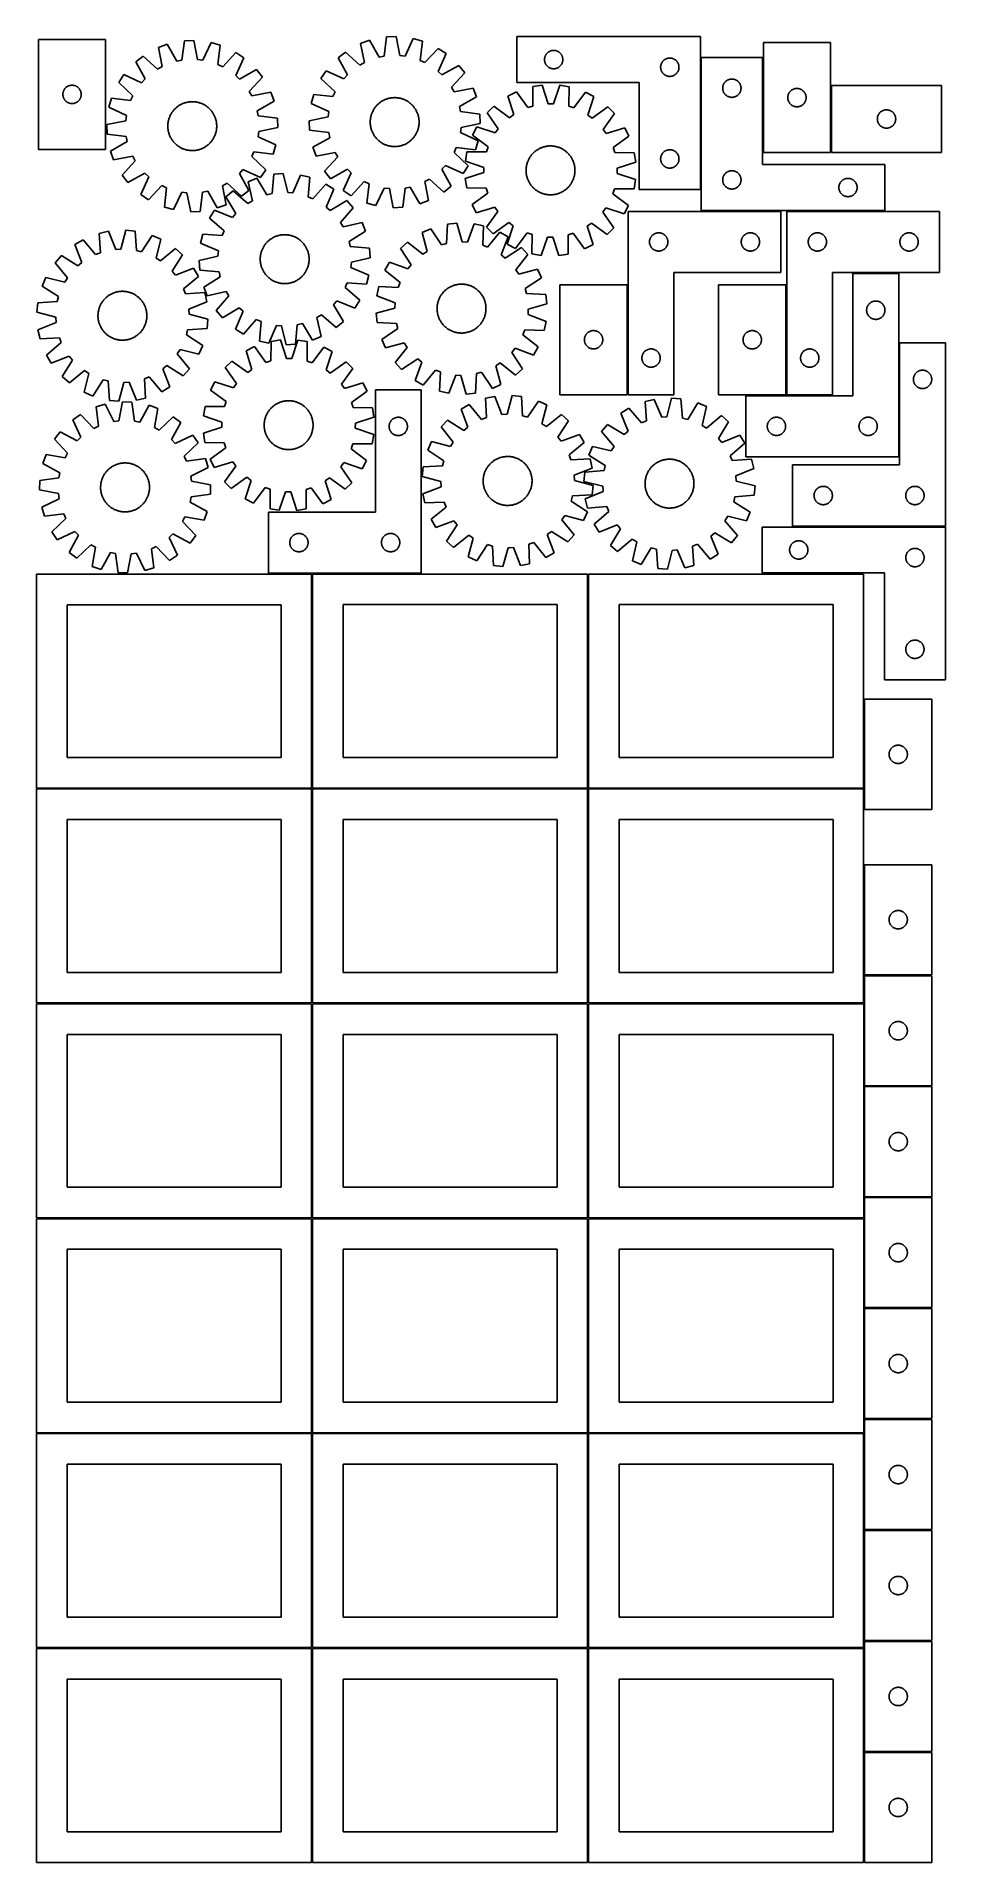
# Model space of a CAD drawing. Header units: millimetres. Extents: x 7 to 1493, y 7 to 2993.
import ezdxf

# ---------------------------------------------------------------- set-up
doc = ezdxf.new("R2010")
doc.units = ezdxf.units.MM
doc.layers.add('COMMON', color=5, linetype='CONTINUOUS', true_color=0x0000ff)
doc.layers.add('CUT', color=7, linetype='CONTINUOUS', true_color=0x000000)

msp = doc.modelspace()

# ---------------------------------------------------------------- linework, layer by layer
at = {"layer": 'COMMON'}
for p, q in [((1093.202423, 2958.924834), (1093.202423, 2743.193151)), ((1194.702424, 2958.924834), (1194.702424, 2803.500031)), ((1306.202425, 2913.500031), (1306.202425, 2803.500031)), ((1093.952424, 2708.174833), (1224.251669, 2708.174833)), ((1233.809454, 2708.174833), (1393.952424, 2708.174833)), ((973.501669, 2407.424833), (973.501669, 2587.384544)), ((1233.059454, 2407.424833), (1233.059454, 2587.347927)), ((1417.642928, 2492.567414), (1417.642928, 2305.745148)), ((1243.392929, 2191.817413), (1493.392929, 2191.817413)), ((457.299607, 2114.049516), (457.299607, 1764.074296)), ((635.78659, 2114.824297), (458.049608, 2114.824297)), ((908.799608, 2114.074296), (908.799608, 1764.074296)), ((1360.299609, 1909.25589), (1360.299609, 1764.074296)), ((6.549607, 1763.299515), (456.549607, 1763.299515)), ((457.299607, 1762.549515), (457.299607, 1412.574295)), ((458.049608, 1763.324295), (908.049608, 1763.324295)), ((908.799608, 1762.574295), (908.799608, 1412.574295)), ((909.549609, 1763.324295), (1359.549609, 1763.324295)), ((1360.299609, 1762.574295), (1360.299609, 1729.25589)), ((1360.299609, 1638.723053), (1360.299609, 1458.723053)), ((456.549607, 1411.799515), (6.549607, 1411.799515)), ((458.074235, 1411.824294), (908.049608, 1411.824294)), ((908.824235, 1411.074294), (908.824235, 1061.074294)), ((909.574236, 1411.824294), (1359.549609, 1411.824294)), ((1360.324236, 1411.074294), (1360.324236, 1277.123813)), ((1360.324236, 1275.623812), (1360.324236, 1095.623812)), ((1361.074237, 1276.373812), (1471.074237, 1276.373812)), ((1360.324236, 1094.123811), (1360.324236, 1061.074294)), ((1361.074237, 1094.873811), (1471.074237, 1094.873811)), ((6.549607, 1060.299513), (456.549607, 1060.299513)), ((908.074235, 1060.324294), (458.074235, 1060.324294)), ((908.824235, 1059.574293), (908.824235, 709.574293)), ((1359.574236, 1060.324294), (909.574236, 1060.324294)), ((1360.324236, 1059.574293), (1360.324236, 914.123811)), ((1360.324236, 912.62381), (1360.324236, 732.62381)), ((1361.074237, 913.37381), (1471.074237, 913.37381)), ((1361.099121, 731.873809), (1471.074237, 731.873809)), ((6.549607, 708.799512), (456.549607, 708.799512)), ((457.299607, 708.049512), (457.299607, 358.074292)), ((458.074235, 708.824292), (908.049608, 708.824292)), ((908.799608, 708.074292), (908.799608, 358.074292)), ((909.574236, 708.824292), (1359.549609, 708.824292)), ((1360.299609, 549.574341), (1360.299609, 369.574341)), ((1361.099121, 368.82434), (1471.04961, 368.82434)), ((6.549607, 357.299511), (456.524767, 357.299511)), ((457.274767, 356.549511), (457.274767, 6.549511)), ((908.774768, 356.549511), (908.774768, 6.549511)), ((1360.274769, 186.549511), (1360.274769, 6.549511))]:
    msp.add_line(p, q, dxfattribs=at)
at = {"layer": 'CUT'}
for p, q in [((9.601646, 2988.739528), (9.601646, 2808.739528)), ((119.601646, 2988.739528), (9.601646, 2988.739528)), ((119.601646, 2808.739528), (119.601646, 2988.739528)), ((551.19441, 2987.245233), (536.758675, 2981.921691)), ((566.864315, 2959.615017), (551.19441, 2987.245233)), ((579.185598, 2992.809334), (575.274117, 2961.286722)), ((594.559862, 2993.411436), (579.185598, 2992.809334)), ((600.924622, 2962.291272), (594.559862, 2993.411436)), ((622.900466, 2990.053457), (609.439404, 2961.282386)), ((637.70832, 2985.875181), (622.900466, 2990.053457)), ((1092.452423, 2993.193151), (792.452423, 2993.193151)), ((792.452423, 2993.193151), (792.452423, 2918.193151)), ((1092.452423, 2743.193151), (1092.452423, 2993.193151)), ((181.020946, 2961.531721), (168.919113, 2952.030342)), ((204.422197, 2940.052518), (181.020946, 2961.531721)), ((220.394254, 2980.723572), (205.94864, 2975.426895)), ((205.94864, 2975.426895), (211.911589, 2944.227248)), ((236.012728, 2953.064251), (220.394254, 2980.723572)), ((248.395745, 2986.235587), (244.425626, 2954.720307)), ((263.771104, 2986.809086), (248.395745, 2986.235587)), ((270.077955, 2955.677134), (263.771104, 2986.809086)), ((292.105411, 2983.398387), (278.590846, 2954.652408)), ((306.905466, 2979.192569), (292.105411, 2983.398387)), ((303.283336, 2947.6354), (306.905466, 2979.192569)), ((332.79903, 2967.193019), (311.062919, 2944.0302)), ((332.378498, 2929.726229), (345.57505, 2958.619581)), ((345.57505, 2958.619581), (332.79903, 2967.193019)), ((511.856874, 2967.980164), (499.77274, 2958.456287)), ((499.77274, 2958.456287), (515.136812, 2930.654847)), ((535.298046, 2946.544534), (511.856874, 2967.980164)), ((536.758675, 2981.921691), (542.779659, 2950.733191)), ((575.274117, 2961.286722), (566.864315, 2959.615017)), ((609.439404, 2961.282386), (600.924622, 2962.291272)), ((634.144907, 2954.311328), (637.70832, 2985.875181)), ((663.624163, 2973.923826), (641.931183, 2950.720607)), ((663.273337, 2936.456318), (676.416112, 2965.374171)), ((676.416112, 2965.374171), (663.624163, 2973.923826)), ((837.472311, 2956.465332), (837.531925, 2957.235466)), ((837.531925, 2957.235466), (837.631104, 2958.001509)), ((837.631104, 2958.001509), (837.769588, 2958.761432)), ((837.769588, 2958.761432), (837.947007, 2959.513218)), ((837.947007, 2959.513218), (838.162892, 2960.254873)), ((838.162892, 2960.254873), (838.416671, 2960.984432)), ((838.416671, 2960.984432), (838.707669, 2961.699959)), ((838.707669, 2961.699959), (839.035117, 2962.399558)), ((839.035117, 2962.399558), (839.398144, 2963.081372)), ((839.398144, 2963.081372), (839.795789, 2963.743594)), ((839.795789, 2963.743594), (840.226998, 2964.384467)), ((840.226998, 2964.384467), (840.690626, 2965.002293)), ((840.690626, 2965.002293), (841.185444, 2965.595433)), ((841.185444, 2965.595433), (841.71014, 2966.162313)), ((841.71014, 2966.162313), (842.263323, 2966.701431)), ((842.263323, 2966.701431), (842.843525, 2967.211357)), ((842.843525, 2967.211357), (843.449209, 2967.690739)), ((843.449209, 2967.690739), (844.078767, 2968.138306)), ((844.078767, 2968.138306), (844.730531, 2968.55287)), ((844.730531, 2968.55287), (845.402772, 2968.933333)), ((845.402772, 2968.933333), (846.093707, 2969.278685)), ((846.093707, 2969.278685), (846.801504, 2969.58801)), ((846.801504, 2969.58801), (847.524287, 2969.860489)), ((847.524287, 2969.860489), (848.260138, 2970.095399)), ((848.260138, 2970.095399), (849.007107, 2970.292116)), ((849.007107, 2970.292116), (849.763211, 2970.45012)), ((849.763211, 2970.45012), (850.526447, 2970.568991)), ((850.526447, 2970.568991), (851.294791, 2970.648414)), ((851.294791, 2970.648414), (852.066204, 2970.688178)), ((852.066204, 2970.688178), (852.838641, 2970.688178)), ((852.838641, 2970.688178), (853.610055, 2970.648414)), ((853.610055, 2970.648414), (854.378398, 2970.568991)), ((854.378398, 2970.568991), (855.141634, 2970.45012)), ((855.141634, 2970.45012), (855.897739, 2970.292116)), ((855.897739, 2970.292116), (856.644707, 2970.095399)), ((856.644707, 2970.095399), (857.380559, 2969.860489)), ((857.380559, 2969.860489), (858.103341, 2969.58801)), ((858.103341, 2969.58801), (858.811139, 2969.278685)), ((858.811139, 2969.278685), (859.502074, 2968.933333)), ((859.502074, 2968.933333), (860.174315, 2968.55287)), ((860.174315, 2968.55287), (860.826079, 2968.138306)), ((860.826079, 2968.138306), (861.455637, 2967.690739)), ((861.455637, 2967.690739), (862.06132, 2967.211357)), ((862.06132, 2967.211357), (862.641523, 2966.701431)), ((862.641523, 2966.701431), (863.194706, 2966.162313)), ((863.194706, 2966.162313), (863.719402, 2965.595433)), ((863.719402, 2965.595433), (864.21422, 2965.002293)), ((864.21422, 2965.002293), (864.677848, 2964.384467)), ((864.677848, 2964.384467), (865.109056, 2963.743594)), ((865.109056, 2963.743594), (865.506701, 2963.081372)), ((865.506701, 2963.081372), (865.869729, 2962.399558)), ((865.869729, 2962.399558), (866.197176, 2961.699959)), ((866.197176, 2961.699959), (866.488175, 2960.984432)), ((866.488175, 2960.984432), (866.741953, 2960.254873)), ((866.741953, 2960.254873), (866.957839, 2959.513218)), ((866.957839, 2959.513218), (867.135258, 2958.761432)), ((867.135258, 2958.761432), (867.273741, 2958.001509)), ((867.273741, 2958.001509), (867.372921, 2957.235466)), ((867.372921, 2957.235466), (867.432534, 2956.465332)), ((1036.093707, 2956.778685), (1036.801504, 2957.08801)), ((1036.801504, 2957.08801), (1037.524287, 2957.360489)), ((1037.524287, 2957.360489), (1038.260138, 2957.595399)), ((1038.260138, 2957.595399), (1039.007107, 2957.792116)), ((1039.007107, 2957.792116), (1039.763211, 2957.95012)), ((1039.763211, 2957.95012), (1040.526447, 2958.068991)), ((1040.526447, 2958.068991), (1041.294791, 2958.148414)), ((1041.294791, 2958.148414), (1042.066204, 2958.188178)), ((1042.066204, 2958.188178), (1042.838641, 2958.188178)), ((1042.838641, 2958.188178), (1043.610055, 2958.148414)), ((1043.610055, 2958.148414), (1044.378398, 2958.068991)), ((1044.378398, 2958.068991), (1045.141634, 2957.95012)), ((1045.141634, 2957.95012), (1045.897739, 2957.792116)), ((1045.897739, 2957.792116), (1046.644707, 2957.595399)), ((1046.644707, 2957.595399), (1047.380559, 2957.360489)), ((1047.380559, 2957.360489), (1048.103341, 2957.08801)), ((1048.103341, 2957.08801), (1048.811139, 2956.778685)), ((1193.952424, 2958.924834), (1093.952424, 2958.924834)), ((1093.952424, 2958.924834), (1093.952424, 2708.924834)), ((1193.952424, 2783.924834), (1193.952424, 2958.924834)), ((1305.452425, 2983.500031), (1195.452425, 2983.500031)), ((1195.452425, 2983.500031), (1195.452425, 2803.500031)), ((1305.452425, 2803.500031), (1305.452425, 2983.500031)), ((149.505312, 2931.112164), (140.931873, 2918.336144)), ((178.398664, 2917.915613), (149.505312, 2931.112164)), ((168.919113, 2952.030342), (184.231436, 2924.200367)), ((211.911589, 2944.227248), (204.422197, 2940.052518)), ((244.425626, 2954.720307), (236.012728, 2953.064251)), ((278.590846, 2954.652408), (270.077955, 2955.677134)), ((311.062919, 2944.0302), (303.283336, 2947.6354)), ((338.663252, 2923.893456), (332.378498, 2929.726229)), ((366.493228, 2939.205779), (338.663252, 2923.893456)), ((375.994606, 2927.103947), (366.493228, 2939.205779)), ((480.397889, 2937.502027), (471.848234, 2924.710079)), ((509.315742, 2924.359252), (480.397889, 2937.502027)), ((515.136812, 2930.654847), (509.315742, 2924.359252)), ((542.779659, 2950.733191), (535.298046, 2946.544534)), ((641.931183, 2950.720607), (634.144907, 2954.311328)), ((669.568932, 2930.635248), (663.273337, 2936.456318)), ((697.370371, 2945.99932), (669.568932, 2930.635248)), ((685.458619, 2910.474014), (706.894248, 2933.915186)), ((706.894248, 2933.915186), (697.370371, 2945.99932)), ((837.452423, 2955.693151), (837.472311, 2956.465332)), ((837.472311, 2954.920969), (837.452423, 2955.693151)), ((837.531925, 2954.150836), (837.472311, 2954.920969)), ((837.631104, 2953.384792), (837.531925, 2954.150836)), ((837.769588, 2952.62487), (837.631104, 2953.384792)), ((837.947007, 2951.873084), (837.769588, 2952.62487)), ((838.162892, 2951.131428), (837.947007, 2951.873084)), ((838.416671, 2950.40187), (838.162892, 2951.131428)), ((838.707669, 2949.686342), (838.416671, 2950.40187)), ((839.035117, 2948.986744), (838.707669, 2949.686342)), ((839.398144, 2948.30493), (839.035117, 2948.986744)), ((839.795789, 2947.642708), (839.398144, 2948.30493)), ((840.226998, 2947.001834), (839.795789, 2947.642708)), ((840.690626, 2946.384009), (840.226998, 2947.001834)), ((841.185444, 2945.790869), (840.690626, 2946.384009)), ((841.71014, 2945.223988), (841.185444, 2945.790869)), ((842.263323, 2944.68487), (841.71014, 2945.223988)), ((842.843525, 2944.174944), (842.263323, 2944.68487)), ((843.449209, 2943.695562), (842.843525, 2944.174944)), ((844.078767, 2943.247996), (843.449209, 2943.695562)), ((844.730531, 2942.833431), (844.078767, 2943.247996)), ((845.402772, 2942.452969), (844.730531, 2942.833431)), ((846.093707, 2942.107617), (845.402772, 2942.452969)), ((846.801504, 2941.798291), (846.093707, 2942.107617)), ((847.524287, 2941.525812), (846.801504, 2941.798291)), ((848.260138, 2941.290903), (847.524287, 2941.525812)), ((849.007107, 2941.094185), (848.260138, 2941.290903)), ((849.763211, 2940.936182), (849.007107, 2941.094185)), ((850.526447, 2940.817311), (849.763211, 2940.936182)), ((851.294791, 2940.737888), (850.526447, 2940.817311)), ((852.066204, 2940.698124), (851.294791, 2940.737888)), ((852.838641, 2940.698124), (852.066204, 2940.698124)), ((853.610055, 2940.737888), (852.838641, 2940.698124)), ((854.378398, 2940.817311), (853.610055, 2940.737888)), ((855.141634, 2940.936182), (854.378398, 2940.817311)), ((855.897739, 2941.094185), (855.141634, 2940.936182)), ((856.644707, 2941.290903), (855.897739, 2941.094185)), ((857.380559, 2941.525812), (856.644707, 2941.290903)), ((858.103341, 2941.798291), (857.380559, 2941.525812)), ((858.811139, 2942.107617), (858.103341, 2941.798291)), ((859.502074, 2942.452969), (858.811139, 2942.107617)), ((860.174315, 2942.833431), (859.502074, 2942.452969)), ((860.826079, 2943.247996), (860.174315, 2942.833431)), ((861.455637, 2943.695562), (860.826079, 2943.247996)), ((862.06132, 2944.174944), (861.455637, 2943.695562)), ((862.641523, 2944.68487), (862.06132, 2944.174944)), ((863.194706, 2945.223988), (862.641523, 2944.68487)), ((863.719402, 2945.790869), (863.194706, 2945.223988)), ((864.21422, 2946.384009), (863.719402, 2945.790869)), ((864.677848, 2947.001834), (864.21422, 2946.384009)), ((865.109056, 2947.642708), (864.677848, 2947.001834)), ((865.506701, 2948.30493), (865.109056, 2947.642708)), ((865.869729, 2948.986744), (865.506701, 2948.30493)), ((866.197176, 2949.686342), (865.869729, 2948.986744)), ((866.488175, 2950.40187), (866.197176, 2949.686342)), ((866.741953, 2951.131428), (866.488175, 2950.40187)), ((866.957839, 2951.873084), (866.741953, 2951.131428)), ((867.135258, 2952.62487), (866.957839, 2951.873084)), ((867.273741, 2953.384792), (867.135258, 2952.62487)), ((867.372921, 2954.150836), (867.273741, 2953.384792)), ((867.432534, 2954.920969), (867.372921, 2954.150836)), ((867.432534, 2956.465332), (867.452423, 2955.693151)), ((867.452423, 2955.693151), (867.432534, 2954.920969)), ((1027.452423, 2943.193151), (1027.472311, 2943.965332)), ((1027.472311, 2942.420969), (1027.452423, 2943.193151)), ((1027.472311, 2943.965332), (1027.531925, 2944.735466)), ((1027.531925, 2941.650836), (1027.472311, 2942.420969)), ((1027.531925, 2944.735466), (1027.631104, 2945.501509)), ((1027.631104, 2940.884792), (1027.531925, 2941.650836)), ((1027.631104, 2945.501509), (1027.769588, 2946.261432)), ((1027.769588, 2940.12487), (1027.631104, 2940.884792)), ((1027.769588, 2946.261432), (1027.947007, 2947.013218)), ((1027.947007, 2939.373084), (1027.769588, 2940.12487)), ((1027.947007, 2947.013218), (1028.162892, 2947.754873)), ((1028.162892, 2938.631428), (1027.947007, 2939.373084)), ((1028.162892, 2947.754873), (1028.416671, 2948.484432)), ((1028.416671, 2937.90187), (1028.162892, 2938.631428)), ((1028.416671, 2948.484432), (1028.707669, 2949.199959)), ((1028.707669, 2937.186342), (1028.416671, 2937.90187)), ((1028.707669, 2949.199959), (1029.035117, 2949.899558)), ((1029.035117, 2936.486744), (1028.707669, 2937.186342)), ((1029.035117, 2949.899558), (1029.398144, 2950.581372)), ((1029.398144, 2935.80493), (1029.035117, 2936.486744)), ((1029.398144, 2950.581372), (1029.795789, 2951.243594)), ((1029.795789, 2935.142708), (1029.398144, 2935.80493)), ((1029.795789, 2951.243594), (1030.226998, 2951.884467)), ((1030.226998, 2934.501834), (1029.795789, 2935.142708)), ((1030.226998, 2951.884467), (1030.690626, 2952.502293)), ((1030.690626, 2933.884009), (1030.226998, 2934.501834)), ((1030.690626, 2952.502293), (1031.185444, 2953.095433)), ((1031.185444, 2933.290869), (1030.690626, 2933.884009)), ((1031.185444, 2953.095433), (1031.71014, 2953.662313)), ((1031.71014, 2932.723988), (1031.185444, 2933.290869)), ((1031.71014, 2953.662313), (1032.263323, 2954.201431)), ((1032.263323, 2932.18487), (1031.71014, 2932.723988)), ((1032.263323, 2954.201431), (1032.843525, 2954.711357)), ((1032.843525, 2931.674944), (1032.263323, 2932.18487)), ((1032.843525, 2954.711357), (1033.449209, 2955.190739)), ((1033.449209, 2931.195562), (1032.843525, 2931.674944)), ((1033.449209, 2955.190739), (1034.078767, 2955.638306)), ((1034.078767, 2930.747996), (1033.449209, 2931.195562)), ((1034.078767, 2955.638306), (1034.730531, 2956.05287)), ((1034.730531, 2930.333431), (1034.078767, 2930.747996)), ((1034.730531, 2956.05287), (1035.402772, 2956.433333)), ((1035.402772, 2929.952969), (1034.730531, 2930.333431)), ((1035.402772, 2956.433333), (1036.093707, 2956.778685)), ((1036.093707, 2929.607617), (1035.402772, 2929.952969)), ((1036.801504, 2929.298291), (1036.093707, 2929.607617)), ((1037.524287, 2929.025812), (1036.801504, 2929.298291)), ((1038.260138, 2928.790903), (1037.524287, 2929.025812)), ((1039.007107, 2928.594185), (1038.260138, 2928.790903)), ((1039.763211, 2928.436182), (1039.007107, 2928.594185)), ((1040.526447, 2928.317311), (1039.763211, 2928.436182)), ((1041.294791, 2928.237888), (1040.526447, 2928.317311)), ((1042.066204, 2928.198124), (1041.294791, 2928.237888)), ((1042.838641, 2928.198124), (1042.066204, 2928.198124)), ((1043.610055, 2928.237888), (1042.838641, 2928.198124)), ((1044.378398, 2928.317311), (1043.610055, 2928.237888)), ((1045.141634, 2928.436182), (1044.378398, 2928.317311)), ((1045.897739, 2928.594185), (1045.141634, 2928.436182)), ((1046.644707, 2928.790903), (1045.897739, 2928.594185)), ((1047.380559, 2929.025812), (1046.644707, 2928.790903)), ((1048.103341, 2929.298291), (1047.380559, 2929.025812)), ((1048.811139, 2929.607617), (1048.103341, 2929.298291)), ((1048.811139, 2956.778685), (1049.502074, 2956.433333)), ((1049.502074, 2929.952969), (1048.811139, 2929.607617)), ((1049.502074, 2956.433333), (1050.174315, 2956.05287)), ((1050.174315, 2930.333431), (1049.502074, 2929.952969)), ((1050.174315, 2956.05287), (1050.826079, 2955.638306)), ((1050.826079, 2930.747996), (1050.174315, 2930.333431)), ((1050.826079, 2955.638306), (1051.455637, 2955.190739)), ((1051.455637, 2931.195562), (1050.826079, 2930.747996)), ((1051.455637, 2955.190739), (1052.06132, 2954.711357)), ((1052.06132, 2931.674944), (1051.455637, 2931.195562)), ((1052.06132, 2954.711357), (1052.641523, 2954.201431)), ((1052.641523, 2932.18487), (1052.06132, 2931.674944)), ((1052.641523, 2954.201431), (1053.194706, 2953.662313)), ((1053.194706, 2932.723988), (1052.641523, 2932.18487)), ((1053.194706, 2953.662313), (1053.719402, 2953.095433)), ((1053.719402, 2933.290869), (1053.194706, 2932.723988)), ((1053.719402, 2953.095433), (1054.21422, 2952.502293)), ((1054.21422, 2933.884009), (1053.719402, 2933.290869)), ((1054.21422, 2952.502293), (1054.677848, 2951.884467)), ((1054.677848, 2934.501834), (1054.21422, 2933.884009)), ((1054.677848, 2951.884467), (1055.109056, 2951.243594)), ((1055.109056, 2935.142708), (1054.677848, 2934.501834)), ((1055.109056, 2951.243594), (1055.506701, 2950.581372)), ((1055.506701, 2935.80493), (1055.109056, 2935.142708)), ((1055.506701, 2950.581372), (1055.869729, 2949.899558)), ((1055.869729, 2936.486744), (1055.506701, 2935.80493)), ((1055.869729, 2949.899558), (1056.197176, 2949.199959)), ((1056.197176, 2937.186342), (1055.869729, 2936.486744)), ((1056.197176, 2949.199959), (1056.488175, 2948.484432)), ((1056.488175, 2937.90187), (1056.197176, 2937.186342)), ((1056.488175, 2948.484432), (1056.741953, 2947.754873)), ((1056.741953, 2938.631428), (1056.488175, 2937.90187)), ((1056.741953, 2947.754873), (1056.957839, 2947.013218)), ((1056.957839, 2939.373084), (1056.741953, 2938.631428)), ((1056.957839, 2947.013218), (1057.135258, 2946.261432)), ((1057.135258, 2940.12487), (1056.957839, 2939.373084)), ((1057.135258, 2946.261432), (1057.273741, 2945.501509)), ((1057.273741, 2940.884792), (1057.135258, 2940.12487)), ((1057.273741, 2945.501509), (1057.372921, 2944.735466)), ((1057.372921, 2941.650836), (1057.273741, 2940.884792)), ((1057.372921, 2944.735466), (1057.432534, 2943.965332)), ((1057.432534, 2942.420969), (1057.372921, 2941.650836)), ((1057.432534, 2943.965332), (1057.452423, 2943.193151)), ((1057.452423, 2943.193151), (1057.432534, 2942.420969)), ((49.606619, 2899.125747), (49.646383, 2899.89716)), ((49.606619, 2898.353309), (49.606619, 2899.125747)), ((49.646383, 2897.581896), (49.606619, 2898.353309)), ((49.646383, 2899.89716), (49.725806, 2900.665503)), ((49.725806, 2896.813553), (49.646383, 2897.581896)), ((49.725806, 2900.665503), (49.844677, 2901.428739)), ((49.844677, 2901.428739), (50.00268, 2902.184844)), ((50.00268, 2902.184844), (50.199398, 2902.931813)), ((50.199398, 2902.931813), (50.434307, 2903.667664)), ((50.434307, 2903.667664), (50.706786, 2904.390446)), ((50.706786, 2904.390446), (51.016112, 2905.098244)), ((51.016112, 2905.098244), (51.361464, 2905.789179)), ((51.361464, 2905.789179), (51.741926, 2906.46142)), ((51.741926, 2906.46142), (52.156491, 2907.113184)), ((52.156491, 2907.113184), (52.604057, 2907.742742)), ((52.604057, 2907.742742), (53.083439, 2908.348426)), ((53.083439, 2908.348426), (53.593365, 2908.928628)), ((53.593365, 2908.928628), (54.132483, 2909.481811)), ((54.132483, 2909.481811), (54.699364, 2910.006507)), ((54.699364, 2910.006507), (55.292504, 2910.501325)), ((55.292504, 2910.501325), (55.910329, 2910.964953)), ((55.910329, 2910.964953), (56.551203, 2911.396161)), ((56.551203, 2911.396161), (57.213425, 2911.793807)), ((57.213425, 2911.793807), (57.895239, 2912.156834)), ((57.895239, 2912.156834), (58.594837, 2912.484282)), ((58.594837, 2912.484282), (59.310364, 2912.77528)), ((59.310364, 2912.77528), (60.039923, 2913.029059)), ((60.039923, 2913.029059), (60.781579, 2913.244944)), ((60.781579, 2913.244944), (61.533365, 2913.422363)), ((61.533365, 2913.422363), (62.293287, 2913.560847)), ((62.293287, 2913.560847), (63.059331, 2913.660026)), ((63.059331, 2913.660026), (63.829464, 2913.719639)), ((63.829464, 2913.719639), (64.601646, 2913.739528)), ((64.601646, 2913.739528), (65.373827, 2913.719639)), ((65.373827, 2913.719639), (66.143961, 2913.660026)), ((66.143961, 2913.660026), (66.910004, 2913.560847)), ((66.910004, 2913.560847), (67.669927, 2913.422363)), ((67.669927, 2913.422363), (68.421713, 2913.244944)), ((68.421713, 2913.244944), (69.163368, 2913.029059)), ((69.163368, 2913.029059), (69.892927, 2912.77528)), ((69.892927, 2912.77528), (70.608454, 2912.484282)), ((70.608454, 2912.484282), (71.308053, 2912.156834)), ((71.308053, 2912.156834), (71.989867, 2911.793807)), ((71.989867, 2911.793807), (72.652089, 2911.396161)), ((72.652089, 2911.396161), (73.292962, 2910.964953)), ((73.292962, 2910.964953), (73.910788, 2910.501325)), ((73.910788, 2910.501325), (74.503928, 2910.006507)), ((74.503928, 2910.006507), (75.070808, 2909.481811)), ((75.070808, 2909.481811), (75.609926, 2908.928628)), ((75.609926, 2908.928628), (76.119852, 2908.348426)), ((76.119852, 2908.348426), (76.599234, 2907.742742)), ((76.599234, 2907.742742), (77.046801, 2907.113184)), ((77.046801, 2907.113184), (77.461365, 2906.46142)), ((77.461365, 2906.46142), (77.841828, 2905.789179)), ((77.841828, 2905.789179), (78.18718, 2905.098244)), ((78.18718, 2905.098244), (78.496505, 2904.390446)), ((78.496505, 2904.390446), (78.768984, 2903.667664)), ((78.768984, 2903.667664), (79.003894, 2902.931813)), ((79.003894, 2902.931813), (79.200611, 2902.184844)), ((79.200611, 2902.184844), (79.358615, 2901.428739)), ((79.358615, 2901.428739), (79.477486, 2900.665503)), ((79.477486, 2900.665503), (79.556909, 2899.89716)), ((79.556909, 2897.581896), (79.477486, 2896.813553)), ((79.556909, 2899.89716), (79.596673, 2899.125747)), ((79.596673, 2898.353309), (79.556909, 2897.581896)), ((79.596673, 2899.125747), (79.596673, 2898.353309)), ((140.931873, 2918.336144), (164.094693, 2896.600033)), ((184.231436, 2924.200367), (178.398664, 2917.915613)), ((354.515403, 2903.702696), (375.994606, 2927.103947)), ((358.690134, 2896.213303), (354.515403, 2903.702696)), ((389.889781, 2902.176253), (358.690134, 2896.213303)), ((395.186458, 2887.730639), (389.889781, 2902.176253)), ((459.896879, 2898.794236), (455.718603, 2883.986381)), ((491.460732, 2895.230822), (459.896879, 2898.794236)), ((471.848234, 2924.710079), (495.051453, 2903.017098)), ((495.051453, 2903.017098), (491.460732, 2895.230822)), ((689.647276, 2902.992401), (685.458619, 2910.474014)), ((720.835775, 2909.013385), (689.647276, 2902.992401)), ((726.159318, 2894.57765), (720.835775, 2909.013385)), ((791.434383, 2902.807813), (777.684534, 2895.903307)), ((810.095898, 2877.103288), (791.434383, 2902.807813)), ((792.452423, 2918.193151), (992.452423, 2918.193151)), ((818.627754, 2911.467282), (818.266001, 2879.704979)), ((833.838247, 2913.784921), (818.627754, 2911.467282)), ((843.643267, 2883.571739), (833.838247, 2913.784921)), ((862.376602, 2913.617351), (852.217463, 2883.521394)), ((877.558831, 2911.121256), (862.376602, 2913.617351)), ((877.547573, 2879.356895), (877.558831, 2911.121256)), ((904.648638, 2902.143051), (885.68656, 2876.659441)), ((918.316459, 2895.077556), (904.648638, 2902.143051)), ((992.452423, 2918.193151), (992.452423, 2743.193151)), ((1128.952424, 2908.924834), (1128.972312, 2909.697016)), ((1128.972312, 2908.152653), (1128.952424, 2908.924834)), ((1128.972312, 2909.697016), (1129.031926, 2910.467149)), ((1129.031926, 2907.382519), (1128.972312, 2908.152653)), ((1129.031926, 2910.467149), (1129.131105, 2911.233193)), ((1129.131105, 2906.616476), (1129.031926, 2907.382519)), ((1129.131105, 2911.233193), (1129.269589, 2911.993115)), ((1129.269589, 2905.856553), (1129.131105, 2906.616476)), ((1129.269589, 2911.993115), (1129.447008, 2912.744901)), ((1129.447008, 2905.104768), (1129.269589, 2905.856553)), ((1129.447008, 2912.744901), (1129.662893, 2913.486557)), ((1129.662893, 2904.363112), (1129.447008, 2905.104768)), ((1129.662893, 2913.486557), (1129.916672, 2914.216116)), ((1129.916672, 2903.633553), (1129.662893, 2904.363112)), ((1129.916672, 2914.216116), (1130.20767, 2914.931643)), ((1130.20767, 2902.918026), (1129.916672, 2903.633553)), ((1130.20767, 2914.931643), (1130.535118, 2915.631241)), ((1130.535118, 2902.218427), (1130.20767, 2902.918026)), ((1130.535118, 2915.631241), (1130.898145, 2916.313055)), ((1130.898145, 2901.536613), (1130.535118, 2902.218427)), ((1130.898145, 2916.313055), (1131.29579, 2916.975277)), ((1131.29579, 2900.874391), (1130.898145, 2901.536613)), ((1131.29579, 2916.975277), (1131.726999, 2917.616151)), ((1131.726999, 2900.233518), (1131.29579, 2900.874391)), ((1131.726999, 2917.616151), (1132.190627, 2918.233977)), ((1132.190627, 2899.615692), (1131.726999, 2900.233518)), ((1132.190627, 2918.233977), (1132.685445, 2918.827116)), ((1132.685445, 2899.022553), (1132.190627, 2899.615692)), ((1132.685445, 2918.827116), (1133.210141, 2919.393997)), ((1133.210141, 2898.455672), (1132.685445, 2899.022553)), ((1133.210141, 2919.393997), (1133.763324, 2919.933115)), ((1133.763324, 2897.916554), (1133.210141, 2898.455672)), ((1133.763324, 2919.933115), (1134.343526, 2920.443041)), ((1134.343526, 2897.406628), (1133.763324, 2897.916554)), ((1134.343526, 2920.443041), (1134.94921, 2920.922423)), ((1134.94921, 2896.927246), (1134.343526, 2897.406628)), ((1134.94921, 2920.922423), (1135.578768, 2921.36999)), ((1135.578768, 2921.36999), (1136.230532, 2921.784554)), ((1136.230532, 2921.784554), (1136.902773, 2922.165016)), ((1136.902773, 2922.165016), (1137.593708, 2922.510368)), ((1137.593708, 2922.510368), (1138.301505, 2922.819694)), ((1138.301505, 2922.819694), (1139.024288, 2923.092173)), ((1139.024288, 2923.092173), (1139.760139, 2923.327082)), ((1139.760139, 2923.327082), (1140.507108, 2923.5238)), ((1140.507108, 2923.5238), (1141.263212, 2923.681804)), ((1141.263212, 2923.681804), (1142.026448, 2923.800674)), ((1142.026448, 2923.800674), (1142.794792, 2923.880097)), ((1142.794792, 2923.880097), (1143.566205, 2923.919861)), ((1143.566205, 2923.919861), (1144.338642, 2923.919861)), ((1144.338642, 2923.919861), (1145.110056, 2923.880097)), ((1145.110056, 2923.880097), (1145.878399, 2923.800674)), ((1145.878399, 2923.800674), (1146.641635, 2923.681804)), ((1146.641635, 2923.681804), (1147.39774, 2923.5238)), ((1147.39774, 2923.5238), (1148.144708, 2923.327082)), ((1148.144708, 2923.327082), (1148.88056, 2923.092173)), ((1148.88056, 2923.092173), (1149.603342, 2922.819694)), ((1149.603342, 2922.819694), (1150.31114, 2922.510368)), ((1150.31114, 2922.510368), (1151.002075, 2922.165016)), ((1151.002075, 2922.165016), (1151.674316, 2921.784554)), ((1151.674316, 2921.784554), (1152.32608, 2921.36999)), ((1152.32608, 2921.36999), (1152.955638, 2920.922423)), ((1152.955638, 2920.922423), (1153.561321, 2920.443041)), ((1153.561321, 2897.406628), (1152.955638, 2896.927246)), ((1153.561321, 2920.443041), (1154.141524, 2919.933115)), ((1154.141524, 2897.916554), (1153.561321, 2897.406628)), ((1154.141524, 2919.933115), (1154.694707, 2919.393997)), ((1154.694707, 2898.455672), (1154.141524, 2897.916554)), ((1154.694707, 2919.393997), (1155.219403, 2918.827116)), ((1155.219403, 2899.022553), (1154.694707, 2898.455672)), ((1155.219403, 2918.827116), (1155.714221, 2918.233977)), ((1155.714221, 2899.615692), (1155.219403, 2899.022553)), ((1155.714221, 2918.233977), (1156.177849, 2917.616151)), ((1156.177849, 2900.233518), (1155.714221, 2899.615692)), ((1156.177849, 2917.616151), (1156.609057, 2916.975277)), ((1156.609057, 2900.874391), (1156.177849, 2900.233518)), ((1156.609057, 2916.975277), (1157.006702, 2916.313055)), ((1157.006702, 2901.536613), (1156.609057, 2900.874391)), ((1157.006702, 2916.313055), (1157.36973, 2915.631241)), ((1157.36973, 2902.218427), (1157.006702, 2901.536613)), ((1157.36973, 2915.631241), (1157.697177, 2914.931643)), ((1157.697177, 2902.918026), (1157.36973, 2902.218427)), ((1157.697177, 2914.931643), (1157.988176, 2914.216116)), ((1157.988176, 2903.633553), (1157.697177, 2902.918026)), ((1157.988176, 2914.216116), (1158.241954, 2913.486557)), ((1158.241954, 2904.363112), (1157.988176, 2903.633553)), ((1158.241954, 2913.486557), (1158.45784, 2912.744901)), ((1158.45784, 2905.104768), (1158.241954, 2904.363112)), ((1158.45784, 2912.744901), (1158.635259, 2911.993115)), ((1158.635259, 2905.856553), (1158.45784, 2905.104768)), ((1158.635259, 2911.993115), (1158.773742, 2911.233193)), ((1158.773742, 2906.616476), (1158.635259, 2905.856553)), ((1158.773742, 2911.233193), (1158.872922, 2910.467149)), ((1158.872922, 2907.382519), (1158.773742, 2906.616476)), ((1158.872922, 2910.467149), (1158.932535, 2909.697016)), ((1158.932535, 2908.152653), (1158.872922, 2907.382519)), ((1158.932535, 2909.697016), (1158.952424, 2908.924834)), ((1158.952424, 2908.924834), (1158.932535, 2908.152653)), ((1235.853459, 2896.945347), (1236.050177, 2897.692315)), ((1236.050177, 2897.692315), (1236.285086, 2898.428167)), ((1236.285086, 2898.428167), (1236.557565, 2899.150949)), ((1236.557565, 2899.150949), (1236.866891, 2899.858747)), ((1236.866891, 2899.858747), (1237.212243, 2900.549682)), ((1237.212243, 2900.549682), (1237.592705, 2901.221923)), ((1237.592705, 2901.221923), (1238.00727, 2901.873687)), ((1238.00727, 2901.873687), (1238.454836, 2902.503245)), ((1238.454836, 2902.503245), (1238.934218, 2903.108929)), ((1238.934218, 2903.108929), (1239.444144, 2903.689131)), ((1239.444144, 2903.689131), (1239.983262, 2904.242314)), ((1239.983262, 2904.242314), (1240.550143, 2904.76701)), ((1240.550143, 2904.76701), (1241.143283, 2905.261828)), ((1241.143283, 2905.261828), (1241.761108, 2905.725456)), ((1241.761108, 2905.725456), (1242.401982, 2906.156664)), ((1242.401982, 2906.156664), (1243.064204, 2906.55431)), ((1243.064204, 2906.55431), (1243.746018, 2906.917337)), ((1243.746018, 2906.917337), (1244.445616, 2907.244784)), ((1244.445616, 2907.244784), (1245.161143, 2907.535783)), ((1245.161143, 2907.535783), (1245.890702, 2907.789562)), ((1245.890702, 2907.789562), (1246.632358, 2908.005447)), ((1246.632358, 2908.005447), (1247.384144, 2908.182866)), ((1247.384144, 2908.182866), (1248.144066, 2908.321349)), ((1248.144066, 2908.321349), (1248.91011, 2908.420529)), ((1248.91011, 2908.420529), (1249.680243, 2908.480142)), ((1249.680243, 2908.480142), (1250.452425, 2908.500031)), ((1250.452425, 2908.500031), (1251.224606, 2908.480142)), ((1251.224606, 2908.480142), (1251.99474, 2908.420529)), ((1251.99474, 2908.420529), (1252.760783, 2908.321349)), ((1252.760783, 2908.321349), (1253.520706, 2908.182866)), ((1253.520706, 2908.182866), (1254.272492, 2908.005447)), ((1254.272492, 2908.005447), (1255.014147, 2907.789562)), ((1255.014147, 2907.789562), (1255.743706, 2907.535783)), ((1255.743706, 2907.535783), (1256.459233, 2907.244784)), ((1256.459233, 2907.244784), (1257.158832, 2906.917337)), ((1257.158832, 2906.917337), (1257.840646, 2906.55431)), ((1257.840646, 2906.55431), (1258.502868, 2906.156664)), ((1258.502868, 2906.156664), (1259.143741, 2905.725456)), ((1259.143741, 2905.725456), (1259.761567, 2905.261828)), ((1259.761567, 2905.261828), (1260.354707, 2904.76701)), ((1260.354707, 2904.76701), (1260.921587, 2904.242314)), ((1260.921587, 2904.242314), (1261.460705, 2903.689131)), ((1261.460705, 2903.689131), (1261.970631, 2903.108929)), ((1261.970631, 2903.108929), (1262.450013, 2902.503245)), ((1262.450013, 2902.503245), (1262.89758, 2901.873687)), ((1262.89758, 2901.873687), (1263.312144, 2901.221923)), ((1263.312144, 2901.221923), (1263.692607, 2900.549682)), ((1263.692607, 2900.549682), (1264.037959, 2899.858747)), ((1264.037959, 2899.858747), (1264.347284, 2899.150949)), ((1264.347284, 2899.150949), (1264.619763, 2898.428167)), ((1264.619763, 2898.428167), (1264.854673, 2897.692315)), ((1264.854673, 2897.692315), (1265.05139, 2896.945347)), ((1486.952426, 2913.500031), (1306.952426, 2913.500031)), ((1306.952426, 2913.500031), (1306.952426, 2803.500031)), ((1486.952426, 2803.500031), (1486.952426, 2913.500031)), ((49.844677, 2896.050317), (49.725806, 2896.813553)), ((50.00268, 2895.294212), (49.844677, 2896.050317)), ((50.199398, 2894.547244), (50.00268, 2895.294212)), ((50.434307, 2893.811392), (50.199398, 2894.547244)), ((50.706786, 2893.08861), (50.434307, 2893.811392)), ((51.016112, 2892.380812), (50.706786, 2893.08861)), ((51.361464, 2891.689877), (51.016112, 2892.380812)), ((51.741926, 2891.017636), (51.361464, 2891.689877)), ((52.156491, 2890.365872), (51.741926, 2891.017636)), ((52.604057, 2889.736314), (52.156491, 2890.365872)), ((53.083439, 2889.13063), (52.604057, 2889.736314)), ((53.593365, 2888.550428), (53.083439, 2889.13063)), ((54.132483, 2887.997245), (53.593365, 2888.550428)), ((54.699364, 2887.472549), (54.132483, 2887.997245)), ((55.292504, 2886.977731), (54.699364, 2887.472549)), ((55.910329, 2886.514103), (55.292504, 2886.977731)), ((56.551203, 2886.082895), (55.910329, 2886.514103)), ((57.213425, 2885.685249), (56.551203, 2886.082895)), ((57.895239, 2885.322222), (57.213425, 2885.685249)), ((58.594837, 2884.994775), (57.895239, 2885.322222)), ((59.310364, 2884.703776), (58.594837, 2884.994775)), ((60.039923, 2884.449997), (59.310364, 2884.703776)), ((60.781579, 2884.234112), (60.039923, 2884.449997)), ((61.533365, 2884.056693), (60.781579, 2884.234112)), ((62.293287, 2883.91821), (61.533365, 2884.056693)), ((63.059331, 2883.81903), (62.293287, 2883.91821)), ((63.829464, 2883.759417), (63.059331, 2883.81903)), ((64.601646, 2883.739528), (63.829464, 2883.759417)), ((65.373827, 2883.759417), (64.601646, 2883.739528)), ((66.143961, 2883.81903), (65.373827, 2883.759417)), ((66.910004, 2883.91821), (66.143961, 2883.81903)), ((67.669927, 2884.056693), (66.910004, 2883.91821)), ((68.421713, 2884.234112), (67.669927, 2884.056693)), ((69.163368, 2884.449997), (68.421713, 2884.234112)), ((69.892927, 2884.703776), (69.163368, 2884.449997)), ((70.608454, 2884.994775), (69.892927, 2884.703776)), ((71.308053, 2885.322222), (70.608454, 2884.994775)), ((71.989867, 2885.685249), (71.308053, 2885.322222)), ((72.652089, 2886.082895), (71.989867, 2885.685249)), ((73.292962, 2886.514103), (72.652089, 2886.082895)), ((73.910788, 2886.977731), (73.292962, 2886.514103)), ((74.503928, 2887.472549), (73.910788, 2886.977731)), ((75.070808, 2887.997245), (74.503928, 2887.472549)), ((75.609926, 2888.550428), (75.070808, 2887.997245)), ((76.119852, 2889.13063), (75.609926, 2888.550428)), ((76.599234, 2889.736314), (76.119852, 2889.13063)), ((77.046801, 2890.365872), (76.599234, 2889.736314)), ((77.461365, 2891.017636), (77.046801, 2890.365872)), ((77.841828, 2891.689877), (77.461365, 2891.017636)), ((78.18718, 2892.380812), (77.841828, 2891.689877)), ((78.496505, 2893.08861), (78.18718, 2892.380812)), ((78.768984, 2893.811392), (78.496505, 2893.08861)), ((79.003894, 2894.547244), (78.768984, 2893.811392)), ((79.200611, 2895.294212), (79.003894, 2894.547244)), ((79.358615, 2896.050317), (79.200611, 2895.294212)), ((79.477486, 2896.813553), (79.358615, 2896.050317)), ((128.932324, 2892.442581), (124.726506, 2877.642525)), ((124.726506, 2877.642525), (153.472485, 2864.12796)), ((160.489493, 2888.820451), (128.932324, 2892.442581)), ((164.094693, 2896.600033), (160.489493, 2888.820451)), ((226.588083, 2866.718362), (227.229886, 2867.798685)), ((227.229886, 2867.798685), (227.905305, 2868.858315)), ((227.905305, 2868.858315), (228.613675, 2869.896206)), ((228.613675, 2869.896206), (229.354296, 2870.911335)), ((229.354296, 2870.911335), (230.126438, 2871.9027)), ((230.126438, 2871.9027), (230.929338, 2872.869322)), ((230.929338, 2872.869322), (231.762204, 2873.810247)), ((231.762204, 2873.810247), (232.624215, 2874.724547)), ((232.624215, 2874.724547), (233.514519, 2875.61132)), ((233.514519, 2875.61132), (234.432238, 2876.469689)), ((234.432238, 2876.469689), (235.376466, 2877.298809)), ((235.376466, 2877.298809), (236.346272, 2878.097861)), ((236.346272, 2878.097861), (237.340698, 2878.866057)), ((237.340698, 2878.866057), (238.358763, 2879.602637)), ((238.358763, 2879.602637), (239.399462, 2880.306876)), ((239.399462, 2880.306876), (240.461768, 2880.978078)), ((240.461768, 2880.978078), (241.544633, 2881.615582)), ((241.544633, 2881.615582), (242.646988, 2882.218757)), ((242.646988, 2882.218757), (243.767745, 2882.787008)), ((243.767745, 2882.787008), (244.905798, 2883.319776)), ((244.905798, 2883.319776), (246.060025, 2883.816533)), ((246.060025, 2883.816533), (247.229286, 2884.27679)), ((247.229286, 2884.27679), (248.412426, 2884.700093)), ((248.412426, 2884.700093), (249.608279, 2885.086023)), ((249.608279, 2885.086023), (250.815665, 2885.4342)), ((250.815665, 2885.4342), (252.033391, 2885.744281)), ((252.033391, 2885.744281), (253.260256, 2886.015959)), ((253.260256, 2886.015959), (254.495049, 2886.248966)), ((254.495049, 2886.248966), (255.736552, 2886.443073)), ((255.736552, 2886.443073), (256.983539, 2886.598087)), ((256.983539, 2886.598087), (258.234781, 2886.713855)), ((258.234781, 2886.713855), (259.489041, 2886.790264)), ((259.489041, 2886.790264), (260.745082, 2886.827239)), ((260.745082, 2886.827239), (262.001665, 2886.824741)), ((262.001665, 2886.824741), (263.257549, 2886.782775)), ((263.257549, 2886.782775), (264.511496, 2886.701381)), ((264.511496, 2886.701381), (265.762267, 2886.58064)), ((265.762267, 2886.58064), (267.008628, 2886.420671)), ((267.008628, 2886.420671), (268.24935, 2886.221632)), ((268.24935, 2886.221632), (269.483207, 2885.983718)), ((269.483207, 2885.983718), (270.708983, 2885.707166)), ((270.708983, 2885.707166), (271.925467, 2885.392248)), ((271.925467, 2885.392248), (273.131459, 2885.039274)), ((273.131459, 2885.039274), (274.325768, 2884.648594)), ((274.325768, 2884.648594), (275.507217, 2884.220592)), ((275.507217, 2884.220592), (276.674639, 2883.755691)), ((276.674639, 2883.755691), (277.826882, 2883.25435)), ((277.826882, 2883.25435), (278.962809, 2882.717063)), ((278.962809, 2882.717063), (280.081299, 2882.144361)), ((280.081299, 2882.144361), (281.181248, 2881.53681)), ((281.181248, 2881.53681), (282.26157, 2880.895007)), ((282.26157, 2880.895007), (283.3212, 2880.219588)), ((283.3212, 2880.219588), (284.359092, 2879.511218)), ((284.359092, 2879.511218), (285.374221, 2878.770597)), ((285.374221, 2878.770597), (286.365586, 2877.998455)), ((286.365586, 2877.998455), (287.332208, 2877.195555)), ((287.332208, 2877.195555), (288.273133, 2876.362689)), ((288.273133, 2876.362689), (289.187433, 2875.500678)), ((289.187433, 2875.500678), (290.074205, 2874.610374)), ((290.074205, 2874.610374), (290.932575, 2873.692655)), ((290.932575, 2873.692655), (291.761695, 2872.748427)), ((291.761695, 2872.748427), (292.560747, 2871.778621)), ((292.560747, 2871.778621), (293.328942, 2870.784195)), ((293.328942, 2870.784195), (294.065523, 2869.76613)), ((294.065523, 2869.76613), (294.769762, 2868.725431)), ((294.769762, 2868.725431), (295.440964, 2867.663125)), ((295.440964, 2867.663125), (296.078467, 2866.58026)), ((367.527137, 2872.112165), (395.186458, 2887.730639)), ((369.183192, 2863.699267), (367.527137, 2872.112165)), ((455.718603, 2883.986381), (484.489674, 2870.525319)), ((484.489674, 2870.525319), (483.480788, 2862.010537)), ((554.501303, 2866.390487), (554.927106, 2867.57273)), ((554.927106, 2867.57273), (555.389834, 2868.741015)), ((555.389834, 2868.741015), (555.889031, 2869.894189)), ((555.889031, 2869.894189), (556.424203, 2871.031113)), ((556.424203, 2871.031113), (556.994823, 2872.150666)), ((556.994823, 2872.150666), (557.600327, 2873.251744)), ((557.600327, 2873.251744), (558.240119, 2874.333258)), ((558.240119, 2874.333258), (558.913565, 2875.394143)), ((558.913565, 2875.394143), (559.620003, 2876.433351)), ((559.620003, 2876.433351), (560.358734, 2877.449856)), ((560.358734, 2877.449856), (561.12903, 2878.442656)), ((561.12903, 2878.442656), (561.930131, 2879.41077)), ((561.930131, 2879.41077), (562.761245, 2880.353243)), ((562.761245, 2880.353243), (563.621554, 2881.269145)), ((563.621554, 2881.269145), (564.510206, 2882.157572)), ((564.510206, 2882.157572), (565.426327, 2883.017648)), ((565.426327, 2883.017648), (566.369011, 2883.848523)), ((566.369011, 2883.848523), (567.337328, 2884.649378)), ((567.337328, 2884.649378), (568.330323, 2885.419422)), ((568.330323, 2885.419422), (569.347016, 2886.157895)), ((569.347016, 2886.157895), (570.386403, 2886.864069)), ((570.386403, 2886.864069), (571.447458, 2887.537246)), ((571.447458, 2887.537246), (572.529135, 2888.176763)), ((572.529135, 2888.176763), (573.630366, 2888.781988)), ((573.630366, 2888.781988), (574.750065, 2889.352324)), ((574.750065, 2889.352324), (575.887125, 2889.887207)), ((575.887125, 2889.887207), (577.040425, 2890.386111)), ((577.040425, 2890.386111), (578.208828, 2890.848543)), ((578.208828, 2890.848543), (579.391179, 2891.274046)), ((579.391179, 2891.274046), (580.586312, 2891.662201)), ((580.586312, 2891.662201), (581.793047, 2892.012624)), ((581.793047, 2892.012624), (583.010194, 2892.324969)), ((583.010194, 2892.324969), (584.236552, 2892.598929)), ((584.236552, 2892.598929), (585.470909, 2892.834233)), ((585.470909, 2892.834233), (586.712049, 2893.030649)), ((586.712049, 2893.030649), (587.958746, 2893.187983)), ((587.958746, 2893.187983), (589.209769, 2893.306079)), ((589.209769, 2893.306079), (590.463885, 2893.384821)), ((590.463885, 2893.384821), (591.719856, 2893.424132)), ((591.719856, 2893.424132), (592.976441, 2893.423973)), ((592.976441, 2893.423973), (594.232401, 2893.384343)), ((594.232401, 2893.384343), (595.486497, 2893.305282)), ((595.486497, 2893.305282), (596.737491, 2893.186868)), ((596.737491, 2893.186868), (597.984147, 2893.029218)), ((597.984147, 2893.029218), (599.225237, 2892.832488)), ((599.225237, 2892.832488), (600.459535, 2892.59687)), ((600.459535, 2892.59687), (601.685823, 2892.322599)), ((601.685823, 2892.322599), (602.902891, 2892.009944)), ((602.902891, 2892.009944), (604.109537, 2891.659215)), ((604.109537, 2891.659215), (605.304572, 2891.270757)), ((605.304572, 2891.270757), (606.486815, 2890.844954)), ((606.486815, 2890.844954), (607.6551, 2890.382226)), ((607.6551, 2890.382226), (608.808273, 2889.883029)), ((608.808273, 2889.883029), (609.945198, 2889.347857)), ((609.945198, 2889.347857), (611.064751, 2888.777237)), ((611.064751, 2888.777237), (612.165829, 2888.171733)), ((612.165829, 2888.171733), (613.247343, 2887.531941)), ((613.247343, 2887.531941), (614.308228, 2886.858495)), ((614.308228, 2886.858495), (615.347436, 2886.152057)), ((615.347436, 2886.152057), (616.363941, 2885.413326)), ((616.363941, 2885.413326), (617.35674, 2884.64303)), ((617.35674, 2884.64303), (618.324854, 2883.841929)), ((618.324854, 2883.841929), (619.267327, 2883.010815)), ((619.267327, 2883.010815), (620.18323, 2882.150506)), ((620.18323, 2882.150506), (621.071657, 2881.261854)), ((621.071657, 2881.261854), (621.931732, 2880.345733)), ((621.931732, 2880.345733), (622.762608, 2879.403049)), ((622.762608, 2879.403049), (623.563462, 2878.434732)), ((623.563462, 2878.434732), (624.333507, 2877.441737)), ((624.333507, 2877.441737), (625.07198, 2876.425044)), ((625.07198, 2876.425044), (625.778154, 2875.385657)), ((625.778154, 2875.385657), (626.451331, 2874.324602)), ((626.451331, 2874.324602), (627.090848, 2873.242925)), ((627.090848, 2873.242925), (627.696073, 2872.141694)), ((627.696073, 2872.141694), (628.266408, 2871.021995)), ((628.266408, 2871.021995), (628.801292, 2869.884935)), ((628.801292, 2869.884935), (629.300196, 2868.731635)), ((629.300196, 2868.731635), (629.762628, 2867.563232)), ((629.762628, 2867.563232), (630.188131, 2866.380881)), ((698.529102, 2878.907745), (726.159318, 2894.57765)), ((700.200806, 2870.497943), (698.529102, 2878.907745)), ((731.723418, 2866.586462), (700.200806, 2870.497943)), ((754.498024, 2879.264449), (743.554751, 2868.448937)), ((743.554751, 2868.448937), (761.9315, 2842.540061)), ((780.189315, 2860.584719), (754.498024, 2879.264449)), ((777.684534, 2895.903307), (787.155578, 2865.583774)), ((818.266001, 2879.704979), (810.095898, 2877.103288)), ((852.217463, 2883.521394), (843.643267, 2883.571739)), ((885.68656, 2876.659441), (877.547573, 2879.356895)), ((908.490025, 2864.871333), (918.316459, 2895.077556)), ((941.305979, 2878.167565), (915.397103, 2859.790816)), ((952.121491, 2867.224291), (941.305979, 2878.167565)), ((1135.578768, 2896.479679), (1134.94921, 2896.927246)), ((1136.230532, 2896.065115), (1135.578768, 2896.479679)), ((1136.902773, 2895.684652), (1136.230532, 2896.065115)), ((1137.593708, 2895.3393), (1136.902773, 2895.684652)), ((1138.301505, 2895.029975), (1137.593708, 2895.3393)), ((1139.024288, 2894.757496), (1138.301505, 2895.029975)), ((1139.760139, 2894.522586), (1139.024288, 2894.757496)), ((1140.507108, 2894.325869), (1139.760139, 2894.522586)), ((1141.263212, 2894.167865), (1140.507108, 2894.325869)), ((1142.026448, 2894.048994), (1141.263212, 2894.167865)), ((1142.794792, 2893.969571), (1142.026448, 2894.048994)), ((1143.566205, 2893.929807), (1142.794792, 2893.969571)), ((1144.338642, 2893.929807), (1143.566205, 2893.929807)), ((1145.110056, 2893.969571), (1144.338642, 2893.929807)), ((1145.878399, 2894.048994), (1145.110056, 2893.969571)), ((1146.641635, 2894.167865), (1145.878399, 2894.048994)), ((1147.39774, 2894.325869), (1146.641635, 2894.167865)), ((1148.144708, 2894.522586), (1147.39774, 2894.325869)), ((1148.88056, 2894.757496), (1148.144708, 2894.522586)), ((1149.603342, 2895.029975), (1148.88056, 2894.757496)), ((1150.31114, 2895.3393), (1149.603342, 2895.029975)), ((1151.002075, 2895.684652), (1150.31114, 2895.3393)), ((1151.674316, 2896.065115), (1151.002075, 2895.684652)), ((1152.32608, 2896.479679), (1151.674316, 2896.065115)), ((1152.955638, 2896.927246), (1152.32608, 2896.479679)), ((1235.457398, 2893.88625), (1235.497162, 2894.657663)), ((1235.457398, 2893.113812), (1235.457398, 2893.88625)), ((1235.497162, 2892.342399), (1235.457398, 2893.113812)), ((1235.497162, 2894.657663), (1235.576585, 2895.426006)), ((1235.576585, 2891.574056), (1235.497162, 2892.342399)), ((1235.576585, 2895.426006), (1235.695456, 2896.189242)), ((1235.695456, 2890.81082), (1235.576585, 2891.574056)), ((1235.695456, 2896.189242), (1235.853459, 2896.945347)), ((1235.853459, 2890.054715), (1235.695456, 2890.81082)), ((1236.050177, 2889.307746), (1235.853459, 2890.054715)), ((1236.285086, 2888.571895), (1236.050177, 2889.307746)), ((1236.557565, 2887.849113), (1236.285086, 2888.571895)), ((1236.866891, 2887.141315), (1236.557565, 2887.849113)), ((1237.212243, 2886.45038), (1236.866891, 2887.141315)), ((1237.592705, 2885.778139), (1237.212243, 2886.45038)), ((1238.00727, 2885.126375), (1237.592705, 2885.778139)), ((1238.454836, 2884.496817), (1238.00727, 2885.126375)), ((1238.934218, 2883.891133), (1238.454836, 2884.496817)), ((1239.444144, 2883.310931), (1238.934218, 2883.891133)), ((1239.983262, 2882.757748), (1239.444144, 2883.310931)), ((1240.550143, 2882.233052), (1239.983262, 2882.757748)), ((1241.143283, 2881.738234), (1240.550143, 2882.233052)), ((1241.761108, 2881.274606), (1241.143283, 2881.738234)), ((1242.401982, 2880.843398), (1241.761108, 2881.274606)), ((1243.064204, 2880.445752), (1242.401982, 2880.843398)), ((1243.746018, 2880.082725), (1243.064204, 2880.445752)), ((1244.445616, 2879.755277), (1243.746018, 2880.082725)), ((1245.161143, 2879.464279), (1244.445616, 2879.755277)), ((1245.890702, 2879.2105), (1245.161143, 2879.464279)), ((1246.632358, 2878.994615), (1245.890702, 2879.2105)), ((1247.384144, 2878.817196), (1246.632358, 2878.994615)), ((1248.144066, 2878.678712), (1247.384144, 2878.817196)), ((1248.91011, 2878.579533), (1248.144066, 2878.678712)), ((1249.680243, 2878.51992), (1248.91011, 2878.579533)), ((1250.452425, 2878.500031), (1249.680243, 2878.51992)), ((1251.224606, 2878.51992), (1250.452425, 2878.500031)), ((1251.99474, 2878.579533), (1251.224606, 2878.51992)), ((1252.760783, 2878.678712), (1251.99474, 2878.579533)), ((1253.520706, 2878.817196), (1252.760783, 2878.678712)), ((1254.272492, 2878.994615), (1253.520706, 2878.817196)), ((1255.014147, 2879.2105), (1254.272492, 2878.994615)), ((1255.743706, 2879.464279), (1255.014147, 2879.2105)), ((1256.459233, 2879.755277), (1255.743706, 2879.464279)), ((1257.158832, 2880.082725), (1256.459233, 2879.755277)), ((1257.840646, 2880.445752), (1257.158832, 2880.082725)), ((1258.502868, 2880.843398), (1257.840646, 2880.445752)), ((1259.143741, 2881.274606), (1258.502868, 2880.843398)), ((1259.761567, 2881.738234), (1259.143741, 2881.274606)), ((1260.354707, 2882.233052), (1259.761567, 2881.738234)), ((1260.921587, 2882.757748), (1260.354707, 2882.233052)), ((1261.460705, 2883.310931), (1260.921587, 2882.757748)), ((1261.970631, 2883.891133), (1261.460705, 2883.310931)), ((1262.450013, 2884.496817), (1261.970631, 2883.891133)), ((1262.89758, 2885.126375), (1262.450013, 2884.496817)), ((1263.312144, 2885.778139), (1262.89758, 2885.126375)), ((1263.692607, 2886.45038), (1263.312144, 2885.778139)), ((1264.037959, 2887.141315), (1263.692607, 2886.45038)), ((1264.347284, 2887.849113), (1264.037959, 2887.141315)), ((1264.619763, 2888.571895), (1264.347284, 2887.849113)), ((1264.854673, 2889.307746), (1264.619763, 2888.571895)), ((1265.05139, 2890.054715), (1264.854673, 2889.307746)), ((1265.05139, 2896.945347), (1265.209394, 2896.189242)), ((1265.209394, 2890.81082), (1265.05139, 2890.054715)), ((1265.209394, 2896.189242), (1265.328265, 2895.426006)), ((1265.328265, 2891.574056), (1265.209394, 2890.81082)), ((1265.328265, 2895.426006), (1265.407688, 2894.657663)), ((1265.407688, 2892.342399), (1265.328265, 2891.574056)), ((1265.407688, 2894.657663), (1265.447452, 2893.88625)), ((1265.447452, 2893.113812), (1265.407688, 2892.342399)), ((1265.447452, 2893.88625), (1265.447452, 2893.113812)), ((1384.727001, 2867.191347), (1385.190629, 2867.809173)), ((1385.190629, 2867.809173), (1385.685447, 2868.402313)), ((1385.685447, 2868.402313), (1386.210143, 2868.969193)), ((1386.210143, 2868.969193), (1386.763326, 2869.508311)), ((1386.763326, 2869.508311), (1387.343528, 2870.018238)), ((1387.343528, 2870.018238), (1387.949212, 2870.49762)), ((1387.949212, 2870.49762), (1388.57877, 2870.945186)), ((1388.57877, 2870.945186), (1389.230534, 2871.35975)), ((1389.230534, 2871.35975), (1389.902775, 2871.740213)), ((1389.902775, 2871.740213), (1390.59371, 2872.085565)), ((1390.59371, 2872.085565), (1391.301507, 2872.39489)), ((1391.301507, 2872.39489), (1392.02429, 2872.667369)), ((1392.02429, 2872.667369), (1392.760141, 2872.902279)), ((1392.760141, 2872.902279), (1393.50711, 2873.098997)), ((1393.50711, 2873.098997), (1394.263214, 2873.257)), ((1394.263214, 2873.257), (1395.02645, 2873.375871)), ((1395.02645, 2873.375871), (1395.794794, 2873.455294)), ((1395.794794, 2873.455294), (1396.566207, 2873.495058)), ((1396.566207, 2873.495058), (1397.338644, 2873.495058)), ((1397.338644, 2873.495058), (1398.110058, 2873.455294)), ((1398.110058, 2873.455294), (1398.878401, 2873.375871)), ((1398.878401, 2873.375871), (1399.641637, 2873.257)), ((1399.641637, 2873.257), (1400.397742, 2873.098997)), ((1400.397742, 2873.098997), (1401.14471, 2872.902279)), ((1401.14471, 2872.902279), (1401.880562, 2872.667369)), ((1401.880562, 2872.667369), (1402.603344, 2872.39489)), ((1402.603344, 2872.39489), (1403.311142, 2872.085565)), ((1403.311142, 2872.085565), (1404.002077, 2871.740213)), ((1404.002077, 2871.740213), (1404.674318, 2871.35975)), ((1404.674318, 2871.35975), (1405.326082, 2870.945186)), ((1405.326082, 2870.945186), (1405.95564, 2870.49762)), ((1405.95564, 2870.49762), (1406.561323, 2870.018238)), ((1406.561323, 2870.018238), (1407.141526, 2869.508311)), ((1407.141526, 2869.508311), (1407.694709, 2868.969193)), ((1407.694709, 2868.969193), (1408.219405, 2868.402313)), ((1408.219405, 2868.402313), (1408.714223, 2867.809173)), ((1408.714223, 2867.809173), (1409.177851, 2867.191347)), ((152.447758, 2855.615069), (121.315807, 2849.308218)), ((121.315807, 2849.308218), (121.889306, 2833.93286)), ((153.472485, 2864.12796), (152.447758, 2855.615069)), ((221.297654, 2846.282196), (221.300152, 2847.538779)), ((221.334628, 2845.026155), (221.297654, 2846.282196)), ((221.300152, 2847.538779), (221.342118, 2848.794664)), ((221.411038, 2843.771895), (221.334628, 2845.026155)), ((221.342118, 2848.794664), (221.423512, 2850.04861)), ((221.526806, 2842.520654), (221.411038, 2843.771895)), ((221.423512, 2850.04861), (221.544253, 2851.299381)), ((221.68182, 2841.273666), (221.526806, 2842.520654)), ((221.544253, 2851.299381), (221.704222, 2852.545743)), ((221.875927, 2840.032163), (221.68182, 2841.273666)), ((221.704222, 2852.545743), (221.903261, 2853.786464)), ((222.108934, 2838.79737), (221.875927, 2840.032163)), ((221.903261, 2853.786464), (222.141175, 2855.020322)), ((222.380612, 2837.570505), (222.108934, 2838.79737)), ((222.141175, 2855.020322), (222.417727, 2856.246097)), ((222.690692, 2836.352779), (222.380612, 2837.570505)), ((222.417727, 2856.246097), (222.732645, 2857.462581)), ((222.732645, 2857.462581), (223.085619, 2858.668573)), ((223.085619, 2858.668573), (223.476299, 2859.862883)), ((223.476299, 2859.862883), (223.904301, 2861.044332)), ((223.904301, 2861.044332), (224.369202, 2862.211754)), ((224.369202, 2862.211754), (224.870543, 2863.363996)), ((224.870543, 2863.363996), (225.40783, 2864.499923)), ((225.40783, 2864.499923), (225.980531, 2865.618413)), ((225.980531, 2865.618413), (226.588083, 2866.718362)), ((296.078467, 2866.58026), (296.681642, 2865.477905)), ((296.681642, 2865.477905), (297.249894, 2864.357148)), ((297.249894, 2864.357148), (297.782661, 2863.219094)), ((297.782661, 2863.219094), (298.279419, 2862.064868)), ((298.279419, 2862.064868), (298.739676, 2860.895607)), ((298.739676, 2860.895607), (299.162978, 2859.712467)), ((299.162978, 2859.712467), (299.548909, 2858.516614)), ((299.548909, 2858.516614), (299.897086, 2857.309228)), ((299.897086, 2857.309228), (300.207167, 2856.091502)), ((300.446604, 2838.641686), (300.170052, 2837.41591)), ((300.207167, 2856.091502), (300.478845, 2854.864637)), ((300.684517, 2839.875543), (300.446604, 2838.641686)), ((300.478845, 2854.864637), (300.711852, 2853.629844)), ((300.883557, 2841.116265), (300.684517, 2839.875543)), ((300.711852, 2853.629844), (300.905958, 2852.388341)), ((301.043526, 2842.362626), (300.883557, 2841.116265)), ((300.905958, 2852.388341), (301.060972, 2851.141354)), ((301.164267, 2843.613397), (301.043526, 2842.362626)), ((301.060972, 2851.141354), (301.176741, 2849.890112)), ((301.245661, 2844.867344), (301.164267, 2843.613397)), ((301.176741, 2849.890112), (301.25315, 2848.635852)), ((301.287627, 2846.123228), (301.245661, 2844.867344)), ((301.25315, 2848.635852), (301.290124, 2847.379811)), ((301.290124, 2847.379811), (301.287627, 2846.123228)), ((369.115294, 2829.534047), (370.14002, 2838.046938)), ((400.698473, 2859.729148), (369.183192, 2863.699267)), ((370.14002, 2838.046938), (401.271971, 2844.353789)), ((401.271971, 2844.353789), (400.698473, 2859.729148)), ((483.480788, 2862.010537), (452.360624, 2855.645778)), ((452.360624, 2855.645778), (452.962726, 2840.271513)), ((452.962726, 2840.271513), (484.485338, 2836.360032)), ((552.347928, 2852.805771), (552.348087, 2854.062356)), ((552.387239, 2851.5498), (552.347928, 2852.805771)), ((552.348087, 2854.062356), (552.387717, 2855.318316)), ((552.465981, 2850.295685), (552.387239, 2851.5498)), ((552.387717, 2855.318316), (552.466778, 2856.572412)), ((552.584077, 2849.044661), (552.465981, 2850.295685)), ((552.466778, 2856.572412), (552.585192, 2857.823406)), ((552.741411, 2847.797964), (552.584077, 2849.044661)), ((552.585192, 2857.823406), (552.742842, 2859.070063)), ((552.937827, 2846.556825), (552.741411, 2847.797964)), ((552.742842, 2859.070063), (552.939572, 2860.311152)), ((553.173131, 2845.322467), (552.937827, 2846.556825)), ((552.939572, 2860.311152), (553.17519, 2861.54545)), ((553.447091, 2844.096109), (553.173131, 2845.322467)), ((553.17519, 2861.54545), (553.449461, 2862.771738)), ((553.759436, 2842.878962), (553.447091, 2844.096109)), ((553.449461, 2862.771738), (553.762116, 2863.988806)), ((554.109859, 2841.672227), (553.759436, 2842.878962)), ((553.762116, 2863.988806), (554.112845, 2865.195453)), ((554.498014, 2840.477094), (554.109859, 2841.672227)), ((554.112845, 2865.195453), (554.501303, 2866.390487)), ((554.923517, 2839.294743), (554.498014, 2840.477094)), ((555.385949, 2838.126341), (554.923517, 2839.294743)), ((555.884853, 2836.97304), (555.385949, 2838.126341)), ((629.296311, 2838.11696), (628.797114, 2836.963787)), ((629.759039, 2839.285245), (629.296311, 2838.11696)), ((630.184842, 2840.467488), (629.759039, 2839.285245)), ((630.5733, 2841.662523), (630.184842, 2840.467488)), ((630.188131, 2866.380881), (630.576285, 2865.185748)), ((630.924029, 2842.869169), (630.5733, 2841.662523)), ((630.576285, 2865.185748), (630.926708, 2863.979013)), ((631.236684, 2844.086237), (630.924029, 2842.869169)), ((630.926708, 2863.979013), (631.239054, 2862.761866)), ((631.510955, 2845.312525), (631.236684, 2844.086237)), ((631.239054, 2862.761866), (631.513014, 2861.535508)), ((631.746572, 2846.546823), (631.510955, 2845.312525)), ((631.513014, 2861.535508), (631.748318, 2860.301151)), ((631.943303, 2847.787913), (631.746572, 2846.546823)), ((631.748318, 2860.301151), (631.944734, 2859.060011)), ((632.100953, 2849.034569), (631.943303, 2847.787913)), ((631.944734, 2859.060011), (632.102067, 2857.813314)), ((632.219367, 2850.285563), (632.100953, 2849.034569)), ((632.102067, 2857.813314), (632.220164, 2856.562291)), ((632.298428, 2851.539659), (632.219367, 2850.285563)), ((632.220164, 2856.562291), (632.298906, 2855.308175)), ((632.338058, 2852.795619), (632.298428, 2851.539659)), ((632.298906, 2855.308175), (632.338217, 2854.052204)), ((632.338217, 2854.052204), (632.338058, 2852.795619)), ((700.19647, 2836.332656), (701.205357, 2844.847438)), ((701.205357, 2844.847438), (732.325521, 2851.212198)), ((726.64476, 2845.459417), (719.579265, 2831.791596)), ((756.850983, 2835.632983), (726.64476, 2845.459417)), ((732.325521, 2851.212198), (731.723418, 2866.586462)), ((761.9315, 2842.540061), (756.850983, 2835.632983)), ((787.155578, 2865.583774), (780.189315, 2860.584719)), ((915.397103, 2859.790816), (908.490025, 2864.871333)), ((933.441761, 2841.533001), (952.121491, 2867.224291)), ((938.440816, 2834.566738), (933.441761, 2841.533001)), ((968.760349, 2844.037782), (938.440816, 2834.566738)), ((975.664855, 2830.287933), (968.760349, 2844.037782)), ((1381.952426, 2858.500031), (1381.972314, 2859.272212)), ((1381.972314, 2857.72785), (1381.952426, 2858.500031)), ((1381.972314, 2859.272212), (1382.031928, 2860.042346)), ((1382.031928, 2856.957716), (1381.972314, 2857.72785)), ((1382.031928, 2860.042346), (1382.131107, 2860.80839)), ((1382.131107, 2856.191672), (1382.031928, 2856.957716)), ((1382.131107, 2860.80839), (1382.269591, 2861.568312)), ((1382.269591, 2855.43175), (1382.131107, 2856.191672)), ((1382.269591, 2861.568312), (1382.44701, 2862.320098)), ((1382.44701, 2854.679964), (1382.269591, 2855.43175)), ((1382.44701, 2862.320098), (1382.662895, 2863.061753)), ((1382.662895, 2853.938308), (1382.44701, 2854.679964)), ((1382.662895, 2863.061753), (1382.916674, 2863.791312)), ((1382.916674, 2853.20875), (1382.662895, 2853.938308)), ((1382.916674, 2863.791312), (1383.207672, 2864.50684)), ((1383.207672, 2852.493222), (1382.916674, 2853.20875)), ((1383.207672, 2864.50684), (1383.53512, 2865.206438)), ((1383.53512, 2851.793624), (1383.207672, 2852.493222)), ((1383.53512, 2865.206438), (1383.898147, 2865.888252)), ((1383.898147, 2851.11181), (1383.53512, 2851.793624)), ((1383.898147, 2865.888252), (1384.295792, 2866.550474)), ((1384.295792, 2850.449588), (1383.898147, 2851.11181)), ((1384.295792, 2866.550474), (1384.727001, 2867.191347)), ((1384.727001, 2849.808714), (1384.295792, 2850.449588)), ((1385.190629, 2849.190889), (1384.727001, 2849.808714)), ((1385.685447, 2848.597749), (1385.190629, 2849.190889)), ((1386.210143, 2848.030869), (1385.685447, 2848.597749)), ((1386.763326, 2847.49175), (1386.210143, 2848.030869)), ((1387.343528, 2846.981824), (1386.763326, 2847.49175)), ((1387.949212, 2846.502442), (1387.343528, 2846.981824)), ((1388.57877, 2846.054876), (1387.949212, 2846.502442)), ((1389.230534, 2845.640312), (1388.57877, 2846.054876)), ((1389.902775, 2845.259849), (1389.230534, 2845.640312)), ((1390.59371, 2844.914497), (1389.902775, 2845.259849)), ((1391.301507, 2844.605171), (1390.59371, 2844.914497)), ((1392.02429, 2844.332692), (1391.301507, 2844.605171)), ((1392.760141, 2844.097783), (1392.02429, 2844.332692)), ((1393.50711, 2843.901065), (1392.760141, 2844.097783)), ((1394.263214, 2843.743062), (1393.50711, 2843.901065)), ((1395.02645, 2843.624191), (1394.263214, 2843.743062)), ((1395.794794, 2843.544768), (1395.02645, 2843.624191)), ((1396.566207, 2843.505004), (1395.794794, 2843.544768)), ((1397.338644, 2843.505004), (1396.566207, 2843.505004)), ((1398.110058, 2843.544768), (1397.338644, 2843.505004)), ((1398.878401, 2843.624191), (1398.110058, 2843.544768)), ((1399.641637, 2843.743062), (1398.878401, 2843.624191)), ((1400.397742, 2843.901065), (1399.641637, 2843.743062)), ((1401.14471, 2844.097783), (1400.397742, 2843.901065)), ((1401.880562, 2844.332692), (1401.14471, 2844.097783)), ((1402.603344, 2844.605171), (1401.880562, 2844.332692)), ((1403.311142, 2844.914497), (1402.603344, 2844.605171)), ((1404.002077, 2845.259849), (1403.311142, 2844.914497)), ((1404.674318, 2845.640312), (1404.002077, 2845.259849)), ((1405.326082, 2846.054876), (1404.674318, 2845.640312)), ((1405.95564, 2846.502442), (1405.326082, 2846.054876)), ((1406.561323, 2846.981824), (1405.95564, 2846.502442)), ((1407.141526, 2847.49175), (1406.561323, 2846.981824)), ((1407.694709, 2848.030869), (1407.141526, 2847.49175)), ((1408.219405, 2848.597749), (1407.694709, 2848.030869)), ((1408.714223, 2849.190889), (1408.219405, 2848.597749)), ((1409.177851, 2849.808714), (1408.714223, 2849.190889)), ((1409.177851, 2867.191347), (1409.609059, 2866.550474)), ((1409.609059, 2850.449588), (1409.177851, 2849.808714)), ((1409.609059, 2866.550474), (1410.006704, 2865.888252)), ((1410.006704, 2851.11181), (1409.609059, 2850.449588)), ((1410.006704, 2865.888252), (1410.369732, 2865.206438)), ((1410.369732, 2851.793624), (1410.006704, 2851.11181)), ((1410.369732, 2865.206438), (1410.697179, 2864.50684)), ((1410.697179, 2852.493222), (1410.369732, 2851.793624)), ((1410.697179, 2864.50684), (1410.988178, 2863.791312)), ((1410.988178, 2853.20875), (1410.697179, 2852.493222)), ((1410.988178, 2863.791312), (1411.241956, 2863.061753)), ((1411.241956, 2853.938308), (1410.988178, 2853.20875)), ((1411.241956, 2863.061753), (1411.457842, 2862.320098)), ((1411.457842, 2854.679964), (1411.241956, 2853.938308)), ((1411.457842, 2862.320098), (1411.635261, 2861.568312)), ((1411.635261, 2855.43175), (1411.457842, 2854.679964)), ((1411.635261, 2861.568312), (1411.773744, 2860.80839)), ((1411.773744, 2856.191672), (1411.635261, 2855.43175)), ((1411.773744, 2860.80839), (1411.872924, 2860.042346)), ((1411.872924, 2856.957716), (1411.773744, 2856.191672)), ((1411.872924, 2860.042346), (1411.932537, 2859.272212)), ((1411.932537, 2857.72785), (1411.872924, 2856.957716)), ((1411.932537, 2859.272212), (1411.952426, 2858.500031)), ((1411.952426, 2858.500031), (1411.932537, 2857.72785)), ((9.601646, 2808.739528), (119.601646, 2808.739528)), ((121.889306, 2833.93286), (153.404586, 2829.96274)), ((155.060642, 2821.549842), (127.401321, 2805.931368)), ((153.404586, 2829.96274), (155.060642, 2821.549842)), ((223.03887, 2835.145394), (222.690692, 2836.352779)), ((223.4248, 2833.949541), (223.03887, 2835.145394)), ((223.848103, 2832.7664), (223.4248, 2833.949541)), ((224.30836, 2831.597139), (223.848103, 2832.7664)), ((224.805117, 2830.442913), (224.30836, 2831.597139)), ((225.337885, 2829.304859), (224.805117, 2830.442913)), ((225.906136, 2828.184102), (225.337885, 2829.304859)), ((226.509311, 2827.081747), (225.906136, 2828.184102)), ((227.146815, 2825.998882), (226.509311, 2827.081747)), ((227.818017, 2824.936576), (227.146815, 2825.998882)), ((228.522256, 2823.895877), (227.818017, 2824.936576)), ((229.258836, 2822.877812), (228.522256, 2823.895877)), ((230.027032, 2821.883386), (229.258836, 2822.877812)), ((230.826084, 2820.913581), (230.027032, 2821.883386)), ((231.655203, 2819.969352), (230.826084, 2820.913581)), ((232.513573, 2819.051633), (231.655203, 2819.969352)), ((233.400346, 2818.161329), (232.513573, 2819.051633)), ((234.314646, 2817.299319), (233.400346, 2818.161329)), ((235.255571, 2816.466452), (234.314646, 2817.299319)), ((236.222193, 2815.663552), (235.255571, 2816.466452)), ((237.213558, 2814.89141), (236.222193, 2815.663552)), ((238.228687, 2814.150789), (237.213558, 2814.89141)), ((239.266578, 2813.442419), (238.228687, 2814.150789)), ((240.326208, 2812.767), (239.266578, 2813.442419)), ((241.406531, 2812.125198), (240.326208, 2812.767)), ((242.50648, 2811.517646), (241.406531, 2812.125198)), ((243.624969, 2810.944944), (242.50648, 2811.517646)), ((244.760896, 2810.407657), (243.624969, 2810.944944)), ((245.913139, 2809.906316), (244.760896, 2810.407657)), ((247.080561, 2809.441415), (245.913139, 2809.906316)), ((248.26201, 2809.013413), (247.080561, 2809.441415)), ((249.45632, 2808.622733), (248.26201, 2809.013413)), ((250.662312, 2808.269759), (249.45632, 2808.622733)), ((251.878796, 2807.954841), (250.662312, 2808.269759)), ((253.104571, 2807.678289), (251.878796, 2807.954841)), ((254.338429, 2807.440376), (253.104571, 2807.678289)), ((270.554388, 2807.917726), (269.327523, 2807.646048)), ((271.772114, 2808.227807), (270.554388, 2807.917726)), ((272.979499, 2808.575984), (271.772114, 2808.227807)), ((274.175352, 2808.961915), (272.979499, 2808.575984)), ((275.358493, 2809.385217), (274.175352, 2808.961915)), ((276.527754, 2809.845474), (275.358493, 2809.385217)), ((277.68198, 2810.342232), (276.527754, 2809.845474)), ((278.820034, 2810.874999), (277.68198, 2810.342232)), ((279.940791, 2811.443251), (278.820034, 2810.874999)), ((281.043146, 2812.046426), (279.940791, 2811.443251)), ((282.126011, 2812.683929), (281.043146, 2812.046426)), ((283.188317, 2813.355131), (282.126011, 2812.683929)), ((284.229016, 2814.05937), (283.188317, 2813.355131)), ((285.247081, 2814.795951), (284.229016, 2814.05937)), ((286.241507, 2815.564146), (285.247081, 2814.795951)), ((287.211312, 2816.363198), (286.241507, 2815.564146)), ((288.15554, 2817.192318), (287.211312, 2816.363198)), ((289.073259, 2818.050688), (288.15554, 2817.192318)), ((289.963564, 2818.93746), (289.073259, 2818.050688)), ((290.825574, 2819.85176), (289.963564, 2818.93746)), ((291.658441, 2820.792685), (290.825574, 2819.85176)), ((292.461341, 2821.759307), (291.658441, 2820.792685)), ((293.233483, 2822.750672), (292.461341, 2821.759307)), ((293.974104, 2823.765801), (293.233483, 2822.750672)), ((294.682474, 2824.803693), (293.974104, 2823.765801)), ((295.357893, 2825.863323), (294.682474, 2824.803693)), ((295.999695, 2826.943645), (295.357893, 2825.863323)), ((296.607247, 2828.043594), (295.999695, 2826.943645)), ((297.179949, 2829.162084), (296.607247, 2828.043594)), ((297.717235, 2830.298011), (297.179949, 2829.162084)), ((298.218577, 2831.450254), (297.717235, 2830.298011)), ((298.683478, 2832.617676), (298.218577, 2831.450254)), ((299.111479, 2833.799124), (298.683478, 2832.617676)), ((299.50216, 2834.993434), (299.111479, 2833.799124)), ((299.855134, 2836.199426), (299.50216, 2834.993434)), ((300.170052, 2837.41591), (299.855134, 2836.199426)), ((397.861272, 2816.019482), (369.115294, 2829.534047)), ((393.655455, 2801.219427), (397.861272, 2816.019482)), ((486.157043, 2827.95023), (458.526827, 2812.280325)), ((458.526827, 2812.280325), (463.850369, 2797.84459)), ((484.485338, 2836.360032), (486.157043, 2827.95023)), ((556.419736, 2835.83598), (555.884853, 2836.97304)), ((556.990072, 2834.716282), (556.419736, 2835.83598)), ((557.595297, 2833.615051), (556.990072, 2834.716282)), ((558.234814, 2832.533374), (557.595297, 2833.615051)), ((558.907991, 2831.472318), (558.234814, 2832.533374)), ((559.614165, 2830.432931), (558.907991, 2831.472318)), ((560.352638, 2829.416238), (559.614165, 2830.432931)), ((561.122682, 2828.423243), (560.352638, 2829.416238)), ((561.923537, 2827.454926), (561.122682, 2828.423243)), ((562.754412, 2826.512242), (561.923537, 2827.454926)), ((563.614488, 2825.596122), (562.754412, 2826.512242)), ((564.502915, 2824.707469), (563.614488, 2825.596122)), ((565.418817, 2823.847161), (564.502915, 2824.707469)), ((566.36129, 2823.016046), (565.418817, 2823.847161)), ((567.329404, 2822.214946), (566.36129, 2823.016046)), ((568.322204, 2821.44465), (567.329404, 2822.214946)), ((569.338709, 2820.705918), (568.322204, 2821.44465)), ((570.377917, 2819.999481), (569.338709, 2820.705918)), ((571.438802, 2819.326034), (570.377917, 2819.999481)), ((572.520316, 2818.686243), (571.438802, 2819.326034)), ((573.621394, 2818.080738), (572.520316, 2818.686243)), ((574.740947, 2817.510118), (573.621394, 2818.080738)), ((575.877871, 2816.974946), (574.740947, 2817.510118)), ((577.031045, 2816.475749), (575.877871, 2816.974946)), ((578.19933, 2816.013021), (577.031045, 2816.475749)), ((579.381573, 2815.587218), (578.19933, 2816.013021)), ((580.576607, 2815.19876), (579.381573, 2815.587218)), ((581.783254, 2814.848031), (580.576607, 2815.19876)), ((583.000322, 2814.535376), (581.783254, 2814.848031)), ((584.22661, 2814.261105), (583.000322, 2814.535376)), ((585.460908, 2814.025488), (584.22661, 2814.261105)), ((586.701997, 2813.828757), (585.460908, 2814.025488)), ((587.948654, 2813.671107), (586.701997, 2813.828757)), ((589.199648, 2813.552693), (587.948654, 2813.671107)), ((590.453743, 2813.473632), (589.199648, 2813.552693)), ((591.709704, 2813.434002), (590.453743, 2813.473632)), ((592.966289, 2813.433843), (591.709704, 2813.434002)), ((594.22226, 2813.473154), (592.966289, 2813.433843)), ((595.476375, 2813.551896), (594.22226, 2813.473154)), ((596.727399, 2813.669993), (595.476375, 2813.551896)), ((597.974096, 2813.827326), (596.727399, 2813.669993)), ((599.215235, 2814.023742), (597.974096, 2813.827326)), ((600.449593, 2814.259046), (599.215235, 2814.023742)), ((601.675951, 2814.533006), (600.449593, 2814.259046)), ((602.893098, 2814.845352), (601.675951, 2814.533006)), ((604.099833, 2815.195775), (602.893098, 2814.845352)), ((605.294966, 2815.583929), (604.099833, 2815.195775)), ((606.477317, 2816.009432), (605.294966, 2815.583929)), ((607.645719, 2816.471864), (606.477317, 2816.009432)), ((608.79902, 2816.970768), (607.645719, 2816.471864)), ((609.93608, 2817.505652), (608.79902, 2816.970768)), ((611.055778, 2818.075987), (609.93608, 2817.505652)), ((612.157009, 2818.681212), (611.055778, 2818.075987)), ((613.238686, 2819.320729), (612.157009, 2818.681212)), ((614.299742, 2819.993906), (613.238686, 2819.320729)), ((615.339129, 2820.70008), (614.299742, 2819.993906)), ((616.355822, 2821.438553), (615.339129, 2820.70008)), ((617.348817, 2822.208598), (616.355822, 2821.438553)), ((618.317134, 2823.009452), (617.348817, 2822.208598)), ((619.259818, 2823.840327), (618.317134, 2823.009452)), ((620.175938, 2824.700403), (619.259818, 2823.840327)), ((621.064591, 2825.58883), (620.175938, 2824.700403)), ((621.924899, 2826.504733), (621.064591, 2825.58883)), ((622.756014, 2827.447206), (621.924899, 2826.504733)), ((623.557114, 2828.41532), (622.756014, 2827.447206)), ((624.32741, 2829.408119), (623.557114, 2828.41532)), ((625.066142, 2830.424624), (624.32741, 2829.408119)), ((625.772579, 2831.463832), (625.066142, 2830.424624)), ((626.446026, 2832.524717), (625.772579, 2831.463832)), ((627.085817, 2833.606231), (626.446026, 2832.524717)), ((627.691322, 2834.707309), (627.085817, 2833.606231)), ((628.261942, 2835.826862), (627.691322, 2834.707309)), ((628.797114, 2836.963787), (628.261942, 2835.826862)), ((689.634692, 2803.840877), (693.225413, 2811.627153)), ((693.225413, 2811.627153), (724.789266, 2808.06374)), ((728.967542, 2822.871594), (700.19647, 2836.332656)), ((719.579265, 2831.791596), (745.062875, 2812.829518)), ((724.789266, 2808.06374), (728.967542, 2822.871594)), ((745.062875, 2812.829518), (742.365421, 2804.690531)), ((824.740806, 2807.471226), (825.7897, 2808.1632)), ((825.7897, 2808.1632), (826.859811, 2808.821887)), ((826.859811, 2808.821887), (827.950085, 2809.446636)), ((827.950085, 2809.446636), (829.059444, 2810.03683)), ((829.059444, 2810.03683), (830.186794, 2810.591887)), ((830.186794, 2810.591887), (831.331023, 2811.111259)), ((831.331023, 2811.111259), (832.491001, 2811.594434)), ((832.491001, 2811.594434), (833.665583, 2812.040934)), ((833.665583, 2812.040934), (834.853611, 2812.45032)), ((834.853611, 2812.45032), (836.053912, 2812.822187)), ((836.053912, 2812.822187), (837.265301, 2813.156168)), ((837.265301, 2813.156168), (838.486583, 2813.451933)), ((838.486583, 2813.451933), (839.716552, 2813.709192)), ((839.716552, 2813.709192), (840.953996, 2813.927689)), ((840.953996, 2813.927689), (842.197692, 2814.107209)), ((842.197692, 2814.107209), (843.446413, 2814.247575)), ((843.446413, 2814.247575), (844.698926, 2814.348649)), ((844.698926, 2814.348649), (845.953997, 2814.41033)), ((845.953997, 2814.41033), (847.210386, 2814.432558)), ((847.210386, 2814.432558), (848.466853, 2814.415311)), ((848.466853, 2814.415311), (849.722158, 2814.358606)), ((849.722158, 2814.358606), (850.975063, 2814.262499)), ((850.975063, 2814.262499), (852.224331, 2814.127085)), ((852.224331, 2814.127085), (853.468728, 2813.952497)), ((853.468728, 2813.952497), (854.707028, 2813.738908)), ((854.707028, 2813.738908), (855.938008, 2813.486528)), ((855.938008, 2813.486528), (857.160453, 2813.195607)), ((857.160453, 2813.195607), (858.373157, 2812.866431)), ((858.373157, 2812.866431), (859.574922, 2812.499326)), ((859.574922, 2812.499326), (860.764564, 2812.094653)), ((860.764564, 2812.094653), (861.940907, 2811.652813)), ((861.940907, 2811.652813), (863.102792, 2811.174241)), ((863.102792, 2811.174241), (864.249071, 2810.659409)), ((864.249071, 2810.659409), (865.378613, 2810.108826)), ((865.378613, 2810.108826), (866.490303, 2809.523035)), ((866.490303, 2809.523035), (867.583045, 2808.902614)), ((867.583045, 2808.902614), (868.655759, 2808.248175)), ((868.655759, 2808.248175), (869.707388, 2807.560364)), ((949.96033, 2811.626418), (975.664855, 2830.287933)), ((952.562021, 2803.456315), (949.96033, 2811.626418)), ((1038.260138, 2807.595399), (1039.007107, 2807.792116)), ((1039.007107, 2807.792116), (1039.763211, 2807.95012)), ((1039.763211, 2807.95012), (1040.526447, 2808.068991)), ((1040.526447, 2808.068991), (1041.294791, 2808.148414)), ((1041.294791, 2808.148414), (1042.066204, 2808.188178)), ((1042.066204, 2808.188178), (1042.838641, 2808.188178)), ((1042.838641, 2808.188178), (1043.610055, 2808.148414)), ((1043.610055, 2808.148414), (1044.378398, 2808.068991)), ((1044.378398, 2808.068991), (1045.141634, 2807.95012)), ((1045.141634, 2807.95012), (1045.897739, 2807.792116)), ((1045.897739, 2807.792116), (1046.644707, 2807.595399)), ((127.401321, 2805.931368), (132.697997, 2791.485754)), ((132.697997, 2791.485754), (163.897645, 2797.448704)), ((168.072375, 2789.959312), (146.593172, 2766.55806)), ((163.897645, 2797.448704), (168.072375, 2789.959312)), ((255.57915, 2807.241336), (254.338429, 2807.440376)), ((256.825512, 2807.081367), (255.57915, 2807.241336)), ((258.076283, 2806.960626), (256.825512, 2807.081367)), ((259.330229, 2806.879232), (258.076283, 2806.960626)), ((260.586114, 2806.837266), (259.330229, 2806.879232)), ((261.842697, 2806.834769), (260.586114, 2806.837266)), ((263.098738, 2806.871743), (261.842697, 2806.834769)), ((264.352998, 2806.948152), (263.098738, 2806.871743)), ((265.604239, 2807.063921), (264.352998, 2806.948152)), ((266.851227, 2807.218935), (265.604239, 2807.063921)), ((268.092729, 2807.413041), (266.851227, 2807.218935)), ((269.327523, 2807.646048), (268.092729, 2807.413041)), ((358.493085, 2797.061974), (362.098286, 2804.841556)), ((381.655905, 2775.325863), (358.493085, 2797.061974)), ((362.098286, 2804.841556), (393.655455, 2801.219427)), ((463.850369, 2797.84459), (495.038869, 2803.865574)), ((499.227526, 2796.383961), (477.791896, 2772.94279)), ((495.038869, 2803.865574), (499.227526, 2796.383961)), ((669.549333, 2776.203128), (675.370403, 2782.498723)), ((675.370403, 2782.498723), (704.288256, 2769.355948)), ((712.837911, 2782.147896), (689.634692, 2803.840877)), ((704.288256, 2769.355948), (712.837911, 2782.147896)), ((710.60106, 2804.701788), (708.104965, 2789.51956)), ((708.104965, 2789.51956), (738.200922, 2779.360421)), ((742.365421, 2804.690531), (710.60106, 2804.701788)), ((738.200922, 2779.360421), (738.150577, 2770.786225)), ((807.363709, 2776.865116), (807.459816, 2778.118021)), ((807.459816, 2778.118021), (807.595231, 2779.367289)), ((807.595231, 2779.367289), (807.769819, 2780.611686)), ((807.769819, 2780.611686), (807.983408, 2781.849986)), ((807.983408, 2781.849986), (808.235788, 2783.080966)), ((808.235788, 2783.080966), (808.526709, 2784.303411)), ((808.526709, 2784.303411), (808.855885, 2785.516115)), ((808.855885, 2785.516115), (809.22299, 2786.71788)), ((809.22299, 2786.71788), (809.627663, 2787.907522)), ((809.627663, 2787.907522), (810.069503, 2789.083865)), ((810.069503, 2789.083865), (810.548075, 2790.24575)), ((810.548075, 2790.24575), (811.062907, 2791.392029)), ((811.062907, 2791.392029), (811.61349, 2792.521571)), ((811.61349, 2792.521571), (812.199281, 2793.633261)), ((812.199281, 2793.633261), (812.819702, 2794.726003)), ((812.819702, 2794.726003), (813.474141, 2795.798717)), ((813.474141, 2795.798717), (814.161952, 2796.850346)), ((814.161952, 2796.850346), (814.882455, 2797.879851)), ((814.882455, 2797.879851), (815.634941, 2798.886217)), ((815.634941, 2798.886217), (816.418666, 2799.86845)), ((816.418666, 2799.86845), (817.232858, 2800.825581)), ((817.232858, 2800.825581), (818.076711, 2801.756665)), ((818.076711, 2801.756665), (818.949395, 2802.660784)), ((818.949395, 2802.660784), (819.850046, 2803.537045)), ((819.850046, 2803.537045), (820.777778, 2804.384583)), ((820.777778, 2804.384583), (821.731673, 2805.202563)), ((821.731673, 2805.202563), (822.710791, 2805.990176)), ((822.710791, 2805.990176), (823.714166, 2806.746646)), ((823.714166, 2806.746646), (824.740806, 2807.471226)), ((869.707388, 2807.560364), (870.736893, 2806.83986)), ((870.736893, 2806.83986), (871.743259, 2806.087375)), ((871.743259, 2806.087375), (872.725492, 2805.303649)), ((872.725492, 2805.303649), (873.682623, 2804.489458)), ((873.682623, 2804.489458), (874.613707, 2803.645605)), ((874.613707, 2803.645605), (875.517826, 2802.772921)), ((875.517826, 2802.772921), (876.394087, 2801.87227)), ((876.394087, 2801.87227), (877.241625, 2800.944538)), ((877.241625, 2800.944538), (878.059605, 2799.990643)), ((878.059605, 2799.990643), (878.847218, 2799.011525)), ((878.847218, 2799.011525), (879.603688, 2798.00815)), ((879.603688, 2798.00815), (880.328268, 2796.98151)), ((880.328268, 2796.98151), (881.020242, 2795.932616)), ((881.020242, 2795.932616), (881.678929, 2794.862504)), ((881.678929, 2794.862504), (882.303678, 2793.772231)), ((882.303678, 2793.772231), (882.893872, 2792.662872)), ((882.893872, 2792.662872), (883.448929, 2791.535522)), ((883.448929, 2791.535522), (883.968301, 2790.391293)), ((883.968301, 2790.391293), (884.451476, 2789.231315)), ((884.451476, 2789.231315), (884.897976, 2788.056733)), ((884.897976, 2788.056733), (885.307362, 2786.868705)), ((885.307362, 2786.868705), (885.679229, 2785.668404)), ((885.679229, 2785.668404), (886.01321, 2784.457015)), ((886.01321, 2784.457015), (886.308975, 2783.235733)), ((886.308975, 2783.235733), (886.566234, 2782.005763)), ((886.566234, 2782.005763), (886.784731, 2780.76832)), ((886.784731, 2780.76832), (886.964251, 2779.524624)), ((886.964251, 2779.524624), (887.104617, 2778.275903)), ((887.104617, 2778.275903), (887.205691, 2777.023389)), ((984.324324, 2803.094562), (952.562021, 2803.456315)), ((956.378436, 2769.504853), (956.428781, 2778.079049)), ((956.428781, 2778.079049), (986.641963, 2787.884069)), ((986.641963, 2787.884069), (984.324324, 2803.094562)), ((1027.452423, 2793.193151), (1027.472311, 2793.965332)), ((1027.472311, 2792.420969), (1027.452423, 2793.193151)), ((1027.472311, 2793.965332), (1027.531925, 2794.735466)), ((1027.531925, 2791.650836), (1027.472311, 2792.420969)), ((1027.531925, 2794.735466), (1027.631104, 2795.501509)), ((1027.631104, 2790.884792), (1027.531925, 2791.650836)), ((1027.631104, 2795.501509), (1027.769588, 2796.261432)), ((1027.769588, 2790.12487), (1027.631104, 2790.884792)), ((1027.769588, 2796.261432), (1027.947007, 2797.013218)), ((1027.947007, 2789.373084), (1027.769588, 2790.12487)), ((1027.947007, 2797.013218), (1028.162892, 2797.754873)), ((1028.162892, 2788.631428), (1027.947007, 2789.373084)), ((1028.162892, 2797.754873), (1028.416671, 2798.484432)), ((1028.416671, 2787.90187), (1028.162892, 2788.631428)), ((1028.416671, 2798.484432), (1028.707669, 2799.199959)), ((1028.707669, 2787.186342), (1028.416671, 2787.90187)), ((1028.707669, 2799.199959), (1029.035117, 2799.899558)), ((1029.035117, 2786.486744), (1028.707669, 2787.186342)), ((1029.035117, 2799.899558), (1029.398144, 2800.581372)), ((1029.398144, 2785.80493), (1029.035117, 2786.486744)), ((1029.398144, 2800.581372), (1029.795789, 2801.243594)), ((1029.795789, 2785.142708), (1029.398144, 2785.80493)), ((1029.795789, 2801.243594), (1030.226998, 2801.884467)), ((1030.226998, 2784.501834), (1029.795789, 2785.142708)), ((1030.226998, 2801.884467), (1030.690626, 2802.502293)), ((1030.690626, 2783.884009), (1030.226998, 2784.501834)), ((1030.690626, 2802.502293), (1031.185444, 2803.095433)), ((1031.185444, 2783.290869), (1030.690626, 2783.884009)), ((1031.185444, 2803.095433), (1031.71014, 2803.662313)), ((1031.71014, 2782.723988), (1031.185444, 2783.290869)), ((1031.71014, 2803.662313), (1032.263323, 2804.201431)), ((1032.263323, 2782.18487), (1031.71014, 2782.723988)), ((1032.263323, 2804.201431), (1032.843525, 2804.711357)), ((1032.843525, 2781.674944), (1032.263323, 2782.18487)), ((1032.843525, 2804.711357), (1033.449209, 2805.190739)), ((1033.449209, 2781.195562), (1032.843525, 2781.674944)), ((1033.449209, 2805.190739), (1034.078767, 2805.638306)), ((1034.078767, 2780.747996), (1033.449209, 2781.195562)), ((1034.078767, 2805.638306), (1034.730531, 2806.05287)), ((1034.730531, 2780.333431), (1034.078767, 2780.747996)), ((1034.730531, 2806.05287), (1035.402772, 2806.433333)), ((1035.402772, 2779.952969), (1034.730531, 2780.333431)), ((1035.402772, 2806.433333), (1036.093707, 2806.778685)), ((1036.093707, 2779.607617), (1035.402772, 2779.952969)), ((1036.093707, 2806.778685), (1036.801504, 2807.08801)), ((1036.801504, 2779.298291), (1036.093707, 2779.607617)), ((1036.801504, 2807.08801), (1037.524287, 2807.360489)), ((1037.524287, 2779.025812), (1036.801504, 2779.298291)), ((1037.524287, 2807.360489), (1038.260138, 2807.595399)), ((1038.260138, 2778.790903), (1037.524287, 2779.025812)), ((1039.007107, 2778.594185), (1038.260138, 2778.790903)), ((1039.763211, 2778.436182), (1039.007107, 2778.594185)), ((1040.526447, 2778.317311), (1039.763211, 2778.436182)), ((1041.294791, 2778.237888), (1040.526447, 2778.317311)), ((1042.066204, 2778.198124), (1041.294791, 2778.237888)), ((1042.838641, 2778.198124), (1042.066204, 2778.198124)), ((1043.610055, 2778.237888), (1042.838641, 2778.198124)), ((1044.378398, 2778.317311), (1043.610055, 2778.237888)), ((1045.141634, 2778.436182), (1044.378398, 2778.317311)), ((1045.897739, 2778.594185), (1045.141634, 2778.436182)), ((1046.644707, 2778.790903), (1045.897739, 2778.594185)), ((1046.644707, 2807.595399), (1047.380559, 2807.360489)), ((1047.380559, 2779.025812), (1046.644707, 2778.790903)), ((1047.380559, 2807.360489), (1048.103341, 2807.08801)), ((1048.103341, 2779.298291), (1047.380559, 2779.025812)), ((1048.103341, 2807.08801), (1048.811139, 2806.778685)), ((1048.811139, 2779.607617), (1048.103341, 2779.298291)), ((1048.811139, 2806.778685), (1049.502074, 2806.433333)), ((1049.502074, 2779.952969), (1048.811139, 2779.607617)), ((1049.502074, 2806.433333), (1050.174315, 2806.05287)), ((1050.174315, 2780.333431), (1049.502074, 2779.952969)), ((1050.174315, 2806.05287), (1050.826079, 2805.638306)), ((1050.826079, 2780.747996), (1050.174315, 2780.333431)), ((1050.826079, 2805.638306), (1051.455637, 2805.190739)), ((1051.455637, 2781.195562), (1050.826079, 2780.747996)), ((1051.455637, 2805.190739), (1052.06132, 2804.711357)), ((1052.06132, 2781.674944), (1051.455637, 2781.195562)), ((1052.06132, 2804.711357), (1052.641523, 2804.201431)), ((1052.641523, 2782.18487), (1052.06132, 2781.674944)), ((1052.641523, 2804.201431), (1053.194706, 2803.662313)), ((1053.194706, 2782.723988), (1052.641523, 2782.18487)), ((1053.194706, 2803.662313), (1053.719402, 2803.095433)), ((1053.719402, 2783.290869), (1053.194706, 2782.723988)), ((1053.719402, 2803.095433), (1054.21422, 2802.502293)), ((1054.21422, 2783.884009), (1053.719402, 2783.290869)), ((1054.21422, 2802.502293), (1054.677848, 2801.884467)), ((1054.677848, 2784.501834), (1054.21422, 2783.884009)), ((1054.677848, 2801.884467), (1055.109056, 2801.243594)), ((1055.109056, 2785.142708), (1054.677848, 2784.501834)), ((1055.109056, 2801.243594), (1055.506701, 2800.581372)), ((1055.506701, 2785.80493), (1055.109056, 2785.142708)), ((1055.506701, 2800.581372), (1055.869729, 2799.899558)), ((1055.869729, 2786.486744), (1055.506701, 2785.80493)), ((1055.869729, 2799.899558), (1056.197176, 2799.199959)), ((1056.197176, 2787.186342), (1055.869729, 2786.486744)), ((1056.197176, 2799.199959), (1056.488175, 2798.484432)), ((1056.488175, 2787.90187), (1056.197176, 2787.186342)), ((1056.488175, 2798.484432), (1056.741953, 2797.754873)), ((1056.741953, 2788.631428), (1056.488175, 2787.90187)), ((1056.741953, 2797.754873), (1056.957839, 2797.013218)), ((1056.957839, 2789.373084), (1056.741953, 2788.631428)), ((1056.957839, 2797.013218), (1057.135258, 2796.261432)), ((1057.135258, 2790.12487), (1056.957839, 2789.373084)), ((1057.135258, 2796.261432), (1057.273741, 2795.501509)), ((1057.273741, 2790.884792), (1057.135258, 2790.12487)), ((1057.273741, 2795.501509), (1057.372921, 2794.735466)), ((1057.372921, 2791.650836), (1057.273741, 2790.884792)), ((1057.372921, 2794.735466), (1057.432534, 2793.965332)), ((1057.432534, 2792.420969), (1057.372921, 2791.650836)), ((1057.432534, 2793.965332), (1057.452423, 2793.193151)), ((1057.452423, 2793.193151), (1057.432534, 2792.420969)), ((1393.952424, 2783.924834), (1193.952424, 2783.924834)), ((1195.452425, 2803.500031), (1305.452425, 2803.500031)), ((1306.952426, 2803.500031), (1486.952426, 2803.500031)), ((1393.952424, 2708.924834), (1393.952424, 2783.924834)), ((146.593172, 2766.55806), (156.094551, 2754.456228)), ((156.094551, 2754.456228), (183.924526, 2769.768551)), ((190.20928, 2763.935778), (177.012728, 2735.042427)), ((183.924526, 2769.768551), (190.20928, 2763.935778)), ((189.788749, 2726.468988), (211.52486, 2749.631808)), ((211.52486, 2749.631808), (219.304442, 2746.026607)), ((310.676189, 2749.434759), (318.165581, 2753.60949)), ((316.639138, 2718.235112), (310.676189, 2749.434759)), ((318.165581, 2753.60949), (341.566833, 2732.130286)), ((338.356342, 2769.46164), (344.189115, 2775.746395)), ((353.668665, 2741.631665), (338.356342, 2769.46164)), ((344.189115, 2775.746395), (373.082466, 2762.549843)), ((366.888209, 2761.597816), (352.636203, 2755.800327)), ((352.636203, 2755.800327), (359.684143, 2724.827737)), ((383.462264, 2734.500299), (366.888209, 2761.597816)), ((373.082466, 2762.549843), (381.655905, 2775.325863)), ((394.680324, 2768.083506), (391.812256, 2736.44889)), ((410.026309, 2769.193134), (394.680324, 2768.083506)), ((417.415579, 2738.300199), (410.026309, 2769.193134)), ((438.462369, 2766.773156), (425.959041, 2737.573129)), ((453.400163, 2763.086304), (438.462369, 2766.773156)), ((450.881335, 2731.421967), (453.400163, 2763.086304)), ((479.696649, 2751.997542), (458.781973, 2728.090408)), ((477.791896, 2772.94279), (487.315773, 2760.858655)), ((492.764035, 2743.875106), (479.696649, 2751.997542)), ((487.315773, 2760.858655), (515.117213, 2776.222727)), ((521.412808, 2770.401657), (508.270033, 2741.483804)), ((515.117213, 2776.222727), (521.412808, 2770.401657)), ((521.061981, 2732.934149), (542.754962, 2756.137368)), ((542.754962, 2756.137368), (550.541238, 2752.546647)), ((550.541238, 2752.546647), (546.977824, 2720.982794)), ((641.906486, 2756.124784), (649.388099, 2760.313441)), ((647.92747, 2724.936285), (641.906486, 2756.124784)), ((649.388099, 2760.313441), (672.82927, 2738.877812)), ((684.913405, 2748.401689), (669.549333, 2776.203128)), ((672.82927, 2738.877812), (684.913405, 2748.401689)), ((738.150577, 2770.786225), (707.937395, 2760.981205)), ((707.937395, 2760.981205), (710.255034, 2745.770712)), ((807.289758, 2774.353344), (807.307004, 2775.609811)), ((807.311986, 2773.096955), (807.289758, 2774.353344)), ((807.307004, 2775.609811), (807.363709, 2776.865116)), ((807.373667, 2771.841884), (807.311986, 2773.096955)), ((807.474741, 2770.589371), (807.373667, 2771.841884)), ((807.615107, 2769.34065), (807.474741, 2770.589371)), ((807.794627, 2768.096954), (807.615107, 2769.34065)), ((808.013124, 2766.85951), (807.794627, 2768.096954)), ((808.270382, 2765.629541), (808.013124, 2766.85951)), ((808.566148, 2764.408259), (808.270382, 2765.629541)), ((808.900129, 2763.19687), (808.566148, 2764.408259)), ((809.271996, 2761.996569), (808.900129, 2763.19687)), ((809.681382, 2760.808541), (809.271996, 2761.996569)), ((810.127882, 2759.633959), (809.681382, 2760.808541)), ((810.611057, 2758.473981), (810.127882, 2759.633959)), ((811.130429, 2757.329752), (810.611057, 2758.473981)), ((811.685486, 2756.202402), (811.130429, 2757.329752)), ((812.27568, 2755.093043), (811.685486, 2756.202402)), ((812.900429, 2754.002769), (812.27568, 2755.093043)), ((813.559116, 2752.932658), (812.900429, 2754.002769)), ((814.25109, 2751.883764), (813.559116, 2752.932658)), ((814.97567, 2750.857124), (814.25109, 2751.883764)), ((815.73214, 2749.853749), (814.97567, 2750.857124)), ((816.519753, 2748.874631), (815.73214, 2749.853749)), ((817.337733, 2747.920736), (816.519753, 2748.874631)), ((818.185271, 2746.993004), (817.337733, 2747.920736)), ((877.3465, 2748.039693), (876.502647, 2747.108609)), ((878.160691, 2748.996824), (877.3465, 2748.039693)), ((878.944417, 2749.979057), (878.160691, 2748.996824)), ((879.696903, 2750.985423), (878.944417, 2749.979057)), ((880.417406, 2752.014928), (879.696903, 2750.985423)), ((881.105217, 2753.066557), (880.417406, 2752.014928)), ((881.759656, 2754.139271), (881.105217, 2753.066557)), ((882.380077, 2755.232013), (881.759656, 2754.139271)), ((882.965868, 2756.343703), (882.380077, 2755.232013)), ((883.516451, 2757.473245), (882.965868, 2756.343703)), ((884.031283, 2758.619524), (883.516451, 2757.473245)), ((884.509855, 2759.781409), (884.031283, 2758.619524)), ((884.951695, 2760.957752), (884.509855, 2759.781409)), ((885.356368, 2762.147394), (884.951695, 2760.957752)), ((885.723473, 2763.349159), (885.356368, 2762.147394)), ((886.052649, 2764.561863), (885.723473, 2763.349159)), ((886.34357, 2765.784308), (886.052649, 2764.561863)), ((886.59595, 2767.015288), (886.34357, 2765.784308)), ((886.809539, 2768.253588), (886.59595, 2767.015288)), ((886.984127, 2769.497985), (886.809539, 2768.253588)), ((887.119541, 2770.747253), (886.984127, 2769.497985)), ((887.215649, 2772.000158), (887.119541, 2770.747253)), ((887.205691, 2777.023389), (887.267372, 2775.768319)), ((887.272354, 2773.255463), (887.215649, 2772.000158)), ((887.267372, 2775.768319), (887.2896, 2774.51193)), ((887.2896, 2774.51193), (887.272354, 2773.255463)), ((986.474393, 2759.345714), (956.378436, 2769.504853)), ((983.978298, 2744.163485), (986.474393, 2759.345714)), ((1128.952424, 2758.924834), (1128.972312, 2759.697016)), ((1128.972312, 2758.152653), (1128.952424, 2758.924834)), ((1128.972312, 2759.697016), (1129.031926, 2760.467149)), ((1129.031926, 2757.382519), (1128.972312, 2758.152653)), ((1129.031926, 2760.467149), (1129.131105, 2761.233193)), ((1129.131105, 2756.616476), (1129.031926, 2757.382519)), ((1129.131105, 2761.233193), (1129.269589, 2761.993115)), ((1129.269589, 2755.856553), (1129.131105, 2756.616476)), ((1129.269589, 2761.993115), (1129.447008, 2762.744901)), ((1129.447008, 2755.104768), (1129.269589, 2755.856553)), ((1129.447008, 2762.744901), (1129.662893, 2763.486557)), ((1129.662893, 2754.363112), (1129.447008, 2755.104768)), ((1129.662893, 2763.486557), (1129.916672, 2764.216116)), ((1129.916672, 2753.633553), (1129.662893, 2754.363112)), ((1129.916672, 2764.216116), (1130.20767, 2764.931643)), ((1130.20767, 2752.918026), (1129.916672, 2753.633553)), ((1130.20767, 2764.931643), (1130.535118, 2765.631241)), ((1130.535118, 2752.218427), (1130.20767, 2752.918026)), ((1130.535118, 2765.631241), (1130.898145, 2766.313055)), ((1130.898145, 2751.536613), (1130.535118, 2752.218427)), ((1130.898145, 2766.313055), (1131.29579, 2766.975277)), ((1131.29579, 2750.874391), (1130.898145, 2751.536613)), ((1131.29579, 2766.975277), (1131.726999, 2767.616151)), ((1131.726999, 2750.233518), (1131.29579, 2750.874391)), ((1131.726999, 2767.616151), (1132.190627, 2768.233977)), ((1132.190627, 2749.615692), (1131.726999, 2750.233518)), ((1132.190627, 2768.233977), (1132.685445, 2768.827116)), ((1132.685445, 2749.022553), (1132.190627, 2749.615692)), ((1132.685445, 2768.827116), (1133.210141, 2769.393997)), ((1133.210141, 2748.455672), (1132.685445, 2749.022553)), ((1133.210141, 2769.393997), (1133.763324, 2769.933115)), ((1133.763324, 2747.916554), (1133.210141, 2748.455672)), ((1133.763324, 2769.933115), (1134.343526, 2770.443041)), ((1134.343526, 2747.406628), (1133.763324, 2747.916554)), ((1134.343526, 2770.443041), (1134.94921, 2770.922423)), ((1134.94921, 2770.922423), (1135.578768, 2771.36999)), ((1135.578768, 2771.36999), (1136.230532, 2771.784554)), ((1136.230532, 2771.784554), (1136.902773, 2772.165016)), ((1136.902773, 2772.165016), (1137.593708, 2772.510368)), ((1137.593708, 2772.510368), (1138.301505, 2772.819694)), ((1138.301505, 2772.819694), (1139.024288, 2773.092173)), ((1139.024288, 2773.092173), (1139.760139, 2773.327082)), ((1139.760139, 2773.327082), (1140.507108, 2773.5238)), ((1140.507108, 2773.5238), (1141.263212, 2773.681804)), ((1141.263212, 2773.681804), (1142.026448, 2773.800674)), ((1142.026448, 2773.800674), (1142.794792, 2773.880097)), ((1142.794792, 2773.880097), (1143.566205, 2773.919861)), ((1143.566205, 2773.919861), (1144.338642, 2773.919861)), ((1144.338642, 2773.919861), (1145.110056, 2773.880097)), ((1145.110056, 2773.880097), (1145.878399, 2773.800674)), ((1145.878399, 2773.800674), (1146.641635, 2773.681804)), ((1146.641635, 2773.681804), (1147.39774, 2773.5238)), ((1147.39774, 2773.5238), (1148.144708, 2773.327082)), ((1148.144708, 2773.327082), (1148.88056, 2773.092173)), ((1148.88056, 2773.092173), (1149.603342, 2772.819694)), ((1149.603342, 2772.819694), (1150.31114, 2772.510368)), ((1150.31114, 2772.510368), (1151.002075, 2772.165016)), ((1151.002075, 2772.165016), (1151.674316, 2771.784554)), ((1151.674316, 2771.784554), (1152.32608, 2771.36999)), ((1152.32608, 2771.36999), (1152.955638, 2770.922423)), ((1152.955638, 2770.922423), (1153.561321, 2770.443041)), ((1153.561321, 2770.443041), (1154.141524, 2769.933115)), ((1154.141524, 2747.916554), (1153.561321, 2747.406628)), ((1154.141524, 2769.933115), (1154.694707, 2769.393997)), ((1154.694707, 2748.455672), (1154.141524, 2747.916554)), ((1154.694707, 2769.393997), (1155.219403, 2768.827116)), ((1155.219403, 2749.022553), (1154.694707, 2748.455672)), ((1155.219403, 2768.827116), (1155.714221, 2768.233977)), ((1155.714221, 2749.615692), (1155.219403, 2749.022553)), ((1155.714221, 2768.233977), (1156.177849, 2767.616151)), ((1156.177849, 2750.233518), (1155.714221, 2749.615692)), ((1156.177849, 2767.616151), (1156.609057, 2766.975277)), ((1156.609057, 2750.874391), (1156.177849, 2750.233518)), ((1156.609057, 2766.975277), (1157.006702, 2766.313055)), ((1157.006702, 2751.536613), (1156.609057, 2750.874391)), ((1157.006702, 2766.313055), (1157.36973, 2765.631241)), ((1157.36973, 2752.218427), (1157.006702, 2751.536613)), ((1157.36973, 2765.631241), (1157.697177, 2764.931643)), ((1157.697177, 2752.918026), (1157.36973, 2752.218427)), ((1157.697177, 2764.931643), (1157.988176, 2764.216116)), ((1157.988176, 2753.633553), (1157.697177, 2752.918026)), ((1157.988176, 2764.216116), (1158.241954, 2763.486557)), ((1158.241954, 2754.363112), (1157.988176, 2753.633553)), ((1158.241954, 2763.486557), (1158.45784, 2762.744901)), ((1158.45784, 2755.104768), (1158.241954, 2754.363112)), ((1158.45784, 2762.744901), (1158.635259, 2761.993115)), ((1158.635259, 2755.856553), (1158.45784, 2755.104768)), ((1158.635259, 2761.993115), (1158.773742, 2761.233193)), ((1158.773742, 2756.616476), (1158.635259, 2755.856553)), ((1158.773742, 2761.233193), (1158.872922, 2760.467149)), ((1158.872922, 2757.382519), (1158.773742, 2756.616476)), ((1158.872922, 2760.467149), (1158.932535, 2759.697016)), ((1158.932535, 2758.152653), (1158.872922, 2757.382519)), ((1158.932535, 2759.697016), (1158.952424, 2758.924834)), ((1158.952424, 2758.924834), (1158.932535, 2758.152653)), ((1318.972312, 2747.197016), (1319.031926, 2747.967149)), ((1319.031926, 2747.967149), (1319.131105, 2748.733193)), ((1319.131105, 2748.733193), (1319.269589, 2749.493115)), ((1319.269589, 2749.493115), (1319.447008, 2750.244901)), ((1319.447008, 2750.244901), (1319.662893, 2750.986557)), ((1319.662893, 2750.986557), (1319.916672, 2751.716116)), ((1319.916672, 2751.716116), (1320.20767, 2752.431643)), ((1320.20767, 2752.431643), (1320.535118, 2753.131241)), ((1320.535118, 2753.131241), (1320.898145, 2753.813055)), ((1320.898145, 2753.813055), (1321.29579, 2754.475277)), ((1321.29579, 2754.475277), (1321.726999, 2755.116151)), ((1321.726999, 2755.116151), (1322.190627, 2755.733977)), ((1322.190627, 2755.733977), (1322.685445, 2756.327116)), ((1322.685445, 2756.327116), (1323.210141, 2756.893997)), ((1323.210141, 2756.893997), (1323.763324, 2757.433115)), ((1323.763324, 2757.433115), (1324.343526, 2757.943041)), ((1324.343526, 2757.943041), (1324.94921, 2758.422423)), ((1324.94921, 2758.422423), (1325.578768, 2758.86999)), ((1325.578768, 2758.86999), (1326.230532, 2759.284554)), ((1326.230532, 2759.284554), (1326.902773, 2759.665016)), ((1326.902773, 2759.665016), (1327.593708, 2760.010368)), ((1327.593708, 2760.010368), (1328.301505, 2760.319694)), ((1328.301505, 2760.319694), (1329.024288, 2760.592173)), ((1329.024288, 2760.592173), (1329.760139, 2760.827082)), ((1329.760139, 2760.827082), (1330.507108, 2761.0238)), ((1330.507108, 2761.0238), (1331.263212, 2761.181804)), ((1331.263212, 2761.181804), (1332.026448, 2761.300674)), ((1332.026448, 2761.300674), (1332.794792, 2761.380097)), ((1332.794792, 2761.380097), (1333.566205, 2761.419861)), ((1333.566205, 2761.419861), (1334.338642, 2761.419861)), ((1334.338642, 2761.419861), (1335.110056, 2761.380097)), ((1335.110056, 2761.380097), (1335.878399, 2761.300674)), ((1335.878399, 2761.300674), (1336.641635, 2761.181804)), ((1336.641635, 2761.181804), (1337.39774, 2761.0238)), ((1337.39774, 2761.0238), (1338.144708, 2760.827082)), ((1338.144708, 2760.827082), (1338.88056, 2760.592173)), ((1338.88056, 2760.592173), (1339.603342, 2760.319694)), ((1339.603342, 2760.319694), (1340.31114, 2760.010368)), ((1340.31114, 2760.010368), (1341.002075, 2759.665016)), ((1341.002075, 2759.665016), (1341.674316, 2759.284554)), ((1341.674316, 2759.284554), (1342.32608, 2758.86999)), ((1342.32608, 2758.86999), (1342.955638, 2758.422423)), ((1342.955638, 2758.422423), (1343.561321, 2757.943041)), ((1343.561321, 2757.943041), (1344.141524, 2757.433115)), ((1344.141524, 2757.433115), (1344.694707, 2756.893997)), ((1344.694707, 2756.893997), (1345.219403, 2756.327116)), ((1345.219403, 2756.327116), (1345.714221, 2755.733977)), ((1345.714221, 2755.733977), (1346.177849, 2755.116151)), ((1346.177849, 2755.116151), (1346.609057, 2754.475277)), ((1346.609057, 2754.475277), (1347.006702, 2753.813055)), ((1347.006702, 2753.813055), (1347.36973, 2753.131241)), ((1347.36973, 2753.131241), (1347.697177, 2752.431643)), ((1347.697177, 2752.431643), (1347.988176, 2751.716116)), ((1347.988176, 2751.716116), (1348.241954, 2750.986557)), ((1348.241954, 2750.986557), (1348.45784, 2750.244901)), ((1348.45784, 2750.244901), (1348.635259, 2749.493115)), ((1348.635259, 2749.493115), (1348.773742, 2748.733193)), ((1348.773742, 2748.733193), (1348.872922, 2747.967149)), ((1348.872922, 2747.967149), (1348.932535, 2747.197016)), ((177.012728, 2735.042427), (189.788749, 2726.468988)), ((219.304442, 2746.026607), (215.682312, 2714.469438)), ((230.482368, 2710.26362), (243.996933, 2739.009599)), ((243.996933, 2739.009599), (252.509824, 2737.984873)), ((252.509824, 2737.984873), (258.816675, 2706.852922)), ((274.192033, 2707.42642), (278.162153, 2738.941701)), ((278.162153, 2738.941701), (286.57505, 2740.597756)), ((286.57505, 2740.597756), (302.193524, 2712.938435)), ((302.193524, 2712.938435), (316.639138, 2718.235112)), ((328.208519, 2741.043833), (316.445579, 2731.125982)), ((316.445579, 2731.125982), (332.719625, 2703.847232)), ((352.344976, 2720.394228), (328.208519, 2741.043833)), ((341.566833, 2732.130286), (353.668665, 2741.631665)), ((359.684143, 2724.827737), (352.344976, 2720.394228)), ((391.812256, 2736.44889), (383.462264, 2734.500299)), ((425.959041, 2737.573129), (417.415579, 2738.300199)), ((458.781973, 2728.090408), (450.881335, 2731.421967)), ((480.583669, 2714.538892), (492.764035, 2743.875106)), ((514.346864, 2725.203006), (487.068114, 2708.92896)), ((508.270033, 2741.483804), (521.061981, 2732.934149)), ((524.264715, 2713.440065), (514.346864, 2725.203006)), ((546.977824, 2720.982794), (561.785679, 2716.804518)), ((561.785679, 2716.804518), (575.246741, 2745.57559)), ((575.246741, 2745.57559), (583.761523, 2744.566703)), ((583.761523, 2744.566703), (590.126282, 2713.446539)), ((605.500547, 2714.048642), (609.412028, 2745.571254)), ((609.412028, 2745.571254), (617.82183, 2747.242958)), ((617.82183, 2747.242958), (633.491735, 2719.612742)), ((633.491735, 2719.612742), (647.92747, 2724.936285)), ((710.255034, 2745.770712), (742.017337, 2745.408958)), ((744.619028, 2737.238856), (718.914503, 2718.577341)), ((718.914503, 2718.577341), (725.819009, 2704.827492)), ((742.017337, 2745.408958), (744.619028, 2737.238856)), ((819.061532, 2746.092353), (818.185271, 2746.993004)), ((819.965651, 2745.219669), (819.061532, 2746.092353)), ((820.896735, 2744.375816), (819.965651, 2745.219669)), ((821.853866, 2743.561624), (820.896735, 2744.375816)), ((822.836099, 2742.777899), (821.853866, 2743.561624)), ((823.842465, 2742.025413), (822.836099, 2742.777899)), ((824.87197, 2741.30491), (823.842465, 2742.025413)), ((825.923599, 2740.617099), (824.87197, 2741.30491)), ((826.996313, 2739.96266), (825.923599, 2740.617099)), ((828.089055, 2739.342239), (826.996313, 2739.96266)), ((829.200745, 2738.756448), (828.089055, 2739.342239)), ((830.330287, 2738.205865), (829.200745, 2738.756448)), ((831.476566, 2737.691033), (830.330287, 2738.205865)), ((832.638451, 2737.212461), (831.476566, 2737.691033)), ((833.814794, 2736.770621), (832.638451, 2737.212461)), ((835.004436, 2736.365948), (833.814794, 2736.770621)), ((836.206201, 2735.998843), (835.004436, 2736.365948)), ((837.418905, 2735.669667), (836.206201, 2735.998843)), ((838.64135, 2735.378746), (837.418905, 2735.669667)), ((839.87233, 2735.126366), (838.64135, 2735.378746)), ((841.11063, 2734.912777), (839.87233, 2735.126366)), ((842.355027, 2734.738189), (841.11063, 2734.912777)), ((843.604295, 2734.602774), (842.355027, 2734.738189)), ((844.8572, 2734.506667), (843.604295, 2734.602774)), ((846.112505, 2734.449962), (844.8572, 2734.506667)), ((847.368972, 2734.432716), (846.112505, 2734.449962)), ((848.625361, 2734.454944), (847.368972, 2734.432716)), ((849.880432, 2734.516625), (848.625361, 2734.454944)), ((851.132945, 2734.617699), (849.880432, 2734.516625)), ((852.381666, 2734.758065), (851.132945, 2734.617699)), ((853.625362, 2734.937585), (852.381666, 2734.758065)), ((854.862805, 2735.156082), (853.625362, 2734.937585)), ((856.092775, 2735.41334), (854.862805, 2735.156082)), ((857.314057, 2735.709106), (856.092775, 2735.41334)), ((858.525446, 2736.043087), (857.314057, 2735.709106)), ((859.725747, 2736.414954), (858.525446, 2736.043087)), ((860.913775, 2736.82434), (859.725747, 2736.414954)), ((862.088357, 2737.27084), (860.913775, 2736.82434)), ((863.248335, 2737.754015), (862.088357, 2737.27084)), ((864.392564, 2738.273387), (863.248335, 2737.754015)), ((865.519914, 2738.828444), (864.392564, 2738.273387)), ((866.629273, 2739.418638), (865.519914, 2738.828444)), ((867.719547, 2740.043387), (866.629273, 2739.418638)), ((868.789658, 2740.702074), (867.719547, 2740.043387)), ((869.838552, 2741.394048), (868.789658, 2740.702074)), ((870.865192, 2742.118628), (869.838552, 2741.394048)), ((871.868567, 2742.875098), (870.865192, 2742.118628)), ((872.847685, 2743.662711), (871.868567, 2742.875098)), ((873.80158, 2744.480691), (872.847685, 2743.662711)), ((874.729312, 2745.328229), (873.80158, 2744.480691)), ((875.629963, 2746.20449), (874.729312, 2745.328229)), ((876.502647, 2747.108609), (875.629963, 2746.20449)), ((949.516483, 2736.035756), (952.213937, 2744.174743)), ((975.000093, 2717.073678), (949.516483, 2736.035756)), ((952.213937, 2744.174743), (983.978298, 2744.163485)), ((992.452423, 2743.193151), (1092.452423, 2743.193151)), ((1134.94921, 2746.927246), (1134.343526, 2747.406628)), ((1135.578768, 2746.479679), (1134.94921, 2746.927246)), ((1136.230532, 2746.065115), (1135.578768, 2746.479679)), ((1136.902773, 2745.684652), (1136.230532, 2746.065115)), ((1137.593708, 2745.3393), (1136.902773, 2745.684652)), ((1138.301505, 2745.029975), (1137.593708, 2745.3393)), ((1139.024288, 2744.757496), (1138.301505, 2745.029975)), ((1139.760139, 2744.522586), (1139.024288, 2744.757496)), ((1140.507108, 2744.325869), (1139.760139, 2744.522586)), ((1141.263212, 2744.167865), (1140.507108, 2744.325869)), ((1142.026448, 2744.048994), (1141.263212, 2744.167865)), ((1142.794792, 2743.969571), (1142.026448, 2744.048994)), ((1143.566205, 2743.929807), (1142.794792, 2743.969571)), ((1144.338642, 2743.929807), (1143.566205, 2743.929807)), ((1145.110056, 2743.969571), (1144.338642, 2743.929807)), ((1145.878399, 2744.048994), (1145.110056, 2743.969571)), ((1146.641635, 2744.167865), (1145.878399, 2744.048994)), ((1147.39774, 2744.325869), (1146.641635, 2744.167865)), ((1148.144708, 2744.522586), (1147.39774, 2744.325869)), ((1148.88056, 2744.757496), (1148.144708, 2744.522586)), ((1149.603342, 2745.029975), (1148.88056, 2744.757496)), ((1150.31114, 2745.3393), (1149.603342, 2745.029975)), ((1151.002075, 2745.684652), (1150.31114, 2745.3393)), ((1151.674316, 2746.065115), (1151.002075, 2745.684652)), ((1152.32608, 2746.479679), (1151.674316, 2746.065115)), ((1152.955638, 2746.927246), (1152.32608, 2746.479679)), ((1153.561321, 2747.406628), (1152.955638, 2746.927246)), ((1318.952424, 2746.424834), (1318.972312, 2747.197016)), ((1318.972312, 2745.652653), (1318.952424, 2746.424834)), ((1319.031926, 2744.882519), (1318.972312, 2745.652653)), ((1319.131105, 2744.116476), (1319.031926, 2744.882519)), ((1319.269589, 2743.356553), (1319.131105, 2744.116476)), ((1319.447008, 2742.604768), (1319.269589, 2743.356553)), ((1319.662893, 2741.863112), (1319.447008, 2742.604768)), ((1319.916672, 2741.133553), (1319.662893, 2741.863112)), ((1320.20767, 2740.418026), (1319.916672, 2741.133553)), ((1320.535118, 2739.718427), (1320.20767, 2740.418026)), ((1320.898145, 2739.036613), (1320.535118, 2739.718427)), ((1321.29579, 2738.374391), (1320.898145, 2739.036613)), ((1321.726999, 2737.733518), (1321.29579, 2738.374391)), ((1322.190627, 2737.115692), (1321.726999, 2737.733518)), ((1322.685445, 2736.522553), (1322.190627, 2737.115692)), ((1323.210141, 2735.955672), (1322.685445, 2736.522553)), ((1323.763324, 2735.416554), (1323.210141, 2735.955672)), ((1324.343526, 2734.906628), (1323.763324, 2735.416554)), ((1324.94921, 2734.427246), (1324.343526, 2734.906628)), ((1325.578768, 2733.979679), (1324.94921, 2734.427246)), ((1326.230532, 2733.565115), (1325.578768, 2733.979679)), ((1326.902773, 2733.184652), (1326.230532, 2733.565115)), ((1327.593708, 2732.8393), (1326.902773, 2733.184652)), ((1328.301505, 2732.529975), (1327.593708, 2732.8393)), ((1329.024288, 2732.257496), (1328.301505, 2732.529975)), ((1329.760139, 2732.022586), (1329.024288, 2732.257496)), ((1330.507108, 2731.825869), (1329.760139, 2732.022586)), ((1331.263212, 2731.667865), (1330.507108, 2731.825869)), ((1332.026448, 2731.548994), (1331.263212, 2731.667865)), ((1332.794792, 2731.469571), (1332.026448, 2731.548994)), ((1333.566205, 2731.429807), (1332.794792, 2731.469571)), ((1334.338642, 2731.429807), (1333.566205, 2731.429807)), ((1335.110056, 2731.469571), (1334.338642, 2731.429807)), ((1335.878399, 2731.548994), (1335.110056, 2731.469571)), ((1336.641635, 2731.667865), (1335.878399, 2731.548994)), ((1337.39774, 2731.825869), (1336.641635, 2731.667865)), ((1338.144708, 2732.022586), (1337.39774, 2731.825869)), ((1338.88056, 2732.257496), (1338.144708, 2732.022586)), ((1339.603342, 2732.529975), (1338.88056, 2732.257496)), ((1340.31114, 2732.8393), (1339.603342, 2732.529975)), ((1341.002075, 2733.184652), (1340.31114, 2732.8393)), ((1341.674316, 2733.565115), (1341.002075, 2733.184652)), ((1342.32608, 2733.979679), (1341.674316, 2733.565115)), ((1342.955638, 2734.427246), (1342.32608, 2733.979679)), ((1343.561321, 2734.906628), (1342.955638, 2734.427246)), ((1344.141524, 2735.416554), (1343.561321, 2734.906628)), ((1344.694707, 2735.955672), (1344.141524, 2735.416554)), ((1345.219403, 2736.522553), (1344.694707, 2735.955672)), ((1345.714221, 2737.115692), (1345.219403, 2736.522553)), ((1346.177849, 2737.733518), (1345.714221, 2737.115692)), ((1346.609057, 2738.374391), (1346.177849, 2737.733518)), ((1347.006702, 2739.036613), (1346.609057, 2738.374391)), ((1347.36973, 2739.718427), (1347.006702, 2739.036613)), ((1347.697177, 2740.418026), (1347.36973, 2739.718427)), ((1347.988176, 2741.133553), (1347.697177, 2740.418026)), ((1348.241954, 2741.863112), (1347.988176, 2741.133553)), ((1348.45784, 2742.604768), (1348.241954, 2741.863112)), ((1348.635259, 2743.356553), (1348.45784, 2742.604768)), ((1348.773742, 2744.116476), (1348.635259, 2743.356553)), ((1348.872922, 2744.882519), (1348.773742, 2744.116476)), ((1348.932535, 2745.652653), (1348.872922, 2744.882519)), ((1348.932535, 2747.197016), (1348.952424, 2746.424834)), ((1348.952424, 2746.424834), (1348.932535, 2745.652653)), ((215.682312, 2714.469438), (230.482368, 2710.26362)), ((258.816675, 2706.852922), (274.192033, 2707.42642)), ((297.773479, 2709.543153), (289.651043, 2696.475767)), ((289.651043, 2696.475767), (313.558177, 2675.561091)), ((327.109692, 2697.362787), (297.773479, 2709.543153)), ((332.719625, 2703.847232), (327.109692, 2697.362787)), ((487.068114, 2708.92896), (480.583669, 2714.538892)), ((503.61511, 2689.303608), (524.264715, 2713.440065)), ((508.048619, 2681.964442), (503.61511, 2689.303608)), ((539.021209, 2689.012382), (508.048619, 2681.964442)), ((544.818698, 2674.760376), (539.021209, 2689.012382)), ((590.126282, 2713.446539), (605.500547, 2714.048642)), ((725.819009, 2704.827492), (756.138542, 2714.298536)), ((761.137597, 2707.332273), (742.457867, 2681.640982)), ((753.273379, 2670.697709), (779.182255, 2689.074457)), ((756.138542, 2714.298536), (761.137597, 2707.332273)), ((779.182255, 2689.074457), (786.089333, 2683.993941)), ((907.42378, 2683.2815), (914.390043, 2688.280555)), ((914.390043, 2688.280555), (940.081334, 2669.600825)), ((932.647858, 2706.325213), (937.728375, 2713.232291)), ((951.024607, 2680.416337), (932.647858, 2706.325213)), ((937.728375, 2713.232291), (967.934598, 2703.405857)), ((967.934598, 2703.405857), (975.000093, 2717.073678)), ((974.251669, 2707.424833), (974.251669, 2407.424833)), ((1224.251669, 2707.424833), (974.251669, 2707.424833)), ((1093.952424, 2708.924834), (1393.952424, 2708.924834)), ((1224.251669, 2607.424833), (1224.251669, 2707.424833)), ((1233.809454, 2707.424833), (1233.809454, 2407.424833)), ((1483.809454, 2707.424833), (1233.809454, 2707.424833)), ((1483.809454, 2607.424833), (1483.809454, 2707.424833)), ((82.673179, 2660.970161), (69.419294, 2653.155746)), ((103.022664, 2636.580138), (82.673179, 2660.970161)), ((124.241938, 2674.776782), (109.221957, 2671.440508)), ((109.221957, 2671.440508), (110.999102, 2639.725897)), ((136.058517, 2645.292156), (124.241938, 2674.776782)), ((152.726842, 2676.530651), (144.616654, 2645.819096)), ((168.042658, 2675.062207), (152.726842, 2676.530651)), ((170.169642, 2643.369137), (168.042658, 2675.062207)), ((195.675387, 2667.927915), (178.471747, 2641.225677)), ((209.78782, 2661.798495), (195.675387, 2667.927915)), ((202.017004, 2630.99932), (209.78782, 2661.798495)), ((278.562281, 2670.179281), (274.875429, 2655.241487)), ((310.226618, 2667.660453), (278.562281, 2670.179281)), ((313.558177, 2675.561091), (310.226618, 2667.660453)), ((384.555282, 2657.89723), (385.470006, 2658.758791)), ((385.470006, 2658.758791), (386.41134, 2659.591195)), ((386.41134, 2659.591195), (387.378357, 2660.39362)), ((387.378357, 2660.39362), (388.370101, 2661.165275)), ((388.370101, 2661.165275), (389.385594, 2661.905397)), ((389.385594, 2661.905397), (390.423833, 2662.613257)), ((390.423833, 2662.613257), (391.483795, 2663.288155)), ((391.483795, 2663.288155), (392.564433, 2663.929426)), ((392.564433, 2663.929426), (393.66468, 2664.536438)), ((393.66468, 2664.536438), (394.783451, 2665.10859)), ((394.783451, 2665.10859), (395.919642, 2665.645318)), ((395.919642, 2665.645318), (397.072131, 2666.146093)), ((397.072131, 2666.146093), (398.239782, 2666.61042)), ((398.239782, 2666.61042), (399.421441, 2667.037841)), ((399.421441, 2667.037841), (400.615942, 2667.427935)), ((400.615942, 2667.427935), (401.822107, 2667.780316)), ((401.822107, 2667.780316), (403.038746, 2668.094636)), ((403.038746, 2668.094636), (404.264657, 2668.370586)), ((404.264657, 2668.370586), (405.498631, 2668.607893)), ((405.498631, 2668.607893), (406.739451, 2668.806322)), ((406.739451, 2668.806322), (407.985891, 2668.965679)), ((407.985891, 2668.965679), (409.236721, 2669.085805)), ((409.236721, 2669.085805), (410.490707, 2669.166583)), ((410.490707, 2669.166583), (411.746612, 2669.207932)), ((411.746612, 2669.207932), (413.003196, 2669.209812)), ((413.003196, 2669.209812), (414.259219, 2669.17222)), ((414.259219, 2669.17222), (415.513442, 2669.095195)), ((415.513442, 2669.095195), (416.764626, 2668.978811)), ((416.764626, 2668.978811), (418.011537, 2668.823184)), ((418.011537, 2668.823184), (419.252944, 2668.628468)), ((419.252944, 2668.628468), (420.487623, 2668.394854)), ((420.487623, 2668.394854), (421.714354, 2668.122573)), ((421.714354, 2668.122573), (422.931928, 2667.811894)), ((422.931928, 2667.811894), (424.139142, 2667.463124)), ((424.139142, 2667.463124), (425.334805, 2667.076605)), ((425.334805, 2667.076605), (426.517737, 2666.652721)), ((426.517737, 2666.652721), (427.686772, 2666.19189)), ((427.686772, 2666.19189), (428.840754, 2665.694565)), ((428.840754, 2665.694565), (429.978546, 2665.161239)), ((429.978546, 2665.161239), (431.099023, 2664.592436)), ((431.099023, 2664.592436), (432.201082, 2663.98872)), ((432.201082, 2663.98872), (433.283633, 2663.350684)), ((433.283633, 2663.350684), (434.34561, 2662.67896)), ((434.34561, 2662.67896), (435.385962, 2661.97421)), ((435.385962, 2661.97421), (436.403665, 2661.237129)), ((436.403665, 2661.237129), (437.397713, 2660.468445)), ((437.397713, 2660.468445), (438.367126, 2659.668917)), ((438.367126, 2659.668917), (439.310947, 2658.839333)), ((439.310947, 2658.839333), (440.228244, 2657.980512)), ((517.721181, 2658.18632), (544.818698, 2674.760376)), ((651.342621, 2678.976958), (637.314205, 2672.657614)), ((637.314205, 2672.657614), (645.500023, 2641.966131)), ((668.905105, 2652.509358), (651.342621, 2678.976958)), ((678.876538, 2686.483571), (677.177523, 2654.764679)), ((694.171138, 2688.158605), (678.876538, 2686.483571)), ((702.695115, 2657.559315), (694.171138, 2688.158605)), ((722.67712, 2686.78937), (711.259585, 2657.147936)), ((737.740764, 2683.656131), (722.67712, 2686.78937)), ((736.391847, 2651.920422), (737.740764, 2683.656131)), ((742.457867, 2681.640982), (753.273379, 2670.697709)), ((764.428447, 2673.545078), (744.410019, 2648.882611)), ((777.786599, 2665.910268), (764.428447, 2673.545078)), ((766.69683, 2636.144654), (777.786599, 2665.910268)), ((786.089333, 2683.993941), (776.262899, 2653.787718)), ((789.93072, 2646.722223), (808.892798, 2672.205833)), ((808.892798, 2672.205833), (817.031785, 2669.508379)), ((817.031785, 2669.508379), (817.020527, 2637.744018)), ((832.202756, 2635.247922), (842.361895, 2665.34388)), ((842.361895, 2665.34388), (850.936091, 2665.293534)), ((850.936091, 2665.293534), (860.741111, 2635.080353)), ((875.951604, 2637.397992), (876.313357, 2669.160294)), ((876.313357, 2669.160294), (884.48346, 2671.761986)), ((884.48346, 2671.761986), (903.144975, 2646.057461)), ((916.894824, 2652.961967), (907.42378, 2683.2815)), ((940.081334, 2669.600825), (951.024607, 2680.416337)), ((1009.256642, 2657.811052), (1009.296406, 2658.582465)), ((1009.296406, 2658.582465), (1009.375829, 2659.350809)), ((1009.375829, 2659.350809), (1009.494699, 2660.114045)), ((1009.494699, 2660.114045), (1009.652703, 2660.870149)), ((1009.652703, 2660.870149), (1009.849421, 2661.617118)), ((1009.849421, 2661.617118), (1010.08433, 2662.352969)), ((1010.08433, 2662.352969), (1010.356809, 2663.075752)), ((1010.356809, 2663.075752), (1010.666135, 2663.783549)), ((1010.666135, 2663.783549), (1011.011487, 2664.474484)), ((1011.011487, 2664.474484), (1011.391949, 2665.146725)), ((1011.391949, 2665.146725), (1011.806514, 2665.798489)), ((1011.806514, 2665.798489), (1012.25408, 2666.428048)), ((1012.25408, 2666.428048), (1012.733462, 2667.033731)), ((1012.733462, 2667.033731), (1013.243388, 2667.613933)), ((1013.243388, 2667.613933), (1013.782506, 2668.167116)), ((1013.782506, 2668.167116), (1014.349387, 2668.691812)), ((1014.349387, 2668.691812), (1014.942527, 2669.18663)), ((1014.942527, 2669.18663), (1015.560352, 2669.650258)), ((1015.560352, 2669.650258), (1016.201226, 2670.081467)), ((1016.201226, 2670.081467), (1016.863448, 2670.479112)), ((1016.863448, 2670.479112), (1017.545262, 2670.84214)), ((1017.545262, 2670.84214), (1018.24486, 2671.169587)), ((1018.24486, 2671.169587), (1018.960387, 2671.460586)), ((1018.960387, 2671.460586), (1019.689946, 2671.714364)), ((1019.689946, 2671.714364), (1020.431602, 2671.930249)), ((1020.431602, 2671.930249), (1021.183388, 2672.107669)), ((1021.183388, 2672.107669), (1021.94331, 2672.246152)), ((1021.94331, 2672.246152), (1022.709354, 2672.345331)), ((1022.709354, 2672.345331), (1023.479487, 2672.404945)), ((1023.479487, 2672.404945), (1024.251669, 2672.424833)), ((1024.251669, 2672.424833), (1025.02385, 2672.404945)), ((1025.02385, 2672.404945), (1025.793984, 2672.345331)), ((1025.793984, 2672.345331), (1026.560027, 2672.246152)), ((1026.560027, 2672.246152), (1027.31995, 2672.107669)), ((1027.31995, 2672.107669), (1028.071736, 2671.930249)), ((1028.071736, 2671.930249), (1028.813391, 2671.714364)), ((1028.813391, 2671.714364), (1029.54295, 2671.460586)), ((1029.54295, 2671.460586), (1030.258477, 2671.169587)), ((1030.258477, 2671.169587), (1030.958076, 2670.84214)), ((1030.958076, 2670.84214), (1031.63989, 2670.479112)), ((1031.63989, 2670.479112), (1032.302112, 2670.081467)), ((1032.302112, 2670.081467), (1032.942985, 2669.650258)), ((1032.942985, 2669.650258), (1033.560811, 2669.18663)), ((1033.560811, 2669.18663), (1034.153951, 2668.691812)), ((1034.153951, 2668.691812), (1034.720831, 2668.167116)), ((1034.720831, 2668.167116), (1035.259949, 2667.613933)), ((1035.259949, 2667.613933), (1035.769875, 2667.033731)), ((1035.769875, 2667.033731), (1036.249257, 2666.428048)), ((1036.249257, 2666.428048), (1036.696824, 2665.798489)), ((1036.696824, 2665.798489), (1037.111388, 2665.146725)), ((1037.111388, 2665.146725), (1037.491851, 2664.474484)), ((1037.491851, 2664.474484), (1037.837203, 2663.783549)), ((1037.837203, 2663.783549), (1038.146528, 2663.075752)), ((1038.146528, 2663.075752), (1038.419007, 2662.352969)), ((1038.419007, 2662.352969), (1038.653917, 2661.617118)), ((1038.653917, 2661.617118), (1038.850634, 2660.870149)), ((1038.850634, 2660.870149), (1039.008638, 2660.114045)), ((1039.008638, 2660.114045), (1039.127509, 2659.350809)), ((1039.127509, 2659.350809), (1039.206932, 2658.582465)), ((1039.206932, 2658.582465), (1039.246696, 2657.811052)), ((1159.256642, 2657.811052), (1159.296406, 2658.582465)), ((1159.296406, 2658.582465), (1159.375829, 2659.350809)), ((1159.375829, 2659.350809), (1159.494699, 2660.114045)), ((1159.494699, 2660.114045), (1159.652703, 2660.870149)), ((1159.652703, 2660.870149), (1159.849421, 2661.617118)), ((1159.849421, 2661.617118), (1160.08433, 2662.352969)), ((1160.08433, 2662.352969), (1160.356809, 2663.075752)), ((1160.356809, 2663.075752), (1160.666135, 2663.783549)), ((1160.666135, 2663.783549), (1161.011487, 2664.474484)), ((1161.011487, 2664.474484), (1161.391949, 2665.146725)), ((1161.391949, 2665.146725), (1161.806514, 2665.798489)), ((1161.806514, 2665.798489), (1162.25408, 2666.428048)), ((1162.25408, 2666.428048), (1162.733462, 2667.033731)), ((1162.733462, 2667.033731), (1163.243388, 2667.613933)), ((1163.243388, 2667.613933), (1163.782506, 2668.167116)), ((1163.782506, 2668.167116), (1164.349387, 2668.691812)), ((1164.349387, 2668.691812), (1164.942527, 2669.18663)), ((1164.942527, 2669.18663), (1165.560352, 2669.650258)), ((1165.560352, 2669.650258), (1166.201226, 2670.081467)), ((1166.201226, 2670.081467), (1166.863448, 2670.479112)), ((1166.863448, 2670.479112), (1167.545262, 2670.84214)), ((1167.545262, 2670.84214), (1168.24486, 2671.169587)), ((1168.24486, 2671.169587), (1168.960387, 2671.460586)), ((1168.960387, 2671.460586), (1169.689946, 2671.714364)), ((1169.689946, 2671.714364), (1170.431602, 2671.930249)), ((1170.431602, 2671.930249), (1171.183388, 2672.107669)), ((1171.183388, 2672.107669), (1171.94331, 2672.246152)), ((1171.94331, 2672.246152), (1172.709354, 2672.345331)), ((1172.709354, 2672.345331), (1173.479487, 2672.404945)), ((1173.479487, 2672.404945), (1174.251669, 2672.424833)), ((1174.251669, 2672.424833), (1175.02385, 2672.404945)), ((1175.02385, 2672.404945), (1175.793984, 2672.345331)), ((1175.793984, 2672.345331), (1176.560027, 2672.246152)), ((1176.560027, 2672.246152), (1177.31995, 2672.107669)), ((1177.31995, 2672.107669), (1178.071736, 2671.930249)), ((1178.071736, 2671.930249), (1178.813391, 2671.714364)), ((1178.813391, 2671.714364), (1179.54295, 2671.460586)), ((1179.54295, 2671.460586), (1180.258477, 2671.169587)), ((1180.258477, 2671.169587), (1180.958076, 2670.84214)), ((1180.958076, 2670.84214), (1181.63989, 2670.479112)), ((1181.63989, 2670.479112), (1182.302112, 2670.081467)), ((1182.302112, 2670.081467), (1182.942985, 2669.650258)), ((1182.942985, 2669.650258), (1183.560811, 2669.18663)), ((1183.560811, 2669.18663), (1184.153951, 2668.691812)), ((1184.153951, 2668.691812), (1184.720831, 2668.167116)), ((1184.720831, 2668.167116), (1185.259949, 2667.613933)), ((1185.259949, 2667.613933), (1185.769875, 2667.033731)), ((1185.769875, 2667.033731), (1186.249257, 2666.428048)), ((1186.249257, 2666.428048), (1186.696824, 2665.798489)), ((1186.696824, 2665.798489), (1187.111388, 2665.146725)), ((1187.111388, 2665.146725), (1187.491851, 2664.474484)), ((1187.491851, 2664.474484), (1187.837203, 2663.783549)), ((1187.837203, 2663.783549), (1188.146528, 2663.075752)), ((1188.146528, 2663.075752), (1188.419007, 2662.352969)), ((1188.419007, 2662.352969), (1188.653917, 2661.617118)), ((1188.653917, 2661.617118), (1188.850634, 2660.870149)), ((1188.850634, 2660.870149), (1189.008638, 2660.114045)), ((1189.008638, 2660.114045), (1189.127509, 2659.350809)), ((1189.127509, 2659.350809), (1189.206932, 2658.582465)), ((1189.206932, 2658.582465), (1189.246696, 2657.811052)), ((1268.814427, 2657.811052), (1268.854191, 2658.582465)), ((1268.854191, 2658.582465), (1268.933614, 2659.350809)), ((1268.933614, 2659.350809), (1269.052485, 2660.114045)), ((1269.052485, 2660.114045), (1269.210488, 2660.870149)), ((1269.210488, 2660.870149), (1269.407206, 2661.617118)), ((1269.407206, 2661.617118), (1269.642115, 2662.352969)), ((1269.642115, 2662.352969), (1269.914594, 2663.075752)), ((1269.914594, 2663.075752), (1270.22392, 2663.783549)), ((1270.22392, 2663.783549), (1270.569272, 2664.474484)), ((1270.569272, 2664.474484), (1270.949734, 2665.146725)), ((1270.949734, 2665.146725), (1271.364299, 2665.798489)), ((1271.364299, 2665.798489), (1271.811865, 2666.428048)), ((1271.811865, 2666.428048), (1272.291247, 2667.033731)), ((1272.291247, 2667.033731), (1272.801173, 2667.613933)), ((1272.801173, 2667.613933), (1273.340291, 2668.167116)), ((1273.340291, 2668.167116), (1273.907172, 2668.691812)), ((1273.907172, 2668.691812), (1274.500312, 2669.18663)), ((1274.500312, 2669.18663), (1275.118137, 2669.650258)), ((1275.118137, 2669.650258), (1275.759011, 2670.081467)), ((1275.759011, 2670.081467), (1276.421233, 2670.479112)), ((1276.421233, 2670.479112), (1277.103047, 2670.84214)), ((1277.103047, 2670.84214), (1277.802645, 2671.169587)), ((1277.802645, 2671.169587), (1278.518173, 2671.460586)), ((1278.518173, 2671.460586), (1279.247731, 2671.714364)), ((1279.247731, 2671.714364), (1279.989387, 2671.930249)), ((1279.989387, 2671.930249), (1280.741173, 2672.107669)), ((1280.741173, 2672.107669), (1281.501095, 2672.246152)), ((1281.501095, 2672.246152), (1282.267139, 2672.345331)), ((1282.267139, 2672.345331), (1283.037272, 2672.404945)), ((1283.037272, 2672.404945), (1283.809454, 2672.424833)), ((1283.809454, 2672.424833), (1284.581635, 2672.404945)), ((1284.581635, 2672.404945), (1285.351769, 2672.345331)), ((1285.351769, 2672.345331), (1286.117812, 2672.246152)), ((1286.117812, 2672.246152), (1286.877735, 2672.107669)), ((1286.877735, 2672.107669), (1287.629521, 2671.930249)), ((1287.629521, 2671.930249), (1288.371176, 2671.714364)), ((1288.371176, 2671.714364), (1289.100735, 2671.460586)), ((1289.100735, 2671.460586), (1289.816262, 2671.169587)), ((1289.816262, 2671.169587), (1290.515861, 2670.84214)), ((1290.515861, 2670.84214), (1291.197675, 2670.479112)), ((1291.197675, 2670.479112), (1291.859897, 2670.081467)), ((1291.859897, 2670.081467), (1292.50077, 2669.650258)), ((1292.50077, 2669.650258), (1293.118596, 2669.18663)), ((1293.118596, 2669.18663), (1293.711736, 2668.691812)), ((1293.711736, 2668.691812), (1294.278616, 2668.167116)), ((1294.278616, 2668.167116), (1294.817734, 2667.613933)), ((1294.817734, 2667.613933), (1295.32766, 2667.033731)), ((1295.32766, 2667.033731), (1295.807042, 2666.428048)), ((1295.807042, 2666.428048), (1296.254609, 2665.798489)), ((1296.254609, 2665.798489), (1296.669173, 2665.146725)), ((1296.669173, 2665.146725), (1297.049636, 2664.474484)), ((1297.049636, 2664.474484), (1297.394988, 2663.783549)), ((1297.394988, 2663.783549), (1297.704313, 2663.075752)), ((1297.704313, 2663.075752), (1297.976792, 2662.352969)), ((1297.976792, 2662.352969), (1298.211702, 2661.617118)), ((1298.211702, 2661.617118), (1298.408419, 2660.870149)), ((1298.408419, 2660.870149), (1298.566423, 2660.114045)), ((1298.566423, 2660.114045), (1298.685294, 2659.350809)), ((1298.685294, 2659.350809), (1298.764717, 2658.582465)), ((1298.764717, 2658.582465), (1298.804481, 2657.811052)), ((1418.814427, 2657.811052), (1418.854191, 2658.582465)), ((1418.854191, 2658.582465), (1418.933614, 2659.350809)), ((1418.933614, 2659.350809), (1419.052485, 2660.114045)), ((1419.052485, 2660.114045), (1419.210488, 2660.870149)), ((1419.210488, 2660.870149), (1419.407206, 2661.617118)), ((1419.407206, 2661.617118), (1419.642115, 2662.352969)), ((1419.642115, 2662.352969), (1419.914594, 2663.075752)), ((1419.914594, 2663.075752), (1420.22392, 2663.783549)), ((1420.22392, 2663.783549), (1420.569272, 2664.474484)), ((1420.569272, 2664.474484), (1420.949734, 2665.146725)), ((1420.949734, 2665.146725), (1421.364299, 2665.798489)), ((1421.364299, 2665.798489), (1421.811865, 2666.428048)), ((1421.811865, 2666.428048), (1422.291247, 2667.033731)), ((1422.291247, 2667.033731), (1422.801173, 2667.613933)), ((1422.801173, 2667.613933), (1423.340291, 2668.167116)), ((1423.340291, 2668.167116), (1423.907172, 2668.691812)), ((1423.907172, 2668.691812), (1424.500312, 2669.18663)), ((1424.500312, 2669.18663), (1425.118137, 2669.650258)), ((1425.118137, 2669.650258), (1425.759011, 2670.081467)), ((1425.759011, 2670.081467), (1426.421233, 2670.479112)), ((1426.421233, 2670.479112), (1427.103047, 2670.84214)), ((1427.103047, 2670.84214), (1427.802645, 2671.169587)), ((1427.802645, 2671.169587), (1428.518173, 2671.460586)), ((1428.518173, 2671.460586), (1429.247731, 2671.714364)), ((1429.247731, 2671.714364), (1429.989387, 2671.930249)), ((1429.989387, 2671.930249), (1430.741173, 2672.107669)), ((1430.741173, 2672.107669), (1431.501095, 2672.246152)), ((1431.501095, 2672.246152), (1432.267139, 2672.345331)), ((1432.267139, 2672.345331), (1433.037272, 2672.404945)), ((1433.037272, 2672.404945), (1433.809454, 2672.424833)), ((1433.809454, 2672.424833), (1434.581635, 2672.404945)), ((1434.581635, 2672.404945), (1435.351769, 2672.345331)), ((1435.351769, 2672.345331), (1436.117812, 2672.246152)), ((1436.117812, 2672.246152), (1436.877735, 2672.107669)), ((1436.877735, 2672.107669), (1437.629521, 2671.930249)), ((1437.629521, 2671.930249), (1438.371176, 2671.714364)), ((1438.371176, 2671.714364), (1439.100735, 2671.460586)), ((1439.100735, 2671.460586), (1439.816262, 2671.169587)), ((1439.816262, 2671.169587), (1440.515861, 2670.84214)), ((1440.515861, 2670.84214), (1441.197675, 2670.479112)), ((1441.197675, 2670.479112), (1441.859897, 2670.081467)), ((1441.859897, 2670.081467), (1442.50077, 2669.650258)), ((1442.50077, 2669.650258), (1443.118596, 2669.18663)), ((1443.118596, 2669.18663), (1443.711736, 2668.691812)), ((1443.711736, 2668.691812), (1444.278616, 2668.167116)), ((1444.278616, 2668.167116), (1444.817734, 2667.613933)), ((1444.817734, 2667.613933), (1445.32766, 2667.033731)), ((1445.32766, 2667.033731), (1445.807042, 2666.428048)), ((1445.807042, 2666.428048), (1446.254609, 2665.798489)), ((1446.254609, 2665.798489), (1446.669173, 2665.146725)), ((1446.669173, 2665.146725), (1447.049636, 2664.474484)), ((1447.049636, 2664.474484), (1447.394988, 2663.783549)), ((1447.394988, 2663.783549), (1447.704313, 2663.075752)), ((1447.704313, 2663.075752), (1447.976792, 2662.352969)), ((1447.976792, 2662.352969), (1448.211702, 2661.617118)), ((1448.211702, 2661.617118), (1448.408419, 2660.870149)), ((1448.408419, 2660.870149), (1448.566423, 2660.114045)), ((1448.566423, 2660.114045), (1448.685294, 2659.350809)), ((1448.685294, 2659.350809), (1448.764717, 2658.582465)), ((1448.764717, 2658.582465), (1448.804481, 2657.811052)), ((47.40542, 2634.99383), (37.215013, 2623.466204)), ((74.295862, 2618.085876), (47.40542, 2634.99383)), ((69.419294, 2653.155746), (80.909812, 2623.542527)), ((110.999102, 2639.725897), (103.022664, 2636.580138)), ((144.616654, 2645.819096), (136.058517, 2645.292156)), ((178.471747, 2641.225677), (170.169642, 2643.369137)), ((209.25041, 2626.395277), (202.017004, 2630.99932)), ((233.863489, 2646.474398), (209.25041, 2626.395277)), ((228.483162, 2609.393549), (245.391115, 2636.283991)), ((245.391115, 2636.283991), (233.863489, 2646.474398)), ((303.348386, 2634.194697), (272.455451, 2626.805427)), ((274.875429, 2655.241487), (304.075455, 2642.738159)), ((304.075455, 2642.738159), (303.348386, 2634.194697)), ((372.438773, 2629.782314), (372.476364, 2631.038337)), ((372.440653, 2628.52573), (372.438773, 2629.782314)), ((372.482002, 2627.269825), (372.440653, 2628.52573)), ((372.476364, 2631.038337), (372.55339, 2632.29256)), ((372.55339, 2632.29256), (372.669773, 2633.543744)), ((372.669773, 2633.543744), (372.8254, 2634.790655)), ((372.8254, 2634.790655), (373.020117, 2636.032062)), ((373.020117, 2636.032062), (373.253731, 2637.266741)), ((373.253731, 2637.266741), (373.526011, 2638.493472)), ((373.526011, 2638.493472), (373.83669, 2639.711046)), ((373.83669, 2639.711046), (374.185461, 2640.91826)), ((374.185461, 2640.91826), (374.571979, 2642.113923)), ((374.571979, 2642.113923), (374.995863, 2643.296855)), ((374.995863, 2643.296855), (375.456695, 2644.46589)), ((375.456695, 2644.46589), (375.954019, 2645.619872)), ((375.954019, 2645.619872), (376.487346, 2646.757664)), ((376.487346, 2646.757664), (377.056148, 2647.878141)), ((377.056148, 2647.878141), (377.659865, 2648.9802)), ((377.659865, 2648.9802), (378.2979, 2650.062751)), ((378.2979, 2650.062751), (378.969625, 2651.124728)), ((378.969625, 2651.124728), (379.674375, 2652.16508)), ((379.674375, 2652.16508), (380.411456, 2653.182783)), ((380.411456, 2653.182783), (381.18014, 2654.176831)), ((381.18014, 2654.176831), (381.979668, 2655.146244)), ((381.979668, 2655.146244), (382.809252, 2656.090065)), ((382.809252, 2656.090065), (383.668073, 2657.007362)), ((383.668073, 2657.007362), (384.555282, 2657.89723)), ((440.228244, 2657.980512), (441.118112, 2657.093302)), ((441.118112, 2657.093302), (441.979673, 2656.178579)), ((441.979673, 2656.178579), (442.812077, 2655.237244)), ((442.812077, 2655.237244), (443.614502, 2654.270228)), ((443.614502, 2654.270228), (444.386157, 2653.278484)), ((444.386157, 2653.278484), (445.126279, 2652.262991)), ((445.126279, 2652.262991), (445.834139, 2651.224751)), ((445.834139, 2651.224751), (446.509037, 2650.16479)), ((446.509037, 2650.16479), (447.150308, 2649.084152)), ((447.150308, 2649.084152), (447.75732, 2647.983905)), ((447.75732, 2647.983905), (448.329472, 2646.865133)), ((448.329472, 2646.865133), (448.8662, 2645.728943)), ((448.8662, 2645.728943), (449.366975, 2644.576453)), ((449.366975, 2644.576453), (449.831302, 2643.408803)), ((449.831302, 2643.408803), (450.258723, 2642.227144)), ((450.258723, 2642.227144), (450.648817, 2641.032643)), ((450.648817, 2641.032643), (451.001198, 2639.826477)), ((451.001198, 2639.826477), (451.315518, 2638.609839)), ((451.315518, 2638.609839), (451.591468, 2637.383927)), ((451.591468, 2637.383927), (451.828775, 2636.149953)), ((451.828775, 2636.149953), (452.027204, 2634.909134)), ((452.027204, 2634.909134), (452.186561, 2633.662694)), ((452.186561, 2633.662694), (452.306687, 2632.411864)), ((452.306687, 2632.411864), (452.387465, 2631.157877)), ((452.387465, 2631.157877), (452.428814, 2629.901973)), ((452.430694, 2628.645389), (452.393102, 2627.389366)), ((452.428814, 2629.901973), (452.430694, 2628.645389)), ((519.669772, 2649.836329), (517.721181, 2658.18632)), ((551.304388, 2646.968261), (519.669772, 2649.836329)), ((521.521081, 2624.233005), (552.414016, 2631.622276)), ((552.414016, 2631.622276), (551.304388, 2646.968261)), ((613.447565, 2657.009953), (602.058533, 2646.664881)), ((602.058533, 2646.664881), (619.327899, 2620.005103)), ((638.329419, 2637.264875), (613.447565, 2657.009953)), ((645.500023, 2641.966131), (638.329419, 2637.264875)), ((677.177523, 2654.764679), (668.905105, 2652.509358)), ((711.259585, 2657.147936), (702.695115, 2657.559315)), ((744.410019, 2648.882611), (736.391847, 2651.920422)), ((773.383829, 2630.777772), (766.69683, 2636.144654)), ((800.043607, 2648.047138), (773.383829, 2630.777772)), ((776.262899, 2653.787718), (789.93072, 2646.722223)), ((790.643601, 2611.776252), (810.388679, 2636.658106)), ((810.388679, 2636.658106), (800.043607, 2648.047138)), ((817.020527, 2637.744018), (832.202756, 2635.247922)), ((860.741111, 2635.080353), (875.951604, 2637.397992)), ((903.144975, 2646.057461), (916.894824, 2652.961967)), ((1009.256642, 2657.038615), (1009.256642, 2657.811052)), ((1009.296406, 2656.267201), (1009.256642, 2657.038615)), ((1009.375829, 2655.498858), (1009.296406, 2656.267201)), ((1009.494699, 2654.735622), (1009.375829, 2655.498858)), ((1009.652703, 2653.979517), (1009.494699, 2654.735622)), ((1009.849421, 2653.232549), (1009.652703, 2653.979517)), ((1010.08433, 2652.496698), (1009.849421, 2653.232549)), ((1010.356809, 2651.773915), (1010.08433, 2652.496698)), ((1010.666135, 2651.066117), (1010.356809, 2651.773915)), ((1011.011487, 2650.375182), (1010.666135, 2651.066117)), ((1011.391949, 2649.702941), (1011.011487, 2650.375182)), ((1011.806514, 2649.051178), (1011.391949, 2649.702941)), ((1012.25408, 2648.421619), (1011.806514, 2649.051178)), ((1012.733462, 2647.815936), (1012.25408, 2648.421619)), ((1013.243388, 2647.235733), (1012.733462, 2647.815936)), ((1013.782506, 2646.682551), (1013.243388, 2647.235733)), ((1014.349387, 2646.157854), (1013.782506, 2646.682551)), ((1014.942527, 2645.663036), (1014.349387, 2646.157854)), ((1015.560352, 2645.199408), (1014.942527, 2645.663036)), ((1016.201226, 2644.7682), (1015.560352, 2645.199408)), ((1016.863448, 2644.370555), (1016.201226, 2644.7682)), ((1017.545262, 2644.007527), (1016.863448, 2644.370555)), ((1018.24486, 2643.68008), (1017.545262, 2644.007527)), ((1018.960387, 2643.389081), (1018.24486, 2643.68008)), ((1019.689946, 2643.135303), (1018.960387, 2643.389081)), ((1020.431602, 2642.919417), (1019.689946, 2643.135303)), ((1021.183388, 2642.741998), (1020.431602, 2642.919417)), ((1021.94331, 2642.603515), (1021.183388, 2642.741998)), ((1022.709354, 2642.504335), (1021.94331, 2642.603515)), ((1023.479487, 2642.444722), (1022.709354, 2642.504335)), ((1024.251669, 2642.424833), (1023.479487, 2642.444722)), ((1025.02385, 2642.444722), (1024.251669, 2642.424833)), ((1025.793984, 2642.504335), (1025.02385, 2642.444722)), ((1026.560027, 2642.603515), (1025.793984, 2642.504335)), ((1027.31995, 2642.741998), (1026.560027, 2642.603515)), ((1028.071736, 2642.919417), (1027.31995, 2642.741998)), ((1028.813391, 2643.135303), (1028.071736, 2642.919417)), ((1029.54295, 2643.389081), (1028.813391, 2643.135303)), ((1030.258477, 2643.68008), (1029.54295, 2643.389081)), ((1030.958076, 2644.007527), (1030.258477, 2643.68008)), ((1031.63989, 2644.370555), (1030.958076, 2644.007527)), ((1032.302112, 2644.7682), (1031.63989, 2644.370555)), ((1032.942985, 2645.199408), (1032.302112, 2644.7682)), ((1033.560811, 2645.663036), (1032.942985, 2645.199408)), ((1034.153951, 2646.157854), (1033.560811, 2645.663036)), ((1034.720831, 2646.682551), (1034.153951, 2646.157854)), ((1035.259949, 2647.235733), (1034.720831, 2646.682551)), ((1035.769875, 2647.815936), (1035.259949, 2647.235733)), ((1036.249257, 2648.421619), (1035.769875, 2647.815936)), ((1036.696824, 2649.051178), (1036.249257, 2648.421619)), ((1037.111388, 2649.702941), (1036.696824, 2649.051178)), ((1037.491851, 2650.375182), (1037.111388, 2649.702941)), ((1037.837203, 2651.066117), (1037.491851, 2650.375182)), ((1038.146528, 2651.773915), (1037.837203, 2651.066117)), ((1038.419007, 2652.496698), (1038.146528, 2651.773915)), ((1038.653917, 2653.232549), (1038.419007, 2652.496698)), ((1038.850634, 2653.979517), (1038.653917, 2653.232549)), ((1039.008638, 2654.735622), (1038.850634, 2653.979517)), ((1039.127509, 2655.498858), (1039.008638, 2654.735622)), ((1039.206932, 2656.267201), (1039.127509, 2655.498858)), ((1039.246696, 2657.038615), (1039.206932, 2656.267201)), ((1039.246696, 2657.811052), (1039.246696, 2657.038615)), ((1159.256642, 2657.038615), (1159.256642, 2657.811052)), ((1159.296406, 2656.267201), (1159.256642, 2657.038615)), ((1159.375829, 2655.498858), (1159.296406, 2656.267201)), ((1159.494699, 2654.735622), (1159.375829, 2655.498858)), ((1159.652703, 2653.979517), (1159.494699, 2654.735622)), ((1159.849421, 2653.232549), (1159.652703, 2653.979517)), ((1160.08433, 2652.496698), (1159.849421, 2653.232549)), ((1160.356809, 2651.773915), (1160.08433, 2652.496698)), ((1160.666135, 2651.066117), (1160.356809, 2651.773915)), ((1161.011487, 2650.375182), (1160.666135, 2651.066117)), ((1161.391949, 2649.702941), (1161.011487, 2650.375182)), ((1161.806514, 2649.051178), (1161.391949, 2649.702941)), ((1162.25408, 2648.421619), (1161.806514, 2649.051178)), ((1162.733462, 2647.815936), (1162.25408, 2648.421619)), ((1163.243388, 2647.235733), (1162.733462, 2647.815936)), ((1163.782506, 2646.682551), (1163.243388, 2647.235733)), ((1164.349387, 2646.157854), (1163.782506, 2646.682551)), ((1164.942527, 2645.663036), (1164.349387, 2646.157854)), ((1165.560352, 2645.199408), (1164.942527, 2645.663036)), ((1166.201226, 2644.7682), (1165.560352, 2645.199408)), ((1166.863448, 2644.370555), (1166.201226, 2644.7682)), ((1167.545262, 2644.007527), (1166.863448, 2644.370555)), ((1168.24486, 2643.68008), (1167.545262, 2644.007527)), ((1168.960387, 2643.389081), (1168.24486, 2643.68008)), ((1169.689946, 2643.135303), (1168.960387, 2643.389081)), ((1170.431602, 2642.919417), (1169.689946, 2643.135303)), ((1171.183388, 2642.741998), (1170.431602, 2642.919417)), ((1171.94331, 2642.603515), (1171.183388, 2642.741998)), ((1172.709354, 2642.504335), (1171.94331, 2642.603515)), ((1173.479487, 2642.444722), (1172.709354, 2642.504335)), ((1174.251669, 2642.424833), (1173.479487, 2642.444722)), ((1175.02385, 2642.444722), (1174.251669, 2642.424833)), ((1175.793984, 2642.504335), (1175.02385, 2642.444722)), ((1176.560027, 2642.603515), (1175.793984, 2642.504335)), ((1177.31995, 2642.741998), (1176.560027, 2642.603515)), ((1178.071736, 2642.919417), (1177.31995, 2642.741998)), ((1178.813391, 2643.135303), (1178.071736, 2642.919417)), ((1179.54295, 2643.389081), (1178.813391, 2643.135303)), ((1180.258477, 2643.68008), (1179.54295, 2643.389081)), ((1180.958076, 2644.007527), (1180.258477, 2643.68008)), ((1181.63989, 2644.370555), (1180.958076, 2644.007527)), ((1182.302112, 2644.7682), (1181.63989, 2644.370555)), ((1182.942985, 2645.199408), (1182.302112, 2644.7682)), ((1183.560811, 2645.663036), (1182.942985, 2645.199408)), ((1184.153951, 2646.157854), (1183.560811, 2645.663036)), ((1184.720831, 2646.682551), (1184.153951, 2646.157854)), ((1185.259949, 2647.235733), (1184.720831, 2646.682551)), ((1185.769875, 2647.815936), (1185.259949, 2647.235733)), ((1186.249257, 2648.421619), (1185.769875, 2647.815936)), ((1186.696824, 2649.051178), (1186.249257, 2648.421619)), ((1187.111388, 2649.702941), (1186.696824, 2649.051178)), ((1187.491851, 2650.375182), (1187.111388, 2649.702941)), ((1187.837203, 2651.066117), (1187.491851, 2650.375182)), ((1188.146528, 2651.773915), (1187.837203, 2651.066117)), ((1188.419007, 2652.496698), (1188.146528, 2651.773915)), ((1188.653917, 2653.232549), (1188.419007, 2652.496698)), ((1188.850634, 2653.979517), (1188.653917, 2653.232549)), ((1189.008638, 2654.735622), (1188.850634, 2653.979517)), ((1189.127509, 2655.498858), (1189.008638, 2654.735622)), ((1189.206932, 2656.267201), (1189.127509, 2655.498858)), ((1189.246696, 2657.038615), (1189.206932, 2656.267201)), ((1189.246696, 2657.811052), (1189.246696, 2657.038615)), ((1268.814427, 2657.038615), (1268.814427, 2657.811052)), ((1268.854191, 2656.267201), (1268.814427, 2657.038615)), ((1268.933614, 2655.498858), (1268.854191, 2656.267201)), ((1269.052485, 2654.735622), (1268.933614, 2655.498858)), ((1269.210488, 2653.979517), (1269.052485, 2654.735622)), ((1269.407206, 2653.232549), (1269.210488, 2653.979517)), ((1269.642115, 2652.496698), (1269.407206, 2653.232549)), ((1269.914594, 2651.773915), (1269.642115, 2652.496698)), ((1270.22392, 2651.066117), (1269.914594, 2651.773915)), ((1270.569272, 2650.375182), (1270.22392, 2651.066117)), ((1270.949734, 2649.702941), (1270.569272, 2650.375182)), ((1271.364299, 2649.051178), (1270.949734, 2649.702941)), ((1271.811865, 2648.421619), (1271.364299, 2649.051178)), ((1272.291247, 2647.815936), (1271.811865, 2648.421619)), ((1272.801173, 2647.235733), (1272.291247, 2647.815936)), ((1273.340291, 2646.682551), (1272.801173, 2647.235733)), ((1273.907172, 2646.157854), (1273.340291, 2646.682551)), ((1274.500312, 2645.663036), (1273.907172, 2646.157854)), ((1275.118137, 2645.199408), (1274.500312, 2645.663036)), ((1275.759011, 2644.7682), (1275.118137, 2645.199408)), ((1276.421233, 2644.370555), (1275.759011, 2644.7682)), ((1277.103047, 2644.007527), (1276.421233, 2644.370555)), ((1277.802645, 2643.68008), (1277.103047, 2644.007527)), ((1278.518173, 2643.389081), (1277.802645, 2643.68008)), ((1279.247731, 2643.135303), (1278.518173, 2643.389081)), ((1279.989387, 2642.919417), (1279.247731, 2643.135303)), ((1280.741173, 2642.741998), (1279.989387, 2642.919417)), ((1281.501095, 2642.603515), (1280.741173, 2642.741998)), ((1282.267139, 2642.504335), (1281.501095, 2642.603515)), ((1283.037272, 2642.444722), (1282.267139, 2642.504335)), ((1283.809454, 2642.424833), (1283.037272, 2642.444722)), ((1284.581635, 2642.444722), (1283.809454, 2642.424833)), ((1285.351769, 2642.504335), (1284.581635, 2642.444722)), ((1286.117812, 2642.603515), (1285.351769, 2642.504335)), ((1286.877735, 2642.741998), (1286.117812, 2642.603515)), ((1287.629521, 2642.919417), (1286.877735, 2642.741998)), ((1288.371176, 2643.135303), (1287.629521, 2642.919417)), ((1289.100735, 2643.389081), (1288.371176, 2643.135303)), ((1289.816262, 2643.68008), (1289.100735, 2643.389081)), ((1290.515861, 2644.007527), (1289.816262, 2643.68008)), ((1291.197675, 2644.370555), (1290.515861, 2644.007527)), ((1291.859897, 2644.7682), (1291.197675, 2644.370555)), ((1292.50077, 2645.199408), (1291.859897, 2644.7682)), ((1293.118596, 2645.663036), (1292.50077, 2645.199408)), ((1293.711736, 2646.157854), (1293.118596, 2645.663036)), ((1294.278616, 2646.682551), (1293.711736, 2646.157854)), ((1294.817734, 2647.235733), (1294.278616, 2646.682551)), ((1295.32766, 2647.815936), (1294.817734, 2647.235733)), ((1295.807042, 2648.421619), (1295.32766, 2647.815936)), ((1296.254609, 2649.051178), (1295.807042, 2648.421619)), ((1296.669173, 2649.702941), (1296.254609, 2649.051178)), ((1297.049636, 2650.375182), (1296.669173, 2649.702941)), ((1297.394988, 2651.066117), (1297.049636, 2650.375182)), ((1297.704313, 2651.773915), (1297.394988, 2651.066117)), ((1297.976792, 2652.496698), (1297.704313, 2651.773915)), ((1298.211702, 2653.232549), (1297.976792, 2652.496698)), ((1298.408419, 2653.979517), (1298.211702, 2653.232549)), ((1298.566423, 2654.735622), (1298.408419, 2653.979517)), ((1298.685294, 2655.498858), (1298.566423, 2654.735622)), ((1298.764717, 2656.267201), (1298.685294, 2655.498858)), ((1298.804481, 2657.038615), (1298.764717, 2656.267201)), ((1298.804481, 2657.811052), (1298.804481, 2657.038615)), ((1418.814427, 2657.038615), (1418.814427, 2657.811052)), ((1418.854191, 2656.267201), (1418.814427, 2657.038615)), ((1418.933614, 2655.498858), (1418.854191, 2656.267201)), ((1419.052485, 2654.735622), (1418.933614, 2655.498858)), ((1419.210488, 2653.979517), (1419.052485, 2654.735622)), ((1419.407206, 2653.232549), (1419.210488, 2653.979517)), ((1419.642115, 2652.496698), (1419.407206, 2653.232549)), ((1419.914594, 2651.773915), (1419.642115, 2652.496698)), ((1420.22392, 2651.066117), (1419.914594, 2651.773915)), ((1420.569272, 2650.375182), (1420.22392, 2651.066117)), ((1420.949734, 2649.702941), (1420.569272, 2650.375182)), ((1421.364299, 2649.051178), (1420.949734, 2649.702941)), ((1421.811865, 2648.421619), (1421.364299, 2649.051178)), ((1422.291247, 2647.815936), (1421.811865, 2648.421619)), ((1422.801173, 2647.235733), (1422.291247, 2647.815936)), ((1423.340291, 2646.682551), (1422.801173, 2647.235733)), ((1423.907172, 2646.157854), (1423.340291, 2646.682551)), ((1424.500312, 2645.663036), (1423.907172, 2646.157854)), ((1425.118137, 2645.199408), (1424.500312, 2645.663036)), ((1425.759011, 2644.7682), (1425.118137, 2645.199408)), ((1426.421233, 2644.370555), (1425.759011, 2644.7682)), ((1427.103047, 2644.007527), (1426.421233, 2644.370555)), ((1427.802645, 2643.68008), (1427.103047, 2644.007527)), ((1428.518173, 2643.389081), (1427.802645, 2643.68008)), ((1429.247731, 2643.135303), (1428.518173, 2643.389081)), ((1429.989387, 2642.919417), (1429.247731, 2643.135303)), ((1430.741173, 2642.741998), (1429.989387, 2642.919417)), ((1431.501095, 2642.603515), (1430.741173, 2642.741998)), ((1432.267139, 2642.504335), (1431.501095, 2642.603515)), ((1433.037272, 2642.444722), (1432.267139, 2642.504335)), ((1433.809454, 2642.424833), (1433.037272, 2642.444722)), ((1434.581635, 2642.444722), (1433.809454, 2642.424833)), ((1435.351769, 2642.504335), (1434.581635, 2642.444722)), ((1436.117812, 2642.603515), (1435.351769, 2642.504335)), ((1436.877735, 2642.741998), (1436.117812, 2642.603515)), ((1437.629521, 2642.919417), (1436.877735, 2642.741998)), ((1438.371176, 2643.135303), (1437.629521, 2642.919417)), ((1439.100735, 2643.389081), (1438.371176, 2643.135303)), ((1439.816262, 2643.68008), (1439.100735, 2643.389081)), ((1440.515861, 2644.007527), (1439.816262, 2643.68008)), ((1441.197675, 2644.370555), (1440.515861, 2644.007527)), ((1441.859897, 2644.7682), (1441.197675, 2644.370555)), ((1442.50077, 2645.199408), (1441.859897, 2644.7682)), ((1443.118596, 2645.663036), (1442.50077, 2645.199408)), ((1443.711736, 2646.157854), (1443.118596, 2645.663036)), ((1444.278616, 2646.682551), (1443.711736, 2646.157854)), ((1444.817734, 2647.235733), (1444.278616, 2646.682551)), ((1445.32766, 2647.815936), (1444.817734, 2647.235733)), ((1445.807042, 2648.421619), (1445.32766, 2647.815936)), ((1446.254609, 2649.051178), (1445.807042, 2648.421619)), ((1446.669173, 2649.702941), (1446.254609, 2649.051178)), ((1447.049636, 2650.375182), (1446.669173, 2649.702941)), ((1447.394988, 2651.066117), (1447.049636, 2650.375182)), ((1447.704313, 2651.773915), (1447.394988, 2651.066117)), ((1447.976792, 2652.496698), (1447.704313, 2651.773915)), ((1448.211702, 2653.232549), (1447.976792, 2652.496698)), ((1448.408419, 2653.979517), (1448.211702, 2653.232549)), ((1448.566423, 2654.735622), (1448.408419, 2653.979517)), ((1448.685294, 2655.498858), (1448.566423, 2654.735622)), ((1448.764717, 2656.267201), (1448.685294, 2655.498858)), ((1448.804481, 2657.038615), (1448.764717, 2656.267201)), ((1448.804481, 2657.811052), (1448.804481, 2657.038615)), ((21.890916, 2599.390534), (15.761496, 2585.278102)), ((52.690091, 2591.619719), (21.890916, 2599.390534)), ((37.215013, 2623.466204), (57.294134, 2598.853124)), ((57.294134, 2598.853124), (52.690091, 2591.619719)), ((80.909812, 2623.542527), (74.295862, 2618.085876)), ((233.939812, 2602.779599), (228.483162, 2609.393549)), ((263.553031, 2614.270117), (233.939812, 2602.779599)), ((246.977423, 2580.666747), (271.367446, 2601.016232)), ((271.367446, 2601.016232), (263.553031, 2614.270117)), ((272.455451, 2626.805427), (273.565079, 2611.459442)), ((273.565079, 2611.459442), (305.199695, 2608.591374)), ((307.148286, 2600.241382), (280.050769, 2583.667327)), ((305.199695, 2608.591374), (307.148286, 2600.241382)), ((372.562779, 2626.015839), (372.482002, 2627.269825)), ((372.682906, 2624.765009), (372.562779, 2626.015839)), ((372.842262, 2623.518569), (372.682906, 2624.765009)), ((373.040692, 2622.277749), (372.842262, 2623.518569)), ((373.277999, 2621.043775), (373.040692, 2622.277749)), ((373.553949, 2619.817864), (373.277999, 2621.043775)), ((373.868269, 2618.601225), (373.553949, 2619.817864)), ((374.22065, 2617.39506), (373.868269, 2618.601225)), ((374.610743, 2616.200559), (374.22065, 2617.39506)), ((375.038165, 2615.0189), (374.610743, 2616.200559)), ((375.502492, 2613.851249), (375.038165, 2615.0189)), ((376.003267, 2612.69876), (375.502492, 2613.851249)), ((376.539995, 2611.562569), (376.003267, 2612.69876)), ((377.112147, 2610.443798), (376.539995, 2611.562569)), ((377.719158, 2609.343551), (377.112147, 2610.443798)), ((378.360429, 2608.262913), (377.719158, 2609.343551)), ((379.035328, 2607.202951), (378.360429, 2608.262913)), ((379.743188, 2606.164712), (379.035328, 2607.202951)), ((380.48331, 2605.149219), (379.743188, 2606.164712)), ((381.254964, 2604.157475), (380.48331, 2605.149219)), ((382.05739, 2603.190458), (381.254964, 2604.157475)), ((382.889793, 2602.249124), (382.05739, 2603.190458)), ((383.751355, 2601.3344), (382.889793, 2602.249124)), ((384.641223, 2600.447191), (383.751355, 2601.3344)), ((385.55852, 2599.58837), (384.641223, 2600.447191)), ((386.502341, 2598.758786), (385.55852, 2599.58837)), ((387.471753, 2597.959258), (386.502341, 2598.758786)), ((438.458126, 2598.836508), (437.49111, 2598.034082)), ((439.399461, 2599.668911), (438.458126, 2598.836508)), ((440.314184, 2600.530473), (439.399461, 2599.668911)), ((441.201394, 2601.420341), (440.314184, 2600.530473)), ((442.060215, 2602.337638), (441.201394, 2601.420341)), ((442.889799, 2603.281459), (442.060215, 2602.337638)), ((443.689327, 2604.250871), (442.889799, 2603.281459)), ((444.458011, 2605.24492), (443.689327, 2604.250871)), ((445.195092, 2606.262622), (444.458011, 2605.24492)), ((445.899842, 2607.302975), (445.195092, 2606.262622)), ((446.571566, 2608.364951), (445.899842, 2607.302975)), ((447.209602, 2609.447503), (446.571566, 2608.364951)), ((447.813318, 2610.549561), (447.209602, 2609.447503)), ((448.382121, 2611.670039), (447.813318, 2610.549561)), ((448.915447, 2612.807831), (448.382121, 2611.670039)), ((449.412772, 2613.961813), (448.915447, 2612.807831)), ((449.873603, 2615.130847), (449.412772, 2613.961813)), ((450.297487, 2616.31378), (449.873603, 2615.130847)), ((450.684006, 2617.509443), (450.297487, 2616.31378)), ((451.032776, 2618.716657), (450.684006, 2617.509443)), ((451.343455, 2619.934231), (451.032776, 2618.716657)), ((451.615736, 2621.160962), (451.343455, 2619.934231)), ((451.84935, 2622.395641), (451.615736, 2621.160962)), ((452.044066, 2623.637048), (451.84935, 2622.395641)), ((452.199693, 2624.883959), (452.044066, 2623.637048)), ((452.316077, 2626.135143), (452.199693, 2624.883959)), ((452.393102, 2627.389366), (452.316077, 2626.135143)), ((520.794011, 2615.689543), (521.521081, 2624.233005)), ((549.994037, 2603.186215), (520.794011, 2615.689543)), ((546.307186, 2588.248422), (549.994037, 2603.186215)), ((584.195403, 2624.407873), (576.560593, 2611.049721)), ((576.560593, 2611.049721), (601.22306, 2591.031293)), ((613.961017, 2613.318104), (584.195403, 2624.407873)), ((619.327899, 2620.005103), (613.961017, 2613.318104)), ((795.344857, 2604.605648), (790.643601, 2611.776252)), ((826.03634, 2612.791466), (795.344857, 2604.605648)), ((805.888083, 2581.200566), (832.355684, 2598.763051)), ((832.355684, 2598.763051), (826.03634, 2612.791466)), ((1049.251669, 2407.424833), (1049.251669, 2607.424833)), ((1049.251669, 2607.424833), (1224.251669, 2607.424833)), ((1308.809454, 2407.424833), (1308.809454, 2607.424833)), ((1308.809454, 2607.424833), (1483.809454, 2607.424833)), ((1416.892928, 2605.745148), (1341.892928, 2605.745148)), ((1341.892928, 2605.745148), (1341.892928, 2405.745148)), ((1416.892928, 2305.745148), (1416.892928, 2605.745148)), ((15.761496, 2585.278102), (42.463734, 2568.074462)), ((122.321631, 2568.091837), (123.321565, 2568.852848)), ((123.321565, 2568.852848), (124.34491, 2569.582075)), ((124.34491, 2569.582075), (125.390656, 2570.278798)), ((125.390656, 2570.278798), (126.45777, 2570.94233)), ((126.45777, 2570.94233), (127.545199, 2571.572016)), ((127.545199, 2571.572016), (128.651871, 2572.167234)), ((128.651871, 2572.167234), (129.776693, 2572.727396)), ((129.776693, 2572.727396), (130.918555, 2573.251951)), ((130.918555, 2573.251951), (132.076331, 2573.74038)), ((132.076331, 2573.74038), (133.248877, 2574.192202)), ((133.248877, 2574.192202), (134.435036, 2574.60697)), ((134.435036, 2574.60697), (135.633638, 2574.984275)), ((135.633638, 2574.984275), (136.843501, 2575.323745)), ((136.843501, 2575.323745), (138.063429, 2575.625045)), ((138.063429, 2575.625045), (139.29222, 2575.887877)), ((139.29222, 2575.887877), (140.52866, 2576.111983)), ((140.52866, 2576.111983), (141.771529, 2576.29714)), ((141.771529, 2576.29714), (143.0196, 2576.443166)), ((143.0196, 2576.443166), (144.271643, 2576.549918)), ((144.271643, 2576.549918), (145.526421, 2576.617289)), ((145.526421, 2576.617289), (146.782696, 2576.645214)), ((146.782696, 2576.645214), (148.039229, 2576.633664)), ((148.039229, 2576.633664), (149.294778, 2576.582651)), ((149.294778, 2576.582651), (150.548106, 2576.492225)), ((150.548106, 2576.492225), (151.797974, 2576.362477)), ((151.797974, 2576.362477), (153.043151, 2576.193533)), ((153.043151, 2576.193533), (154.282407, 2575.98556)), ((154.282407, 2575.98556), (155.514518, 2575.738764)), ((155.514518, 2575.738764), (156.738269, 2575.453388)), ((156.738269, 2575.453388), (157.952453, 2575.129714)), ((157.952453, 2575.129714), (159.155871, 2574.768062)), ((159.155871, 2574.768062), (160.347335, 2574.368787)), ((160.347335, 2574.368787), (161.52567, 2573.932285)), ((161.52567, 2573.932285), (162.689712, 2573.458986)), ((162.689712, 2573.458986), (163.838313, 2572.949357)), ((163.838313, 2572.949357), (164.97034, 2572.403901)), ((164.97034, 2572.403901), (166.084675, 2571.823156)), ((166.084675, 2571.823156), (167.180218, 2571.207695)), ((167.180218, 2571.207695), (168.255889, 2570.558127)), ((168.255889, 2570.558127), (169.310626, 2569.875091)), ((169.310626, 2569.875091), (170.343387, 2569.159263)), ((170.343387, 2569.159263), (171.353154, 2568.411348)), ((250.123183, 2572.690309), (246.977423, 2580.666747)), ((281.837793, 2574.467454), (250.123183, 2572.690309)), ((280.050769, 2583.667327), (285.848258, 2569.415321)), ((285.174068, 2559.447473), (281.837793, 2574.467454)), ((285.848258, 2569.415321), (316.820847, 2576.463261)), ((321.254357, 2569.124094), (300.604751, 2544.987637)), ((316.820847, 2576.463261), (321.254357, 2569.124094)), ((388.465802, 2597.190574), (387.471753, 2597.959258)), ((389.483504, 2596.453493), (388.465802, 2597.190574)), ((390.523857, 2595.748743), (389.483504, 2596.453493)), ((391.585833, 2595.077018), (390.523857, 2595.748743)), ((392.668385, 2594.438983), (391.585833, 2595.077018)), ((393.770443, 2593.835266), (392.668385, 2594.438983)), ((394.890921, 2593.266464), (393.770443, 2593.835266)), ((396.028713, 2592.733137), (394.890921, 2593.266464)), ((397.182695, 2592.235813), (396.028713, 2592.733137)), ((398.351729, 2591.774981), (397.182695, 2592.235813)), ((399.534662, 2591.351097), (398.351729, 2591.774981)), ((400.730325, 2590.964579), (399.534662, 2591.351097)), ((401.937539, 2590.615809), (400.730325, 2590.964579)), ((403.155113, 2590.305129), (401.937539, 2590.615809)), ((404.381844, 2590.032849), (403.155113, 2590.305129)), ((405.616523, 2589.799235), (404.381844, 2590.032849)), ((406.85793, 2589.604518), (405.616523, 2589.799235)), ((408.104841, 2589.448892), (406.85793, 2589.604518)), ((409.356025, 2589.332508), (408.104841, 2589.448892)), ((410.610248, 2589.255482), (409.356025, 2589.332508)), ((411.866271, 2589.217891), (410.610248, 2589.255482)), ((413.122855, 2589.219771), (411.866271, 2589.217891)), ((414.378759, 2589.26112), (413.122855, 2589.219771)), ((415.632746, 2589.341897), (414.378759, 2589.26112)), ((416.883576, 2589.462024), (415.632746, 2589.341897)), ((418.130016, 2589.62138), (416.883576, 2589.462024)), ((419.370835, 2589.81981), (418.130016, 2589.62138)), ((420.604809, 2590.057117), (419.370835, 2589.81981)), ((421.830721, 2590.333067), (420.604809, 2590.057117)), ((423.047359, 2590.647387), (421.830721, 2590.333067)), ((424.253525, 2590.999768), (423.047359, 2590.647387)), ((425.448026, 2591.389861), (424.253525, 2590.999768)), ((426.629685, 2591.817283), (425.448026, 2591.389861)), ((427.797335, 2592.28161), (426.629685, 2591.817283)), ((428.949825, 2592.782385), (427.797335, 2592.28161)), ((430.086015, 2593.319113), (428.949825, 2592.782385)), ((431.204787, 2593.891265), (430.086015, 2593.319113)), ((432.305034, 2594.498276), (431.204787, 2593.891265)), ((433.385672, 2595.139547), (432.305034, 2594.498276)), ((434.445633, 2595.814446), (433.385672, 2595.139547)), ((435.483873, 2596.522306), (434.445633, 2595.814446)), ((436.499366, 2597.262428), (435.483873, 2596.522306)), ((437.49111, 2598.034082), (436.499366, 2597.262428)), ((511.31129, 2582.866612), (514.642849, 2590.76725)), ((535.218424, 2561.951936), (511.31129, 2582.866612)), ((514.642849, 2590.76725), (546.307186, 2588.248422)), ((566.449541, 2584.362038), (563.316301, 2569.298395)), ((563.316301, 2569.298395), (592.957736, 2557.880859)), ((598.185249, 2583.013122), (566.449541, 2584.362038)), ((601.22306, 2591.031293), (598.185249, 2583.013122)), ((666.859424, 2567.938764), (667.491511, 2569.024799)), ((667.491511, 2569.024799), (668.1574, 2570.090444)), ((668.1574, 2570.090444), (668.856432, 2571.134647)), ((668.856432, 2571.134647), (669.58792, 2572.156378)), ((669.58792, 2572.156378), (670.351139, 2573.154628)), ((670.351139, 2573.154628), (671.145338, 2574.128412)), ((671.145338, 2574.128412), (671.969732, 2575.076769)), ((671.969732, 2575.076769), (672.823507, 2575.998764)), ((672.823507, 2575.998764), (673.705822, 2576.893485)), ((673.705822, 2576.893485), (674.615806, 2577.760051)), ((674.615806, 2577.760051), (675.55256, 2578.597607)), ((675.55256, 2578.597607), (676.51516, 2579.405324)), ((676.51516, 2579.405324), (677.502656, 2580.182407)), ((677.502656, 2580.182407), (678.514074, 2580.928089)), ((678.514074, 2580.928089), (679.548415, 2581.641633)), ((679.548415, 2581.641633), (680.604659, 2582.322336)), ((680.604659, 2582.322336), (681.681762, 2582.969526)), ((681.681762, 2582.969526), (682.778663, 2583.582563)), ((682.778663, 2583.582563), (683.894279, 2584.160844)), ((683.894279, 2584.160844), (685.027509, 2584.703797)), ((685.027509, 2584.703797), (686.177233, 2585.210886)), ((686.177233, 2585.210886), (687.342319, 2585.681611)), ((687.342319, 2585.681611), (688.521616, 2586.115508)), ((688.521616, 2586.115508), (689.713959, 2586.512148)), ((689.713959, 2586.512148), (690.918173, 2586.871141)), ((690.918173, 2586.871141), (692.133069, 2587.19213)), ((692.133069, 2587.19213), (693.357449, 2587.474801)), ((693.357449, 2587.474801), (694.590102, 2587.718873)), ((694.590102, 2587.718873), (695.829814, 2587.924106)), ((695.829814, 2587.924106), (697.075361, 2588.090298)), ((697.075361, 2588.090298), (698.325514, 2588.217284)), ((698.325514, 2588.217284), (699.579038, 2588.304939)), ((699.579038, 2588.304939), (700.834698, 2588.353177)), ((700.834698, 2588.353177), (702.091252, 2588.36195)), ((702.091252, 2588.36195), (703.347463, 2588.331249)), ((703.347463, 2588.331249), (704.602089, 2588.261105)), ((704.602089, 2588.261105), (705.853892, 2588.151586)), ((705.853892, 2588.151586), (707.101638, 2588.002802)), ((707.101638, 2588.002802), (708.344095, 2587.814898)), ((708.344095, 2587.814898), (709.580037, 2587.588061)), ((709.580037, 2587.588061), (710.808243, 2587.322513)), ((710.808243, 2587.322513), (712.027503, 2587.018518)), ((712.027503, 2587.018518), (713.236612, 2586.676375)), ((713.236612, 2586.676375), (714.434378, 2586.296421)), ((714.434378, 2586.296421), (715.619617, 2585.879033)), ((715.619617, 2585.879033), (716.791162, 2585.424621)), ((716.791162, 2585.424621), (717.947855, 2584.933634)), ((717.947855, 2584.933634), (719.088555, 2584.406557)), ((719.088555, 2584.406557), (720.212136, 2583.84391)), ((720.212136, 2583.84391), (721.31749, 2583.246247)), ((721.31749, 2583.246247), (722.403525, 2582.61416)), ((722.403525, 2582.61416), (723.46917, 2581.948271)), ((723.46917, 2581.948271), (724.513373, 2581.249239)), ((724.513373, 2581.249239), (725.535104, 2580.517752)), ((725.535104, 2580.517752), (726.533354, 2579.754532)), ((726.533354, 2579.754532), (727.507138, 2578.960334)), ((727.507138, 2578.960334), (728.455495, 2578.13594)), ((728.455495, 2578.13594), (729.377489, 2577.282164)), ((729.377489, 2577.282164), (730.272211, 2576.399849)), ((730.272211, 2576.399849), (731.138777, 2575.489865)), ((731.138777, 2575.489865), (731.976332, 2574.553111)), ((731.976332, 2574.553111), (732.78405, 2573.590511)), ((732.78405, 2573.590511), (733.561133, 2572.603015)), ((733.561133, 2572.603015), (734.306815, 2571.591597)), ((734.306815, 2571.591597), (735.020359, 2570.557256)), ((735.020359, 2570.557256), (735.701062, 2569.501013)), ((735.701062, 2569.501013), (736.348251, 2568.423909)), ((808.143405, 2572.928148), (805.888083, 2581.200566)), ((839.862297, 2571.229134), (808.143405, 2572.928148)), ((841.537331, 2555.934533), (839.862297, 2571.229134)), ((862.751668, 2587.384544), (862.751668, 2407.384544)), ((972.751668, 2587.384544), (862.751668, 2587.384544)), ((972.751668, 2407.384544), (972.751668, 2587.384544)), ((1122.309453, 2587.347927), (1122.309453, 2407.347927)), ((1232.309453, 2587.347927), (1122.309453, 2587.347927)), ((1232.309453, 2407.347927), (1232.309453, 2587.347927)), ((8.627204, 2557.645373), (7.15876, 2542.329557)), ((7.15876, 2542.329557), (37.870315, 2534.219368)), ((40.320274, 2559.772356), (8.627204, 2557.645373)), ((42.463734, 2568.074462), (40.320274, 2559.772356)), ((107.055747, 2537.641943), (107.10676, 2538.897493)), ((107.10676, 2538.897493), (107.197186, 2540.15082)), ((107.197186, 2540.15082), (107.326934, 2541.400689)), ((107.326934, 2541.400689), (107.495878, 2542.645866)), ((107.495878, 2542.645866), (107.703851, 2543.885121)), ((107.703851, 2543.885121), (107.950647, 2545.117233)), ((107.950647, 2545.117233), (108.236023, 2546.340984)), ((108.236023, 2546.340984), (108.559697, 2547.555168)), ((108.559697, 2547.555168), (108.921349, 2548.758585)), ((108.921349, 2548.758585), (109.320624, 2549.95005)), ((109.320624, 2549.95005), (109.757126, 2551.128384)), ((109.757126, 2551.128384), (110.230425, 2552.292427)), ((110.230425, 2552.292427), (110.740054, 2553.441028)), ((110.740054, 2553.441028), (111.28551, 2554.573055)), ((111.28551, 2554.573055), (111.866255, 2555.68739)), ((111.866255, 2555.68739), (112.481715, 2556.782933)), ((112.481715, 2556.782933), (113.131284, 2557.858604)), ((113.131284, 2557.858604), (113.814319, 2558.91334)), ((113.814319, 2558.91334), (114.530148, 2559.946102)), ((114.530148, 2559.946102), (115.278063, 2560.955869)), ((115.278063, 2560.955869), (116.057327, 2561.941645)), ((116.057327, 2561.941645), (116.86717, 2562.902458)), ((116.86717, 2562.902458), (117.706794, 2563.837359)), ((117.706794, 2563.837359), (118.575369, 2564.745425)), ((118.575369, 2564.745425), (119.472038, 2565.62576)), ((119.472038, 2565.62576), (120.395917, 2566.477496)), ((120.395917, 2566.477496), (121.346094, 2567.299792)), ((121.346094, 2567.299792), (122.321631, 2568.091837)), ((171.353154, 2568.411348), (172.338931, 2567.632084)), ((172.338931, 2567.632084), (173.299743, 2566.822241)), ((173.299743, 2566.822241), (174.234644, 2565.982617)), ((174.234644, 2565.982617), (175.14271, 2565.114042)), ((175.14271, 2565.114042), (176.023046, 2564.217373)), ((176.023046, 2564.217373), (176.874782, 2563.293494)), ((176.874782, 2563.293494), (177.697078, 2562.343317)), ((177.697078, 2562.343317), (178.489122, 2561.36778)), ((178.489122, 2561.36778), (179.250134, 2560.367846)), ((179.250134, 2560.367846), (179.979361, 2559.344501)), ((179.979361, 2559.344501), (180.676084, 2558.298755)), ((180.676084, 2558.298755), (181.339616, 2557.231641)), ((181.339616, 2557.231641), (181.969301, 2556.144212)), ((181.969301, 2556.144212), (182.564519, 2555.03754)), ((182.564519, 2555.03754), (183.124682, 2553.912718)), ((183.124682, 2553.912718), (183.649236, 2552.770856)), ((183.649236, 2552.770856), (184.137666, 2551.61308)), ((184.137666, 2551.61308), (184.589487, 2550.440534)), ((184.589487, 2550.440534), (185.004255, 2549.254375)), ((185.004255, 2549.254375), (185.381561, 2548.055772)), ((185.381561, 2548.055772), (185.721031, 2546.84591)), ((185.721031, 2546.84591), (186.02233, 2545.625982)), ((186.02233, 2545.625982), (186.285163, 2544.397191)), ((186.285163, 2544.397191), (186.509268, 2543.160751)), ((186.509268, 2543.160751), (186.694425, 2541.917882)), ((186.694425, 2541.917882), (186.840452, 2540.669811)), ((186.840452, 2540.669811), (186.947203, 2539.417768)), ((186.947203, 2539.417768), (187.014574, 2538.16299)), ((255.689441, 2547.630894), (285.174068, 2559.447473)), ((256.216381, 2539.072757), (255.689441, 2547.630894)), ((286.927936, 2530.962569), (256.216381, 2539.072757)), ((300.604751, 2544.987637), (310.522603, 2533.224697)), ((310.522603, 2533.224697), (337.801353, 2549.498743)), ((344.285798, 2543.88881), (332.105432, 2514.552597)), ((337.801353, 2549.498743), (344.285798, 2543.88881)), ((492.149842, 2554.580471), (497.759774, 2561.064916)), ((508.423887, 2527.301721), (492.149842, 2554.580471)), ((497.759774, 2561.064916), (527.095988, 2548.88455)), ((527.095988, 2548.88455), (535.218424, 2561.951936)), ((592.546356, 2549.31639), (561.947066, 2540.792412)), ((561.947066, 2540.792412), (563.6221, 2525.497812)), ((592.957736, 2557.880859), (592.546356, 2549.31639)), ((661.743721, 2548.712527), (661.774422, 2549.968737)), ((661.752494, 2547.455972), (661.743721, 2548.712527)), ((661.800732, 2546.200313), (661.752494, 2547.455972)), ((661.774422, 2549.968737), (661.844567, 2551.223363)), ((661.888387, 2544.946788), (661.800732, 2546.200313)), ((661.844567, 2551.223363), (661.954085, 2552.475167)), ((662.015373, 2543.696636), (661.888387, 2544.946788)), ((661.954085, 2552.475167), (662.102869, 2553.722913)), ((662.181565, 2542.451089), (662.015373, 2543.696636)), ((662.102869, 2553.722913), (662.290773, 2554.96537)), ((662.386798, 2541.211377), (662.181565, 2542.451089)), ((662.290773, 2554.96537), (662.517611, 2556.201311)), ((662.630871, 2539.978723), (662.386798, 2541.211377)), ((662.517611, 2556.201311), (662.783158, 2557.429518)), ((662.913541, 2538.754344), (662.630871, 2539.978723)), ((662.783158, 2557.429518), (663.087153, 2558.648777)), ((663.087153, 2558.648777), (663.429296, 2559.857886)), ((663.429296, 2559.857886), (663.80925, 2561.055652)), ((663.80925, 2561.055652), (664.226638, 2562.240892)), ((664.226638, 2562.240892), (664.68105, 2563.412436)), ((664.68105, 2563.412436), (665.172037, 2564.569129)), ((665.172037, 2564.569129), (665.699114, 2565.709829)), ((665.699114, 2565.709829), (666.261762, 2566.833411)), ((666.261762, 2566.833411), (666.859424, 2567.938764)), ((736.348251, 2568.423909), (736.961289, 2567.327008)), ((736.961289, 2567.327008), (737.53957, 2566.211392)), ((737.53957, 2566.211392), (738.082522, 2565.078163)), ((738.082522, 2565.078163), (738.589612, 2563.928438)), ((738.589612, 2563.928438), (739.060337, 2562.763352)), ((739.060337, 2562.763352), (739.494234, 2561.584056)), ((739.494234, 2561.584056), (739.890874, 2560.391712)), ((739.890874, 2560.391712), (740.249866, 2559.187498)), ((740.249866, 2559.187498), (740.570856, 2557.972602)), ((740.701239, 2539.297428), (740.397244, 2538.078168)), ((740.570856, 2557.972602), (740.853526, 2556.748223)), ((740.966786, 2540.525634), (740.701239, 2539.297428)), ((740.853526, 2556.748223), (741.097599, 2555.515569)), ((741.193624, 2541.761576), (740.966786, 2540.525634)), ((741.097599, 2555.515569), (741.302832, 2554.275857)), ((741.381527, 2543.004033), (741.193624, 2541.761576)), ((741.302832, 2554.275857), (741.469024, 2553.03031)), ((741.530312, 2544.251779), (741.381527, 2543.004033)), ((741.469024, 2553.03031), (741.59601, 2551.780157)), ((741.63983, 2545.503583), (741.530312, 2544.251779)), ((741.59601, 2551.780157), (741.683665, 2550.526633)), ((741.709975, 2546.758209), (741.63983, 2545.503583)), ((741.683665, 2550.526633), (741.731903, 2549.270974)), ((741.740675, 2548.014419), (741.709975, 2546.758209)), ((741.731903, 2549.270974), (741.740675, 2548.014419)), ((810.526661, 2538.846086), (810.938041, 2547.410556)), ((840.168096, 2527.428551), (810.526661, 2538.846086)), ((810.938041, 2547.410556), (841.537331, 2555.934533)), ((1364.397901, 2546.131367), (1364.437665, 2546.90278)), ((1364.397901, 2545.358929), (1364.397901, 2546.131367)), ((1364.437665, 2544.587516), (1364.397901, 2545.358929)), ((1364.437665, 2546.90278), (1364.517088, 2547.671123)), ((1364.517088, 2543.819173), (1364.437665, 2544.587516)), ((1364.517088, 2547.671123), (1364.635958, 2548.434359)), ((1364.635958, 2543.055937), (1364.517088, 2543.819173)), ((1364.635958, 2548.434359), (1364.793962, 2549.190464)), ((1364.793962, 2542.299832), (1364.635958, 2543.055937)), ((1364.793962, 2549.190464), (1364.99068, 2549.937433)), ((1364.99068, 2541.552864), (1364.793962, 2542.299832)), ((1364.99068, 2549.937433), (1365.225589, 2550.673284)), ((1365.225589, 2540.817012), (1364.99068, 2541.552864)), ((1365.225589, 2550.673284), (1365.498068, 2551.396067)), ((1365.498068, 2540.09423), (1365.225589, 2540.817012)), ((1365.498068, 2551.396067), (1365.807394, 2552.103864)), ((1365.807394, 2539.386432), (1365.498068, 2540.09423)), ((1365.807394, 2552.103864), (1366.152746, 2552.794799)), ((1366.152746, 2538.695497), (1365.807394, 2539.386432)), ((1366.152746, 2552.794799), (1366.533208, 2553.46704)), ((1366.533208, 2553.46704), (1366.947772, 2554.118804)), ((1366.947772, 2554.118804), (1367.395339, 2554.748362)), ((1367.395339, 2554.748362), (1367.874721, 2555.354046)), ((1367.874721, 2555.354046), (1368.384647, 2555.934248)), ((1368.384647, 2555.934248), (1368.923765, 2556.487431)), ((1368.923765, 2556.487431), (1369.490646, 2557.012127)), ((1369.490646, 2557.012127), (1370.083785, 2557.506945)), ((1370.083785, 2557.506945), (1370.701611, 2557.970573)), ((1370.701611, 2557.970573), (1371.342485, 2558.401782)), ((1371.342485, 2558.401782), (1372.004707, 2558.799427)), ((1372.004707, 2558.799427), (1372.686521, 2559.162454)), ((1372.686521, 2559.162454), (1373.386119, 2559.489902)), ((1373.386119, 2559.489902), (1374.101646, 2559.7809)), ((1374.101646, 2559.7809), (1374.831205, 2560.034679)), ((1374.831205, 2560.034679), (1375.572861, 2560.250564)), ((1375.572861, 2560.250564), (1376.324647, 2560.427983)), ((1376.324647, 2560.427983), (1377.084569, 2560.566467)), ((1377.084569, 2560.566467), (1377.850613, 2560.665646)), ((1377.850613, 2560.665646), (1378.620746, 2560.725259)), ((1378.620746, 2560.725259), (1379.392928, 2560.745148)), ((1379.392928, 2560.745148), (1380.165109, 2560.725259)), ((1380.165109, 2560.725259), (1380.935243, 2560.665646)), ((1380.935243, 2560.665646), (1381.701286, 2560.566467)), ((1381.701286, 2560.566467), (1382.461209, 2560.427983)), ((1382.461209, 2560.427983), (1383.212994, 2560.250564)), ((1383.212994, 2560.250564), (1383.95465, 2560.034679)), ((1383.95465, 2560.034679), (1384.684209, 2559.7809)), ((1384.684209, 2559.7809), (1385.399736, 2559.489902)), ((1385.399736, 2559.489902), (1386.099335, 2559.162454)), ((1386.099335, 2559.162454), (1386.781149, 2558.799427)), ((1386.781149, 2558.799427), (1387.443371, 2558.401782)), ((1387.443371, 2558.401782), (1388.084244, 2557.970573)), ((1388.084244, 2557.970573), (1388.70207, 2557.506945)), ((1388.70207, 2557.506945), (1389.295209, 2557.012127)), ((1389.295209, 2557.012127), (1389.86209, 2556.487431)), ((1389.86209, 2556.487431), (1390.401208, 2555.934248)), ((1390.401208, 2555.934248), (1390.911134, 2555.354046)), ((1390.911134, 2555.354046), (1391.390516, 2554.748362)), ((1391.390516, 2554.748362), (1391.838083, 2554.118804)), ((1391.838083, 2554.118804), (1392.252647, 2553.46704)), ((1392.252647, 2553.46704), (1392.63311, 2552.794799)), ((1392.63311, 2552.794799), (1392.978462, 2552.103864)), ((1392.978462, 2539.386432), (1392.63311, 2538.695497)), ((1392.978462, 2552.103864), (1393.287787, 2551.396067)), ((1393.287787, 2540.09423), (1392.978462, 2539.386432)), ((1393.287787, 2551.396067), (1393.560266, 2550.673284)), ((1393.560266, 2540.817012), (1393.287787, 2540.09423)), ((1393.560266, 2550.673284), (1393.795176, 2549.937433)), ((1393.795176, 2541.552864), (1393.560266, 2540.817012)), ((1393.795176, 2549.937433), (1393.991893, 2549.190464)), ((1393.991893, 2542.299832), (1393.795176, 2541.552864)), ((1393.991893, 2549.190464), (1394.149897, 2548.434359)), ((1394.149897, 2543.055937), (1393.991893, 2542.299832)), ((1394.149897, 2548.434359), (1394.268768, 2547.671123)), ((1394.268768, 2543.819173), (1394.149897, 2543.055937)), ((1394.268768, 2547.671123), (1394.348191, 2546.90278)), ((1394.348191, 2544.587516), (1394.268768, 2543.819173)), ((1394.348191, 2546.90278), (1394.387955, 2546.131367)), ((1394.387955, 2545.358929), (1394.348191, 2544.587516)), ((1394.387955, 2546.131367), (1394.387955, 2545.358929)), ((38.397255, 2525.661231), (8.912629, 2513.844653)), ((8.912629, 2513.844653), (12.248903, 2498.824672)), ((37.870315, 2534.219368), (38.397255, 2525.661231)), ((107.044197, 2536.385411), (107.055747, 2537.641943)), ((107.072122, 2535.129136), (107.044197, 2536.385411)), ((107.139493, 2533.874358), (107.072122, 2535.129136)), ((107.246245, 2532.622315), (107.139493, 2533.874358)), ((107.392271, 2531.374243), (107.246245, 2532.622315)), ((107.577428, 2530.131374), (107.392271, 2531.374243)), ((107.801534, 2528.894934), (107.577428, 2530.131374)), ((108.064366, 2527.666144), (107.801534, 2528.894934)), ((108.365666, 2526.446215), (108.064366, 2527.666144)), ((108.705136, 2525.236353), (108.365666, 2526.446215)), ((109.082441, 2524.037751), (108.705136, 2525.236353)), ((109.497209, 2522.851591), (109.082441, 2524.037751)), ((109.949031, 2521.679045), (109.497209, 2522.851591)), ((110.43746, 2520.52127), (109.949031, 2521.679045)), ((110.962015, 2519.379408), (110.43746, 2520.52127)), ((111.522177, 2518.254586), (110.962015, 2519.379408)), ((112.117395, 2517.147914), (111.522177, 2518.254586)), ((112.747081, 2516.060484), (112.117395, 2517.147914)), ((113.410612, 2514.99337), (112.747081, 2516.060484)), ((114.107336, 2513.947625), (113.410612, 2514.99337)), ((114.836563, 2512.92428), (114.107336, 2513.947625)), ((115.597574, 2511.924346), (114.836563, 2512.92428)), ((116.389619, 2510.948809), (115.597574, 2511.924346)), ((117.211915, 2509.998632), (116.389619, 2510.948809)), ((118.063651, 2509.074753), (117.211915, 2509.998632)), ((118.943986, 2508.178083), (118.063651, 2509.074753)), ((176.379903, 2509.454767), (175.511328, 2508.546701)), ((177.219526, 2510.389668), (176.379903, 2509.454767)), ((178.029369, 2511.35048), (177.219526, 2510.389668)), ((178.808633, 2512.336257), (178.029369, 2511.35048)), ((179.556548, 2513.346024), (178.808633, 2512.336257)), ((180.272377, 2514.378785), (179.556548, 2513.346024)), ((180.955412, 2515.433522), (180.272377, 2514.378785)), ((181.604981, 2516.509193), (180.955412, 2515.433522)), ((182.220441, 2517.604736), (181.604981, 2516.509193)), ((182.801186, 2518.719071), (182.220441, 2517.604736)), ((183.346642, 2519.851098), (182.801186, 2518.719071)), ((183.856271, 2520.999699), (183.346642, 2519.851098)), ((184.32957, 2522.163741), (183.856271, 2520.999699)), ((184.766073, 2523.342076), (184.32957, 2522.163741)), ((185.165347, 2524.53354), (184.766073, 2523.342076)), ((185.527, 2525.736958), (185.165347, 2524.53354)), ((185.850674, 2526.951142), (185.527, 2525.736958)), ((186.136049, 2528.174893), (185.850674, 2526.951142)), ((186.382845, 2529.407004), (186.136049, 2528.174893)), ((186.590818, 2530.64626), (186.382845, 2529.407004)), ((186.759762, 2531.891436), (186.590818, 2530.64626)), ((186.889511, 2533.141305), (186.759762, 2531.891436)), ((186.979936, 2534.394633), (186.889511, 2533.141305)), ((187.030949, 2535.650182), (186.979936, 2534.394633)), ((187.014574, 2538.16299), (187.042499, 2536.906715)), ((187.042499, 2536.906715), (187.030949, 2535.650182)), ((251.622963, 2505.217664), (253.766422, 2513.519769)), ((253.766422, 2513.519769), (285.459492, 2515.646753)), ((285.459492, 2515.646753), (286.927936, 2530.962569)), ((332.105432, 2514.552597), (345.172818, 2506.430161)), ((345.172818, 2506.430161), (366.087494, 2530.337295)), ((366.087494, 2530.337295), (373.988132, 2527.005736)), ((373.988132, 2527.005736), (371.469304, 2495.341399)), ((386.407097, 2491.654547), (398.910425, 2520.854574)), ((398.910425, 2520.854574), (407.453887, 2520.127504)), ((407.453887, 2520.127504), (414.843158, 2489.234569)), ((430.189143, 2490.344197), (433.05721, 2521.978813)), ((433.05721, 2521.978813), (441.407202, 2523.927404)), ((441.407202, 2523.927404), (457.981258, 2496.829887)), ((465.185324, 2533.599965), (472.52449, 2538.033475)), ((472.233264, 2502.627376), (465.185324, 2533.599965)), ((472.52449, 2538.033475), (496.660947, 2517.383869)), ((496.660947, 2517.383869), (508.423887, 2527.301721)), ((563.6221, 2525.497812), (595.340992, 2523.798797)), ((597.596314, 2515.52638), (571.128713, 2497.963895)), ((595.340992, 2523.798797), (597.596314, 2515.52638)), ((663.234531, 2537.539448), (662.913541, 2538.754344)), ((663.593523, 2536.335234), (663.234531, 2537.539448)), ((663.990163, 2535.14289), (663.593523, 2536.335234)), ((664.42406, 2533.963593), (663.990163, 2535.14289)), ((664.894785, 2532.798508), (664.42406, 2533.963593)), ((665.401874, 2531.648783), (664.894785, 2532.798508)), ((665.944827, 2530.515553), (665.401874, 2531.648783)), ((666.523108, 2529.399938), (665.944827, 2530.515553)), ((667.136145, 2528.303037), (666.523108, 2529.399938)), ((667.783335, 2527.225933), (667.136145, 2528.303037)), ((668.464038, 2526.169689), (667.783335, 2527.225933)), ((669.177582, 2525.135348), (668.464038, 2526.169689)), ((669.923264, 2524.123931), (669.177582, 2525.135348)), ((670.700347, 2523.136435), (669.923264, 2524.123931)), ((671.508065, 2522.173834), (670.700347, 2523.136435)), ((672.34562, 2521.23708), (671.508065, 2522.173834)), ((673.212186, 2520.327097), (672.34562, 2521.23708)), ((674.106907, 2519.444782), (673.212186, 2520.327097)), ((675.028902, 2518.591006), (674.106907, 2519.444782)), ((675.977259, 2517.766612), (675.028902, 2518.591006)), ((676.951043, 2516.972413), (675.977259, 2517.766612)), ((677.949293, 2516.209194), (676.951043, 2516.972413)), ((678.971024, 2515.477707), (677.949293, 2516.209194)), ((680.015227, 2514.778674), (678.971024, 2515.477707)), ((681.080872, 2514.112785), (680.015227, 2514.778674)), ((682.166907, 2513.480698), (681.080872, 2514.112785)), ((683.272261, 2512.883036), (682.166907, 2513.480698)), ((684.395842, 2512.320389), (683.272261, 2512.883036)), ((685.536542, 2511.793311), (684.395842, 2512.320389)), ((686.693235, 2511.302325), (685.536542, 2511.793311)), ((687.864779, 2510.847913), (686.693235, 2511.302325)), ((689.050019, 2510.430524), (687.864779, 2510.847913)), ((690.247785, 2510.050571), (689.050019, 2510.430524)), ((691.456894, 2509.708428), (690.247785, 2510.050571)), ((692.676154, 2509.404432), (691.456894, 2509.708428)), ((693.90436, 2509.138885), (692.676154, 2509.404432)), ((695.140302, 2508.912047), (693.90436, 2509.138885)), ((708.894294, 2509.008073), (707.654582, 2508.802839)), ((710.126948, 2509.252145), (708.894294, 2509.008073)), ((711.351327, 2509.534815), (710.126948, 2509.252145)), ((712.566224, 2509.855805), (711.351327, 2509.534815)), ((713.770438, 2510.214797), (712.566224, 2509.855805)), ((714.962781, 2510.611437), (713.770438, 2510.214797)), ((716.142078, 2511.045334), (714.962781, 2510.611437)), ((717.307163, 2511.516059), (716.142078, 2511.045334)), ((718.456888, 2512.023149), (717.307163, 2511.516059)), ((719.590118, 2512.566102), (718.456888, 2512.023149)), ((720.705733, 2513.144382), (719.590118, 2512.566102)), ((721.802634, 2513.75742), (720.705733, 2513.144382)), ((722.879738, 2514.404609), (721.802634, 2513.75742)), ((723.935982, 2515.085312), (722.879738, 2514.404609)), ((724.970323, 2515.798856), (723.935982, 2515.085312)), ((725.98174, 2516.544538), (724.970323, 2515.798856)), ((726.969237, 2517.321621), (725.98174, 2516.544538)), ((727.931837, 2518.129339), (726.969237, 2517.321621)), ((728.868591, 2518.966894), (727.931837, 2518.129339)), ((729.778574, 2519.83346), (728.868591, 2518.966894)), ((730.66089, 2520.728182), (729.778574, 2519.83346)), ((731.514665, 2521.650176), (730.66089, 2520.728182)), ((732.339059, 2522.598533), (731.514665, 2521.650176)), ((733.133258, 2523.572317), (732.339059, 2522.598533)), ((733.896477, 2524.570567), (733.133258, 2523.572317)), ((734.627964, 2525.592298), (733.896477, 2524.570567)), ((735.326997, 2526.636501), (734.627964, 2525.592298)), ((735.992886, 2527.702146), (735.326997, 2526.636501)), ((736.624973, 2528.788181), (735.992886, 2527.702146)), ((737.222635, 2529.893535), (736.624973, 2528.788181)), ((737.785283, 2531.017116), (737.222635, 2529.893535)), ((738.31236, 2532.157816), (737.785283, 2531.017116)), ((738.803347, 2533.314509), (738.31236, 2532.157816)), ((739.257758, 2534.486054), (738.803347, 2533.314509)), ((739.675147, 2535.671294), (739.257758, 2534.486054)), ((740.0551, 2536.869059), (739.675147, 2535.671294)), ((740.397244, 2538.078168), (740.0551, 2536.869059)), ((802.261337, 2505.695653), (805.299148, 2513.713824)), ((805.299148, 2513.713824), (837.034856, 2512.364907)), ((837.034856, 2512.364907), (840.168096, 2527.428551)), ((907.849386, 2508.651523), (908.442526, 2509.146341)), ((908.442526, 2509.146341), (909.060351, 2509.609969)), ((909.060351, 2509.609969), (909.701225, 2510.041178)), ((909.701225, 2510.041178), (910.363447, 2510.438823)), ((910.363447, 2510.438823), (911.045261, 2510.801851)), ((911.045261, 2510.801851), (911.744859, 2511.129298)), ((911.744859, 2511.129298), (912.460386, 2511.420297)), ((912.460386, 2511.420297), (913.189945, 2511.674075)), ((913.189945, 2511.674075), (913.931601, 2511.88996)), ((913.931601, 2511.88996), (914.683387, 2512.06738)), ((914.683387, 2512.06738), (915.443309, 2512.205863)), ((915.443309, 2512.205863), (916.209353, 2512.305042)), ((916.209353, 2512.305042), (916.979486, 2512.364656)), ((916.979486, 2512.364656), (917.751668, 2512.384544)), ((917.751668, 2512.384544), (918.523849, 2512.364656)), ((918.523849, 2512.364656), (919.293983, 2512.305042)), ((919.293983, 2512.305042), (920.060026, 2512.205863)), ((920.060026, 2512.205863), (920.819949, 2512.06738)), ((920.819949, 2512.06738), (921.571735, 2511.88996)), ((921.571735, 2511.88996), (922.31339, 2511.674075)), ((922.31339, 2511.674075), (923.042949, 2511.420297)), ((923.042949, 2511.420297), (923.758476, 2511.129298)), ((923.758476, 2511.129298), (924.458075, 2510.801851)), ((924.458075, 2510.801851), (925.139889, 2510.438823)), ((925.139889, 2510.438823), (925.802111, 2510.041178)), ((925.802111, 2510.041178), (926.442984, 2509.609969)), ((926.442984, 2509.609969), (927.06081, 2509.146341)), ((927.06081, 2509.146341), (927.65395, 2508.651523)), ((1167.407171, 2508.614905), (1168.000311, 2509.109724)), ((1168.000311, 2509.109724), (1168.618136, 2509.573352)), ((1168.618136, 2509.573352), (1169.25901, 2510.00456)), ((1169.25901, 2510.00456), (1169.921232, 2510.402205)), ((1169.921232, 2510.402205), (1170.603046, 2510.765233)), ((1170.603046, 2510.765233), (1171.302644, 2511.09268)), ((1171.302644, 2511.09268), (1172.018172, 2511.383679)), ((1172.018172, 2511.383679), (1172.74773, 2511.637457)), ((1172.74773, 2511.637457), (1173.489386, 2511.853342)), ((1173.489386, 2511.853342), (1174.241172, 2512.030762)), ((1174.241172, 2512.030762), (1175.001094, 2512.169245)), ((1175.001094, 2512.169245), (1175.767138, 2512.268425)), ((1175.767138, 2512.268425), (1176.537271, 2512.328038)), ((1176.537271, 2512.328038), (1177.309453, 2512.347927)), ((1177.309453, 2512.347927), (1178.081634, 2512.328038)), ((1178.081634, 2512.328038), (1178.851768, 2512.268425)), ((1178.851768, 2512.268425), (1179.617811, 2512.169245)), ((1179.617811, 2512.169245), (1180.377734, 2512.030762)), ((1180.377734, 2512.030762), (1181.12952, 2511.853342)), ((1181.12952, 2511.853342), (1181.871175, 2511.637457)), ((1181.871175, 2511.637457), (1182.600734, 2511.383679)), ((1182.600734, 2511.383679), (1183.316261, 2511.09268)), ((1183.316261, 2511.09268), (1184.01586, 2510.765233)), ((1184.01586, 2510.765233), (1184.697674, 2510.402205)), ((1184.697674, 2510.402205), (1185.359896, 2510.00456)), ((1185.359896, 2510.00456), (1186.000769, 2509.573352)), ((1186.000769, 2509.573352), (1186.618595, 2509.109724)), ((1186.618595, 2509.109724), (1187.211735, 2508.614905)), ((1366.533208, 2538.023256), (1366.152746, 2538.695497)), ((1366.947772, 2537.371492), (1366.533208, 2538.023256)), ((1367.395339, 2536.741934), (1366.947772, 2537.371492)), ((1367.874721, 2536.13625), (1367.395339, 2536.741934)), ((1368.384647, 2535.556048), (1367.874721, 2536.13625)), ((1368.923765, 2535.002865), (1368.384647, 2535.556048)), ((1369.490646, 2534.478169), (1368.923765, 2535.002865)), ((1370.083785, 2533.983351), (1369.490646, 2534.478169)), ((1370.701611, 2533.519723), (1370.083785, 2533.983351)), ((1371.342485, 2533.088515), (1370.701611, 2533.519723)), ((1372.004707, 2532.690869), (1371.342485, 2533.088515)), ((1372.686521, 2532.327842), (1372.004707, 2532.690869)), ((1373.386119, 2532.000395), (1372.686521, 2532.327842)), ((1374.101646, 2531.709396), (1373.386119, 2532.000395)), ((1374.831205, 2531.455617), (1374.101646, 2531.709396)), ((1375.572861, 2531.239732), (1374.831205, 2531.455617)), ((1376.324647, 2531.062313), (1375.572861, 2531.239732)), ((1377.084569, 2530.92383), (1376.324647, 2531.062313)), ((1377.850613, 2530.82465), (1377.084569, 2530.92383)), ((1378.620746, 2530.765037), (1377.850613, 2530.82465)), ((1379.392928, 2530.745148), (1378.620746, 2530.765037)), ((1380.165109, 2530.765037), (1379.392928, 2530.745148)), ((1380.935243, 2530.82465), (1380.165109, 2530.765037)), ((1381.701286, 2530.92383), (1380.935243, 2530.82465)), ((1382.461209, 2531.062313), (1381.701286, 2530.92383)), ((1383.212994, 2531.239732), (1382.461209, 2531.062313)), ((1383.95465, 2531.455617), (1383.212994, 2531.239732)), ((1384.684209, 2531.709396), (1383.95465, 2531.455617)), ((1385.399736, 2532.000395), (1384.684209, 2531.709396)), ((1386.099335, 2532.327842), (1385.399736, 2532.000395)), ((1386.781149, 2532.690869), (1386.099335, 2532.327842)), ((1387.443371, 2533.088515), (1386.781149, 2532.690869)), ((1388.084244, 2533.519723), (1387.443371, 2533.088515)), ((1388.70207, 2533.983351), (1388.084244, 2533.519723)), ((1389.295209, 2534.478169), (1388.70207, 2533.983351)), ((1389.86209, 2535.002865), (1389.295209, 2534.478169)), ((1390.401208, 2535.556048), (1389.86209, 2535.002865)), ((1390.911134, 2536.13625), (1390.401208, 2535.556048)), ((1391.390516, 2536.741934), (1390.911134, 2536.13625)), ((1391.838083, 2537.371492), (1391.390516, 2536.741934)), ((1392.252647, 2538.023256), (1391.838083, 2537.371492)), ((1392.63311, 2538.695497), (1392.252647, 2538.023256)), ((12.248903, 2498.824672), (43.963514, 2500.601817)), ((47.109273, 2492.625378), (22.71925, 2472.275893)), ((43.963514, 2500.601817), (47.109273, 2492.625378)), ((119.852052, 2507.309508), (118.943986, 2508.178083)), ((120.786953, 2506.469885), (119.852052, 2507.309508)), ((121.747766, 2505.660042), (120.786953, 2506.469885)), ((122.733542, 2504.880778), (121.747766, 2505.660042)), ((123.743309, 2504.132863), (122.733542, 2504.880778)), ((124.776071, 2503.417034), (123.743309, 2504.132863)), ((125.830807, 2502.733999), (124.776071, 2503.417034)), ((126.906478, 2502.08443), (125.830807, 2502.733999)), ((128.002021, 2501.46897), (126.906478, 2502.08443)), ((129.116356, 2500.888225), (128.002021, 2501.46897)), ((130.248383, 2500.342769), (129.116356, 2500.888225)), ((131.396984, 2499.83314), (130.248383, 2500.342769)), ((132.561027, 2499.359841), (131.396984, 2499.83314)), ((133.739361, 2498.923338), (132.561027, 2499.359841)), ((134.930826, 2498.524064), (133.739361, 2498.923338)), ((136.134243, 2498.162411), (134.930826, 2498.524064)), ((137.348427, 2497.838737), (136.134243, 2498.162411)), ((138.572178, 2497.553362), (137.348427, 2497.838737)), ((139.80429, 2497.306566), (138.572178, 2497.553362)), ((141.043545, 2497.098593), (139.80429, 2497.306566)), ((142.288722, 2496.929649), (141.043545, 2497.098593)), ((143.538591, 2496.7999), (142.288722, 2496.929649)), ((144.791918, 2496.709475), (143.538591, 2496.7999)), ((146.047468, 2496.658462), (144.791918, 2496.709475)), ((147.304, 2496.646912), (146.047468, 2496.658462)), ((148.560275, 2496.674836), (147.304, 2496.646912)), ((149.815053, 2496.742208), (148.560275, 2496.674836)), ((151.067096, 2496.848959), (149.815053, 2496.742208)), ((152.315168, 2496.994986), (151.067096, 2496.848959)), ((153.558037, 2497.180143), (152.315168, 2496.994986)), ((154.794477, 2497.404248), (153.558037, 2497.180143)), ((156.023267, 2497.667081), (154.794477, 2497.404248)), ((157.243196, 2497.96838), (156.023267, 2497.667081)), ((158.453058, 2498.30785), (157.243196, 2497.96838)), ((159.65166, 2498.685156), (158.453058, 2498.30785)), ((160.83782, 2499.099924), (159.65166, 2498.685156)), ((162.010366, 2499.551745), (160.83782, 2499.099924)), ((163.168141, 2500.040175), (162.010366, 2499.551745)), ((164.310003, 2500.564729), (163.168141, 2500.040175)), ((165.434825, 2501.124892), (164.310003, 2500.564729)), ((166.541497, 2501.72011), (165.434825, 2501.124892)), ((167.628927, 2502.349795), (166.541497, 2501.72011)), ((168.696041, 2503.013327), (167.628927, 2502.349795)), ((169.741786, 2503.71005), (168.696041, 2503.013327)), ((170.765131, 2504.439277), (169.741786, 2503.71005)), ((171.765065, 2505.200289), (170.765131, 2504.439277)), ((172.740602, 2505.992333), (171.765065, 2505.200289)), ((173.690779, 2506.814629), (172.740602, 2505.992333)), ((174.614658, 2507.666365), (173.690779, 2506.814629)), ((175.511328, 2508.546701), (174.614658, 2507.666365)), ((236.792563, 2474.439001), (241.396605, 2481.672407)), ((241.396605, 2481.672407), (272.19578, 2473.901591)), ((278.325201, 2488.014024), (251.622963, 2505.217664)), ((272.19578, 2473.901591), (278.325201, 2488.014024)), ((363.220555, 2486.094847), (349.462515, 2479.206676)), ((349.462515, 2479.206676), (358.897544, 2448.875916)), ((381.851529, 2460.368178), (363.220555, 2486.094847)), ((371.469304, 2495.341399), (386.407097, 2491.654547)), ((390.42419, 2494.722015), (390.024716, 2462.960164)), ((405.637425, 2497.021587), (390.42419, 2494.722015)), ((415.406557, 2466.796783), (405.637425, 2497.021587)), ((414.843158, 2489.234569), (430.189143, 2490.344197)), ((434.175562, 2496.820125), (423.980687, 2466.736254)), ((449.354815, 2494.306), (434.175562, 2496.820125)), ((449.305833, 2462.541675), (449.354815, 2494.306)), ((476.43394, 2485.29563), (457.441611, 2459.834558)), ((457.981258, 2496.829887), (472.233264, 2502.627376)), ((490.093361, 2478.213908), (476.43394, 2485.29563)), ((571.128713, 2497.963895), (577.448057, 2483.935479)), ((577.448057, 2483.935479), (608.13954, 2492.121297)), ((612.840796, 2484.950693), (593.095718, 2460.068839)), ((608.13954, 2492.121297), (612.840796, 2484.950693)), ((696.382759, 2508.724144), (695.140302, 2508.912047)), ((697.630504, 2508.575359), (696.382759, 2508.724144)), ((698.882308, 2508.465841), (697.630504, 2508.575359)), ((700.136934, 2508.395697), (698.882308, 2508.465841)), ((701.393145, 2508.364996), (700.136934, 2508.395697)), ((702.649699, 2508.373769), (701.393145, 2508.364996)), ((703.905359, 2508.422006), (702.649699, 2508.373769)), ((705.158883, 2508.509662), (703.905359, 2508.422006)), ((706.409035, 2508.636648), (705.158883, 2508.509662)), ((707.654582, 2508.802839), (706.409035, 2508.636648)), ((784.156498, 2476.721842), (789.52338, 2483.408841)), ((789.52338, 2483.408841), (819.288994, 2472.319072)), ((826.923803, 2485.677224), (802.261337, 2505.695653)), ((819.288994, 2472.319072), (826.923803, 2485.677224)), ((902.756641, 2497.770763), (902.796405, 2498.542176)), ((902.756641, 2496.998326), (902.756641, 2497.770763)), ((902.796405, 2496.226912), (902.756641, 2496.998326)), ((902.796405, 2498.542176), (902.875828, 2499.31052)), ((902.875828, 2495.458569), (902.796405, 2496.226912)), ((902.875828, 2499.31052), (902.994698, 2500.073756)), ((902.994698, 2494.695333), (902.875828, 2495.458569)), ((902.994698, 2500.073756), (903.152702, 2500.82986)), ((903.152702, 2493.939228), (902.994698, 2494.695333)), ((903.152702, 2500.82986), (903.34942, 2501.576829)), ((903.34942, 2493.19226), (903.152702, 2493.939228)), ((903.34942, 2501.576829), (903.584329, 2502.31268)), ((903.584329, 2492.456409), (903.34942, 2493.19226)), ((903.584329, 2502.31268), (903.856808, 2503.035463)), ((903.856808, 2491.733626), (903.584329, 2492.456409)), ((903.856808, 2503.035463), (904.166134, 2503.74326)), ((904.166134, 2491.025828), (903.856808, 2491.733626)), ((904.166134, 2503.74326), (904.511486, 2504.434195)), ((904.511486, 2490.334893), (904.166134, 2491.025828)), ((904.511486, 2504.434195), (904.891948, 2505.106436)), ((904.891948, 2489.662652), (904.511486, 2490.334893)), ((904.891948, 2505.106436), (905.306513, 2505.7582)), ((905.306513, 2489.010889), (904.891948, 2489.662652)), ((905.306513, 2505.7582), (905.754079, 2506.387759)), ((905.754079, 2488.38133), (905.306513, 2489.010889)), ((905.754079, 2506.387759), (906.233461, 2506.993442)), ((906.233461, 2487.775647), (905.754079, 2488.38133)), ((906.233461, 2506.993442), (906.743387, 2507.573644)), ((906.743387, 2487.195444), (906.233461, 2487.775647)), ((906.743387, 2507.573644), (907.282505, 2508.126827)), ((907.282505, 2486.642262), (906.743387, 2487.195444)), ((907.282505, 2508.126827), (907.849386, 2508.651523)), ((907.849386, 2486.117565), (907.282505, 2486.642262)), ((908.442526, 2485.622747), (907.849386, 2486.117565)), ((909.060351, 2485.159119), (908.442526, 2485.622747)), ((909.701225, 2484.727911), (909.060351, 2485.159119)), ((910.363447, 2484.330266), (909.701225, 2484.727911)), ((911.045261, 2483.967238), (910.363447, 2484.330266)), ((911.744859, 2483.639791), (911.045261, 2483.967238)), ((912.460386, 2483.348792), (911.744859, 2483.639791)), ((913.189945, 2483.095014), (912.460386, 2483.348792)), ((913.931601, 2482.879128), (913.189945, 2483.095014)), ((914.683387, 2482.701709), (913.931601, 2482.879128)), ((915.443309, 2482.563226), (914.683387, 2482.701709)), ((916.209353, 2482.464046), (915.443309, 2482.563226)), ((916.979486, 2482.404433), (916.209353, 2482.464046)), ((917.751668, 2482.384544), (916.979486, 2482.404433)), ((918.523849, 2482.404433), (917.751668, 2482.384544)), ((919.293983, 2482.464046), (918.523849, 2482.404433)), ((920.060026, 2482.563226), (919.293983, 2482.464046)), ((920.819949, 2482.701709), (920.060026, 2482.563226)), ((921.571735, 2482.879128), (920.819949, 2482.701709)), ((922.31339, 2483.095014), (921.571735, 2482.879128)), ((923.042949, 2483.348792), (922.31339, 2483.095014)), ((923.758476, 2483.639791), (923.042949, 2483.348792)), ((924.458075, 2483.967238), (923.758476, 2483.639791)), ((925.139889, 2484.330266), (924.458075, 2483.967238)), ((925.802111, 2484.727911), (925.139889, 2484.330266)), ((926.442984, 2485.159119), (925.802111, 2484.727911)), ((927.06081, 2485.622747), (926.442984, 2485.159119)), ((927.65395, 2486.117565), (927.06081, 2485.622747)), ((927.65395, 2508.651523), (928.22083, 2508.126827)), ((928.22083, 2486.642262), (927.65395, 2486.117565)), ((928.22083, 2508.126827), (928.759948, 2507.573644)), ((928.759948, 2487.195444), (928.22083, 2486.642262)), ((928.759948, 2507.573644), (929.269874, 2506.993442)), ((929.269874, 2487.775647), (928.759948, 2487.195444)), ((929.269874, 2506.993442), (929.749256, 2506.387759)), ((929.749256, 2488.38133), (929.269874, 2487.775647)), ((929.749256, 2506.387759), (930.196823, 2505.7582)), ((930.196823, 2489.010889), (929.749256, 2488.38133)), ((930.196823, 2505.7582), (930.611387, 2505.106436)), ((930.611387, 2489.662652), (930.196823, 2489.010889)), ((930.611387, 2505.106436), (930.99185, 2504.434195)), ((930.99185, 2490.334893), (930.611387, 2489.662652)), ((930.99185, 2504.434195), (931.337202, 2503.74326)), ((931.337202, 2491.025828), (930.99185, 2490.334893)), ((931.337202, 2503.74326), (931.646527, 2503.035463)), ((931.646527, 2491.733626), (931.337202, 2491.025828)), ((931.646527, 2503.035463), (931.919006, 2502.31268)), ((931.919006, 2492.456409), (931.646527, 2491.733626)), ((931.919006, 2502.31268), (932.153916, 2501.576829)), ((932.153916, 2493.19226), (931.919006, 2492.456409)), ((932.153916, 2501.576829), (932.350633, 2500.82986)), ((932.350633, 2493.939228), (932.153916, 2493.19226)), ((932.350633, 2500.82986), (932.508637, 2500.073756)), ((932.508637, 2494.695333), (932.350633, 2493.939228)), ((932.508637, 2500.073756), (932.627508, 2499.31052)), ((932.627508, 2495.458569), (932.508637, 2494.695333)), ((932.627508, 2499.31052), (932.706931, 2498.542176)), ((932.706931, 2496.226912), (932.627508, 2495.458569)), ((932.706931, 2498.542176), (932.746695, 2497.770763)), ((932.746695, 2496.998326), (932.706931, 2496.226912)), ((932.746695, 2497.770763), (932.746695, 2496.998326)), ((1001.849387, 2478.691812), (1002.442527, 2479.18663)), ((1002.442527, 2479.18663), (1003.060352, 2479.650258)), ((1003.060352, 2479.650258), (1003.701226, 2480.081467)), ((1003.701226, 2480.081467), (1004.363448, 2480.479112)), ((1004.363448, 2480.479112), (1005.045262, 2480.84214)), ((1005.045262, 2480.84214), (1005.74486, 2481.169587)), ((1005.74486, 2481.169587), (1006.460387, 2481.460586)), ((1006.460387, 2481.460586), (1007.189946, 2481.714364)), ((1007.189946, 2481.714364), (1007.931602, 2481.930249)), ((1007.931602, 2481.930249), (1008.683388, 2482.107669)), ((1008.683388, 2482.107669), (1009.44331, 2482.246152)), ((1009.44331, 2482.246152), (1010.209354, 2482.345331)), ((1010.209354, 2482.345331), (1010.979487, 2482.404945)), ((1010.979487, 2482.404945), (1011.751669, 2482.424833)), ((1011.751669, 2482.424833), (1012.52385, 2482.404945)), ((1012.52385, 2482.404945), (1013.293984, 2482.345331)), ((1013.293984, 2482.345331), (1014.060027, 2482.246152)), ((1014.060027, 2482.246152), (1014.81995, 2482.107669)), ((1014.81995, 2482.107669), (1015.571736, 2481.930249)), ((1015.571736, 2481.930249), (1016.313391, 2481.714364)), ((1016.313391, 2481.714364), (1017.04295, 2481.460586)), ((1017.04295, 2481.460586), (1017.758477, 2481.169587)), ((1017.758477, 2481.169587), (1018.458076, 2480.84214)), ((1018.458076, 2480.84214), (1019.13989, 2480.479112)), ((1019.13989, 2480.479112), (1019.802112, 2480.081467)), ((1019.802112, 2480.081467), (1020.442985, 2479.650258)), ((1020.442985, 2479.650258), (1021.060811, 2479.18663)), ((1021.060811, 2479.18663), (1021.653951, 2478.691812)), ((1162.314426, 2497.734145), (1162.35419, 2498.505558)), ((1162.314426, 2496.961708), (1162.314426, 2497.734145)), ((1162.35419, 2496.190295), (1162.314426, 2496.961708)), ((1162.35419, 2498.505558), (1162.433613, 2499.273902)), ((1162.433613, 2495.421951), (1162.35419, 2496.190295)), ((1162.433613, 2499.273902), (1162.552484, 2500.037138)), ((1162.552484, 2494.658715), (1162.433613, 2495.421951)), ((1162.552484, 2500.037138), (1162.710487, 2500.793243)), ((1162.710487, 2493.90261), (1162.552484, 2494.658715)), ((1162.710487, 2500.793243), (1162.907205, 2501.540211)), ((1162.907205, 2493.155642), (1162.710487, 2493.90261)), ((1162.907205, 2501.540211), (1163.142114, 2502.276062)), ((1163.142114, 2492.419791), (1162.907205, 2493.155642)), ((1163.142114, 2502.276062), (1163.414593, 2502.998845)), ((1163.414593, 2491.697008), (1163.142114, 2492.419791)), ((1163.414593, 2502.998845), (1163.723919, 2503.706642)), ((1163.723919, 2490.989211), (1163.414593, 2491.697008)), ((1163.723919, 2503.706642), (1164.069271, 2504.397578)), ((1164.069271, 2490.298275), (1163.723919, 2490.989211)), ((1164.069271, 2504.397578), (1164.449733, 2505.069819)), ((1164.449733, 2489.626034), (1164.069271, 2490.298275)), ((1164.449733, 2505.069819), (1164.864298, 2505.721582)), ((1164.864298, 2488.974271), (1164.449733, 2489.626034)), ((1164.864298, 2505.721582), (1165.311864, 2506.351141)), ((1165.311864, 2488.344712), (1164.864298, 2488.974271)), ((1165.311864, 2506.351141), (1165.791246, 2506.956824)), ((1165.791246, 2487.739029), (1165.311864, 2488.344712)), ((1165.791246, 2506.956824), (1166.301172, 2507.537027)), ((1166.301172, 2487.158826), (1165.791246, 2487.739029)), ((1166.301172, 2507.537027), (1166.84029, 2508.090209)), ((1166.84029, 2486.605644), (1166.301172, 2487.158826)), ((1166.84029, 2508.090209), (1167.407171, 2508.614905)), ((1167.407171, 2486.080948), (1166.84029, 2486.605644)), ((1168.000311, 2485.586129), (1167.407171, 2486.080948)), ((1168.618136, 2485.122501), (1168.000311, 2485.586129)), ((1169.25901, 2484.691293), (1168.618136, 2485.122501)), ((1169.921232, 2484.293648), (1169.25901, 2484.691293)), ((1170.603046, 2483.93062), (1169.921232, 2484.293648)), ((1171.302644, 2483.603173), (1170.603046, 2483.93062)), ((1172.018172, 2483.312174), (1171.302644, 2483.603173)), ((1172.74773, 2483.058396), (1172.018172, 2483.312174)), ((1173.489386, 2482.842511), (1172.74773, 2483.058396)), ((1174.241172, 2482.665091), (1173.489386, 2482.842511)), ((1175.001094, 2482.526608), (1174.241172, 2482.665091)), ((1175.767138, 2482.427428), (1175.001094, 2482.526608)), ((1176.537271, 2482.367815), (1175.767138, 2482.427428)), ((1177.309453, 2482.347927), (1176.537271, 2482.367815)), ((1178.081634, 2482.367815), (1177.309453, 2482.347927)), ((1178.851768, 2482.427428), (1178.081634, 2482.367815)), ((1179.617811, 2482.526608), (1178.851768, 2482.427428)), ((1180.377734, 2482.665091), (1179.617811, 2482.526608)), ((1181.12952, 2482.842511), (1180.377734, 2482.665091)), ((1181.871175, 2483.058396), (1181.12952, 2482.842511)), ((1182.600734, 2483.312174), (1181.871175, 2483.058396)), ((1183.316261, 2483.603173), (1182.600734, 2483.312174)), ((1184.01586, 2483.93062), (1183.316261, 2483.603173)), ((1184.697674, 2484.293648), (1184.01586, 2483.93062)), ((1185.359896, 2484.691293), (1184.697674, 2484.293648)), ((1186.000769, 2485.122501), (1185.359896, 2484.691293)), ((1186.618595, 2485.586129), (1186.000769, 2485.122501)), ((1187.211735, 2486.080948), (1186.618595, 2485.586129)), ((1187.211735, 2508.614905), (1187.778615, 2508.090209)), ((1187.778615, 2486.605644), (1187.211735, 2486.080948)), ((1187.778615, 2508.090209), (1188.317733, 2507.537027)), ((1188.317733, 2487.158826), (1187.778615, 2486.605644)), ((1188.317733, 2507.537027), (1188.827659, 2506.956824)), ((1188.827659, 2487.739029), (1188.317733, 2487.158826)), ((1188.827659, 2506.956824), (1189.307041, 2506.351141)), ((1189.307041, 2488.344712), (1188.827659, 2487.739029)), ((1189.307041, 2506.351141), (1189.754608, 2505.721582)), ((1189.754608, 2488.974271), (1189.307041, 2488.344712)), ((1189.754608, 2505.721582), (1190.169172, 2505.069819)), ((1190.169172, 2489.626034), (1189.754608, 2488.974271)), ((1190.169172, 2505.069819), (1190.549635, 2504.397578)), ((1190.549635, 2490.298275), (1190.169172, 2489.626034)), ((1190.549635, 2504.397578), (1190.894987, 2503.706642)), ((1190.894987, 2490.989211), (1190.549635, 2490.298275)), ((1190.894987, 2503.706642), (1191.204312, 2502.998845)), ((1191.204312, 2491.697008), (1190.894987, 2490.989211)), ((1191.204312, 2502.998845), (1191.476791, 2502.276062)), ((1191.476791, 2492.419791), (1191.204312, 2491.697008)), ((1191.476791, 2502.276062), (1191.711701, 2501.540211)), ((1191.711701, 2493.155642), (1191.476791, 2492.419791)), ((1191.711701, 2501.540211), (1191.908418, 2500.793243)), ((1191.908418, 2493.90261), (1191.711701, 2493.155642)), ((1191.908418, 2500.793243), (1192.066422, 2500.037138)), ((1192.066422, 2494.658715), (1191.908418, 2493.90261)), ((1192.066422, 2500.037138), (1192.185293, 2499.273902)), ((1192.185293, 2495.421951), (1192.066422, 2494.658715)), ((1192.185293, 2499.273902), (1192.264716, 2498.505558)), ((1192.264716, 2496.190295), (1192.185293, 2495.421951)), ((1192.264716, 2498.505558), (1192.30448, 2497.734145)), ((1192.30448, 2496.961708), (1192.264716, 2496.190295)), ((1192.30448, 2497.734145), (1192.30448, 2496.961708)), ((1261.407172, 2478.691812), (1262.000312, 2479.18663)), ((1262.000312, 2479.18663), (1262.618137, 2479.650258)), ((1262.618137, 2479.650258), (1263.259011, 2480.081467)), ((1263.259011, 2480.081467), (1263.921233, 2480.479112)), ((1263.921233, 2480.479112), (1264.603047, 2480.84214)), ((1264.603047, 2480.84214), (1265.302645, 2481.169587)), ((1265.302645, 2481.169587), (1266.018173, 2481.460586)), ((1266.018173, 2481.460586), (1266.747731, 2481.714364)), ((1266.747731, 2481.714364), (1267.489387, 2481.930249)), ((1267.489387, 2481.930249), (1268.241173, 2482.107669)), ((1268.241173, 2482.107669), (1269.001095, 2482.246152)), ((1269.001095, 2482.246152), (1269.767139, 2482.345331)), ((1269.767139, 2482.345331), (1270.537272, 2482.404945)), ((1270.537272, 2482.404945), (1271.309454, 2482.424833)), ((1271.309454, 2482.424833), (1272.081635, 2482.404945)), ((1272.081635, 2482.404945), (1272.851769, 2482.345331)), ((1272.851769, 2482.345331), (1273.617812, 2482.246152)), ((1273.617812, 2482.246152), (1274.377735, 2482.107669)), ((1274.377735, 2482.107669), (1275.129521, 2481.930249)), ((1275.129521, 2481.930249), (1275.871176, 2481.714364)), ((1275.871176, 2481.714364), (1276.600735, 2481.460586)), ((1276.600735, 2481.460586), (1277.316262, 2481.169587)), ((1277.316262, 2481.169587), (1278.015861, 2480.84214)), ((1278.015861, 2480.84214), (1278.697675, 2480.479112)), ((1278.697675, 2480.479112), (1279.359897, 2480.081467)), ((1279.359897, 2480.081467), (1280.00077, 2479.650258)), ((1280.00077, 2479.650258), (1280.618596, 2479.18663)), ((1280.618596, 2479.18663), (1281.211736, 2478.691812)), ((1493.392929, 2492.567414), (1418.392929, 2492.567414)), ((1418.392929, 2492.567414), (1418.392929, 2292.567414)), ((1493.392929, 2192.567414), (1493.392929, 2492.567414)), ((22.71925, 2472.275893), (30.533665, 2459.022008)), ((30.533665, 2459.022008), (60.146884, 2470.512527)), ((65.603535, 2463.898576), (48.695581, 2437.008135)), ((60.146884, 2470.512527), (65.603535, 2463.898576)), ((213.176884, 2449.749599), (219.790834, 2455.206249)), ((224.667403, 2420.13638), (213.176884, 2449.749599)), ((219.790834, 2455.206249), (246.681276, 2438.298296)), ((256.871683, 2449.825922), (236.792563, 2474.439001)), ((246.681276, 2438.298296), (256.871683, 2449.825922)), ((326.256262, 2462.595366), (315.300151, 2451.792858)), ((315.300151, 2451.792858), (333.646117, 2425.862176)), ((351.92535, 2443.885137), (326.256262, 2462.595366)), ((390.024716, 2462.960164), (381.851529, 2460.368178)), ((423.980687, 2466.736254), (415.406557, 2466.796783)), ((457.441611, 2459.834558), (449.305833, 2462.541675)), ((480.23106, 2448.019375), (490.093361, 2478.213908)), ((513.062782, 2461.276626), (487.132099, 2442.93066)), ((505.155061, 2424.651427), (523.86529, 2450.320515)), ((523.86529, 2450.320515), (513.062782, 2461.276626)), ((593.095718, 2460.068839), (603.44079, 2448.679808)), ((603.44079, 2448.679808), (630.100568, 2465.949173)), ((636.787567, 2460.582291), (625.697798, 2430.816677)), ((630.100568, 2465.949173), (636.787567, 2460.582291)), ((757.984374, 2454.760814), (765.154978, 2459.46207)), ((766.170192, 2424.069331), (757.984374, 2454.760814)), ((765.154978, 2459.46207), (790.036832, 2439.716992)), ((801.425863, 2450.062064), (784.156498, 2476.721842)), ((790.036832, 2439.716992), (801.425863, 2450.062064)), ((996.756642, 2467.811052), (996.796406, 2468.582465)), ((996.756642, 2467.038615), (996.756642, 2467.811052)), ((996.796406, 2466.267201), (996.756642, 2467.038615)), ((996.796406, 2468.582465), (996.875829, 2469.350809)), ((996.875829, 2465.498858), (996.796406, 2466.267201)), ((996.875829, 2469.350809), (996.994699, 2470.114045)), ((996.994699, 2464.735622), (996.875829, 2465.498858)), ((996.994699, 2470.114045), (997.152703, 2470.870149)), ((997.152703, 2463.979517), (996.994699, 2464.735622)), ((997.152703, 2470.870149), (997.349421, 2471.617118)), ((997.349421, 2463.232549), (997.152703, 2463.979517)), ((997.349421, 2471.617118), (997.58433, 2472.352969)), ((997.58433, 2462.496698), (997.349421, 2463.232549)), ((997.58433, 2472.352969), (997.856809, 2473.075752)), ((997.856809, 2461.773915), (997.58433, 2462.496698)), ((997.856809, 2473.075752), (998.166135, 2473.783549)), ((998.166135, 2461.066117), (997.856809, 2461.773915)), ((998.166135, 2473.783549), (998.511487, 2474.474484)), ((998.511487, 2460.375182), (998.166135, 2461.066117)), ((998.511487, 2474.474484), (998.891949, 2475.146725)), ((998.891949, 2459.702941), (998.511487, 2460.375182)), ((998.891949, 2475.146725), (999.306514, 2475.798489)), ((999.306514, 2459.051178), (998.891949, 2459.702941)), ((999.306514, 2475.798489), (999.75408, 2476.428048)), ((999.75408, 2458.421619), (999.306514, 2459.051178)), ((999.75408, 2476.428048), (1000.233462, 2477.033731)), ((1000.233462, 2457.815936), (999.75408, 2458.421619)), ((1000.233462, 2477.033731), (1000.743388, 2477.613933)), ((1000.743388, 2457.235733), (1000.233462, 2457.815936)), ((1000.743388, 2477.613933), (1001.282506, 2478.167116)), ((1001.282506, 2456.682551), (1000.743388, 2457.235733)), ((1001.282506, 2478.167116), (1001.849387, 2478.691812)), ((1001.849387, 2456.157854), (1001.282506, 2456.682551)), ((1002.442527, 2455.663036), (1001.849387, 2456.157854)), ((1003.060352, 2455.199408), (1002.442527, 2455.663036)), ((1003.701226, 2454.7682), (1003.060352, 2455.199408)), ((1004.363448, 2454.370555), (1003.701226, 2454.7682)), ((1005.045262, 2454.007527), (1004.363448, 2454.370555)), ((1005.74486, 2453.68008), (1005.045262, 2454.007527)), ((1006.460387, 2453.389081), (1005.74486, 2453.68008)), ((1007.189946, 2453.135303), (1006.460387, 2453.389081)), ((1007.931602, 2452.919417), (1007.189946, 2453.135303)), ((1008.683388, 2452.741998), (1007.931602, 2452.919417)), ((1009.44331, 2452.603515), (1008.683388, 2452.741998)), ((1010.209354, 2452.504335), (1009.44331, 2452.603515)), ((1010.979487, 2452.444722), (1010.209354, 2452.504335)), ((1011.751669, 2452.424833), (1010.979487, 2452.444722)), ((1012.52385, 2452.444722), (1011.751669, 2452.424833)), ((1013.293984, 2452.504335), (1012.52385, 2452.444722)), ((1014.060027, 2452.603515), (1013.293984, 2452.504335)), ((1014.81995, 2452.741998), (1014.060027, 2452.603515)), ((1015.571736, 2452.919417), (1014.81995, 2452.741998)), ((1016.313391, 2453.135303), (1015.571736, 2452.919417)), ((1017.04295, 2453.389081), (1016.313391, 2453.135303)), ((1017.758477, 2453.68008), (1017.04295, 2453.389081)), ((1018.458076, 2454.007527), (1017.758477, 2453.68008)), ((1019.13989, 2454.370555), (1018.458076, 2454.007527)), ((1019.802112, 2454.7682), (1019.13989, 2454.370555)), ((1020.442985, 2455.199408), (1019.802112, 2454.7682)), ((1021.060811, 2455.663036), (1020.442985, 2455.199408)), ((1021.653951, 2456.157854), (1021.060811, 2455.663036)), ((1021.653951, 2478.691812), (1022.220831, 2478.167116)), ((1022.220831, 2456.682551), (1021.653951, 2456.157854)), ((1022.220831, 2478.167116), (1022.759949, 2477.613933)), ((1022.759949, 2457.235733), (1022.220831, 2456.682551)), ((1022.759949, 2477.613933), (1023.269875, 2477.033731)), ((1023.269875, 2457.815936), (1022.759949, 2457.235733)), ((1023.269875, 2477.033731), (1023.749257, 2476.428048)), ((1023.749257, 2458.421619), (1023.269875, 2457.815936)), ((1023.749257, 2476.428048), (1024.196824, 2475.798489)), ((1024.196824, 2459.051178), (1023.749257, 2458.421619)), ((1024.196824, 2475.798489), (1024.611388, 2475.146725)), ((1024.611388, 2459.702941), (1024.196824, 2459.051178)), ((1024.611388, 2475.146725), (1024.991851, 2474.474484)), ((1024.991851, 2460.375182), (1024.611388, 2459.702941)), ((1024.991851, 2474.474484), (1025.337203, 2473.783549)), ((1025.337203, 2461.066117), (1024.991851, 2460.375182)), ((1025.337203, 2473.783549), (1025.646528, 2473.075752)), ((1025.646528, 2461.773915), (1025.337203, 2461.066117)), ((1025.646528, 2473.075752), (1025.919007, 2472.352969)), ((1025.919007, 2462.496698), (1025.646528, 2461.773915)), ((1025.919007, 2472.352969), (1026.153917, 2471.617118)), ((1026.153917, 2463.232549), (1025.919007, 2462.496698)), ((1026.153917, 2471.617118), (1026.350634, 2470.870149)), ((1026.350634, 2463.979517), (1026.153917, 2463.232549)), ((1026.350634, 2470.870149), (1026.508638, 2470.114045)), ((1026.508638, 2464.735622), (1026.350634, 2463.979517)), ((1026.508638, 2470.114045), (1026.627509, 2469.350809)), ((1026.627509, 2465.498858), (1026.508638, 2464.735622)), ((1026.627509, 2469.350809), (1026.706932, 2468.582465)), ((1026.706932, 2466.267201), (1026.627509, 2465.498858)), ((1026.706932, 2468.582465), (1026.746696, 2467.811052)), ((1026.746696, 2467.038615), (1026.706932, 2466.267201)), ((1026.746696, 2467.811052), (1026.746696, 2467.038615)), ((1256.314427, 2467.811052), (1256.354191, 2468.582465)), ((1256.314427, 2467.038615), (1256.314427, 2467.811052)), ((1256.354191, 2466.267201), (1256.314427, 2467.038615)), ((1256.354191, 2468.582465), (1256.433614, 2469.350809)), ((1256.433614, 2465.498858), (1256.354191, 2466.267201)), ((1256.433614, 2469.350809), (1256.552485, 2470.114045)), ((1256.552485, 2464.735622), (1256.433614, 2465.498858)), ((1256.552485, 2470.114045), (1256.710488, 2470.870149)), ((1256.710488, 2463.979517), (1256.552485, 2464.735622)), ((1256.710488, 2470.870149), (1256.907206, 2471.617118)), ((1256.907206, 2463.232549), (1256.710488, 2463.979517)), ((1256.907206, 2471.617118), (1257.142115, 2472.352969)), ((1257.142115, 2462.496698), (1256.907206, 2463.232549)), ((1257.142115, 2472.352969), (1257.414594, 2473.075752)), ((1257.414594, 2461.773915), (1257.142115, 2462.496698)), ((1257.414594, 2473.075752), (1257.72392, 2473.783549)), ((1257.72392, 2461.066117), (1257.414594, 2461.773915)), ((1257.72392, 2473.783549), (1258.069272, 2474.474484)), ((1258.069272, 2460.375182), (1257.72392, 2461.066117)), ((1258.069272, 2474.474484), (1258.449734, 2475.146725)), ((1258.449734, 2459.702941), (1258.069272, 2460.375182)), ((1258.449734, 2475.146725), (1258.864299, 2475.798489)), ((1258.864299, 2459.051178), (1258.449734, 2459.702941)), ((1258.864299, 2475.798489), (1259.311865, 2476.428048)), ((1259.311865, 2458.421619), (1258.864299, 2459.051178)), ((1259.311865, 2476.428048), (1259.791247, 2477.033731)), ((1259.791247, 2457.815936), (1259.311865, 2458.421619)), ((1259.791247, 2477.033731), (1260.301173, 2477.613933)), ((1260.301173, 2457.235733), (1259.791247, 2457.815936)), ((1260.301173, 2477.613933), (1260.840291, 2478.167116)), ((1260.840291, 2456.682551), (1260.301173, 2457.235733)), ((1260.840291, 2478.167116), (1261.407172, 2478.691812)), ((1261.407172, 2456.157854), (1260.840291, 2456.682551)), ((1262.000312, 2455.663036), (1261.407172, 2456.157854)), ((1262.618137, 2455.199408), (1262.000312, 2455.663036)), ((1263.259011, 2454.7682), (1262.618137, 2455.199408)), ((1263.921233, 2454.370555), (1263.259011, 2454.7682)), ((1264.603047, 2454.007527), (1263.921233, 2454.370555)), ((1265.302645, 2453.68008), (1264.603047, 2454.007527)), ((1266.018173, 2453.389081), (1265.302645, 2453.68008)), ((1266.747731, 2453.135303), (1266.018173, 2453.389081)), ((1267.489387, 2452.919417), (1266.747731, 2453.135303)), ((1268.241173, 2452.741998), (1267.489387, 2452.919417)), ((1269.001095, 2452.603515), (1268.241173, 2452.741998)), ((1269.767139, 2452.504335), (1269.001095, 2452.603515)), ((1270.537272, 2452.444722), (1269.767139, 2452.504335)), ((1271.309454, 2452.424833), (1270.537272, 2452.444722)), ((1272.081635, 2452.444722), (1271.309454, 2452.424833)), ((1272.851769, 2452.504335), (1272.081635, 2452.444722)), ((1273.617812, 2452.603515), (1272.851769, 2452.504335)), ((1274.377735, 2452.741998), (1273.617812, 2452.603515)), ((1275.129521, 2452.919417), (1274.377735, 2452.741998)), ((1275.871176, 2453.135303), (1275.129521, 2452.919417)), ((1276.600735, 2453.389081), (1275.871176, 2453.135303)), ((1277.316262, 2453.68008), (1276.600735, 2453.389081)), ((1278.015861, 2454.007527), (1277.316262, 2453.68008)), ((1278.697675, 2454.370555), (1278.015861, 2454.007527)), ((1279.359897, 2454.7682), (1278.697675, 2454.370555)), ((1280.00077, 2455.199408), (1279.359897, 2454.7682)), ((1280.618596, 2455.663036), (1280.00077, 2455.199408)), ((1281.211736, 2456.157854), (1280.618596, 2455.663036)), ((1281.211736, 2478.691812), (1281.778616, 2478.167116)), ((1281.778616, 2456.682551), (1281.211736, 2456.157854)), ((1281.778616, 2478.167116), (1282.317734, 2477.613933)), ((1282.317734, 2457.235733), (1281.778616, 2456.682551)), ((1282.317734, 2477.613933), (1282.82766, 2477.033731)), ((1282.82766, 2457.815936), (1282.317734, 2457.235733)), ((1282.82766, 2477.033731), (1283.307042, 2476.428048)), ((1283.307042, 2458.421619), (1282.82766, 2457.815936)), ((1283.307042, 2476.428048), (1283.754609, 2475.798489)), ((1283.754609, 2459.051178), (1283.307042, 2458.421619)), ((1283.754609, 2475.798489), (1284.169173, 2475.146725)), ((1284.169173, 2459.702941), (1283.754609, 2459.051178)), ((1284.169173, 2475.146725), (1284.549636, 2474.474484)), ((1284.549636, 2460.375182), (1284.169173, 2459.702941)), ((1284.549636, 2474.474484), (1284.894988, 2473.783549)), ((1284.894988, 2461.066117), (1284.549636, 2460.375182)), ((1284.894988, 2473.783549), (1285.204313, 2473.075752)), ((1285.204313, 2461.773915), (1284.894988, 2461.066117)), ((1285.204313, 2473.075752), (1285.476792, 2472.352969)), ((1285.476792, 2462.496698), (1285.204313, 2461.773915)), ((1285.476792, 2472.352969), (1285.711702, 2471.617118)), ((1285.711702, 2463.232549), (1285.476792, 2462.496698)), ((1285.711702, 2471.617118), (1285.908419, 2470.870149)), ((1285.908419, 2463.979517), (1285.711702, 2463.232549)), ((1285.908419, 2470.870149), (1286.066423, 2470.114045)), ((1286.066423, 2464.735622), (1285.908419, 2463.979517)), ((1286.066423, 2470.114045), (1286.185294, 2469.350809)), ((1286.185294, 2465.498858), (1286.066423, 2464.735622)), ((1286.185294, 2469.350809), (1286.264717, 2468.582465)), ((1286.264717, 2466.267201), (1286.185294, 2465.498858)), ((1286.264717, 2468.582465), (1286.304481, 2467.811052)), ((1286.304481, 2467.038615), (1286.264717, 2466.267201)), ((1286.304481, 2467.811052), (1286.304481, 2467.038615)), ((48.695581, 2437.008135), (60.223207, 2426.817728)), ((60.223207, 2426.817728), (84.836287, 2446.896848)), ((92.069692, 2442.292805), (84.298877, 2411.493631)), ((84.836287, 2446.896848), (92.069692, 2442.292805)), ((98.411309, 2405.36421), (115.614949, 2432.066448)), ((115.614949, 2432.066448), (123.917055, 2429.922989)), ((123.917055, 2429.922989), (126.044038, 2398.229919)), ((141.359854, 2396.761475), (149.470043, 2427.47303)), ((149.470043, 2427.47303), (158.02818, 2427.99997)), ((158.02818, 2427.99997), (169.844758, 2398.515343)), ((183.087594, 2433.566228), (191.064033, 2436.711988)), ((184.864739, 2401.851618), (183.087594, 2433.566228)), ((191.064033, 2436.711988), (211.413518, 2412.321965)), ((211.413518, 2412.321965), (224.667403, 2420.13638)), ((298.362869, 2428.823437), (291.281147, 2415.164017)), ((328.557401, 2418.961136), (298.362869, 2428.823437)), ((333.646117, 2425.862176), (328.557401, 2418.961136)), ((358.897544, 2448.875916), (351.92535, 2443.885137)), ((487.132099, 2442.93066), (480.23106, 2448.019375)), ((510.14584, 2417.679232), (505.155061, 2424.651427)), ((540.476599, 2427.114261), (510.14584, 2417.679232)), ((547.364771, 2413.356222), (540.476599, 2427.114261)), ((625.697798, 2430.816677), (639.05595, 2423.181868)), ((639.05595, 2423.181868), (659.074378, 2447.844335)), ((659.074378, 2447.844335), (667.09255, 2444.806523)), ((667.09255, 2444.806523), (665.743633, 2413.070815)), ((680.807277, 2409.937575), (692.224812, 2439.57901)), ((692.224812, 2439.57901), (700.789281, 2439.167631)), ((700.789281, 2439.167631), (709.313259, 2408.56834)), ((724.607859, 2410.243374), (726.306874, 2441.962266)), ((726.306874, 2441.962266), (734.579291, 2444.217588)), ((734.579291, 2444.217588), (752.141776, 2417.749987)), ((752.141776, 2417.749987), (766.170192, 2424.069331)), ((1440.897902, 2432.953632), (1440.937666, 2433.725046)), ((1440.897902, 2432.181195), (1440.897902, 2432.953632)), ((1440.937666, 2431.409782), (1440.897902, 2432.181195)), ((1440.937666, 2433.725046), (1441.017089, 2434.493389)), ((1441.017089, 2430.641438), (1440.937666, 2431.409782)), ((1441.017089, 2434.493389), (1441.135959, 2435.256625)), ((1441.135959, 2429.878202), (1441.017089, 2430.641438)), ((1441.135959, 2435.256625), (1441.293963, 2436.01273)), ((1441.293963, 2429.122098), (1441.135959, 2429.878202)), ((1441.293963, 2436.01273), (1441.490681, 2436.759698)), ((1441.490681, 2428.375129), (1441.293963, 2429.122098)), ((1441.490681, 2436.759698), (1441.72559, 2437.495549)), ((1441.72559, 2427.639278), (1441.490681, 2428.375129)), ((1441.72559, 2437.495549), (1441.998069, 2438.218332)), ((1441.998069, 2426.916495), (1441.72559, 2427.639278)), ((1441.998069, 2438.218332), (1442.307395, 2438.92613)), ((1442.307395, 2426.208698), (1441.998069, 2426.916495)), ((1442.307395, 2438.92613), (1442.652747, 2439.617065)), ((1442.652747, 2425.517763), (1442.307395, 2426.208698)), ((1442.652747, 2439.617065), (1443.033209, 2440.289306)), ((1443.033209, 2424.845522), (1442.652747, 2425.517763)), ((1443.033209, 2440.289306), (1443.447773, 2440.94107)), ((1443.447773, 2424.193758), (1443.033209, 2424.845522)), ((1443.447773, 2440.94107), (1443.89534, 2441.570628)), ((1443.89534, 2423.5642), (1443.447773, 2424.193758)), ((1443.89534, 2441.570628), (1444.374722, 2442.176311)), ((1444.374722, 2422.958516), (1443.89534, 2423.5642)), ((1444.374722, 2442.176311), (1444.884648, 2442.756514)), ((1444.884648, 2422.378314), (1444.374722, 2422.958516)), ((1444.884648, 2442.756514), (1445.423766, 2443.309697)), ((1445.423766, 2421.825131), (1444.884648, 2422.378314)), ((1445.423766, 2443.309697), (1445.990647, 2443.834393)), ((1445.990647, 2421.300435), (1445.423766, 2421.825131)), ((1445.990647, 2443.834393), (1446.583786, 2444.329211)), ((1446.583786, 2420.805617), (1445.990647, 2421.300435)), ((1446.583786, 2444.329211), (1447.201612, 2444.792839)), ((1447.201612, 2420.341989), (1446.583786, 2420.805617)), ((1447.201612, 2444.792839), (1447.842486, 2445.224047)), ((1447.842486, 2419.91078), (1447.201612, 2420.341989)), ((1447.842486, 2445.224047), (1448.504708, 2445.621692)), ((1448.504708, 2419.513135), (1447.842486, 2419.91078)), ((1448.504708, 2445.621692), (1449.186522, 2445.98472)), ((1449.186522, 2419.150108), (1448.504708, 2419.513135)), ((1449.186522, 2445.98472), (1449.88612, 2446.312167)), ((1449.88612, 2446.312167), (1450.601647, 2446.603166)), ((1450.601647, 2446.603166), (1451.331206, 2446.856944)), ((1451.331206, 2446.856944), (1452.072862, 2447.07283)), ((1452.072862, 2447.07283), (1452.824648, 2447.250249)), ((1452.824648, 2447.250249), (1453.58457, 2447.388732)), ((1453.58457, 2447.388732), (1454.350614, 2447.487912)), ((1454.350614, 2447.487912), (1455.120747, 2447.547525)), ((1455.120747, 2447.547525), (1455.892929, 2447.567414)), ((1455.892929, 2447.567414), (1456.66511, 2447.547525)), ((1456.66511, 2447.547525), (1457.435244, 2447.487912)), ((1457.435244, 2447.487912), (1458.201287, 2447.388732)), ((1458.201287, 2447.388732), (1458.96121, 2447.250249)), ((1458.96121, 2447.250249), (1459.712995, 2447.07283)), ((1459.712995, 2447.07283), (1460.454651, 2446.856944)), ((1460.454651, 2446.856944), (1461.18421, 2446.603166)), ((1461.18421, 2446.603166), (1461.899737, 2446.312167)), ((1461.899737, 2446.312167), (1462.599336, 2445.98472)), ((1462.599336, 2445.98472), (1463.28115, 2445.621692)), ((1463.28115, 2419.513135), (1462.599336, 2419.150108)), ((1463.28115, 2445.621692), (1463.943372, 2445.224047)), ((1463.943372, 2419.91078), (1463.28115, 2419.513135)), ((1463.943372, 2445.224047), (1464.584245, 2444.792839)), ((1464.584245, 2420.341989), (1463.943372, 2419.91078)), ((1464.584245, 2444.792839), (1465.202071, 2444.329211)), ((1465.202071, 2420.805617), (1464.584245, 2420.341989)), ((1465.202071, 2444.329211), (1465.79521, 2443.834393)), ((1465.79521, 2421.300435), (1465.202071, 2420.805617)), ((1465.79521, 2443.834393), (1466.362091, 2443.309697)), ((1466.362091, 2421.825131), (1465.79521, 2421.300435)), ((1466.362091, 2443.309697), (1466.901209, 2442.756514)), ((1466.901209, 2422.378314), (1466.362091, 2421.825131)), ((1466.901209, 2442.756514), (1467.411135, 2442.176311)), ((1467.411135, 2422.958516), (1466.901209, 2422.378314)), ((1467.411135, 2442.176311), (1467.890517, 2441.570628)), ((1467.890517, 2423.5642), (1467.411135, 2422.958516)), ((1467.890517, 2441.570628), (1468.338084, 2440.94107)), ((1468.338084, 2424.193758), (1467.890517, 2423.5642)), ((1468.338084, 2440.94107), (1468.752648, 2440.289306)), ((1468.752648, 2424.845522), (1468.338084, 2424.193758)), ((1468.752648, 2440.289306), (1469.133111, 2439.617065)), ((1469.133111, 2425.517763), (1468.752648, 2424.845522)), ((1469.133111, 2439.617065), (1469.478463, 2438.92613)), ((1469.478463, 2426.208698), (1469.133111, 2425.517763)), ((1469.478463, 2438.92613), (1469.787788, 2438.218332)), ((1469.787788, 2426.916495), (1469.478463, 2426.208698)), ((1469.787788, 2438.218332), (1470.060267, 2437.495549)), ((1470.060267, 2427.639278), (1469.787788, 2426.916495)), ((1470.060267, 2437.495549), (1470.295177, 2436.759698)), ((1470.295177, 2428.375129), (1470.060267, 2427.639278)), ((1470.295177, 2436.759698), (1470.491894, 2436.01273)), ((1470.491894, 2429.122098), (1470.295177, 2428.375129)), ((1470.491894, 2436.01273), (1470.649898, 2435.256625)), ((1470.649898, 2429.878202), (1470.491894, 2429.122098)), ((1470.649898, 2435.256625), (1470.768769, 2434.493389)), ((1470.768769, 2430.641438), (1470.649898, 2429.878202)), ((1470.768769, 2434.493389), (1470.848192, 2433.725046)), ((1470.848192, 2431.409782), (1470.768769, 2430.641438)), ((1470.848192, 2433.725046), (1470.887956, 2432.953632)), ((1470.887956, 2432.181195), (1470.848192, 2431.409782)), ((1470.887956, 2432.953632), (1470.887956, 2432.181195)), ((84.298877, 2411.493631), (98.411309, 2405.36421)), ((118.923536, 2392.064047), (104.173857, 2387.684834)), ((132.774516, 2363.478647), (118.923536, 2392.064047)), ((126.044038, 2398.229919), (141.359854, 2396.761475)), ((147.215866, 2395.807025), (141.274795, 2364.603204)), ((162.596896, 2395.414002), (147.215866, 2395.807025)), ((166.936586, 2363.947482), (162.596896, 2395.414002)), ((169.844758, 2398.515343), (184.864739, 2401.851618)), ((190.661145, 2390.230974), (175.368339, 2362.39027)), ((205.167923, 2385.104188), (190.661145, 2390.230974)), ((291.281147, 2415.164017), (316.742219, 2396.171688)), ((316.742219, 2396.171688), (314.035101, 2388.03591)), ((394.381958, 2389.240134), (395.38623, 2389.995411)), ((395.38623, 2389.995411), (396.413731, 2390.718771)), ((396.413731, 2390.718771), (397.463445, 2391.4095)), ((397.463445, 2391.4095), (398.534338, 2392.066915)), ((398.534338, 2392.066915), (399.625353, 2392.690369)), ((399.625353, 2392.690369), (400.735412, 2393.279245)), ((400.735412, 2393.279245), (401.863421, 2393.832962)), ((401.863421, 2393.832962), (403.008266, 2394.350975)), ((403.008266, 2394.350975), (404.168817, 2394.832772)), ((404.168817, 2394.832772), (405.343928, 2395.277878)), ((405.343928, 2395.277878), (406.532442, 2395.685852)), ((406.532442, 2395.685852), (407.733183, 2396.056293)), ((407.733183, 2396.056293), (408.944968, 2396.388835)), ((408.944968, 2396.388835), (410.1666, 2396.68315)), ((410.1666, 2396.68315), (411.396875, 2396.938948)), ((411.396875, 2396.938948), (412.634576, 2397.155975)), ((412.634576, 2397.155975), (413.878485, 2397.334018)), ((413.878485, 2397.334018), (415.127371, 2397.472901)), ((415.127371, 2397.472901), (416.380004, 2397.572487)), ((416.380004, 2397.572487), (417.635147, 2397.632678)), ((417.635147, 2397.632678), (418.891562, 2397.653414)), ((418.891562, 2397.653414), (420.148007, 2397.634675)), ((420.148007, 2397.634675), (421.403244, 2397.576479)), ((421.403244, 2397.576479), (422.656034, 2397.478884)), ((422.656034, 2397.478884), (423.90514, 2397.341986)), ((423.90514, 2397.341986), (425.14933, 2397.16592)), ((425.14933, 2397.16592), (426.387375, 2396.950861)), ((426.387375, 2396.950861), (427.618054, 2396.697019)), ((427.618054, 2396.697019), (428.840153, 2396.404646)), ((428.840153, 2396.404646), (430.052465, 2396.07403)), ((430.052465, 2396.07403), (431.253793, 2395.705498)), ((431.253793, 2395.705498), (432.442954, 2395.299413)), ((432.442954, 2395.299413), (433.618771, 2394.856176)), ((433.618771, 2394.856176), (434.780087, 2394.376225)), ((434.780087, 2394.376225), (435.925753, 2393.860032)), ((435.925753, 2393.860032), (437.054641, 2393.308108)), ((437.054641, 2393.308108), (438.165635, 2392.720997)), ((438.165635, 2392.720997), (439.257639, 2392.099278)), ((439.257639, 2392.099278), (440.329575, 2391.443566)), ((440.329575, 2391.443566), (441.380387, 2390.754507)), ((441.380387, 2390.754507), (442.409035, 2390.032781)), ((442.409035, 2390.032781), (443.414507, 2389.2791)), ((521.638101, 2394.725247), (547.364771, 2413.356222)), ((524.230087, 2386.552061), (521.638101, 2394.725247)), ((635.78659, 2415.574297), (560.78659, 2415.574297)), ((560.78659, 2415.574297), (560.78659, 2215.574297)), ((635.78659, 2115.574297), (635.78659, 2415.574297)), ((665.743633, 2413.070815), (680.807277, 2409.937575)), ((714.412615, 2391.566839), (701.054623, 2383.93175)), ((709.313259, 2408.56834), (724.607859, 2410.243374)), ((734.43156, 2366.904791), (714.412615, 2391.566839)), ((756.163664, 2404.812005), (741.100086, 2401.678451)), ((741.100086, 2401.678451), (742.449667, 2369.942771)), ((767.58182, 2375.17081), (756.163664, 2404.812005)), ((784.669618, 2406.181837), (776.146281, 2375.582369)), ((799.964253, 2404.507124), (784.669618, 2406.181837)), ((801.663932, 2372.788267), (799.964253, 2404.507124)), ((827.498328, 2397.001087), (809.936397, 2370.533119)), ((841.526875, 2390.682037), (827.498328, 2397.001087)), ((833.3417, 2359.990383), (841.526875, 2390.682037)), ((862.751668, 2407.384544), (972.751668, 2407.384544)), ((974.251669, 2407.424833), (1049.251669, 2407.424833)), ((1016.961509, 2399.791258), (1001.99588, 2396.219075)), ((1001.99588, 2396.219075), (1004.271796, 2364.536352)), ((1029.24053, 2370.496201), (1016.961509, 2399.791258)), ((1045.415292, 2401.993085), (1037.789317, 2371.157728)), ((1060.752316, 2400.765799), (1045.415292, 2401.993085)), ((1063.377689, 2369.110118), (1060.752316, 2400.765799)), ((1088.493874, 2394.067158), (1071.712492, 2367.097547)), ((1102.700999, 2388.160539), (1088.493874, 2394.067158)), ((1122.309453, 2407.347927), (1232.309453, 2407.347927)), ((1341.892928, 2405.745148), (1166.892928, 2405.745148)), ((1166.892928, 2405.745148), (1166.892928, 2305.745148)), ((1233.809454, 2407.424833), (1308.809454, 2407.424833)), ((1449.88612, 2418.82266), (1449.186522, 2419.150108)), ((1450.601647, 2418.531661), (1449.88612, 2418.82266)), ((1451.331206, 2418.277883), (1450.601647, 2418.531661)), ((1452.072862, 2418.061998), (1451.331206, 2418.277883)), ((1452.824648, 2417.884578), (1452.072862, 2418.061998)), ((1453.58457, 2417.746095), (1452.824648, 2417.884578)), ((1454.350614, 2417.646916), (1453.58457, 2417.746095)), ((1455.120747, 2417.587302), (1454.350614, 2417.646916)), ((1455.892929, 2417.567414), (1455.120747, 2417.587302)), ((1456.66511, 2417.587302), (1455.892929, 2417.567414)), ((1457.435244, 2417.646916), (1456.66511, 2417.587302)), ((1458.201287, 2417.746095), (1457.435244, 2417.646916)), ((1458.96121, 2417.884578), (1458.201287, 2417.746095)), ((1459.712995, 2418.061998), (1458.96121, 2417.884578)), ((1460.454651, 2418.277883), (1459.712995, 2418.061998)), ((1461.18421, 2418.531661), (1460.454651, 2418.277883)), ((1461.899737, 2418.82266), (1461.18421, 2418.531661)), ((1462.599336, 2419.150108), (1461.899737, 2418.82266)), ((78.422896, 2375.38224), (65.748368, 2366.65946)), ((65.748368, 2366.65946), (79.283086, 2337.922965)), ((100.429335, 2352.476097), (78.422896, 2375.38224)), ((104.173857, 2387.684834), (108.166073, 2356.172345)), ((141.274795, 2364.603204), (132.774516, 2363.478647)), ((175.368339, 2362.39027), (166.936586, 2363.947482)), ((199.571524, 2353.836711), (205.167923, 2385.104188)), ((230.256966, 2371.502506), (207.109392, 2349.750159)), ((227.484794, 2334.136046), (242.469467, 2362.143801)), ((242.469467, 2362.143801), (230.256966, 2371.502506)), ((282.270776, 2388.084891), (279.756651, 2372.905638)), ((279.756651, 2372.905638), (309.840522, 2362.710764)), ((314.035101, 2388.03591), (282.270776, 2388.084891)), ((309.840522, 2362.710764), (309.779994, 2354.136634)), ((378.942102, 2358.878084), (379.000297, 2360.133321)), ((379.000297, 2360.133321), (379.097892, 2361.386111)), ((379.097892, 2361.386111), (379.23479, 2362.635217)), ((379.23479, 2362.635217), (379.410856, 2363.879406)), ((379.410856, 2363.879406), (379.625916, 2365.117452)), ((379.625916, 2365.117452), (379.879757, 2366.348131)), ((379.879757, 2366.348131), (380.17213, 2367.570229)), ((380.17213, 2367.570229), (380.502746, 2368.782541)), ((380.502746, 2368.782541), (380.871278, 2369.98387)), ((380.871278, 2369.98387), (381.277363, 2371.17303)), ((381.277363, 2371.17303), (381.7206, 2372.348848)), ((381.7206, 2372.348848), (382.200552, 2373.510163)), ((382.200552, 2373.510163), (382.716744, 2374.65583)), ((382.716744, 2374.65583), (383.268669, 2375.784717)), ((383.268669, 2375.784717), (383.85578, 2376.895711)), ((383.85578, 2376.895711), (384.477498, 2377.987715)), ((384.477498, 2377.987715), (385.133211, 2379.059652)), ((385.133211, 2379.059652), (385.82227, 2380.110463)), ((385.82227, 2380.110463), (386.543996, 2381.139112)), ((386.543996, 2381.139112), (387.297676, 2382.144583)), ((387.297676, 2382.144583), (388.082567, 2383.125885)), ((388.082567, 2383.125885), (388.897895, 2384.082048)), ((388.897895, 2384.082048), (389.742854, 2385.01213)), ((389.742854, 2385.01213), (390.61661, 2385.915211)), ((390.61661, 2385.915211), (391.518302, 2386.790402)), ((391.518302, 2386.790402), (392.447039, 2387.636838)), ((392.447039, 2387.636838), (393.401905, 2388.453684)), ((393.401905, 2388.453684), (394.381958, 2389.240134)), ((443.414507, 2389.2791), (444.395808, 2388.494209)), ((444.395808, 2388.494209), (445.351971, 2387.678882)), ((445.351971, 2387.678882), (446.282053, 2386.833923)), ((446.282053, 2386.833923), (447.185135, 2385.960167)), ((447.185135, 2385.960167), (448.060325, 2385.058475)), ((448.060325, 2385.058475), (448.906761, 2384.129737)), ((448.906761, 2384.129737), (449.723607, 2383.174871)), ((449.723607, 2383.174871), (450.510057, 2382.194819)), ((450.510057, 2382.194819), (451.265335, 2381.190546)), ((451.265335, 2381.190546), (451.988695, 2380.163046)), ((451.988695, 2380.163046), (452.679423, 2379.113331)), ((452.679423, 2379.113331), (453.336839, 2378.042438)), ((453.336839, 2378.042438), (453.960292, 2376.951424)), ((453.960292, 2376.951424), (454.549168, 2375.841364)), ((454.549168, 2375.841364), (455.102886, 2374.713356)), ((455.102886, 2374.713356), (455.620899, 2373.568511)), ((455.620899, 2373.568511), (456.102696, 2372.40796)), ((456.102696, 2372.40796), (456.547801, 2371.232848)), ((456.547801, 2371.232848), (456.955775, 2370.044335)), ((456.955775, 2370.044335), (457.326217, 2368.843593)), ((457.326217, 2368.843593), (457.658759, 2367.631808)), ((457.658759, 2367.631808), (457.953074, 2366.410176)), ((457.953074, 2366.410176), (458.208871, 2365.179902)), ((458.208871, 2365.179902), (458.425898, 2363.9422)), ((458.425898, 2363.9422), (458.603941, 2362.698292)), ((458.603941, 2362.698292), (458.742824, 2361.449405)), ((458.742824, 2361.449405), (458.84241, 2360.196772)), ((458.84241, 2360.196772), (458.902601, 2358.941629)), ((555.991938, 2386.152586), (524.230087, 2386.552061)), ((528.006178, 2352.596089), (528.066706, 2361.170219)), ((528.066706, 2361.170219), (558.291511, 2370.939351)), ((558.291511, 2370.939351), (555.991938, 2386.152586)), ((583.687625, 2359.019613), (583.884342, 2359.766581)), ((583.884342, 2359.766581), (584.119252, 2360.502432)), ((584.119252, 2360.502432), (584.391731, 2361.225215)), ((584.391731, 2361.225215), (584.701056, 2361.933013)), ((584.701056, 2361.933013), (585.046408, 2362.623948)), ((585.046408, 2362.623948), (585.426871, 2363.296189)), ((585.426871, 2363.296189), (585.841435, 2363.947953)), ((585.841435, 2363.947953), (586.289001, 2364.577511)), ((586.289001, 2364.577511), (586.768383, 2365.183194)), ((586.768383, 2365.183194), (587.27831, 2365.763397)), ((587.27831, 2365.763397), (587.817428, 2366.31658)), ((587.817428, 2366.31658), (588.384308, 2366.841276)), ((588.384308, 2366.841276), (588.977448, 2367.336094)), ((588.977448, 2367.336094), (589.595274, 2367.799722)), ((589.595274, 2367.799722), (590.236147, 2368.23093)), ((590.236147, 2368.23093), (590.898369, 2368.628575)), ((590.898369, 2368.628575), (591.580183, 2368.991603)), ((591.580183, 2368.991603), (592.279782, 2369.31905)), ((592.279782, 2369.31905), (592.995309, 2369.610049)), ((592.995309, 2369.610049), (593.724868, 2369.863827)), ((593.724868, 2369.863827), (594.466523, 2370.079713)), ((594.466523, 2370.079713), (595.218309, 2370.257132)), ((595.218309, 2370.257132), (595.978232, 2370.395615)), ((595.978232, 2370.395615), (596.744275, 2370.494795)), ((596.744275, 2370.494795), (597.514409, 2370.554408)), ((597.514409, 2370.554408), (598.28659, 2370.574297)), ((598.28659, 2370.574297), (599.058771, 2370.554408)), ((599.058771, 2370.554408), (599.828905, 2370.494795)), ((599.828905, 2370.494795), (600.594949, 2370.395615)), ((600.594949, 2370.395615), (601.354871, 2370.257132)), ((601.354871, 2370.257132), (602.106657, 2370.079713)), ((602.106657, 2370.079713), (602.848313, 2369.863827)), ((602.848313, 2369.863827), (603.577871, 2369.610049)), ((603.577871, 2369.610049), (604.293399, 2369.31905)), ((604.293399, 2369.31905), (604.992997, 2368.991603)), ((604.992997, 2368.991603), (605.674811, 2368.628575)), ((605.674811, 2368.628575), (606.337033, 2368.23093)), ((606.337033, 2368.23093), (606.977907, 2367.799722)), ((606.977907, 2367.799722), (607.595732, 2367.336094)), ((607.595732, 2367.336094), (608.188872, 2366.841276)), ((608.188872, 2366.841276), (608.755752, 2366.31658)), ((608.755752, 2366.31658), (609.294871, 2365.763397)), ((609.294871, 2365.763397), (609.804797, 2365.183194)), ((609.804797, 2365.183194), (610.284179, 2364.577511)), ((610.284179, 2364.577511), (610.731745, 2363.947953)), ((610.731745, 2363.947953), (611.14631, 2363.296189)), ((611.14631, 2363.296189), (611.526772, 2362.623948)), ((611.526772, 2362.623948), (611.872124, 2361.933013)), ((611.872124, 2361.933013), (612.18145, 2361.225215)), ((612.18145, 2361.225215), (612.453929, 2360.502432)), ((612.453929, 2360.502432), (612.688838, 2359.766581)), ((612.688838, 2359.766581), (612.885556, 2359.019613)), ((678.797989, 2366.068153), (668.453156, 2354.678905)), ((705.458129, 2348.799346), (678.797989, 2366.068153)), ((701.054623, 2383.93175), (712.145015, 2354.166368)), ((742.449667, 2369.942771), (734.43156, 2366.904791)), ((776.146281, 2375.582369), (767.58182, 2375.17081)), ((809.936397, 2370.533119), (801.663932, 2372.788267)), ((840.512403, 2355.289277), (833.3417, 2359.990383)), ((865.393843, 2375.034876), (840.512403, 2355.289277)), ((859.514284, 2338.029903), (876.783091, 2364.690043)), ((876.783091, 2364.690043), (865.393843, 2375.034876)), ((975.615126, 2385.332311), (962.485832, 2377.310329)), ((962.485832, 2377.310329), (974.440857, 2347.881565)), ((996.34584, 2361.265482), (975.615126, 2385.332311)), ((1004.271796, 2364.536352), (996.34584, 2361.265482)), ((1037.789317, 2371.157728), (1029.24053, 2370.496201)), ((1071.712492, 2367.097547), (1063.377689, 2369.110118)), ((1095.415733, 2357.242912), (1102.700999, 2388.160539)), ((1127.014795, 2373.21714), (1102.720683, 2352.753248)), ((1122.218556, 2336.056229), (1138.701328, 2363.209369)), ((1138.701328, 2363.209369), (1127.014795, 2373.21714)), ((1202.293962, 2359.190464), (1202.49068, 2359.937433)), ((1202.49068, 2359.937433), (1202.725589, 2360.673284)), ((1202.725589, 2360.673284), (1202.998068, 2361.396067)), ((1202.998068, 2361.396067), (1203.307394, 2362.103864)), ((1203.307394, 2362.103864), (1203.652746, 2362.794799)), ((1203.652746, 2362.794799), (1204.033208, 2363.46704)), ((1204.033208, 2363.46704), (1204.447772, 2364.118804)), ((1204.447772, 2364.118804), (1204.895339, 2364.748362)), ((1204.895339, 2364.748362), (1205.374721, 2365.354046)), ((1205.374721, 2365.354046), (1205.884647, 2365.934248)), ((1205.884647, 2365.934248), (1206.423765, 2366.487431)), ((1206.423765, 2366.487431), (1206.990646, 2367.012127)), ((1206.990646, 2367.012127), (1207.583785, 2367.506945)), ((1207.583785, 2367.506945), (1208.201611, 2367.970573)), ((1208.201611, 2367.970573), (1208.842485, 2368.401782)), ((1208.842485, 2368.401782), (1209.504707, 2368.799427)), ((1209.504707, 2368.799427), (1210.186521, 2369.162454)), ((1210.186521, 2369.162454), (1210.886119, 2369.489902)), ((1210.886119, 2369.489902), (1211.601646, 2369.7809)), ((1211.601646, 2369.7809), (1212.331205, 2370.034679)), ((1212.331205, 2370.034679), (1213.072861, 2370.250564)), ((1213.072861, 2370.250564), (1213.824647, 2370.427983)), ((1213.824647, 2370.427983), (1214.584569, 2370.566467)), ((1214.584569, 2370.566467), (1215.350613, 2370.665646)), ((1215.350613, 2370.665646), (1216.120746, 2370.725259)), ((1216.120746, 2370.725259), (1216.892928, 2370.745148)), ((1216.892928, 2370.745148), (1217.665109, 2370.725259)), ((1217.665109, 2370.725259), (1218.435243, 2370.665646)), ((1218.435243, 2370.665646), (1219.201286, 2370.566467)), ((1219.201286, 2370.566467), (1219.961209, 2370.427983)), ((1219.961209, 2370.427983), (1220.712994, 2370.250564)), ((1220.712994, 2370.250564), (1221.45465, 2370.034679)), ((1221.45465, 2370.034679), (1222.184209, 2369.7809)), ((1222.184209, 2369.7809), (1222.899736, 2369.489902)), ((1222.899736, 2369.489902), (1223.599335, 2369.162454)), ((1223.599335, 2369.162454), (1224.281149, 2368.799427)), ((1224.281149, 2368.799427), (1224.943371, 2368.401782)), ((1224.943371, 2368.401782), (1225.584244, 2367.970573)), ((1225.584244, 2367.970573), (1226.20207, 2367.506945)), ((1226.20207, 2367.506945), (1226.795209, 2367.012127)), ((1226.795209, 2367.012127), (1227.36209, 2366.487431)), ((1227.36209, 2366.487431), (1227.901208, 2365.934248)), ((1227.901208, 2365.934248), (1228.411134, 2365.354046)), ((1228.411134, 2365.354046), (1228.890516, 2364.748362)), ((1228.890516, 2364.748362), (1229.338083, 2364.118804)), ((1229.338083, 2364.118804), (1229.752647, 2363.46704)), ((1229.752647, 2363.46704), (1230.13311, 2362.794799)), ((1230.13311, 2362.794799), (1230.478462, 2362.103864)), ((1230.478462, 2362.103864), (1230.787787, 2361.396067)), ((1230.787787, 2361.396067), (1231.060266, 2360.673284)), ((1231.060266, 2360.673284), (1231.295176, 2359.937433)), ((1231.295176, 2359.937433), (1231.491893, 2359.190464)), ((1352.293962, 2359.190464), (1352.49068, 2359.937433)), ((1352.49068, 2359.937433), (1352.725589, 2360.673284)), ((1352.725589, 2360.673284), (1352.998068, 2361.396067)), ((1352.998068, 2361.396067), (1353.307394, 2362.103864)), ((1353.307394, 2362.103864), (1353.652746, 2362.794799)), ((1353.652746, 2362.794799), (1354.033208, 2363.46704)), ((1354.033208, 2363.46704), (1354.447772, 2364.118804)), ((1354.447772, 2364.118804), (1354.895339, 2364.748362)), ((1354.895339, 2364.748362), (1355.374721, 2365.354046)), ((1355.374721, 2365.354046), (1355.884647, 2365.934248)), ((1355.884647, 2365.934248), (1356.423765, 2366.487431)), ((1356.423765, 2366.487431), (1356.990646, 2367.012127)), ((1356.990646, 2367.012127), (1357.583785, 2367.506945)), ((1357.583785, 2367.506945), (1358.201611, 2367.970573)), ((1358.201611, 2367.970573), (1358.842485, 2368.401782)), ((1358.842485, 2368.401782), (1359.504707, 2368.799427)), ((1359.504707, 2368.799427), (1360.186521, 2369.162454)), ((1360.186521, 2369.162454), (1360.886119, 2369.489902)), ((1360.886119, 2369.489902), (1361.601646, 2369.7809)), ((1361.601646, 2369.7809), (1362.331205, 2370.034679)), ((1362.331205, 2370.034679), (1363.072861, 2370.250564)), ((1363.072861, 2370.250564), (1363.824647, 2370.427983)), ((1363.824647, 2370.427983), (1364.584569, 2370.566467)), ((1364.584569, 2370.566467), (1365.350613, 2370.665646)), ((1365.350613, 2370.665646), (1366.120746, 2370.725259)), ((1366.120746, 2370.725259), (1366.892928, 2370.745148)), ((1366.892928, 2370.745148), (1367.665109, 2370.725259)), ((1367.665109, 2370.725259), (1368.435243, 2370.665646)), ((1368.435243, 2370.665646), (1369.201286, 2370.566467)), ((1369.201286, 2370.566467), (1369.961209, 2370.427983)), ((1369.961209, 2370.427983), (1370.712994, 2370.250564)), ((1370.712994, 2370.250564), (1371.45465, 2370.034679)), ((1371.45465, 2370.034679), (1372.184209, 2369.7809)), ((1372.184209, 2369.7809), (1372.899736, 2369.489902)), ((1372.899736, 2369.489902), (1373.599335, 2369.162454)), ((1373.599335, 2369.162454), (1374.281149, 2368.799427)), ((1374.281149, 2368.799427), (1374.943371, 2368.401782)), ((1374.943371, 2368.401782), (1375.584244, 2367.970573)), ((1375.584244, 2367.970573), (1376.20207, 2367.506945)), ((1376.20207, 2367.506945), (1376.795209, 2367.012127)), ((1376.795209, 2367.012127), (1377.36209, 2366.487431)), ((1377.36209, 2366.487431), (1377.901208, 2365.934248)), ((1377.901208, 2365.934248), (1378.411134, 2365.354046)), ((1378.411134, 2365.354046), (1378.890516, 2364.748362)), ((1378.890516, 2364.748362), (1379.338083, 2364.118804)), ((1379.338083, 2364.118804), (1379.752647, 2363.46704)), ((1379.752647, 2363.46704), (1380.13311, 2362.794799)), ((1380.13311, 2362.794799), (1380.478462, 2362.103864)), ((1380.478462, 2362.103864), (1380.787787, 2361.396067)), ((1380.787787, 2361.396067), (1381.060266, 2360.673284)), ((1381.060266, 2360.673284), (1381.295176, 2359.937433)), ((1381.295176, 2359.937433), (1381.491893, 2359.190464)), ((45.059459, 2347.001513), (35.700754, 2334.789011)), ((35.700754, 2334.789011), (57.453101, 2311.641438)), ((73.067214, 2332.01684), (45.059459, 2347.001513)), ((79.283086, 2337.922965), (73.067214, 2332.01684)), ((108.166073, 2356.172345), (100.429335, 2352.476097)), ((207.109392, 2349.750159), (199.571524, 2353.836711)), ((233.390919, 2327.920175), (227.484794, 2334.136046)), ((262.127414, 2341.454893), (233.390919, 2327.920175)), ((270.850194, 2328.780365), (262.127414, 2341.454893)), ((309.779994, 2354.136634), (279.555189, 2344.367502)), ((279.555189, 2344.367502), (281.854762, 2329.154267)), ((378.923363, 2357.621638), (378.942102, 2358.878084)), ((378.944099, 2356.365224), (378.923363, 2357.621638)), ((379.004289, 2355.110081), (378.944099, 2356.365224)), ((379.103875, 2353.857448), (379.004289, 2355.110081)), ((379.242759, 2352.608561), (379.103875, 2353.857448)), ((379.420802, 2351.364653), (379.242759, 2352.608561)), ((379.637829, 2350.126951), (379.420802, 2351.364653)), ((379.893626, 2348.896677), (379.637829, 2350.126951)), ((380.187941, 2347.675045), (379.893626, 2348.896677)), ((380.520483, 2346.46326), (380.187941, 2347.675045)), ((380.890924, 2345.262518), (380.520483, 2346.46326)), ((381.298899, 2344.074005), (380.890924, 2345.262518)), ((381.744004, 2342.898893), (381.298899, 2344.074005)), ((382.225801, 2341.738342), (381.744004, 2342.898893)), ((382.743814, 2340.593497), (382.225801, 2341.738342)), ((383.297532, 2339.465489), (382.743814, 2340.593497)), ((383.886408, 2338.355429), (383.297532, 2339.465489)), ((384.509861, 2337.264415), (383.886408, 2338.355429)), ((385.167277, 2336.193522), (384.509861, 2337.264415)), ((385.858005, 2335.143807), (385.167277, 2336.193522)), ((386.581365, 2334.116307), (385.858005, 2335.143807)), ((387.336643, 2333.112035), (386.581365, 2334.116307)), ((388.123093, 2332.131982), (387.336643, 2333.112035)), ((388.939939, 2331.177116), (388.123093, 2332.131982)), ((389.786375, 2330.248378), (388.939939, 2331.177116)), ((390.661565, 2329.346687), (389.786375, 2330.248378)), ((448.103846, 2330.294724), (447.23009, 2329.391642)), ((448.948805, 2331.224805), (448.103846, 2330.294724)), ((449.764132, 2332.180968), (448.948805, 2331.224805)), ((450.549024, 2333.16227), (449.764132, 2332.180968)), ((451.302704, 2334.167741), (450.549024, 2333.16227)), ((452.02443, 2335.19639), (451.302704, 2334.167741)), ((452.713489, 2336.247201), (452.02443, 2335.19639)), ((453.369202, 2337.319138), (452.713489, 2336.247201)), ((453.99092, 2338.411142), (453.369202, 2337.319138)), ((454.578031, 2339.522136), (453.99092, 2338.411142)), ((455.129955, 2340.651023), (454.578031, 2339.522136)), ((455.646148, 2341.79669), (455.129955, 2340.651023)), ((456.1261, 2342.958005), (455.646148, 2341.79669)), ((456.569337, 2344.133823), (456.1261, 2342.958005)), ((456.975422, 2345.322983), (456.569337, 2344.133823)), ((457.343954, 2346.524312), (456.975422, 2345.322983)), ((457.67457, 2347.736624), (457.343954, 2346.524312)), ((457.966942, 2348.958722), (457.67457, 2347.736624)), ((458.220784, 2350.189401), (457.966942, 2348.958722)), ((458.435844, 2351.427447), (458.220784, 2350.189401)), ((458.61191, 2352.671636), (458.435844, 2351.427447)), ((458.748807, 2353.920742), (458.61191, 2352.671636)), ((458.846402, 2355.173532), (458.748807, 2353.920742)), ((458.904598, 2356.428769), (458.846402, 2355.173532)), ((458.902601, 2358.941629), (458.923337, 2357.685215)), ((458.923337, 2357.685215), (458.904598, 2356.428769)), ((558.090049, 2342.401215), (528.006178, 2352.596089)), ((555.575924, 2327.221962), (558.090049, 2342.401215)), ((583.291563, 2355.960515), (583.331327, 2356.731929)), ((583.291563, 2355.188078), (583.291563, 2355.960515)), ((583.331327, 2354.416665), (583.291563, 2355.188078)), ((583.331327, 2356.731929), (583.41075, 2357.500272)), ((583.41075, 2353.648321), (583.331327, 2354.416665)), ((583.41075, 2357.500272), (583.529621, 2358.263508)), ((583.529621, 2352.885085), (583.41075, 2353.648321)), ((583.529621, 2358.263508), (583.687625, 2359.019613)), ((583.687625, 2352.128981), (583.529621, 2352.885085)), ((583.884342, 2351.382012), (583.687625, 2352.128981)), ((584.119252, 2350.646161), (583.884342, 2351.382012)), ((584.391731, 2349.923378), (584.119252, 2350.646161)), ((584.701056, 2349.215581), (584.391731, 2349.923378)), ((585.046408, 2348.524646), (584.701056, 2349.215581)), ((585.426871, 2347.852405), (585.046408, 2348.524646)), ((585.841435, 2347.200641), (585.426871, 2347.852405)), ((586.289001, 2346.571083), (585.841435, 2347.200641)), ((586.768383, 2345.965399), (586.289001, 2346.571083)), ((587.27831, 2345.385197), (586.768383, 2345.965399)), ((587.817428, 2344.832014), (587.27831, 2345.385197)), ((588.384308, 2344.307318), (587.817428, 2344.832014)), ((588.977448, 2343.8125), (588.384308, 2344.307318)), ((589.595274, 2343.348872), (588.977448, 2343.8125)), ((590.236147, 2342.917663), (589.595274, 2343.348872)), ((590.898369, 2342.520018), (590.236147, 2342.917663)), ((591.580183, 2342.156991), (590.898369, 2342.520018)), ((592.279782, 2341.829543), (591.580183, 2342.156991)), ((592.995309, 2341.538544), (592.279782, 2341.829543)), ((593.724868, 2341.284766), (592.995309, 2341.538544)), ((594.466523, 2341.068881), (593.724868, 2341.284766)), ((595.218309, 2340.891461), (594.466523, 2341.068881)), ((595.978232, 2340.752978), (595.218309, 2340.891461)), ((596.744275, 2340.653799), (595.978232, 2340.752978)), ((597.514409, 2340.594185), (596.744275, 2340.653799)), ((598.28659, 2340.574297), (597.514409, 2340.594185)), ((599.058771, 2340.594185), (598.28659, 2340.574297)), ((599.828905, 2340.653799), (599.058771, 2340.594185)), ((600.594949, 2340.752978), (599.828905, 2340.653799)), ((601.354871, 2340.891461), (600.594949, 2340.752978)), ((602.106657, 2341.068881), (601.354871, 2340.891461)), ((602.848313, 2341.284766), (602.106657, 2341.068881)), ((603.577871, 2341.538544), (602.848313, 2341.284766)), ((604.293399, 2341.829543), (603.577871, 2341.538544)), ((604.992997, 2342.156991), (604.293399, 2341.829543)), ((605.674811, 2342.520018), (604.992997, 2342.156991)), ((606.337033, 2342.917663), (605.674811, 2342.520018)), ((606.977907, 2343.348872), (606.337033, 2342.917663)), ((607.595732, 2343.8125), (606.977907, 2343.348872)), ((608.188872, 2344.307318), (607.595732, 2343.8125)), ((608.755752, 2344.832014), (608.188872, 2344.307318)), ((609.294871, 2345.385197), (608.755752, 2344.832014)), ((609.804797, 2345.965399), (609.294871, 2345.385197)), ((610.284179, 2346.571083), (609.804797, 2345.965399)), ((610.731745, 2347.200641), (610.284179, 2346.571083)), ((611.14631, 2347.852405), (610.731745, 2347.200641)), ((611.526772, 2348.524646), (611.14631, 2347.852405)), ((611.872124, 2349.215581), (611.526772, 2348.524646)), ((612.18145, 2349.923378), (611.872124, 2349.215581)), ((612.453929, 2350.646161), (612.18145, 2349.923378)), ((612.688838, 2351.382012), (612.453929, 2350.646161)), ((612.885556, 2352.128981), (612.688838, 2351.382012)), ((612.885556, 2359.019613), (613.043559, 2358.263508)), ((613.043559, 2352.885085), (612.885556, 2352.128981)), ((613.043559, 2358.263508), (613.16243, 2357.500272)), ((613.16243, 2353.648321), (613.043559, 2352.885085)), ((613.16243, 2357.500272), (613.241853, 2356.731929)), ((613.241853, 2354.416665), (613.16243, 2353.648321)), ((613.241853, 2356.731929), (613.281617, 2355.960515)), ((613.281617, 2355.188078), (613.241853, 2354.416665)), ((613.281617, 2355.960515), (613.281617, 2355.188078)), ((652.805994, 2330.811937), (646.486944, 2316.783389)), ((683.497648, 2322.626762), (652.805994, 2330.811937)), ((668.453156, 2354.678905), (688.198754, 2329.797464)), ((688.198754, 2329.797464), (683.497648, 2322.626762)), ((712.145015, 2354.166368), (705.458129, 2348.799346)), ((864.881306, 2331.343016), (859.514284, 2338.029903)), ((894.646688, 2342.433409), (864.881306, 2331.343016)), ((902.281777, 2329.075417), (894.646688, 2342.433409)), ((940.760439, 2358.804299), (930.752667, 2347.117766)), ((930.752667, 2347.117766), (951.21656, 2322.823655)), ((967.913579, 2342.321528), (940.760439, 2358.804299)), ((974.440857, 2347.881565), (967.913579, 2342.321528)), ((1102.720683, 2352.753248), (1095.415733, 2357.242912)), ((1127.778593, 2329.528951), (1122.218556, 2336.056229)), ((1157.207357, 2341.483976), (1127.778593, 2329.528951)), ((1165.229339, 2328.354682), (1157.207357, 2341.483976)), ((1201.897901, 2356.131367), (1201.937665, 2356.90278)), ((1201.897901, 2355.358929), (1201.897901, 2356.131367)), ((1201.937665, 2354.587516), (1201.897901, 2355.358929)), ((1201.937665, 2356.90278), (1202.017088, 2357.671123)), ((1202.017088, 2353.819173), (1201.937665, 2354.587516)), ((1202.017088, 2357.671123), (1202.135958, 2358.434359)), ((1202.135958, 2353.055937), (1202.017088, 2353.819173)), ((1202.135958, 2358.434359), (1202.293962, 2359.190464)), ((1202.293962, 2352.299832), (1202.135958, 2353.055937)), ((1202.49068, 2351.552864), (1202.293962, 2352.299832)), ((1202.725589, 2350.817012), (1202.49068, 2351.552864)), ((1202.998068, 2350.09423), (1202.725589, 2350.817012)), ((1203.307394, 2349.386432), (1202.998068, 2350.09423)), ((1203.652746, 2348.695497), (1203.307394, 2349.386432)), ((1204.033208, 2348.023256), (1203.652746, 2348.695497)), ((1204.447772, 2347.371492), (1204.033208, 2348.023256)), ((1204.895339, 2346.741934), (1204.447772, 2347.371492)), ((1205.374721, 2346.13625), (1204.895339, 2346.741934)), ((1205.884647, 2345.556048), (1205.374721, 2346.13625)), ((1206.423765, 2345.002865), (1205.884647, 2345.556048)), ((1206.990646, 2344.478169), (1206.423765, 2345.002865)), ((1207.583785, 2343.983351), (1206.990646, 2344.478169)), ((1208.201611, 2343.519723), (1207.583785, 2343.983351)), ((1208.842485, 2343.088515), (1208.201611, 2343.519723)), ((1209.504707, 2342.690869), (1208.842485, 2343.088515)), ((1210.186521, 2342.327842), (1209.504707, 2342.690869)), ((1210.886119, 2342.000395), (1210.186521, 2342.327842)), ((1211.601646, 2341.709396), (1210.886119, 2342.000395)), ((1212.331205, 2341.455617), (1211.601646, 2341.709396)), ((1213.072861, 2341.239732), (1212.331205, 2341.455617)), ((1213.824647, 2341.062313), (1213.072861, 2341.239732)), ((1214.584569, 2340.92383), (1213.824647, 2341.062313)), ((1215.350613, 2340.82465), (1214.584569, 2340.92383)), ((1216.120746, 2340.765037), (1215.350613, 2340.82465)), ((1216.892928, 2340.745148), (1216.120746, 2340.765037)), ((1217.665109, 2340.765037), (1216.892928, 2340.745148)), ((1218.435243, 2340.82465), (1217.665109, 2340.765037)), ((1219.201286, 2340.92383), (1218.435243, 2340.82465)), ((1219.961209, 2341.062313), (1219.201286, 2340.92383)), ((1220.712994, 2341.239732), (1219.961209, 2341.062313)), ((1221.45465, 2341.455617), (1220.712994, 2341.239732)), ((1222.184209, 2341.709396), (1221.45465, 2341.455617)), ((1222.899736, 2342.000395), (1222.184209, 2341.709396)), ((1223.599335, 2342.327842), (1222.899736, 2342.000395)), ((1224.281149, 2342.690869), (1223.599335, 2342.327842)), ((1224.943371, 2343.088515), (1224.281149, 2342.690869)), ((1225.584244, 2343.519723), (1224.943371, 2343.088515)), ((1226.20207, 2343.983351), (1225.584244, 2343.519723)), ((1226.795209, 2344.478169), (1226.20207, 2343.983351)), ((1227.36209, 2345.002865), (1226.795209, 2344.478169)), ((1227.901208, 2345.556048), (1227.36209, 2345.002865)), ((1228.411134, 2346.13625), (1227.901208, 2345.556048)), ((1228.890516, 2346.741934), (1228.411134, 2346.13625)), ((1229.338083, 2347.371492), (1228.890516, 2346.741934)), ((1229.752647, 2348.023256), (1229.338083, 2347.371492)), ((1230.13311, 2348.695497), (1229.752647, 2348.023256)), ((1230.478462, 2349.386432), (1230.13311, 2348.695497)), ((1230.787787, 2350.09423), (1230.478462, 2349.386432)), ((1231.060266, 2350.817012), (1230.787787, 2350.09423)), ((1231.295176, 2351.552864), (1231.060266, 2350.817012)), ((1231.491893, 2352.299832), (1231.295176, 2351.552864)), ((1231.491893, 2359.190464), (1231.649897, 2358.434359)), ((1231.649897, 2353.055937), (1231.491893, 2352.299832)), ((1231.649897, 2358.434359), (1231.768768, 2357.671123)), ((1231.768768, 2353.819173), (1231.649897, 2353.055937)), ((1231.768768, 2357.671123), (1231.848191, 2356.90278)), ((1231.848191, 2354.587516), (1231.768768, 2353.819173)), ((1231.848191, 2356.90278), (1231.887955, 2356.131367)), ((1231.887955, 2355.358929), (1231.848191, 2354.587516)), ((1231.887955, 2356.131367), (1231.887955, 2355.358929)), ((1351.897901, 2356.131367), (1351.937665, 2356.90278)), ((1351.897901, 2355.358929), (1351.897901, 2356.131367)), ((1351.937665, 2354.587516), (1351.897901, 2355.358929)), ((1351.937665, 2356.90278), (1352.017088, 2357.671123)), ((1352.017088, 2353.819173), (1351.937665, 2354.587516)), ((1352.017088, 2357.671123), (1352.135958, 2358.434359)), ((1352.135958, 2353.055937), (1352.017088, 2353.819173)), ((1352.135958, 2358.434359), (1352.293962, 2359.190464)), ((1352.293962, 2352.299832), (1352.135958, 2353.055937)), ((1352.49068, 2351.552864), (1352.293962, 2352.299832)), ((1352.725589, 2350.817012), (1352.49068, 2351.552864)), ((1352.998068, 2350.09423), (1352.725589, 2350.817012)), ((1353.307394, 2349.386432), (1352.998068, 2350.09423)), ((1353.652746, 2348.695497), (1353.307394, 2349.386432)), ((1354.033208, 2348.023256), (1353.652746, 2348.695497)), ((1354.447772, 2347.371492), (1354.033208, 2348.023256)), ((1354.895339, 2346.741934), (1354.447772, 2347.371492)), ((1355.374721, 2346.13625), (1354.895339, 2346.741934)), ((1355.884647, 2345.556048), (1355.374721, 2346.13625)), ((1356.423765, 2345.002865), (1355.884647, 2345.556048)), ((1356.990646, 2344.478169), (1356.423765, 2345.002865)), ((1357.583785, 2343.983351), (1356.990646, 2344.478169)), ((1358.201611, 2343.519723), (1357.583785, 2343.983351)), ((1358.842485, 2343.088515), (1358.201611, 2343.519723)), ((1359.504707, 2342.690869), (1358.842485, 2343.088515)), ((1360.186521, 2342.327842), (1359.504707, 2342.690869)), ((1360.886119, 2342.000395), (1360.186521, 2342.327842)), ((1361.601646, 2341.709396), (1360.886119, 2342.000395)), ((1362.331205, 2341.455617), (1361.601646, 2341.709396)), ((1363.072861, 2341.239732), (1362.331205, 2341.455617)), ((1363.824647, 2341.062313), (1363.072861, 2341.239732)), ((1364.584569, 2340.92383), (1363.824647, 2341.062313)), ((1365.350613, 2340.82465), (1364.584569, 2340.92383)), ((1366.120746, 2340.765037), (1365.350613, 2340.82465)), ((1366.892928, 2340.745148), (1366.120746, 2340.765037)), ((1367.665109, 2340.765037), (1366.892928, 2340.745148)), ((1368.435243, 2340.82465), (1367.665109, 2340.765037)), ((1369.201286, 2340.92383), (1368.435243, 2340.82465)), ((1369.961209, 2341.062313), (1369.201286, 2340.92383)), ((1370.712994, 2341.239732), (1369.961209, 2341.062313)), ((1371.45465, 2341.455617), (1370.712994, 2341.239732)), ((1372.184209, 2341.709396), (1371.45465, 2341.455617)), ((1372.899736, 2342.000395), (1372.184209, 2341.709396)), ((1373.599335, 2342.327842), (1372.899736, 2342.000395)), ((1374.281149, 2342.690869), (1373.599335, 2342.327842)), ((1374.943371, 2343.088515), (1374.281149, 2342.690869)), ((1375.584244, 2343.519723), (1374.943371, 2343.088515)), ((1376.20207, 2343.983351), (1375.584244, 2343.519723)), ((1376.795209, 2344.478169), (1376.20207, 2343.983351)), ((1377.36209, 2345.002865), (1376.795209, 2344.478169)), ((1377.901208, 2345.556048), (1377.36209, 2345.002865)), ((1378.411134, 2346.13625), (1377.901208, 2345.556048)), ((1378.890516, 2346.741934), (1378.411134, 2346.13625)), ((1379.338083, 2347.371492), (1378.890516, 2346.741934)), ((1379.752647, 2348.023256), (1379.338083, 2347.371492)), ((1380.13311, 2348.695497), (1379.752647, 2348.023256)), ((1380.478462, 2349.386432), (1380.13311, 2348.695497)), ((1380.787787, 2350.09423), (1380.478462, 2349.386432)), ((1381.060266, 2350.817012), (1380.787787, 2350.09423)), ((1381.295176, 2351.552864), (1381.060266, 2350.817012)), ((1381.491893, 2352.299832), (1381.295176, 2351.552864)), ((1381.491893, 2359.190464), (1381.649897, 2358.434359)), ((1381.649897, 2353.055937), (1381.491893, 2352.299832)), ((1381.649897, 2358.434359), (1381.768768, 2357.671123)), ((1381.768768, 2353.819173), (1381.649897, 2353.055937)), ((1381.768768, 2357.671123), (1381.848191, 2356.90278)), ((1381.848191, 2354.587516), (1381.768768, 2353.819173)), ((1381.848191, 2356.90278), (1381.887955, 2356.131367)), ((1381.887955, 2355.358929), (1381.848191, 2354.587516)), ((1381.887955, 2356.131367), (1381.887955, 2355.358929)), ((22.099073, 2309.699968), (16.972286, 2295.193191)), ((53.366549, 2304.10357), (22.099073, 2309.699968)), ((57.453101, 2311.641438), (53.366549, 2304.10357)), ((247.944051, 2306.773926), (270.850194, 2328.780365)), ((251.6403, 2299.037188), (247.944051, 2306.773926)), ((283.152789, 2303.029404), (251.6403, 2299.037188)), ((281.854762, 2329.154267), (313.616612, 2328.754793)), ((287.532001, 2288.279724), (283.152789, 2303.029404)), ((316.208599, 2320.581606), (290.481929, 2301.950631)), ((290.481929, 2301.950631), (297.3701, 2288.192592)), ((313.616612, 2328.754793), (316.208599, 2320.581606)), ((391.564647, 2328.47293), (390.661565, 2329.346687)), ((392.494728, 2327.627971), (391.564647, 2328.47293)), ((393.450892, 2326.812644), (392.494728, 2327.627971)), ((394.432193, 2326.027753), (393.450892, 2326.812644)), ((395.437664, 2325.274072), (394.432193, 2326.027753)), ((396.466313, 2324.552346), (395.437664, 2325.274072)), ((397.517125, 2323.863287), (396.466313, 2324.552346)), ((398.589061, 2323.207575), (397.517125, 2323.863287)), ((399.681065, 2322.585856), (398.589061, 2323.207575)), ((400.792059, 2321.998745), (399.681065, 2322.585856)), ((401.920946, 2321.446821), (400.792059, 2321.998745)), ((403.066613, 2320.930628), (401.920946, 2321.446821)), ((404.227928, 2320.450677), (403.066613, 2320.930628)), ((405.403746, 2320.00744), (404.227928, 2320.450677)), ((406.592906, 2319.601355), (405.403746, 2320.00744)), ((407.794235, 2319.232823), (406.592906, 2319.601355)), ((409.006547, 2318.902207), (407.794235, 2319.232823)), ((410.228646, 2318.609834), (409.006547, 2318.902207)), ((411.459325, 2318.355992), (410.228646, 2318.609834)), ((412.69737, 2318.140933), (411.459325, 2318.355992)), ((413.94156, 2317.964867), (412.69737, 2318.140933)), ((415.190666, 2317.827969), (413.94156, 2317.964867)), ((416.443455, 2317.730374), (415.190666, 2317.827969)), ((417.698693, 2317.672178), (416.443455, 2317.730374)), ((418.955138, 2317.653439), (417.698693, 2317.672178)), ((420.211552, 2317.674175), (418.955138, 2317.653439)), ((421.466695, 2317.734366), (420.211552, 2317.674175)), ((422.719328, 2317.833952), (421.466695, 2317.734366)), ((423.968215, 2317.972835), (422.719328, 2317.833952)), ((425.212123, 2318.150878), (423.968215, 2317.972835)), ((426.449825, 2318.367905), (425.212123, 2318.150878)), ((427.680099, 2318.623703), (426.449825, 2318.367905)), ((428.901732, 2318.918018), (427.680099, 2318.623703)), ((430.113517, 2319.25056), (428.901732, 2318.918018)), ((431.314258, 2319.621001), (430.113517, 2319.25056)), ((432.502771, 2320.028976), (431.314258, 2319.621001)), ((433.677883, 2320.474081), (432.502771, 2320.028976)), ((434.838434, 2320.955878), (433.677883, 2320.474081)), ((435.983279, 2321.473891), (434.838434, 2320.955878)), ((437.111288, 2322.027608), (435.983279, 2321.473891)), ((438.221347, 2322.616484), (437.111288, 2322.027608)), ((439.312362, 2323.239938), (438.221347, 2322.616484)), ((440.383255, 2323.897353), (439.312362, 2323.239938)), ((441.432969, 2324.588082), (440.383255, 2323.897353)), ((442.46047, 2325.311442), (441.432969, 2324.588082)), ((443.464742, 2326.066719), (442.46047, 2325.311442)), ((444.444795, 2326.853169), (443.464742, 2326.066719)), ((445.399661, 2327.670015), (444.444795, 2326.853169)), ((446.328398, 2328.516451), (445.399661, 2327.670015)), ((447.23009, 2329.391642), (446.328398, 2328.516451)), ((521.104481, 2319.135165), (523.811599, 2327.270943)), ((546.565553, 2300.142836), (521.104481, 2319.135165)), ((523.811599, 2327.270943), (555.575924, 2327.221962)), ((539.483831, 2286.483416), (546.565553, 2300.142836)), ((646.486944, 2316.783389), (672.954912, 2299.221459)), ((754.84897, 2299.625464), (755.90401, 2300.308031)), ((755.90401, 2300.308031), (756.97997, 2300.957121)), ((756.97997, 2300.957121), (758.075786, 2301.572095)), ((758.075786, 2301.572095), (759.190379, 2302.152344)), ((759.190379, 2302.152344), (760.322648, 2302.697298)), ((760.322648, 2302.697298), (761.471476, 2303.206416)), ((761.471476, 2303.206416), (762.635728, 2303.679198)), ((762.635728, 2303.679198), (763.814257, 2304.115177)), ((763.814257, 2304.115177), (765.005898, 2304.513922)), ((765.005898, 2304.513922), (766.209476, 2304.87504)), ((766.209476, 2304.87504), (767.423804, 2305.198175)), ((767.423804, 2305.198175), (768.647682, 2305.483007)), ((768.647682, 2305.483007), (769.879903, 2305.729256)), ((769.879903, 2305.729256), (771.11925, 2305.936678)), ((771.11925, 2305.936678), (772.364502, 2306.105069)), ((772.364502, 2306.105069), (773.614428, 2306.234262)), ((773.614428, 2306.234262), (774.867796, 2306.324131)), ((774.867796, 2306.324131), (776.123368, 2306.374586)), ((776.123368, 2306.374586), (777.379905, 2306.385578)), ((777.379905, 2306.385578), (778.636168, 2306.357095)), ((778.636168, 2306.357095), (779.890916, 2306.289166)), ((779.890916, 2306.289166), (781.142911, 2306.181859)), ((781.142911, 2306.181859), (782.390918, 2306.035278)), ((782.390918, 2306.035278), (783.633704, 2305.849569)), ((783.633704, 2305.849569), (784.870045, 2305.624914)), ((784.870045, 2305.624914), (786.098718, 2305.361536)), ((786.098718, 2305.361536), (787.318513, 2305.059694)), ((787.318513, 2305.059694), (788.528224, 2304.719687)), ((788.528224, 2304.719687), (789.726659, 2304.341849)), ((789.726659, 2304.341849), (790.912634, 2303.926554)), ((790.912634, 2303.926554), (792.084979, 2303.474212)), ((792.084979, 2303.474212), (793.242537, 2302.985268)), ((793.242537, 2302.985268), (794.384166, 2302.460206)), ((794.384166, 2302.460206), (795.508739, 2301.899544)), ((795.508739, 2301.899544), (796.615147, 2301.303835)), ((796.615147, 2301.303835), (797.702296, 2300.673666)), ((797.702296, 2300.673666), (798.769115, 2300.00966)), ((798.769115, 2300.00966), (799.814551, 2299.312473)), ((877.619729, 2309.056472), (902.281777, 2329.075417)), ((880.657709, 2301.038364), (877.619729, 2309.056472)), ((912.393389, 2302.387945), (880.657709, 2301.038364)), ((915.809269, 2322.803971), (909.902649, 2308.596846)), ((909.902649, 2308.596846), (936.872261, 2291.815463)), ((915.526944, 2287.324367), (912.393389, 2302.387945)), ((946.726895, 2315.518705), (915.809269, 2322.803971)), ((951.21656, 2322.823655), (946.726895, 2315.518705)), ((1028.729397, 2299.794221), (1029.921915, 2300.190338)), ((1029.921915, 2300.190338), (1031.126286, 2300.548802)), ((1031.126286, 2300.548802), (1032.341323, 2300.869259)), ((1032.341323, 2300.869259), (1033.565826, 2301.151392)), ((1033.565826, 2301.151392), (1034.798587, 2301.394923)), ((1034.798587, 2301.394923), (1036.038389, 2301.599613)), ((1036.038389, 2301.599613), (1037.284009, 2301.765258)), ((1037.284009, 2301.765258), (1038.534217, 2301.891696)), ((1038.534217, 2301.891696), (1039.787779, 2301.978801)), ((1039.787779, 2301.978801), (1041.04346, 2302.026488)), ((1041.04346, 2302.026488), (1042.300018, 2302.03471)), ((1042.300018, 2302.03471), (1043.556215, 2302.003458)), ((1043.556215, 2302.003458), (1044.81081, 2301.932763)), ((1044.81081, 2301.932763), (1046.062566, 2301.822696)), ((1046.062566, 2301.822696), (1047.310246, 2301.673364)), ((1047.310246, 2301.673364), (1048.55262, 2301.484915)), ((1048.55262, 2301.484915), (1049.788462, 2301.257535)), ((1049.788462, 2301.257535), (1051.016552, 2300.991449)), ((1051.016552, 2300.991449), (1052.235678, 2300.686919)), ((1052.235678, 2300.686919), (1053.444637, 2300.344246)), ((1053.444637, 2300.344246), (1054.642236, 2299.963767)), ((1054.642236, 2299.963767), (1055.827293, 2299.545858)), ((1141.16251, 2307.623968), (1165.229339, 2328.354682)), ((1144.43338, 2299.698012), (1141.16251, 2307.623968)), ((1176.116103, 2301.973928), (1144.43338, 2299.698012)), ((1166.892928, 2305.745148), (1416.892928, 2305.745148)), ((1179.688286, 2287.008299), (1176.116103, 2301.973928)), ((43.255778, 2271.468632), (11.789259, 2267.128942)), ((16.972286, 2295.193191), (44.812991, 2279.900385)), ((44.812991, 2279.900385), (43.255778, 2271.468632)), ((113.517986, 2268.899442), (113.945985, 2270.080892)), ((113.945985, 2270.080892), (114.410883, 2271.248315)), ((114.410883, 2271.248315), (114.912222, 2272.400559)), ((114.912222, 2272.400559), (115.449505, 2273.536487)), ((115.449505, 2273.536487), (116.022205, 2274.654978)), ((116.022205, 2274.654978), (116.629754, 2275.754929)), ((116.629754, 2275.754929), (117.271553, 2276.835253)), ((117.271553, 2276.835253), (117.94697, 2277.894884)), ((117.94697, 2277.894884), (118.655337, 2278.932778)), ((118.655337, 2278.932778), (119.395956, 2279.947908)), ((119.395956, 2279.947908), (120.168096, 2280.939275)), ((120.168096, 2280.939275), (120.970994, 2281.905899)), ((120.970994, 2281.905899), (121.803858, 2282.846826)), ((121.803858, 2282.846826), (122.665866, 2283.761128)), ((122.665866, 2283.761128), (123.556168, 2284.647903)), ((123.556168, 2284.647903), (124.473885, 2285.506275)), ((124.473885, 2285.506275), (125.418111, 2286.335397)), ((125.418111, 2286.335397), (126.387915, 2287.134451)), ((126.387915, 2287.134451), (127.382339, 2287.902649)), ((127.382339, 2287.902649), (128.400402, 2288.639232)), ((128.400402, 2288.639232), (129.441099, 2289.343473)), ((129.441099, 2289.343473), (130.503404, 2290.014678)), ((130.503404, 2290.014678), (131.586267, 2290.652184)), ((131.586267, 2290.652184), (132.688621, 2291.255362)), ((132.688621, 2291.255362), (133.809377, 2291.823616)), ((133.809377, 2291.823616), (134.947429, 2292.356386)), ((134.947429, 2292.356386), (136.101655, 2292.853146)), ((136.101655, 2292.853146), (137.270914, 2293.313406)), ((137.270914, 2293.313406), (138.454054, 2293.736711)), ((138.454054, 2293.736711), (139.649906, 2294.122645)), ((139.649906, 2294.122645), (140.85729, 2294.470825)), ((140.85729, 2294.470825), (142.075016, 2294.780908)), ((142.075016, 2294.780908), (143.30188, 2295.052589)), ((143.30188, 2295.052589), (144.536673, 2295.285599)), ((144.536673, 2295.285599), (145.778175, 2295.479709)), ((145.778175, 2295.479709), (147.025162, 2295.634726)), ((147.025162, 2295.634726), (148.276403, 2295.750497)), ((148.276403, 2295.750497), (149.530663, 2295.82691)), ((149.530663, 2295.82691), (150.786704, 2295.863887)), ((150.786704, 2295.863887), (152.043287, 2295.861393)), ((152.043287, 2295.861393), (153.299172, 2295.819429)), ((153.299172, 2295.819429), (154.553118, 2295.738038)), ((154.553118, 2295.738038), (155.80389, 2295.6173)), ((155.80389, 2295.6173), (157.050252, 2295.457334)), ((157.050252, 2295.457334), (158.290974, 2295.258298)), ((158.290974, 2295.258298), (159.524832, 2295.020387)), ((159.524832, 2295.020387), (160.750608, 2294.743838)), ((160.750608, 2294.743838), (161.967093, 2294.428923)), ((161.967093, 2294.428923), (163.173085, 2294.075952)), ((163.173085, 2294.075952), (164.367396, 2293.685275)), ((164.367396, 2293.685275), (165.548846, 2293.257275)), ((165.548846, 2293.257275), (166.716269, 2292.792377)), ((166.716269, 2292.792377), (167.868513, 2292.291039)), ((167.868513, 2292.291039), (169.004441, 2291.753755)), ((169.004441, 2291.753755), (170.122932, 2291.181056)), ((170.122932, 2291.181056), (171.222883, 2290.573507)), ((171.222883, 2290.573507), (172.303207, 2289.931707)), ((172.303207, 2289.931707), (173.362838, 2289.25629)), ((173.362838, 2289.25629), (174.400732, 2288.547923)), ((174.400732, 2288.547923), (175.415863, 2287.807304)), ((175.415863, 2287.807304), (176.407229, 2287.035165)), ((176.407229, 2287.035165), (177.373853, 2286.232267)), ((177.373853, 2286.232267), (178.31478, 2285.399403)), ((178.31478, 2285.399403), (179.229082, 2284.537394)), ((179.229082, 2284.537394), (180.115857, 2283.647092)), ((180.115857, 2283.647092), (180.974229, 2282.729375)), ((180.974229, 2282.729375), (181.803351, 2281.785149)), ((181.803351, 2281.785149), (182.602405, 2280.815345)), ((182.602405, 2280.815345), (183.370603, 2279.820921)), ((183.370603, 2279.820921), (184.107186, 2278.802858)), ((184.107186, 2278.802858), (184.811427, 2277.762161)), ((184.811427, 2277.762161), (185.482632, 2276.699857)), ((185.482632, 2276.699857), (186.120138, 2275.616993)), ((186.120138, 2275.616993), (186.723316, 2274.514639)), ((186.723316, 2274.514639), (187.29157, 2273.393884)), ((187.29157, 2273.393884), (187.82434, 2272.255831)), ((187.82434, 2272.255831), (188.3211, 2271.101606)), ((188.3211, 2271.101606), (188.78136, 2269.932347)), ((258.946601, 2274.428745), (287.532001, 2288.279724)), ((260.071158, 2265.928466), (258.946601, 2274.428745)), ((297.3701, 2288.192592), (327.70086, 2297.627621)), ((332.691639, 2290.655426), (313.98141, 2264.986338)), ((324.783918, 2254.030227), (350.714601, 2272.376193)), ((327.70086, 2297.627621), (332.691639, 2290.655426)), ((350.714601, 2272.376193), (357.61564, 2267.287478)), ((478.949156, 2266.430937), (485.92135, 2271.421716)), ((485.92135, 2271.421716), (511.590438, 2252.711487)), ((504.200583, 2289.444677), (509.289299, 2296.345717)), ((522.546549, 2263.513995), (504.200583, 2289.444677)), ((509.289299, 2296.345717), (539.483831, 2286.483416)), ((638.980908, 2289.249315), (637.306194, 2273.954679)), ((637.306194, 2273.954679), (667.905663, 2265.431343)), ((670.699764, 2290.948994), (638.980908, 2289.249315)), ((672.954912, 2299.221459), (670.699764, 2290.948994)), ((737.198865, 2269.175977), (737.306173, 2270.427973)), ((737.306173, 2270.427973), (737.452753, 2271.675979)), ((737.452753, 2271.675979), (737.638463, 2272.918766)), ((737.638463, 2272.918766), (737.863117, 2274.155106)), ((737.863117, 2274.155106), (738.126495, 2275.38378)), ((738.126495, 2275.38378), (738.428337, 2276.603574)), ((738.428337, 2276.603574), (738.768345, 2277.813286)), ((738.768345, 2277.813286), (739.146182, 2279.01172)), ((739.146182, 2279.01172), (739.561477, 2280.197696)), ((739.561477, 2280.197696), (740.01382, 2281.370041)), ((740.01382, 2281.370041), (740.502763, 2282.527599)), ((740.502763, 2282.527599), (741.027825, 2283.669228)), ((741.027825, 2283.669228), (741.588487, 2284.793801)), ((741.588487, 2284.793801), (742.184197, 2285.900208)), ((742.184197, 2285.900208), (742.814365, 2286.987358)), ((742.814365, 2286.987358), (743.478371, 2288.054177)), ((743.478371, 2288.054177), (744.175559, 2289.099613)), ((744.175559, 2289.099613), (744.90524, 2290.122634)), ((744.90524, 2290.122634), (745.666696, 2291.12223)), ((745.666696, 2291.12223), (746.459174, 2292.097415)), ((746.459174, 2292.097415), (747.281892, 2293.047227)), ((747.281892, 2293.047227), (748.134038, 2293.970727)), ((748.134038, 2293.970727), (749.014772, 2294.867006)), ((749.014772, 2294.867006), (749.923224, 2295.735177)), ((749.923224, 2295.735177), (750.858497, 2296.574385)), ((750.858497, 2296.574385), (751.819669, 2297.383801)), ((751.819669, 2297.383801), (752.805792, 2298.162627)), ((752.805792, 2298.162627), (753.815891, 2298.910094)), ((753.815891, 2298.910094), (754.84897, 2299.625464)), ((799.814551, 2299.312473), (800.837572, 2298.582791)), ((800.837572, 2298.582791), (801.837168, 2297.821336)), ((801.837168, 2297.821336), (802.812353, 2297.028858)), ((802.812353, 2297.028858), (803.762165, 2296.20614)), ((803.762165, 2296.20614), (804.685665, 2295.353993)), ((804.685665, 2295.353993), (805.581944, 2294.47326)), ((805.581944, 2294.47326), (806.450115, 2293.564808)), ((806.450115, 2293.564808), (807.289323, 2292.629534)), ((807.289323, 2292.629534), (808.09874, 2291.668362)), ((808.09874, 2291.668362), (808.877565, 2290.68224)), ((808.877565, 2290.68224), (809.625032, 2289.67214)), ((809.625032, 2289.67214), (810.340402, 2288.639061)), ((810.340402, 2288.639061), (811.022969, 2287.584021)), ((811.022969, 2287.584021), (811.672059, 2286.508062)), ((811.672059, 2286.508062), (812.287033, 2285.412245)), ((812.287033, 2285.412245), (812.867283, 2284.297652)), ((812.867283, 2284.297652), (813.412236, 2283.165383)), ((813.412236, 2283.165383), (813.921355, 2282.016556)), ((813.921355, 2282.016556), (814.394137, 2280.852303)), ((814.394137, 2280.852303), (814.830115, 2279.673775)), ((814.830115, 2279.673775), (815.228861, 2278.482133)), ((815.228861, 2278.482133), (815.589979, 2277.278555)), ((815.589979, 2277.278555), (815.913113, 2276.064228)), ((815.913113, 2276.064228), (816.197945, 2274.84035)), ((816.197945, 2274.84035), (816.444194, 2273.608129)), ((816.444194, 2273.608129), (816.651616, 2272.368781)), ((816.651616, 2272.368781), (816.820007, 2271.123529)), ((816.820007, 2271.123529), (816.9492, 2269.873603)), ((885.885748, 2275.906211), (915.526944, 2287.324367)), ((886.297307, 2267.34175), (885.885748, 2275.906211)), ((903.204008, 2280.855288), (901.976723, 2265.518264)), ((934.85969, 2283.480661), (903.204008, 2280.855288)), ((936.872261, 2291.815463), (934.85969, 2283.480661)), ((1002.712272, 2269.891434), (1002.978358, 2271.119524)), ((1002.978358, 2271.119524), (1003.282888, 2272.33865)), ((1003.282888, 2272.33865), (1003.625562, 2273.547609)), ((1003.625562, 2273.547609), (1004.006041, 2274.745208)), ((1004.006041, 2274.745208), (1004.423949, 2275.930264)), ((1004.423949, 2275.930264), (1004.878875, 2277.10161)), ((1004.878875, 2277.10161), (1005.370369, 2278.258087)), ((1005.370369, 2278.258087), (1005.897947, 2279.398556)), ((1005.897947, 2279.398556), (1006.461087, 2280.52189)), ((1006.461087, 2280.52189), (1007.059234, 2281.626981)), ((1007.059234, 2281.626981), (1007.691798, 2282.712739)), ((1007.691798, 2282.712739), (1008.358154, 2283.778092)), ((1008.358154, 2283.778092), (1009.057644, 2284.821988)), ((1009.057644, 2284.821988), (1009.789579, 2285.843398)), ((1009.789579, 2285.843398), (1010.553237, 2286.841313)), ((1010.553237, 2286.841313), (1011.347862, 2287.814749)), ((1011.347862, 2287.814749), (1012.172672, 2288.762744)), ((1012.172672, 2288.762744), (1013.026853, 2289.684364)), ((1013.026853, 2289.684364), (1013.90956, 2290.578698)), ((1013.90956, 2290.578698), (1014.819924, 2291.444865)), ((1014.819924, 2291.444865), (1015.757045, 2292.282009)), ((1015.757045, 2292.282009), (1016.72, 2293.089305)), ((1016.72, 2293.089305), (1017.707836, 2293.865955)), ((1017.707836, 2293.865955), (1018.719581, 2294.611192)), ((1018.719581, 2294.611192), (1019.754235, 2295.324283)), ((1019.754235, 2295.324283), (1020.810777, 2296.004522)), ((1020.810777, 2296.004522), (1021.888165, 2296.651239)), ((1021.888165, 2296.651239), (1022.985334, 2297.263796)), ((1022.985334, 2297.263796), (1024.101204, 2297.841587)), ((1024.101204, 2297.841587), (1025.234671, 2298.384042)), ((1025.234671, 2298.384042), (1026.384619, 2298.890627)), ((1026.384619, 2298.890627), (1027.54991, 2299.360842)), ((1027.54991, 2299.360842), (1028.729397, 2299.794221)), ((1055.827293, 2299.545858), (1056.998638, 2299.090933)), ((1056.998638, 2299.090933), (1058.155115, 2298.599438)), ((1058.155115, 2298.599438), (1059.295584, 2298.071861)), ((1059.295584, 2298.071861), (1060.418918, 2297.508721)), ((1060.418918, 2297.508721), (1061.52401, 2296.910574)), ((1061.52401, 2296.910574), (1062.609768, 2296.27801)), ((1062.609768, 2296.27801), (1063.67512, 2295.611654)), ((1063.67512, 2295.611654), (1064.719017, 2294.912163)), ((1064.719017, 2294.912163), (1065.740426, 2294.180228)), ((1065.740426, 2294.180228), (1066.738341, 2293.416571)), ((1066.738341, 2293.416571), (1067.711777, 2292.621945)), ((1067.711777, 2292.621945), (1068.659772, 2291.797135)), ((1068.659772, 2291.797135), (1069.581392, 2290.942955)), ((1069.581392, 2290.942955), (1070.475727, 2290.060248)), ((1070.475727, 2290.060248), (1071.341893, 2289.149884)), ((1071.341893, 2289.149884), (1072.179038, 2288.212763)), ((1072.179038, 2288.212763), (1072.986333, 2287.249808)), ((1072.986333, 2287.249808), (1073.762983, 2286.261971)), ((1073.762983, 2286.261971), (1074.508221, 2285.250227)), ((1074.508221, 2285.250227), (1075.221311, 2284.215573)), ((1075.221311, 2284.215573), (1075.901551, 2283.159031)), ((1075.901551, 2283.159031), (1076.548268, 2282.081643)), ((1076.548268, 2282.081643), (1077.160824, 2280.984473)), ((1077.160824, 2280.984473), (1077.738615, 2279.868604)), ((1077.738615, 2279.868604), (1078.281071, 2278.735136)), ((1078.281071, 2278.735136), (1078.787656, 2277.585189)), ((1078.787656, 2277.585189), (1079.25787, 2276.419897)), ((1079.25787, 2276.419897), (1079.691249, 2275.24041)), ((1079.691249, 2275.24041), (1080.087367, 2274.047893)), ((1080.087367, 2274.047893), (1080.44583, 2272.843521)), ((1080.44583, 2272.843521), (1080.766287, 2271.628485)), ((1080.766287, 2271.628485), (1081.04842, 2270.403982)), ((1081.04842, 2270.403982), (1081.291952, 2269.171221)), ((1150.393229, 2274.729277), (1179.688286, 2287.008299)), ((1151.054756, 2266.180491), (1150.393229, 2274.729277)), ((1418.392929, 2292.567414), (1243.392929, 2292.567414)), ((1243.392929, 2292.567414), (1243.392929, 2192.567414)), ((11.789259, 2267.128942), (11.396236, 2251.747912)), ((11.396236, 2251.747912), (42.600056, 2245.806841)), ((42.600056, 2245.806841), (43.724614, 2237.306562)), ((111.339374, 2255.31875), (111.341868, 2256.575333)), ((111.376351, 2254.062709), (111.339374, 2255.31875)), ((111.341868, 2256.575333), (111.383831, 2257.831218)), ((111.452763, 2252.808449), (111.376351, 2254.062709)), ((111.383831, 2257.831218), (111.465222, 2259.085164)), ((111.568535, 2251.557208), (111.452763, 2252.808449)), ((111.465222, 2259.085164), (111.58596, 2260.335936)), ((111.723552, 2250.310221), (111.568535, 2251.557208)), ((111.58596, 2260.335936), (111.745926, 2261.582297)), ((111.917661, 2249.068719), (111.723552, 2250.310221)), ((111.745926, 2261.582297), (111.944963, 2262.82302)), ((112.150671, 2247.833926), (111.917661, 2249.068719)), ((111.944963, 2262.82302), (112.182873, 2264.056878)), ((112.422352, 2246.607061), (112.150671, 2247.833926)), ((112.182873, 2264.056878), (112.459422, 2265.282654)), ((112.732436, 2245.389336), (112.422352, 2246.607061)), ((112.459422, 2265.282654), (112.774338, 2266.499138)), ((113.080616, 2244.181952), (112.732436, 2245.389336)), ((112.774338, 2266.499138), (113.127308, 2267.705131)), ((113.466549, 2242.986099), (113.080616, 2244.181952)), ((113.127308, 2267.705131), (113.517986, 2268.899442)), ((113.889855, 2241.80296), (113.466549, 2242.986099)), ((114.350114, 2240.6337), (113.889855, 2241.80296)), ((114.846875, 2239.479475), (114.350114, 2240.6337)), ((188.260331, 2240.486992), (187.758993, 2239.334747)), ((188.72523, 2241.654415), (188.260331, 2240.486992)), ((189.153229, 2242.835865), (188.72523, 2241.654415)), ((188.78136, 2269.932347), (189.204666, 2268.749207)), ((189.543906, 2244.030175), (189.153229, 2242.835865)), ((189.204666, 2268.749207), (189.590599, 2267.553355)), ((189.896877, 2245.236168), (189.543906, 2244.030175)), ((189.590599, 2267.553355), (189.938779, 2266.34597)), ((190.211792, 2246.452653), (189.896877, 2245.236168)), ((189.938779, 2266.34597), (190.248863, 2265.128245)), ((190.488342, 2247.678429), (190.211792, 2246.452653)), ((190.248863, 2265.128245), (190.520544, 2263.90138)), ((190.726252, 2248.912287), (190.488342, 2247.678429)), ((190.520544, 2263.90138), (190.753554, 2262.666588)), ((190.925288, 2250.153009), (190.726252, 2248.912287)), ((190.753554, 2262.666588), (190.947663, 2261.425085)), ((191.085255, 2251.399371), (190.925288, 2250.153009)), ((190.947663, 2261.425085), (191.10268, 2260.178098)), ((191.205993, 2252.650142), (191.085255, 2251.399371)), ((191.10268, 2260.178098), (191.218452, 2258.926857)), ((191.287383, 2253.904089), (191.205993, 2252.650142)), ((191.218452, 2258.926857), (191.294864, 2257.672597)), ((191.329347, 2255.159973), (191.287383, 2253.904089)), ((191.294864, 2257.672597), (191.331841, 2256.416556)), ((191.331841, 2256.416556), (191.329347, 2255.159973)), ((257.858224, 2231.834921), (259.415436, 2240.266674)), ((259.415436, 2240.266674), (290.881956, 2244.606364)), ((291.274979, 2259.987394), (260.071158, 2265.928466)), ((290.881956, 2244.606364), (291.274979, 2259.987394)), ((313.98141, 2264.986338), (324.783918, 2254.030227)), ((357.61564, 2267.287478), (347.753339, 2237.092945)), ((361.41276, 2230.011224), (380.405089, 2255.472295)), ((380.405089, 2255.472295), (388.540867, 2252.765178)), ((388.540867, 2252.765178), (388.491885, 2221.000853)), ((403.671138, 2218.486728), (413.866013, 2248.570599)), ((413.866013, 2248.570599), (422.440143, 2248.51007)), ((422.440143, 2248.51007), (432.209275, 2218.285266)), ((447.422509, 2220.584838), (447.821984, 2252.346689)), ((447.821984, 2252.346689), (455.995171, 2254.938675)), ((455.995171, 2254.938675), (474.626145, 2229.212006)), ((488.384184, 2236.100177), (478.949156, 2266.430937)), ((511.590438, 2252.711487), (522.546549, 2263.513995)), ((668.317221, 2256.866882), (638.676026, 2245.448726)), ((638.676026, 2245.448726), (641.809581, 2230.385148)), ((667.905663, 2265.431343), (668.317221, 2256.866882)), ((737.102454, 2266.664967), (737.130936, 2267.921229)), ((737.113446, 2265.40843), (737.102454, 2266.664967)), ((737.163901, 2264.152858), (737.113446, 2265.40843)), ((737.130936, 2267.921229), (737.198865, 2269.175977)), ((737.253769, 2262.89949), (737.163901, 2264.152858)), ((737.382963, 2261.649564), (737.253769, 2262.89949)), ((737.551354, 2260.404312), (737.382963, 2261.649564)), ((737.758776, 2259.164964), (737.551354, 2260.404312)), ((738.005024, 2257.932743), (737.758776, 2259.164964)), ((738.289857, 2256.708865), (738.005024, 2257.932743)), ((738.612991, 2255.494538), (738.289857, 2256.708865)), ((738.974109, 2254.29096), (738.612991, 2255.494538)), ((739.372854, 2253.099318), (738.974109, 2254.29096)), ((739.808833, 2251.92079), (739.372854, 2253.099318)), ((740.281615, 2250.756537), (739.808833, 2251.92079)), ((740.790734, 2249.60771), (740.281615, 2250.756537)), ((741.335687, 2248.475441), (740.790734, 2249.60771)), ((741.915937, 2247.360848), (741.335687, 2248.475441)), ((742.53091, 2246.265031), (741.915937, 2247.360848)), ((743.180001, 2245.189072), (742.53091, 2246.265031)), ((743.862568, 2244.134032), (743.180001, 2245.189072)), ((744.577938, 2243.100953), (743.862568, 2244.134032)), ((745.325404, 2242.090854), (744.577938, 2243.100953)), ((746.10423, 2241.104731), (745.325404, 2242.090854)), ((746.913646, 2240.143559), (746.10423, 2241.104731)), ((807.743796, 2240.675678), (806.921078, 2239.725867)), ((808.536274, 2241.650863), (807.743796, 2240.675678)), ((809.297729, 2242.650459), (808.536274, 2241.650863)), ((810.027411, 2243.67348), (809.297729, 2242.650459)), ((810.724599, 2244.718916), (810.027411, 2243.67348)), ((811.388604, 2245.785735), (810.724599, 2244.718916)), ((812.018773, 2246.872885), (811.388604, 2245.785735)), ((812.614482, 2247.979292), (812.018773, 2246.872885)), ((813.175145, 2249.103865), (812.614482, 2247.979292)), ((813.700206, 2250.245494), (813.175145, 2249.103865)), ((814.18915, 2251.403052), (813.700206, 2250.245494)), ((814.641492, 2252.575398), (814.18915, 2251.403052)), ((815.056787, 2253.761373), (814.641492, 2252.575398)), ((815.434625, 2254.959807), (815.056787, 2253.761373)), ((815.774632, 2256.169519), (815.434625, 2254.959807)), ((816.076474, 2257.389313), (815.774632, 2256.169519)), ((816.339852, 2258.617987), (816.076474, 2257.389313)), ((816.564507, 2259.854327), (816.339852, 2258.617987)), ((816.750216, 2261.097114), (816.564507, 2259.854327)), ((816.896797, 2262.34512), (816.750216, 2261.097114)), ((817.004105, 2263.597116), (816.896797, 2262.34512)), ((816.9492, 2269.873603), (817.039069, 2268.620236)), ((817.072033, 2264.851864), (817.004105, 2263.597116)), ((817.039069, 2268.620236), (817.089524, 2267.364663)), ((817.100516, 2266.108126), (817.072033, 2264.851864)), ((817.089524, 2267.364663), (817.100516, 2266.108126)), ((881.248057, 2233.551634), (883.503206, 2241.824099)), ((883.503206, 2241.824099), (915.222062, 2243.523778)), ((916.896776, 2258.818414), (886.297307, 2267.34175)), ((901.976723, 2265.518264), (932.81208, 2257.892289)), ((933.473607, 2249.343502), (904.17855, 2237.064481)), ((915.222062, 2243.523778), (916.896776, 2258.818414)), ((932.81208, 2257.892289), (933.473607, 2249.343502)), ((1001.935098, 2262.40299), (1001.96635, 2263.659186)), ((1001.94332, 2261.146431), (1001.935098, 2262.40299)), ((1001.991007, 2259.890751), (1001.94332, 2261.146431)), ((1001.96635, 2263.659186), (1002.037045, 2264.913782)), ((1002.078112, 2258.637188), (1001.991007, 2259.890751)), ((1002.037045, 2264.913782), (1002.147112, 2266.165537)), ((1002.20455, 2257.38698), (1002.078112, 2258.637188)), ((1002.147112, 2266.165537), (1002.296444, 2267.413218)), ((1002.370195, 2256.141361), (1002.20455, 2257.38698)), ((1002.296444, 2267.413218), (1002.484893, 2268.655592)), ((1002.574884, 2254.901559), (1002.370195, 2256.141361)), ((1002.484893, 2268.655592), (1002.712272, 2269.891434)), ((1002.818416, 2253.668798), (1002.574884, 2254.901559)), ((1003.100549, 2252.444295), (1002.818416, 2253.668798)), ((1003.421006, 2251.229258), (1003.100549, 2252.444295)), ((1003.779469, 2250.024886), (1003.421006, 2251.229258)), ((1004.175587, 2248.832369), (1003.779469, 2250.024886)), ((1004.608966, 2247.652882), (1004.175587, 2248.832369)), ((1005.07918, 2246.48759), (1004.608966, 2247.652882)), ((1005.585765, 2245.337643), (1005.07918, 2246.48759)), ((1006.128221, 2244.204175), (1005.585765, 2245.337643)), ((1006.706012, 2243.088306), (1006.128221, 2244.204175)), ((1007.318568, 2241.991136), (1006.706012, 2243.088306)), ((1007.965285, 2240.913749), (1007.318568, 2241.991136)), ((1008.645525, 2239.857207), (1007.965285, 2240.913749)), ((1075.508682, 2240.294687), (1074.809192, 2239.250791)), ((1076.175038, 2241.36004), (1075.508682, 2240.294687)), ((1076.807602, 2242.445798), (1076.175038, 2241.36004)), ((1077.405749, 2243.550889), (1076.807602, 2242.445798)), ((1077.968889, 2244.674224), (1077.405749, 2243.550889)), ((1078.496467, 2245.814692), (1077.968889, 2244.674224)), ((1078.987961, 2246.97117), (1078.496467, 2245.814692)), ((1079.442887, 2248.142515), (1078.987961, 2246.97117)), ((1079.860795, 2249.327572), (1079.442887, 2248.142515)), ((1080.241274, 2250.52517), (1079.860795, 2249.327572)), ((1080.583948, 2251.734129), (1080.241274, 2250.52517)), ((1080.888478, 2252.953255), (1080.583948, 2251.734129)), ((1081.154564, 2254.181345), (1080.888478, 2252.953255)), ((1081.381943, 2255.417187), (1081.154564, 2254.181345)), ((1081.291952, 2269.171221), (1081.496641, 2267.931419)), ((1081.570392, 2256.659562), (1081.381943, 2255.417187)), ((1081.496641, 2267.931419), (1081.662286, 2266.685799)), ((1081.719724, 2257.907242), (1081.570392, 2256.659562)), ((1081.662286, 2266.685799), (1081.788724, 2265.435591)), ((1081.829791, 2259.158998), (1081.719724, 2257.907242)), ((1081.788724, 2265.435591), (1081.875829, 2264.182028)), ((1081.900486, 2260.413593), (1081.829791, 2259.158998)), ((1081.875829, 2264.182028), (1081.923516, 2262.926348)), ((1081.931738, 2261.66979), (1081.900486, 2260.413593)), ((1081.923516, 2262.926348), (1081.931738, 2261.66979)), ((1146.994575, 2232.257316), (1149.007146, 2240.592118)), ((1149.007146, 2240.592118), (1180.662827, 2243.217491)), ((1181.890113, 2258.554516), (1151.054756, 2266.180491)), ((1180.662827, 2243.217491), (1181.890113, 2258.554516)), ((1278.397902, 2242.953632), (1278.437666, 2243.725046)), ((1278.397902, 2242.181195), (1278.397902, 2242.953632)), ((1278.437666, 2241.409782), (1278.397902, 2242.181195)), ((1278.437666, 2243.725046), (1278.517089, 2244.493389)), ((1278.517089, 2240.641438), (1278.437666, 2241.409782)), ((1278.517089, 2244.493389), (1278.635959, 2245.256625)), ((1278.635959, 2239.878202), (1278.517089, 2240.641438)), ((1278.635959, 2245.256625), (1278.793963, 2246.01273)), ((1278.793963, 2246.01273), (1278.990681, 2246.759698)), ((1278.990681, 2246.759698), (1279.22559, 2247.495549)), ((1279.22559, 2247.495549), (1279.498069, 2248.218332)), ((1279.498069, 2248.218332), (1279.807395, 2248.92613)), ((1279.807395, 2248.92613), (1280.152747, 2249.617065)), ((1280.152747, 2249.617065), (1280.533209, 2250.289306)), ((1280.533209, 2250.289306), (1280.947773, 2250.94107)), ((1280.947773, 2250.94107), (1281.39534, 2251.570628)), ((1281.39534, 2251.570628), (1281.874722, 2252.176311)), ((1281.874722, 2252.176311), (1282.384648, 2252.756514)), ((1282.384648, 2252.756514), (1282.923766, 2253.309697)), ((1282.923766, 2253.309697), (1283.490647, 2253.834393)), ((1283.490647, 2253.834393), (1284.083786, 2254.329211)), ((1284.083786, 2254.329211), (1284.701612, 2254.792839)), ((1284.701612, 2254.792839), (1285.342486, 2255.224047)), ((1285.342486, 2255.224047), (1286.004708, 2255.621692)), ((1286.004708, 2255.621692), (1286.686522, 2255.98472)), ((1286.686522, 2255.98472), (1287.38612, 2256.312167)), ((1287.38612, 2256.312167), (1288.101647, 2256.603166)), ((1288.101647, 2256.603166), (1288.831206, 2256.856944)), ((1288.831206, 2256.856944), (1289.572862, 2257.07283)), ((1289.572862, 2257.07283), (1290.324648, 2257.250249)), ((1290.324648, 2257.250249), (1291.08457, 2257.388732)), ((1291.08457, 2257.388732), (1291.850614, 2257.487912)), ((1291.850614, 2257.487912), (1292.620747, 2257.547525)), ((1292.620747, 2257.547525), (1293.392929, 2257.567414)), ((1293.392929, 2257.567414), (1294.16511, 2257.547525)), ((1294.16511, 2257.547525), (1294.935244, 2257.487912)), ((1294.935244, 2257.487912), (1295.701287, 2257.388732)), ((1295.701287, 2257.388732), (1296.46121, 2257.250249)), ((1296.46121, 2257.250249), (1297.212995, 2257.07283)), ((1297.212995, 2257.07283), (1297.954651, 2256.856944)), ((1297.954651, 2256.856944), (1298.68421, 2256.603166)), ((1298.68421, 2256.603166), (1299.399737, 2256.312167)), ((1299.399737, 2256.312167), (1300.099336, 2255.98472)), ((1300.099336, 2255.98472), (1300.78115, 2255.621692)), ((1300.78115, 2255.621692), (1301.443372, 2255.224047)), ((1301.443372, 2255.224047), (1302.084245, 2254.792839)), ((1302.084245, 2254.792839), (1302.702071, 2254.329211)), ((1302.702071, 2254.329211), (1303.29521, 2253.834393)), ((1303.29521, 2253.834393), (1303.862091, 2253.309697)), ((1303.862091, 2253.309697), (1304.401209, 2252.756514)), ((1304.401209, 2252.756514), (1304.911135, 2252.176311)), ((1304.911135, 2252.176311), (1305.390517, 2251.570628)), ((1305.390517, 2251.570628), (1305.838084, 2250.94107)), ((1305.838084, 2250.94107), (1306.252648, 2250.289306)), ((1306.252648, 2250.289306), (1306.633111, 2249.617065)), ((1306.633111, 2249.617065), (1306.978463, 2248.92613)), ((1306.978463, 2248.92613), (1307.287788, 2248.218332)), ((1307.287788, 2248.218332), (1307.560267, 2247.495549)), ((1307.560267, 2247.495549), (1307.795177, 2246.759698)), ((1307.795177, 2246.759698), (1307.991894, 2246.01273)), ((1307.991894, 2246.01273), (1308.149898, 2245.256625)), ((1308.149898, 2245.256625), (1308.268769, 2244.493389)), ((1308.268769, 2240.641438), (1308.149898, 2239.878202)), ((1308.268769, 2244.493389), (1308.348192, 2243.725046)), ((1308.348192, 2241.409782), (1308.268769, 2240.641438)), ((1308.348192, 2243.725046), (1308.387956, 2242.953632)), ((1308.387956, 2242.181195), (1308.348192, 2241.409782)), ((1308.387956, 2242.953632), (1308.387956, 2242.181195)), ((1428.397902, 2242.953632), (1428.437666, 2243.725046)), ((1428.397902, 2242.181195), (1428.397902, 2242.953632)), ((1428.437666, 2241.409782), (1428.397902, 2242.181195)), ((1428.437666, 2243.725046), (1428.517089, 2244.493389)), ((1428.517089, 2240.641438), (1428.437666, 2241.409782)), ((1428.517089, 2244.493389), (1428.635959, 2245.256625)), ((1428.635959, 2239.878202), (1428.517089, 2240.641438)), ((1428.635959, 2245.256625), (1428.793963, 2246.01273)), ((1428.793963, 2246.01273), (1428.990681, 2246.759698)), ((1428.990681, 2246.759698), (1429.22559, 2247.495549)), ((1429.22559, 2247.495549), (1429.498069, 2248.218332)), ((1429.498069, 2248.218332), (1429.807395, 2248.92613)), ((1429.807395, 2248.92613), (1430.152747, 2249.617065)), ((1430.152747, 2249.617065), (1430.533209, 2250.289306)), ((1430.533209, 2250.289306), (1430.947773, 2250.94107)), ((1430.947773, 2250.94107), (1431.39534, 2251.570628)), ((1431.39534, 2251.570628), (1431.874722, 2252.176311)), ((1431.874722, 2252.176311), (1432.384648, 2252.756514)), ((1432.384648, 2252.756514), (1432.923766, 2253.309697)), ((1432.923766, 2253.309697), (1433.490647, 2253.834393)), ((1433.490647, 2253.834393), (1434.083786, 2254.329211)), ((1434.083786, 2254.329211), (1434.701612, 2254.792839)), ((1434.701612, 2254.792839), (1435.342486, 2255.224047)), ((1435.342486, 2255.224047), (1436.004708, 2255.621692)), ((1436.004708, 2255.621692), (1436.686522, 2255.98472)), ((1436.686522, 2255.98472), (1437.38612, 2256.312167)), ((1437.38612, 2256.312167), (1438.101647, 2256.603166)), ((1438.101647, 2256.603166), (1438.831206, 2256.856944)), ((1438.831206, 2256.856944), (1439.572862, 2257.07283)), ((1439.572862, 2257.07283), (1440.324648, 2257.250249)), ((1440.324648, 2257.250249), (1441.08457, 2257.388732)), ((1441.08457, 2257.388732), (1441.850614, 2257.487912)), ((1441.850614, 2257.487912), (1442.620747, 2257.547525)), ((1442.620747, 2257.547525), (1443.392929, 2257.567414)), ((1443.392929, 2257.567414), (1444.16511, 2257.547525)), ((1444.16511, 2257.547525), (1444.935244, 2257.487912)), ((1444.935244, 2257.487912), (1445.701287, 2257.388732)), ((1445.701287, 2257.388732), (1446.46121, 2257.250249)), ((1446.46121, 2257.250249), (1447.212995, 2257.07283)), ((1447.212995, 2257.07283), (1447.954651, 2256.856944)), ((1447.954651, 2256.856944), (1448.68421, 2256.603166)), ((1448.68421, 2256.603166), (1449.399737, 2256.312167)), ((1449.399737, 2256.312167), (1450.099336, 2255.98472)), ((1450.099336, 2255.98472), (1450.78115, 2255.621692)), ((1450.78115, 2255.621692), (1451.443372, 2255.224047)), ((1451.443372, 2255.224047), (1452.084245, 2254.792839)), ((1452.084245, 2254.792839), (1452.702071, 2254.329211)), ((1452.702071, 2254.329211), (1453.29521, 2253.834393)), ((1453.29521, 2253.834393), (1453.862091, 2253.309697)), ((1453.862091, 2253.309697), (1454.401209, 2252.756514)), ((1454.401209, 2252.756514), (1454.911135, 2252.176311)), ((1454.911135, 2252.176311), (1455.390517, 2251.570628)), ((1455.390517, 2251.570628), (1455.838084, 2250.94107)), ((1455.838084, 2250.94107), (1456.252648, 2250.289306)), ((1456.252648, 2250.289306), (1456.633111, 2249.617065)), ((1456.633111, 2249.617065), (1456.978463, 2248.92613)), ((1456.978463, 2248.92613), (1457.287788, 2248.218332)), ((1457.287788, 2248.218332), (1457.560267, 2247.495549)), ((1457.560267, 2247.495549), (1457.795177, 2246.759698)), ((1457.795177, 2246.759698), (1457.991894, 2246.01273)), ((1457.991894, 2246.01273), (1458.149898, 2245.256625)), ((1458.149898, 2245.256625), (1458.268769, 2244.493389)), ((1458.268769, 2240.641438), (1458.149898, 2239.878202)), ((1458.268769, 2244.493389), (1458.348192, 2243.725046)), ((1458.348192, 2241.409782), (1458.268769, 2240.641438)), ((1458.348192, 2243.725046), (1458.387956, 2242.953632)), ((1458.387956, 2242.181195), (1458.348192, 2241.409782)), ((1458.387956, 2242.953632), (1458.387956, 2242.181195)), ((43.724614, 2237.306562), (15.139214, 2223.455582)), ((15.139214, 2223.455582), (19.518426, 2208.705903)), ((19.518426, 2208.705903), (51.030915, 2212.698119)), ((51.030915, 2212.698119), (54.727164, 2204.961381)), ((115.379645, 2238.341423), (114.846875, 2239.479475)), ((115.947899, 2237.220667), (115.379645, 2238.341423)), ((116.551077, 2236.118313), (115.947899, 2237.220667)), ((117.188583, 2235.03545), (116.551077, 2236.118313)), ((117.859787, 2233.973145), (117.188583, 2235.03545)), ((118.564029, 2232.932448), (117.859787, 2233.973145)), ((119.300612, 2231.914385), (118.564029, 2232.932448)), ((120.068809, 2230.919961), (119.300612, 2231.914385)), ((120.867864, 2229.950157), (120.068809, 2230.919961)), ((121.696986, 2229.005931), (120.867864, 2229.950157)), ((122.555358, 2228.088214), (121.696986, 2229.005931)), ((123.442132, 2227.197912), (122.555358, 2228.088214)), ((124.356434, 2226.335904), (123.442132, 2227.197912)), ((125.297362, 2225.503039), (124.356434, 2226.335904)), ((126.263986, 2224.700142), (125.297362, 2225.503039)), ((127.255352, 2223.928002), (126.263986, 2224.700142)), ((128.270483, 2223.187383), (127.255352, 2223.928002)), ((129.308376, 2222.479016), (128.270483, 2223.187383)), ((130.368008, 2221.803599), (129.308376, 2222.479016)), ((131.448332, 2221.1618), (130.368008, 2221.803599)), ((132.548282, 2220.55425), (131.448332, 2221.1618)), ((133.666773, 2219.981551), (132.548282, 2220.55425)), ((134.802702, 2219.444267), (133.666773, 2219.981551)), ((135.954946, 2218.942929), (134.802702, 2219.444267)), ((137.122369, 2218.478031), (135.954946, 2218.942929)), ((138.303819, 2218.050032), (137.122369, 2218.478031)), ((139.498129, 2217.659354), (138.303819, 2218.050032)), ((140.704122, 2217.306383), (139.498129, 2217.659354)), ((141.920607, 2216.991468), (140.704122, 2217.306383)), ((143.146383, 2216.714919), (141.920607, 2216.991468)), ((144.380241, 2216.477009), (143.146383, 2216.714919)), ((145.620963, 2216.277972), (144.380241, 2216.477009)), ((146.867325, 2216.118006), (145.620963, 2216.277972)), ((148.118096, 2215.997268), (146.867325, 2216.118006)), ((149.372043, 2215.915877), (148.118096, 2215.997268)), ((150.627928, 2215.873914), (149.372043, 2215.915877)), ((151.88451, 2215.87142), (150.627928, 2215.873914)), ((153.140552, 2215.908397), (151.88451, 2215.87142)), ((154.394812, 2215.984809), (153.140552, 2215.908397)), ((155.646052, 2216.100581), (154.394812, 2215.984809)), ((156.893039, 2216.255598), (155.646052, 2216.100581)), ((158.134542, 2216.449707), (156.893039, 2216.255598)), ((159.369335, 2216.682717), (158.134542, 2216.449707)), ((160.596199, 2216.954398), (159.369335, 2216.682717)), ((161.813924, 2217.264481), (160.596199, 2216.954398)), ((163.021309, 2217.612662), (161.813924, 2217.264481)), ((164.217161, 2217.998595), (163.021309, 2217.612662)), ((165.400301, 2218.4219), (164.217161, 2217.998595)), ((166.56956, 2218.88216), (165.400301, 2218.4219)), ((167.723785, 2219.37892), (166.56956, 2218.88216)), ((168.861838, 2219.911691), (167.723785, 2219.37892)), ((169.982594, 2220.479945), (168.861838, 2219.911691)), ((171.084947, 2221.083123), (169.982594, 2220.479945)), ((172.167811, 2221.720628), (171.084947, 2221.083123)), ((173.230115, 2222.391833), (172.167811, 2221.720628)), ((174.270813, 2223.096075), (173.230115, 2222.391833)), ((175.288876, 2223.832658), (174.270813, 2223.096075)), ((176.2833, 2224.600855), (175.288876, 2223.832658)), ((177.253103, 2225.399909), (176.2833, 2224.600855)), ((178.197329, 2226.229032), (177.253103, 2225.399909)), ((179.115046, 2227.087404), (178.197329, 2226.229032)), ((180.005348, 2227.974178), (179.115046, 2227.087404)), ((180.867357, 2228.88848), (180.005348, 2227.974178)), ((181.700221, 2229.829408), (180.867357, 2228.88848)), ((182.503119, 2230.796031), (181.700221, 2229.829408)), ((183.275258, 2231.787398), (182.503119, 2230.796031)), ((184.015877, 2232.802529), (183.275258, 2231.787398)), ((184.724245, 2233.840422), (184.015877, 2232.802529)), ((185.399661, 2234.900054), (184.724245, 2233.840422)), ((186.041461, 2235.980378), (185.399661, 2234.900054)), ((186.64901, 2237.080328), (186.041461, 2235.980378)), ((187.221709, 2238.198819), (186.64901, 2237.080328)), ((187.758993, 2239.334747), (187.221709, 2238.198819)), ((285.698929, 2216.542116), (257.858224, 2231.834921)), ((280.572142, 2202.035338), (285.698929, 2216.542116)), ((347.753339, 2237.092945), (361.41276, 2230.011224)), ((560.78659, 2215.574297), (385.78659, 2215.574297)), ((385.78659, 2215.574297), (385.78659, 2115.574297)), ((388.491885, 2221.000853), (403.671138, 2218.486728)), ((432.209275, 2218.285266), (447.422509, 2220.584838)), ((474.626145, 2229.212006), (488.384184, 2236.100177)), ((641.809581, 2230.385148), (673.545261, 2231.734729)), ((676.58324, 2223.716621), (651.921192, 2203.697677)), ((673.545261, 2231.734729), (676.58324, 2223.716621)), ((747.752854, 2239.208285), (746.913646, 2240.143559)), ((748.621026, 2238.299833), (747.752854, 2239.208285)), ((749.517304, 2237.4191), (748.621026, 2238.299833)), ((750.440805, 2236.566953), (749.517304, 2237.4191)), ((751.390616, 2235.744235), (750.440805, 2236.566953)), ((752.365801, 2234.951758), (751.390616, 2235.744235)), ((753.365397, 2234.190302), (752.365801, 2234.951758)), ((754.388418, 2233.46062), (753.365397, 2234.190302)), ((755.433854, 2232.763433), (754.388418, 2233.46062)), ((756.500673, 2232.099427), (755.433854, 2232.763433)), ((757.587823, 2231.469259), (756.500673, 2232.099427)), ((758.69423, 2230.873549), (757.587823, 2231.469259)), ((759.818803, 2230.312887), (758.69423, 2230.873549)), ((760.960432, 2229.787825), (759.818803, 2230.312887)), ((762.117991, 2229.298881), (760.960432, 2229.787825)), ((763.290336, 2228.846539), (762.117991, 2229.298881)), ((764.476311, 2228.431244), (763.290336, 2228.846539)), ((765.674746, 2228.053406), (764.476311, 2228.431244)), ((766.884457, 2227.713399), (765.674746, 2228.053406)), ((768.104251, 2227.411557), (766.884457, 2227.713399)), ((769.332925, 2227.148179), (768.104251, 2227.411557)), ((770.569265, 2226.923525), (769.332925, 2227.148179)), ((771.812052, 2226.737815), (770.569265, 2226.923525)), ((773.060059, 2226.591234), (771.812052, 2226.737815)), ((774.312054, 2226.483927), (773.060059, 2226.591234)), ((775.566802, 2226.415998), (774.312054, 2226.483927)), ((776.823064, 2226.387516), (775.566802, 2226.415998)), ((778.079602, 2226.398507), (776.823064, 2226.387516)), ((779.335174, 2226.448962), (778.079602, 2226.398507)), ((780.588541, 2226.538831), (779.335174, 2226.448962)), ((781.838468, 2226.668025), (780.588541, 2226.538831)), ((783.083719, 2226.836415), (781.838468, 2226.668025)), ((784.323067, 2227.043838), (783.083719, 2226.836415)), ((785.555288, 2227.290086), (784.323067, 2227.043838)), ((786.779166, 2227.574918), (785.555288, 2227.290086)), ((787.993493, 2227.898053), (786.779166, 2227.574918)), ((789.197072, 2228.259171), (787.993493, 2227.898053)), ((790.388713, 2228.657916), (789.197072, 2228.259171)), ((791.567241, 2229.093895), (790.388713, 2228.657916)), ((792.731494, 2229.566677), (791.567241, 2229.093895)), ((793.880322, 2230.075796), (792.731494, 2229.566677)), ((795.012591, 2230.620749), (793.880322, 2230.075796)), ((796.127183, 2231.200998), (795.012591, 2230.620749)), ((797.223, 2231.815972), (796.127183, 2231.200998)), ((798.298959, 2232.465063), (797.223, 2231.815972)), ((799.353999, 2233.14763), (798.298959, 2232.465063)), ((800.387079, 2233.862999), (799.353999, 2233.14763)), ((801.397178, 2234.610466), (800.387079, 2233.862999)), ((802.3833, 2235.389292), (801.397178, 2234.610466)), ((803.344472, 2236.198708), (802.3833, 2235.389292)), ((804.279746, 2237.037916), (803.344472, 2236.198708)), ((805.188198, 2237.906088), (804.279746, 2237.037916)), ((806.068932, 2238.802366), (805.188198, 2237.906088)), ((806.921078, 2239.725867), (806.068932, 2238.802366)), ((907.716026, 2215.989704), (881.248057, 2233.551634)), ((901.396976, 2201.961156), (907.716026, 2215.989704)), ((904.17855, 2237.064481), (907.750733, 2222.098851)), ((907.750733, 2222.098851), (939.433456, 2224.374767)), ((942.704326, 2216.448811), (918.637497, 2195.718097)), ((939.433456, 2224.374767), (942.704326, 2216.448811)), ((1009.358615, 2238.822553), (1008.645525, 2239.857207)), ((1010.103853, 2237.810808), (1009.358615, 2238.822553)), ((1010.880503, 2236.822971), (1010.103853, 2237.810808)), ((1011.687798, 2235.860017), (1010.880503, 2236.822971)), ((1012.524943, 2234.922895), (1011.687798, 2235.860017)), ((1013.391109, 2234.012532), (1012.524943, 2234.922895)), ((1014.285444, 2233.129824), (1013.391109, 2234.012532)), ((1015.207064, 2232.275644), (1014.285444, 2233.129824)), ((1016.155059, 2231.450834), (1015.207064, 2232.275644)), ((1017.128495, 2230.656208), (1016.155059, 2231.450834)), ((1018.12641, 2229.892551), (1017.128495, 2230.656208)), ((1019.147819, 2229.160616), (1018.12641, 2229.892551)), ((1020.191716, 2228.461125), (1019.147819, 2229.160616)), ((1021.257068, 2227.794769), (1020.191716, 2228.461125)), ((1022.342826, 2227.162206), (1021.257068, 2227.794769)), ((1023.447918, 2226.564059), (1022.342826, 2227.162206)), ((1024.571252, 2226.000918), (1023.447918, 2226.564059)), ((1025.711721, 2225.473341), (1024.571252, 2226.000918)), ((1026.868198, 2224.981847), (1025.711721, 2225.473341)), ((1028.039543, 2224.526921), (1026.868198, 2224.981847)), ((1029.2246, 2224.109012), (1028.039543, 2224.526921)), ((1030.422199, 2223.728534), (1029.2246, 2224.109012)), ((1031.631158, 2223.38586), (1030.422199, 2223.728534)), ((1032.850284, 2223.08133), (1031.631158, 2223.38586)), ((1034.078374, 2222.815244), (1032.850284, 2223.08133)), ((1035.314216, 2222.587864), (1034.078374, 2222.815244)), ((1036.55659, 2222.399416), (1035.314216, 2222.587864)), ((1037.80427, 2222.250084), (1036.55659, 2222.399416)), ((1039.056026, 2222.140016), (1037.80427, 2222.250084)), ((1040.310621, 2222.069322), (1039.056026, 2222.140016)), ((1041.566818, 2222.03807), (1040.310621, 2222.069322)), ((1042.823376, 2222.046291), (1041.566818, 2222.03807)), ((1044.079057, 2222.093978), (1042.823376, 2222.046291)), ((1045.332619, 2222.181084), (1044.079057, 2222.093978)), ((1046.582827, 2222.307521), (1045.332619, 2222.181084)), ((1047.828447, 2222.473166), (1046.582827, 2222.307521)), ((1049.068249, 2222.677856), (1047.828447, 2222.473166)), ((1050.30101, 2222.921387), (1049.068249, 2222.677856)), ((1051.525513, 2223.203521), (1050.30101, 2222.921387)), ((1052.74055, 2223.523977), (1051.525513, 2223.203521)), ((1053.944921, 2223.882441), (1052.74055, 2223.523977)), ((1055.137439, 2224.278558), (1053.944921, 2223.882441)), ((1056.316926, 2224.711938), (1055.137439, 2224.278558)), ((1057.482217, 2225.182152), (1056.316926, 2224.711938)), ((1058.632165, 2225.688737), (1057.482217, 2225.182152)), ((1059.765632, 2226.231193), (1058.632165, 2225.688737)), ((1060.881502, 2226.808984), (1059.765632, 2226.231193)), ((1061.978671, 2227.42154), (1060.881502, 2226.808984)), ((1063.056059, 2228.068257), (1061.978671, 2227.42154)), ((1064.112601, 2228.748496), (1063.056059, 2228.068257)), ((1065.147255, 2229.461587), (1064.112601, 2228.748496)), ((1066.159, 2230.206825), (1065.147255, 2229.461587)), ((1067.146836, 2230.983475), (1066.159, 2230.206825)), ((1068.109791, 2231.79077), (1067.146836, 2230.983475)), ((1069.046912, 2232.627914), (1068.109791, 2231.79077)), ((1069.957276, 2233.494081), (1069.046912, 2232.627914)), ((1070.839983, 2234.388415), (1069.957276, 2233.494081)), ((1071.694164, 2235.310035), (1070.839983, 2234.388415)), ((1072.518974, 2236.258031), (1071.694164, 2235.310035)), ((1073.313599, 2237.231466), (1072.518974, 2236.258031)), ((1074.077257, 2238.229381), (1073.313599, 2237.231466)), ((1074.809192, 2239.250791), (1074.077257, 2238.229381)), ((1173.964187, 2215.475933), (1146.994575, 2232.257316)), ((1168.057567, 2201.268808), (1173.964187, 2215.475933)), ((1278.793963, 2239.122098), (1278.635959, 2239.878202)), ((1278.990681, 2238.375129), (1278.793963, 2239.122098)), ((1279.22559, 2237.639278), (1278.990681, 2238.375129)), ((1279.498069, 2236.916495), (1279.22559, 2237.639278)), ((1279.807395, 2236.208698), (1279.498069, 2236.916495)), ((1280.152747, 2235.517763), (1279.807395, 2236.208698)), ((1280.533209, 2234.845522), (1280.152747, 2235.517763)), ((1280.947773, 2234.193758), (1280.533209, 2234.845522)), ((1281.39534, 2233.5642), (1280.947773, 2234.193758)), ((1281.874722, 2232.958516), (1281.39534, 2233.5642)), ((1282.384648, 2232.378314), (1281.874722, 2232.958516)), ((1282.923766, 2231.825131), (1282.384648, 2232.378314)), ((1283.490647, 2231.300435), (1282.923766, 2231.825131)), ((1284.083786, 2230.805617), (1283.490647, 2231.300435)), ((1284.701612, 2230.341989), (1284.083786, 2230.805617)), ((1285.342486, 2229.91078), (1284.701612, 2230.341989)), ((1286.004708, 2229.513135), (1285.342486, 2229.91078)), ((1286.686522, 2229.150108), (1286.004708, 2229.513135)), ((1287.38612, 2228.82266), (1286.686522, 2229.150108)), ((1288.101647, 2228.531661), (1287.38612, 2228.82266)), ((1288.831206, 2228.277883), (1288.101647, 2228.531661)), ((1289.572862, 2228.061998), (1288.831206, 2228.277883)), ((1290.324648, 2227.884578), (1289.572862, 2228.061998)), ((1291.08457, 2227.746095), (1290.324648, 2227.884578)), ((1291.850614, 2227.646916), (1291.08457, 2227.746095)), ((1292.620747, 2227.587302), (1291.850614, 2227.646916)), ((1293.392929, 2227.567414), (1292.620747, 2227.587302)), ((1294.16511, 2227.587302), (1293.392929, 2227.567414)), ((1294.935244, 2227.646916), (1294.16511, 2227.587302)), ((1295.701287, 2227.746095), (1294.935244, 2227.646916)), ((1296.46121, 2227.884578), (1295.701287, 2227.746095)), ((1297.212995, 2228.061998), (1296.46121, 2227.884578)), ((1297.954651, 2228.277883), (1297.212995, 2228.061998)), ((1298.68421, 2228.531661), (1297.954651, 2228.277883)), ((1299.399737, 2228.82266), (1298.68421, 2228.531661)), ((1300.099336, 2229.150108), (1299.399737, 2228.82266)), ((1300.78115, 2229.513135), (1300.099336, 2229.150108)), ((1301.443372, 2229.91078), (1300.78115, 2229.513135)), ((1302.084245, 2230.341989), (1301.443372, 2229.91078)), ((1302.702071, 2230.805617), (1302.084245, 2230.341989)), ((1303.29521, 2231.300435), (1302.702071, 2230.805617)), ((1303.862091, 2231.825131), (1303.29521, 2231.300435)), ((1304.401209, 2232.378314), (1303.862091, 2231.825131)), ((1304.911135, 2232.958516), (1304.401209, 2232.378314)), ((1305.390517, 2233.5642), (1304.911135, 2232.958516)), ((1305.838084, 2234.193758), (1305.390517, 2233.5642)), ((1306.252648, 2234.845522), (1305.838084, 2234.193758)), ((1306.633111, 2235.517763), (1306.252648, 2234.845522)), ((1306.978463, 2236.208698), (1306.633111, 2235.517763)), ((1307.287788, 2236.916495), (1306.978463, 2236.208698)), ((1307.560267, 2237.639278), (1307.287788, 2236.916495)), ((1307.795177, 2238.375129), (1307.560267, 2237.639278)), ((1307.991894, 2239.122098), (1307.795177, 2238.375129)), ((1308.149898, 2239.878202), (1307.991894, 2239.122098)), ((1428.793963, 2239.122098), (1428.635959, 2239.878202)), ((1428.990681, 2238.375129), (1428.793963, 2239.122098)), ((1429.22559, 2237.639278), (1428.990681, 2238.375129)), ((1429.498069, 2236.916495), (1429.22559, 2237.639278)), ((1429.807395, 2236.208698), (1429.498069, 2236.916495)), ((1430.152747, 2235.517763), (1429.807395, 2236.208698)), ((1430.533209, 2234.845522), (1430.152747, 2235.517763)), ((1430.947773, 2234.193758), (1430.533209, 2234.845522)), ((1431.39534, 2233.5642), (1430.947773, 2234.193758)), ((1431.874722, 2232.958516), (1431.39534, 2233.5642)), ((1432.384648, 2232.378314), (1431.874722, 2232.958516)), ((1432.923766, 2231.825131), (1432.384648, 2232.378314)), ((1433.490647, 2231.300435), (1432.923766, 2231.825131)), ((1434.083786, 2230.805617), (1433.490647, 2231.300435)), ((1434.701612, 2230.341989), (1434.083786, 2230.805617)), ((1435.342486, 2229.91078), (1434.701612, 2230.341989)), ((1436.004708, 2229.513135), (1435.342486, 2229.91078)), ((1436.686522, 2229.150108), (1436.004708, 2229.513135)), ((1437.38612, 2228.82266), (1436.686522, 2229.150108)), ((1438.101647, 2228.531661), (1437.38612, 2228.82266)), ((1438.831206, 2228.277883), (1438.101647, 2228.531661)), ((1439.572862, 2228.061998), (1438.831206, 2228.277883)), ((1440.324648, 2227.884578), (1439.572862, 2228.061998)), ((1441.08457, 2227.746095), (1440.324648, 2227.884578)), ((1441.850614, 2227.646916), (1441.08457, 2227.746095)), ((1442.620747, 2227.587302), (1441.850614, 2227.646916)), ((1443.392929, 2227.567414), (1442.620747, 2227.587302)), ((1444.16511, 2227.587302), (1443.392929, 2227.567414)), ((1444.935244, 2227.646916), (1444.16511, 2227.587302)), ((1445.701287, 2227.746095), (1444.935244, 2227.646916)), ((1446.46121, 2227.884578), (1445.701287, 2227.746095)), ((1447.212995, 2228.061998), (1446.46121, 2227.884578)), ((1447.954651, 2228.277883), (1447.212995, 2228.061998)), ((1448.68421, 2228.531661), (1447.954651, 2228.277883)), ((1449.399737, 2228.82266), (1448.68421, 2228.531661)), ((1450.099336, 2229.150108), (1449.399737, 2228.82266)), ((1450.78115, 2229.513135), (1450.099336, 2229.150108)), ((1451.443372, 2229.91078), (1450.78115, 2229.513135)), ((1452.084245, 2230.341989), (1451.443372, 2229.91078)), ((1452.702071, 2230.805617), (1452.084245, 2230.341989)), ((1453.29521, 2231.300435), (1452.702071, 2230.805617)), ((1453.862091, 2231.825131), (1453.29521, 2231.300435)), ((1454.401209, 2232.378314), (1453.862091, 2231.825131)), ((1454.911135, 2232.958516), (1454.401209, 2232.378314)), ((1455.390517, 2233.5642), (1454.911135, 2232.958516)), ((1455.838084, 2234.193758), (1455.390517, 2233.5642)), ((1456.252648, 2234.845522), (1455.838084, 2234.193758)), ((1456.633111, 2235.517763), (1456.252648, 2234.845522)), ((1456.978463, 2236.208698), (1456.633111, 2235.517763)), ((1457.287788, 2236.916495), (1456.978463, 2236.208698)), ((1457.560267, 2237.639278), (1457.287788, 2236.916495)), ((1457.795177, 2238.375129), (1457.560267, 2237.639278)), ((1457.991894, 2239.122098), (1457.795177, 2238.375129)), ((1458.149898, 2239.878202), (1457.991894, 2239.122098)), ((54.727164, 2204.961381), (31.82102, 2182.954941)), ((31.82102, 2182.954941), (40.543801, 2170.280414)), ((40.543801, 2170.280414), (69.280296, 2183.815132)), ((69.280296, 2183.815132), (75.186421, 2177.59926)), ((245.218113, 2200.093868), (249.304666, 2207.631737)), ((266.97046, 2176.946295), (245.218113, 2200.093868)), ((249.304666, 2207.631737), (280.572142, 2202.035338)), ((433.478232, 2180.395615), (434.244275, 2180.494795)), ((434.244275, 2180.494795), (435.014409, 2180.554408)), ((435.014409, 2180.554408), (435.78659, 2180.574297)), ((435.78659, 2180.574297), (436.558771, 2180.554408)), ((436.558771, 2180.554408), (437.328905, 2180.494795)), ((437.328905, 2180.494795), (438.094949, 2180.395615)), ((583.478232, 2180.395615), (584.244275, 2180.494795)), ((584.244275, 2180.494795), (585.014409, 2180.554408)), ((585.014409, 2180.554408), (585.78659, 2180.574297)), ((585.78659, 2180.574297), (586.558771, 2180.554408)), ((586.558771, 2180.554408), (587.328905, 2180.494795)), ((587.328905, 2180.494795), (588.094949, 2180.395615)), ((651.921192, 2203.697677), (659.556282, 2190.339684)), ((659.556282, 2190.339684), (689.321664, 2201.430077)), ((694.688685, 2194.74319), (677.419878, 2168.083051)), ((689.321664, 2201.430077), (694.688685, 2194.74319)), ((842.057955, 2178.606725), (848.744841, 2183.973747)), ((848.744841, 2183.973747), (875.404981, 2166.70494)), ((866.004215, 2202.975629), (870.705321, 2210.146331)), ((885.749814, 2178.094188), (866.004215, 2202.975629)), ((870.705321, 2210.146331), (901.396976, 2201.961156)), ((918.637497, 2195.718097), (926.659479, 2182.588804)), ((926.659479, 2182.588804), (956.088243, 2194.543828)), ((961.64828, 2188.01655), (945.165508, 2160.863411)), ((956.088243, 2194.543828), (961.64828, 2188.01655)), ((1109.425979, 2176.191214), (1115.953257, 2181.751252)), ((1115.953257, 2181.751252), (1143.106397, 2165.26848)), ((1132.650276, 2201.249125), (1137.139941, 2208.554074)), ((1153.114169, 2176.955013), (1132.650276, 2201.249125)), ((1137.139941, 2208.554074), (1168.057567, 2201.268808)), ((1493.392929, 2191.067413), (1193.392929, 2191.067413)), ((1193.392929, 2191.067413), (1193.392929, 2116.067413)), ((1243.392929, 2192.567414), (1493.392929, 2192.567414)), ((1493.392929, 1941.067413), (1493.392929, 2191.067413)), ((75.186421, 2177.59926), (60.201748, 2149.591505)), ((72.414249, 2140.2328), (95.561822, 2161.985147)), ((95.561822, 2161.985147), (103.099691, 2157.898595)), ((103.099691, 2157.898595), (97.503292, 2126.631119)), ((194.505142, 2155.562961), (202.24188, 2159.259209)), ((198.497358, 2124.050472), (194.505142, 2155.562961)), ((202.24188, 2159.259209), (224.248319, 2136.353066)), ((223.388129, 2173.812342), (229.604001, 2179.718467)), ((236.922847, 2145.075846), (223.388129, 2173.812342)), ((229.604001, 2179.718467), (257.611755, 2164.733794)), ((257.611755, 2164.733794), (266.97046, 2176.946295)), ((420.791563, 2165.960515), (420.831327, 2166.731929)), ((420.791563, 2165.188078), (420.791563, 2165.960515)), ((420.831327, 2164.416665), (420.791563, 2165.188078)), ((420.831327, 2166.731929), (420.91075, 2167.500272)), ((420.91075, 2163.648321), (420.831327, 2164.416665)), ((420.91075, 2167.500272), (421.029621, 2168.263508)), ((421.029621, 2162.885085), (420.91075, 2163.648321)), ((421.029621, 2168.263508), (421.187625, 2169.019613)), ((421.187625, 2162.128981), (421.029621, 2162.885085)), ((421.187625, 2169.019613), (421.384342, 2169.766581)), ((421.384342, 2161.382012), (421.187625, 2162.128981)), ((421.384342, 2169.766581), (421.619252, 2170.502432)), ((421.619252, 2160.646161), (421.384342, 2161.382012)), ((421.619252, 2170.502432), (421.891731, 2171.225215)), ((421.891731, 2159.923378), (421.619252, 2160.646161)), ((421.891731, 2171.225215), (422.201056, 2171.933013)), ((422.201056, 2159.215581), (421.891731, 2159.923378)), ((422.201056, 2171.933013), (422.546408, 2172.623948)), ((422.546408, 2158.524646), (422.201056, 2159.215581)), ((422.546408, 2172.623948), (422.926871, 2173.296189)), ((422.926871, 2157.852405), (422.546408, 2158.524646)), ((422.926871, 2173.296189), (423.341435, 2173.947953)), ((423.341435, 2157.200641), (422.926871, 2157.852405)), ((423.341435, 2173.947953), (423.789001, 2174.577511)), ((423.789001, 2156.571083), (423.341435, 2157.200641)), ((423.789001, 2174.577511), (424.268383, 2175.183194)), ((424.268383, 2155.965399), (423.789001, 2156.571083)), ((424.268383, 2175.183194), (424.77831, 2175.763397)), ((424.77831, 2155.385197), (424.268383, 2155.965399)), ((424.77831, 2175.763397), (425.317428, 2176.31658)), ((425.317428, 2154.832014), (424.77831, 2155.385197)), ((425.317428, 2176.31658), (425.884308, 2176.841276)), ((425.884308, 2154.307318), (425.317428, 2154.832014)), ((425.884308, 2176.841276), (426.477448, 2177.336094)), ((426.477448, 2153.8125), (425.884308, 2154.307318)), ((426.477448, 2177.336094), (427.095274, 2177.799722)), ((427.095274, 2153.348872), (426.477448, 2153.8125)), ((427.095274, 2177.799722), (427.736147, 2178.23093)), ((427.736147, 2152.917663), (427.095274, 2153.348872)), ((427.736147, 2178.23093), (428.398369, 2178.628575)), ((428.398369, 2152.520018), (427.736147, 2152.917663)), ((428.398369, 2178.628575), (429.080183, 2178.991603)), ((429.080183, 2152.156991), (428.398369, 2152.520018)), ((429.080183, 2178.991603), (429.779782, 2179.31905)), ((429.779782, 2151.829543), (429.080183, 2152.156991)), ((429.779782, 2179.31905), (430.495309, 2179.610049)), ((430.495309, 2151.538544), (429.779782, 2151.829543)), ((430.495309, 2179.610049), (431.224868, 2179.863827)), ((431.224868, 2151.284766), (430.495309, 2151.538544)), ((431.224868, 2179.863827), (431.966523, 2180.079713)), ((431.966523, 2151.068881), (431.224868, 2151.284766)), ((431.966523, 2180.079713), (432.718309, 2180.257132)), ((432.718309, 2150.891461), (431.966523, 2151.068881)), ((432.718309, 2180.257132), (433.478232, 2180.395615)), ((433.478232, 2150.752978), (432.718309, 2150.891461)), ((434.244275, 2150.653799), (433.478232, 2150.752978)), ((435.014409, 2150.594185), (434.244275, 2150.653799)), ((435.78659, 2150.574297), (435.014409, 2150.594185)), ((436.558771, 2150.594185), (435.78659, 2150.574297)), ((437.328905, 2150.653799), (436.558771, 2150.594185)), ((438.094949, 2150.752978), (437.328905, 2150.653799)), ((438.094949, 2180.395615), (438.854871, 2180.257132)), ((438.854871, 2150.891461), (438.094949, 2150.752978)), ((438.854871, 2180.257132), (439.606657, 2180.079713)), ((439.606657, 2151.068881), (438.854871, 2150.891461)), ((439.606657, 2180.079713), (440.348313, 2179.863827)), ((440.348313, 2151.284766), (439.606657, 2151.068881)), ((440.348313, 2179.863827), (441.077871, 2179.610049)), ((441.077871, 2151.538544), (440.348313, 2151.284766)), ((441.077871, 2179.610049), (441.793399, 2179.31905)), ((441.793399, 2151.829543), (441.077871, 2151.538544)), ((441.793399, 2179.31905), (442.492997, 2178.991603)), ((442.492997, 2152.156991), (441.793399, 2151.829543)), ((442.492997, 2178.991603), (443.174811, 2178.628575)), ((443.174811, 2152.520018), (442.492997, 2152.156991)), ((443.174811, 2178.628575), (443.837033, 2178.23093)), ((443.837033, 2152.917663), (443.174811, 2152.520018)), ((443.837033, 2178.23093), (444.477907, 2177.799722)), ((444.477907, 2153.348872), (443.837033, 2152.917663)), ((444.477907, 2177.799722), (445.095732, 2177.336094)), ((445.095732, 2153.8125), (444.477907, 2153.348872)), ((445.095732, 2177.336094), (445.688872, 2176.841276)), ((445.688872, 2154.307318), (445.095732, 2153.8125)), ((445.688872, 2176.841276), (446.255752, 2176.31658)), ((446.255752, 2154.832014), (445.688872, 2154.307318)), ((446.255752, 2176.31658), (446.794871, 2175.763397)), ((446.794871, 2155.385197), (446.255752, 2154.832014)), ((446.794871, 2175.763397), (447.304797, 2175.183194)), ((447.304797, 2155.965399), (446.794871, 2155.385197)), ((447.304797, 2175.183194), (447.784179, 2174.577511)), ((447.784179, 2156.571083), (447.304797, 2155.965399)), ((447.784179, 2174.577511), (448.231745, 2173.947953)), ((448.231745, 2157.200641), (447.784179, 2156.571083)), ((448.231745, 2173.947953), (448.64631, 2173.296189)), ((448.64631, 2157.852405), (448.231745, 2157.200641)), ((448.64631, 2173.296189), (449.026772, 2172.623948)), ((449.026772, 2158.524646), (448.64631, 2157.852405)), ((449.026772, 2172.623948), (449.372124, 2171.933013)), ((449.372124, 2159.215581), (449.026772, 2158.524646)), ((449.372124, 2171.933013), (449.68145, 2171.225215)), ((449.68145, 2159.923378), (449.372124, 2159.215581)), ((449.68145, 2171.225215), (449.953929, 2170.502432)), ((449.953929, 2160.646161), (449.68145, 2159.923378)), ((449.953929, 2170.502432), (450.188838, 2169.766581)), ((450.188838, 2161.382012), (449.953929, 2160.646161)), ((450.188838, 2169.766581), (450.385556, 2169.019613)), ((450.385556, 2162.128981), (450.188838, 2161.382012)), ((450.385556, 2169.019613), (450.543559, 2168.263508)), ((450.543559, 2162.885085), (450.385556, 2162.128981)), ((450.543559, 2168.263508), (450.66243, 2167.500272)), ((450.66243, 2163.648321), (450.543559, 2162.885085)), ((450.66243, 2167.500272), (450.741853, 2166.731929)), ((450.741853, 2164.416665), (450.66243, 2163.648321)), ((450.741853, 2166.731929), (450.781617, 2165.960515)), ((450.781617, 2165.188078), (450.741853, 2164.416665)), ((450.781617, 2165.960515), (450.781617, 2165.188078)), ((570.791563, 2165.960515), (570.831327, 2166.731929)), ((570.791563, 2165.188078), (570.791563, 2165.960515)), ((570.831327, 2164.416665), (570.791563, 2165.188078)), ((570.831327, 2166.731929), (570.91075, 2167.500272)), ((570.91075, 2163.648321), (570.831327, 2164.416665)), ((570.91075, 2167.500272), (571.029621, 2168.263508)), ((571.029621, 2162.885085), (570.91075, 2163.648321)), ((571.029621, 2168.263508), (571.187625, 2169.019613)), ((571.187625, 2162.128981), (571.029621, 2162.885085)), ((571.187625, 2169.019613), (571.384342, 2169.766581)), ((571.384342, 2161.382012), (571.187625, 2162.128981)), ((571.384342, 2169.766581), (571.619252, 2170.502432)), ((571.619252, 2160.646161), (571.384342, 2161.382012)), ((571.619252, 2170.502432), (571.891731, 2171.225215)), ((571.891731, 2159.923378), (571.619252, 2160.646161)), ((571.891731, 2171.225215), (572.201056, 2171.933013)), ((572.201056, 2159.215581), (571.891731, 2159.923378)), ((572.201056, 2171.933013), (572.546408, 2172.623948)), ((572.546408, 2158.524646), (572.201056, 2159.215581)), ((572.546408, 2172.623948), (572.926871, 2173.296189)), ((572.926871, 2157.852405), (572.546408, 2158.524646)), ((572.926871, 2173.296189), (573.341435, 2173.947953)), ((573.341435, 2157.200641), (572.926871, 2157.852405)), ((573.341435, 2173.947953), (573.789001, 2174.577511)), ((573.789001, 2156.571083), (573.341435, 2157.200641)), ((573.789001, 2174.577511), (574.268383, 2175.183194)), ((574.268383, 2155.965399), (573.789001, 2156.571083)), ((574.268383, 2175.183194), (574.77831, 2175.763397)), ((574.77831, 2155.385197), (574.268383, 2155.965399)), ((574.77831, 2175.763397), (575.317428, 2176.31658)), ((575.317428, 2154.832014), (574.77831, 2155.385197)), ((575.317428, 2176.31658), (575.884308, 2176.841276)), ((575.884308, 2154.307318), (575.317428, 2154.832014)), ((575.884308, 2176.841276), (576.477448, 2177.336094)), ((576.477448, 2153.8125), (575.884308, 2154.307318)), ((576.477448, 2177.336094), (577.095274, 2177.799722)), ((577.095274, 2153.348872), (576.477448, 2153.8125)), ((577.095274, 2177.799722), (577.736147, 2178.23093)), ((577.736147, 2152.917663), (577.095274, 2153.348872)), ((577.736147, 2178.23093), (578.398369, 2178.628575)), ((578.398369, 2152.520018), (577.736147, 2152.917663)), ((578.398369, 2178.628575), (579.080183, 2178.991603)), ((579.080183, 2152.156991), (578.398369, 2152.520018)), ((579.080183, 2178.991603), (579.779782, 2179.31905)), ((579.779782, 2151.829543), (579.080183, 2152.156991)), ((579.779782, 2179.31905), (580.495309, 2179.610049)), ((580.495309, 2151.538544), (579.779782, 2151.829543)), ((580.495309, 2179.610049), (581.224868, 2179.863827)), ((581.224868, 2151.284766), (580.495309, 2151.538544)), ((581.224868, 2179.863827), (581.966523, 2180.079713)), ((581.966523, 2151.068881), (581.224868, 2151.284766)), ((581.966523, 2180.079713), (582.718309, 2180.257132)), ((582.718309, 2150.891461), (581.966523, 2151.068881)), ((582.718309, 2180.257132), (583.478232, 2180.395615)), ((583.478232, 2150.752978), (582.718309, 2150.891461)), ((584.244275, 2150.653799), (583.478232, 2150.752978)), ((585.014409, 2150.594185), (584.244275, 2150.653799)), ((585.78659, 2150.574297), (585.014409, 2150.594185)), ((586.558771, 2150.594185), (585.78659, 2150.574297)), ((587.328905, 2150.653799), (586.558771, 2150.594185)), ((588.094949, 2150.752978), (587.328905, 2150.653799)), ((588.094949, 2180.395615), (588.854871, 2180.257132)), ((588.854871, 2150.891461), (588.094949, 2150.752978)), ((588.854871, 2180.257132), (589.606657, 2180.079713)), ((589.606657, 2151.068881), (588.854871, 2150.891461)), ((589.606657, 2180.079713), (590.348313, 2179.863827)), ((590.348313, 2151.284766), (589.606657, 2151.068881)), ((590.348313, 2179.863827), (591.077871, 2179.610049)), ((591.077871, 2151.538544), (590.348313, 2151.284766)), ((591.077871, 2179.610049), (591.793399, 2179.31905)), ((591.793399, 2151.829543), (591.077871, 2151.538544)), ((591.793399, 2179.31905), (592.492997, 2178.991603)), ((592.492997, 2152.156991), (591.793399, 2151.829543)), ((592.492997, 2178.991603), (593.174811, 2178.628575)), ((593.174811, 2152.520018), (592.492997, 2152.156991)), ((593.174811, 2178.628575), (593.837033, 2178.23093)), ((593.837033, 2152.917663), (593.174811, 2152.520018)), ((593.837033, 2178.23093), (594.477907, 2177.799722)), ((594.477907, 2153.348872), (593.837033, 2152.917663)), ((594.477907, 2177.799722), (595.095732, 2177.336094)), ((595.095732, 2153.8125), (594.477907, 2153.348872)), ((595.095732, 2177.336094), (595.688872, 2176.841276)), ((595.688872, 2154.307318), (595.095732, 2153.8125)), ((595.688872, 2176.841276), (596.255752, 2176.31658)), ((596.255752, 2154.832014), (595.688872, 2154.307318)), ((596.255752, 2176.31658), (596.794871, 2175.763397)), ((596.794871, 2155.385197), (596.255752, 2154.832014)), ((596.794871, 2175.763397), (597.304797, 2175.183194)), ((597.304797, 2155.965399), (596.794871, 2155.385197)), ((597.304797, 2175.183194), (597.784179, 2174.577511)), ((597.784179, 2156.571083), (597.304797, 2155.965399)), ((597.784179, 2174.577511), (598.231745, 2173.947953)), ((598.231745, 2157.200641), (597.784179, 2156.571083)), ((598.231745, 2173.947953), (598.64631, 2173.296189)), ((598.64631, 2157.852405), (598.231745, 2157.200641)), ((598.64631, 2173.296189), (599.026772, 2172.623948)), ((599.026772, 2158.524646), (598.64631, 2157.852405)), ((599.026772, 2172.623948), (599.372124, 2171.933013)), ((599.372124, 2159.215581), (599.026772, 2158.524646)), ((599.372124, 2171.933013), (599.68145, 2171.225215)), ((599.68145, 2159.923378), (599.372124, 2159.215581)), ((599.68145, 2171.225215), (599.953929, 2170.502432)), ((599.953929, 2160.646161), (599.68145, 2159.923378)), ((599.953929, 2170.502432), (600.188838, 2169.766581)), ((600.188838, 2161.382012), (599.953929, 2160.646161)), ((600.188838, 2169.766581), (600.385556, 2169.019613)), ((600.385556, 2162.128981), (600.188838, 2161.382012)), ((600.385556, 2169.019613), (600.543559, 2168.263508)), ((600.543559, 2162.885085), (600.385556, 2162.128981)), ((600.543559, 2168.263508), (600.66243, 2167.500272)), ((600.66243, 2163.648321), (600.543559, 2162.885085)), ((600.66243, 2167.500272), (600.741853, 2166.731929)), ((600.741853, 2164.416665), (600.66243, 2163.648321)), ((600.741853, 2166.731929), (600.781617, 2165.960515)), ((600.781617, 2165.188078), (600.741853, 2164.416665)), ((600.781617, 2165.960515), (600.781617, 2165.188078)), ((677.419878, 2168.083051), (688.809126, 2157.738217)), ((688.809126, 2157.738217), (713.690567, 2177.483816)), ((720.861269, 2172.78271), (712.676094, 2142.091056)), ((713.690567, 2177.483816), (720.861269, 2172.78271)), ((726.704642, 2135.772006), (744.266573, 2162.239974)), ((744.266573, 2162.239974), (752.539038, 2159.984826)), ((752.539038, 2159.984826), (754.238716, 2128.265969)), ((769.533352, 2126.591256), (778.056688, 2157.190724)), ((778.056688, 2157.190724), (786.621149, 2157.602283)), ((786.621149, 2157.602283), (798.039305, 2127.961088)), ((811.753302, 2162.830322), (819.77141, 2165.868302)), ((813.102883, 2131.094642), (811.753302, 2162.830322)), ((819.77141, 2165.868302), (839.790355, 2141.206254)), ((853.148347, 2148.841344), (842.057955, 2178.606725)), ((875.404981, 2166.70494), (885.749814, 2178.094188)), ((945.165508, 2160.863411), (956.852041, 2150.855639)), ((956.852041, 2150.855639), (981.146153, 2171.319531)), ((981.146153, 2171.319531), (988.451103, 2166.829867)), ((988.451103, 2166.829867), (981.165837, 2135.91224)), ((995.372962, 2130.005621), (1012.154344, 2156.975232)), ((1012.154344, 2156.975232), (1020.489147, 2154.962662)), ((1020.489147, 2154.962662), (1023.11452, 2123.30698)), ((1038.451544, 2122.079694), (1046.077519, 2152.915052)), ((1046.077519, 2152.915052), (1054.626306, 2153.576579)), ((1054.626306, 2153.576579), (1066.905327, 2124.281521)), ((1079.59504, 2159.536428), (1087.520996, 2162.807298)), ((1081.870956, 2127.853704), (1079.59504, 2159.536428)), ((1087.520996, 2162.807298), (1108.25171, 2138.740469)), ((1121.381004, 2146.76245), (1109.425979, 2176.191214)), ((1143.106397, 2165.26848), (1153.114169, 2176.955013)), ((1238.392929, 2153.567413), (1238.412817, 2154.339594)), ((1238.412817, 2152.795231), (1238.392929, 2153.567413)), ((1238.412817, 2154.339594), (1238.472431, 2155.109728)), ((1238.472431, 2152.025098), (1238.412817, 2152.795231)), ((1238.472431, 2155.109728), (1238.57161, 2155.875771)), ((1238.57161, 2151.259054), (1238.472431, 2152.025098)), ((1238.57161, 2155.875771), (1238.710093, 2156.635694)), ((1238.710093, 2150.499132), (1238.57161, 2151.259054)), ((1238.710093, 2156.635694), (1238.887513, 2157.38748)), ((1238.887513, 2157.38748), (1239.103398, 2158.129135)), ((1239.103398, 2158.129135), (1239.357176, 2158.858694)), ((1239.357176, 2158.858694), (1239.648175, 2159.574221)), ((1239.648175, 2159.574221), (1239.975622, 2160.27382)), ((1239.975622, 2160.27382), (1240.33865, 2160.955634)), ((1240.33865, 2160.955634), (1240.736295, 2161.617856)), ((1240.736295, 2161.617856), (1241.167504, 2162.258729)), ((1241.167504, 2162.258729), (1241.631132, 2162.876555)), ((1241.631132, 2162.876555), (1242.12595, 2163.469695)), ((1242.12595, 2163.469695), (1242.650646, 2164.036575)), ((1242.650646, 2164.036575), (1243.203829, 2164.575693)), ((1243.203829, 2164.575693), (1243.784031, 2165.085619)), ((1243.784031, 2165.085619), (1244.389714, 2165.565001)), ((1244.389714, 2165.565001), (1245.019273, 2166.012568)), ((1245.019273, 2166.012568), (1245.671037, 2166.427132)), ((1245.671037, 2166.427132), (1246.343278, 2166.807595)), ((1246.343278, 2166.807595), (1247.034213, 2167.152947)), ((1247.034213, 2167.152947), (1247.74201, 2167.462272)), ((1247.74201, 2167.462272), (1248.464793, 2167.734751)), ((1248.464793, 2167.734751), (1249.200644, 2167.969661)), ((1249.200644, 2167.969661), (1249.947613, 2168.166378)), ((1249.947613, 2168.166378), (1250.703717, 2168.324382)), ((1250.703717, 2168.324382), (1251.466953, 2168.443253)), ((1251.466953, 2168.443253), (1252.235297, 2168.522676)), ((1252.235297, 2168.522676), (1253.00671, 2168.56244)), ((1253.00671, 2168.56244), (1253.779147, 2168.56244)), ((1253.779147, 2168.56244), (1254.550561, 2168.522676)), ((1254.550561, 2168.522676), (1255.318904, 2168.443253)), ((1255.318904, 2168.443253), (1256.08214, 2168.324382)), ((1256.08214, 2168.324382), (1256.838245, 2168.166378)), ((1256.838245, 2168.166378), (1257.585213, 2167.969661)), ((1257.585213, 2167.969661), (1258.321064, 2167.734751)), ((1258.321064, 2167.734751), (1259.043847, 2167.462272)), ((1259.043847, 2167.462272), (1259.751645, 2167.152947)), ((1259.751645, 2167.152947), (1260.44258, 2166.807595)), ((1260.44258, 2166.807595), (1261.114821, 2166.427132)), ((1261.114821, 2166.427132), (1261.766584, 2166.012568)), ((1261.766584, 2166.012568), (1262.396143, 2165.565001)), ((1262.396143, 2165.565001), (1263.001826, 2165.085619)), ((1263.001826, 2165.085619), (1263.582029, 2164.575693)), ((1263.582029, 2164.575693), (1264.135211, 2164.036575)), ((1264.135211, 2164.036575), (1264.659908, 2163.469695)), ((1264.659908, 2163.469695), (1265.154726, 2162.876555)), ((1265.154726, 2162.876555), (1265.618354, 2162.258729)), ((1265.618354, 2162.258729), (1266.049562, 2161.617856)), ((1266.049562, 2161.617856), (1266.447207, 2160.955634)), ((1266.447207, 2160.955634), (1266.810235, 2160.27382)), ((1266.810235, 2160.27382), (1267.137682, 2159.574221)), ((1267.137682, 2159.574221), (1267.428681, 2158.858694)), ((1267.428681, 2158.858694), (1267.682459, 2158.129135)), ((1267.682459, 2158.129135), (1267.898345, 2157.38748)), ((1267.898345, 2157.38748), (1268.075764, 2156.635694)), ((1268.075764, 2156.635694), (1268.214247, 2155.875771)), ((1268.214247, 2151.259054), (1268.075764, 2150.499132)), ((1268.214247, 2155.875771), (1268.313427, 2155.109728)), ((1268.313427, 2152.025098), (1268.214247, 2151.259054)), ((1268.313427, 2155.109728), (1268.37304, 2154.339594)), ((1268.37304, 2152.795231), (1268.313427, 2152.025098)), ((1268.37304, 2154.339594), (1268.392929, 2153.567413)), ((1268.392929, 2153.567413), (1268.37304, 2152.795231)), ((1431.631132, 2150.376555), (1432.12595, 2150.969695)), ((1432.12595, 2150.969695), (1432.650646, 2151.536575)), ((1432.650646, 2151.536575), (1433.203829, 2152.075693)), ((1433.203829, 2152.075693), (1433.784031, 2152.585619)), ((1433.784031, 2152.585619), (1434.389714, 2153.065001)), ((1434.389714, 2153.065001), (1435.019273, 2153.512568)), ((1435.019273, 2153.512568), (1435.671037, 2153.927132)), ((1435.671037, 2153.927132), (1436.343278, 2154.307595)), ((1436.343278, 2154.307595), (1437.034213, 2154.652947)), ((1437.034213, 2154.652947), (1437.74201, 2154.962272)), ((1437.74201, 2154.962272), (1438.464793, 2155.234751)), ((1438.464793, 2155.234751), (1439.200644, 2155.469661)), ((1439.200644, 2155.469661), (1439.947613, 2155.666378)), ((1439.947613, 2155.666378), (1440.703717, 2155.824382)), ((1440.703717, 2155.824382), (1441.466953, 2155.943253)), ((1441.466953, 2155.943253), (1442.235297, 2156.022676)), ((1442.235297, 2156.022676), (1443.00671, 2156.06244)), ((1443.00671, 2156.06244), (1443.779147, 2156.06244)), ((1443.779147, 2156.06244), (1444.550561, 2156.022676)), ((1444.550561, 2156.022676), (1445.318904, 2155.943253)), ((1445.318904, 2155.943253), (1446.08214, 2155.824382)), ((1446.08214, 2155.824382), (1446.838245, 2155.666378)), ((1446.838245, 2155.666378), (1447.585213, 2155.469661)), ((1447.585213, 2155.469661), (1448.321064, 2155.234751)), ((1448.321064, 2155.234751), (1449.043847, 2154.962272)), ((1449.043847, 2154.962272), (1449.751645, 2154.652947)), ((1449.751645, 2154.652947), (1450.44258, 2154.307595)), ((1450.44258, 2154.307595), (1451.114821, 2153.927132)), ((1451.114821, 2153.927132), (1451.766584, 2153.512568)), ((1451.766584, 2153.512568), (1452.396143, 2153.065001)), ((1452.396143, 2153.065001), (1453.001826, 2152.585619)), ((1453.001826, 2152.585619), (1453.582029, 2152.075693)), ((1453.582029, 2152.075693), (1454.135211, 2151.536575)), ((1454.135211, 2151.536575), (1454.659908, 2150.969695)), ((1454.659908, 2150.969695), (1455.154726, 2150.376555)), ((60.201748, 2149.591505), (72.414249, 2140.2328)), ((97.503292, 2126.631119), (112.01007, 2121.504332)), ((112.01007, 2121.504332), (127.302875, 2149.345037)), ((127.302875, 2149.345037), (135.734629, 2147.787824)), ((135.734629, 2147.787824), (140.074319, 2116.321305)), ((155.455348, 2115.928282), (161.39642, 2147.132102)), ((161.39642, 2147.132102), (169.896699, 2148.25666)), ((169.896699, 2148.25666), (183.747678, 2119.67126)), ((183.747678, 2119.67126), (198.497358, 2124.050472)), ((224.248319, 2136.353066), (236.922847, 2145.075846)), ((712.676094, 2142.091056), (726.704642, 2135.772006)), ((754.238716, 2128.265969), (769.533352, 2126.591256)), ((798.039305, 2127.961088), (813.102883, 2131.094642)), ((839.790355, 2141.206254), (853.148347, 2148.841344)), ((981.165837, 2135.91224), (995.372962, 2130.005621)), ((1023.11452, 2123.30698), (1038.451544, 2122.079694)), ((1066.905327, 2124.281521), (1081.870956, 2127.853704)), ((1108.25171, 2138.740469), (1121.381004, 2146.76245)), ((1238.887513, 2149.747346), (1238.710093, 2150.499132)), ((1239.103398, 2149.00569), (1238.887513, 2149.747346)), ((1239.357176, 2148.276131), (1239.103398, 2149.00569)), ((1239.648175, 2147.560604), (1239.357176, 2148.276131)), ((1239.975622, 2146.861006), (1239.648175, 2147.560604)), ((1240.33865, 2146.179192), (1239.975622, 2146.861006)), ((1240.736295, 2145.51697), (1240.33865, 2146.179192)), ((1241.167504, 2144.876096), (1240.736295, 2145.51697)), ((1241.631132, 2144.258271), (1241.167504, 2144.876096)), ((1242.12595, 2143.665131), (1241.631132, 2144.258271)), ((1242.650646, 2143.09825), (1242.12595, 2143.665131)), ((1243.203829, 2142.559132), (1242.650646, 2143.09825)), ((1243.784031, 2142.049206), (1243.203829, 2142.559132)), ((1244.389714, 2141.569824), (1243.784031, 2142.049206)), ((1245.019273, 2141.122258), (1244.389714, 2141.569824)), ((1245.671037, 2140.707693), (1245.019273, 2141.122258)), ((1246.343278, 2140.327231), (1245.671037, 2140.707693)), ((1247.034213, 2139.981879), (1246.343278, 2140.327231)), ((1247.74201, 2139.672553), (1247.034213, 2139.981879)), ((1248.464793, 2139.400074), (1247.74201, 2139.672553)), ((1249.200644, 2139.165165), (1248.464793, 2139.400074)), ((1249.947613, 2138.968447), (1249.200644, 2139.165165)), ((1250.703717, 2138.810443), (1249.947613, 2138.968447)), ((1251.466953, 2138.691573), (1250.703717, 2138.810443)), ((1252.235297, 2138.61215), (1251.466953, 2138.691573)), ((1253.00671, 2138.572386), (1252.235297, 2138.61215)), ((1253.779147, 2138.572386), (1253.00671, 2138.572386)), ((1254.550561, 2138.61215), (1253.779147, 2138.572386)), ((1255.318904, 2138.691573), (1254.550561, 2138.61215)), ((1256.08214, 2138.810443), (1255.318904, 2138.691573)), ((1256.838245, 2138.968447), (1256.08214, 2138.810443)), ((1257.585213, 2139.165165), (1256.838245, 2138.968447)), ((1258.321064, 2139.400074), (1257.585213, 2139.165165)), ((1259.043847, 2139.672553), (1258.321064, 2139.400074)), ((1259.751645, 2139.981879), (1259.043847, 2139.672553)), ((1260.44258, 2140.327231), (1259.751645, 2139.981879)), ((1261.114821, 2140.707693), (1260.44258, 2140.327231)), ((1261.766584, 2141.122258), (1261.114821, 2140.707693)), ((1262.396143, 2141.569824), (1261.766584, 2141.122258)), ((1263.001826, 2142.049206), (1262.396143, 2141.569824)), ((1263.582029, 2142.559132), (1263.001826, 2142.049206)), ((1264.135211, 2143.09825), (1263.582029, 2142.559132)), ((1264.659908, 2143.665131), (1264.135211, 2143.09825)), ((1265.154726, 2144.258271), (1264.659908, 2143.665131)), ((1265.618354, 2144.876096), (1265.154726, 2144.258271)), ((1266.049562, 2145.51697), (1265.618354, 2144.876096)), ((1266.447207, 2146.179192), (1266.049562, 2145.51697)), ((1266.810235, 2146.861006), (1266.447207, 2146.179192)), ((1267.137682, 2147.560604), (1266.810235, 2146.861006)), ((1267.428681, 2148.276131), (1267.137682, 2147.560604)), ((1267.682459, 2149.00569), (1267.428681, 2148.276131)), ((1267.898345, 2149.747346), (1267.682459, 2149.00569)), ((1268.075764, 2150.499132), (1267.898345, 2149.747346)), ((1428.392929, 2141.067413), (1428.412817, 2141.839594)), ((1428.412817, 2140.295231), (1428.392929, 2141.067413)), ((1428.412817, 2141.839594), (1428.472431, 2142.609728)), ((1428.472431, 2139.525098), (1428.412817, 2140.295231)), ((1428.472431, 2142.609728), (1428.57161, 2143.375771)), ((1428.57161, 2138.759054), (1428.472431, 2139.525098)), ((1428.57161, 2143.375771), (1428.710093, 2144.135694)), ((1428.710093, 2137.999132), (1428.57161, 2138.759054)), ((1428.710093, 2144.135694), (1428.887513, 2144.88748)), ((1428.887513, 2137.247346), (1428.710093, 2137.999132)), ((1428.887513, 2144.88748), (1429.103398, 2145.629135)), ((1429.103398, 2136.50569), (1428.887513, 2137.247346)), ((1429.103398, 2145.629135), (1429.357176, 2146.358694)), ((1429.357176, 2135.776131), (1429.103398, 2136.50569)), ((1429.357176, 2146.358694), (1429.648175, 2147.074221)), ((1429.648175, 2135.060604), (1429.357176, 2135.776131)), ((1429.648175, 2147.074221), (1429.975622, 2147.77382)), ((1429.975622, 2134.361006), (1429.648175, 2135.060604)), ((1429.975622, 2147.77382), (1430.33865, 2148.455634)), ((1430.33865, 2133.679192), (1429.975622, 2134.361006)), ((1430.33865, 2148.455634), (1430.736295, 2149.117856)), ((1430.736295, 2133.01697), (1430.33865, 2133.679192)), ((1430.736295, 2149.117856), (1431.167504, 2149.758729)), ((1431.167504, 2132.376096), (1430.736295, 2133.01697)), ((1431.167504, 2149.758729), (1431.631132, 2150.376555)), ((1431.631132, 2131.758271), (1431.167504, 2132.376096)), ((1432.12595, 2131.165131), (1431.631132, 2131.758271)), ((1432.650646, 2130.59825), (1432.12595, 2131.165131)), ((1433.203829, 2130.059132), (1432.650646, 2130.59825)), ((1433.784031, 2129.549206), (1433.203829, 2130.059132)), ((1434.389714, 2129.069824), (1433.784031, 2129.549206)), ((1435.019273, 2128.622258), (1434.389714, 2129.069824)), ((1435.671037, 2128.207693), (1435.019273, 2128.622258)), ((1436.343278, 2127.827231), (1435.671037, 2128.207693)), ((1437.034213, 2127.481879), (1436.343278, 2127.827231)), ((1437.74201, 2127.172553), (1437.034213, 2127.481879)), ((1438.464793, 2126.900074), (1437.74201, 2127.172553)), ((1439.200644, 2126.665165), (1438.464793, 2126.900074)), ((1439.947613, 2126.468447), (1439.200644, 2126.665165)), ((1440.703717, 2126.310443), (1439.947613, 2126.468447)), ((1441.466953, 2126.191573), (1440.703717, 2126.310443)), ((1442.235297, 2126.11215), (1441.466953, 2126.191573)), ((1443.00671, 2126.072386), (1442.235297, 2126.11215)), ((1443.779147, 2126.072386), (1443.00671, 2126.072386)), ((1444.550561, 2126.11215), (1443.779147, 2126.072386)), ((1445.318904, 2126.191573), (1444.550561, 2126.11215)), ((1446.08214, 2126.310443), (1445.318904, 2126.191573)), ((1446.838245, 2126.468447), (1446.08214, 2126.310443)), ((1447.585213, 2126.665165), (1446.838245, 2126.468447)), ((1448.321064, 2126.900074), (1447.585213, 2126.665165)), ((1449.043847, 2127.172553), (1448.321064, 2126.900074)), ((1449.751645, 2127.481879), (1449.043847, 2127.172553)), ((1450.44258, 2127.827231), (1449.751645, 2127.481879)), ((1451.114821, 2128.207693), (1450.44258, 2127.827231)), ((1451.766584, 2128.622258), (1451.114821, 2128.207693)), ((1452.396143, 2129.069824), (1451.766584, 2128.622258)), ((1453.001826, 2129.549206), (1452.396143, 2129.069824)), ((1453.582029, 2130.059132), (1453.001826, 2129.549206)), ((1454.135211, 2130.59825), (1453.582029, 2130.059132)), ((1454.659908, 2131.165131), (1454.135211, 2130.59825)), ((1455.154726, 2131.758271), (1454.659908, 2131.165131)), ((1455.154726, 2150.376555), (1455.618354, 2149.758729)), ((1455.618354, 2132.376096), (1455.154726, 2131.758271)), ((1455.618354, 2149.758729), (1456.049562, 2149.117856)), ((1456.049562, 2133.01697), (1455.618354, 2132.376096)), ((1456.049562, 2149.117856), (1456.447207, 2148.455634)), ((1456.447207, 2133.679192), (1456.049562, 2133.01697)), ((1456.447207, 2148.455634), (1456.810235, 2147.77382)), ((1456.810235, 2134.361006), (1456.447207, 2133.679192)), ((1456.810235, 2147.77382), (1457.137682, 2147.074221)), ((1457.137682, 2135.060604), (1456.810235, 2134.361006)), ((1457.137682, 2147.074221), (1457.428681, 2146.358694)), ((1457.428681, 2135.776131), (1457.137682, 2135.060604)), ((1457.428681, 2146.358694), (1457.682459, 2145.629135)), ((1457.682459, 2136.50569), (1457.428681, 2135.776131)), ((1457.682459, 2145.629135), (1457.898345, 2144.88748)), ((1457.898345, 2137.247346), (1457.682459, 2136.50569)), ((1457.898345, 2144.88748), (1458.075764, 2144.135694)), ((1458.075764, 2137.999132), (1457.898345, 2137.247346)), ((1458.075764, 2144.135694), (1458.214247, 2143.375771)), ((1458.214247, 2138.759054), (1458.075764, 2137.999132)), ((1458.214247, 2143.375771), (1458.313427, 2142.609728)), ((1458.313427, 2139.525098), (1458.214247, 2138.759054)), ((1458.313427, 2142.609728), (1458.37304, 2141.839594)), ((1458.37304, 2140.295231), (1458.313427, 2139.525098)), ((1458.37304, 2141.839594), (1458.392929, 2141.067413)), ((1458.392929, 2141.067413), (1458.37304, 2140.295231)), ((456.549607, 2114.049516), (6.549607, 2114.049516)), ((6.549607, 2114.049516), (6.549607, 1764.049516)), ((140.074319, 2116.321305), (155.455348, 2115.928282)), ((385.78659, 2115.574297), (635.78659, 2115.574297)), ((456.549607, 1764.049516), (456.549607, 2114.049516)), ((908.049608, 2114.074296), (458.049608, 2114.074296)), ((458.049608, 2114.074296), (458.049608, 1764.074296)), ((908.049608, 1764.074296), (908.049608, 2114.074296)), ((1359.549609, 2114.074296), (909.549609, 2114.074296)), ((909.549609, 2114.074296), (909.549609, 1764.074296)), ((1193.392929, 2116.067413), (1393.392929, 2116.067413)), ((1359.549609, 1764.074296), (1359.549609, 2114.074296)), ((1393.392929, 2116.067413), (1393.392929, 1941.067413)), ((406.549607, 2064.049516), (56.549607, 2064.049516)), ((56.549607, 2064.049516), (56.549607, 1814.049516)), ((406.549607, 1814.049516), (406.549607, 2064.049516)), ((858.049608, 2064.074296), (508.049608, 2064.074296)), ((508.049608, 2064.074296), (508.049608, 1814.074296)), ((858.049608, 1814.074296), (858.049608, 2064.074296)), ((1309.549609, 2064.074296), (959.549609, 2064.074296)), ((959.549609, 2064.074296), (959.549609, 1814.074296)), ((1309.549609, 1814.074296), (1309.549609, 2064.074296)), ((1432.12595, 2000.969695), (1432.650646, 2001.536575)), ((1432.650646, 2001.536575), (1433.203829, 2002.075693)), ((1433.203829, 2002.075693), (1433.784031, 2002.585619)), ((1433.784031, 2002.585619), (1434.389714, 2003.065001)), ((1434.389714, 2003.065001), (1435.019273, 2003.512568)), ((1435.019273, 2003.512568), (1435.671037, 2003.927132)), ((1435.671037, 2003.927132), (1436.343278, 2004.307595)), ((1436.343278, 2004.307595), (1437.034213, 2004.652947)), ((1437.034213, 2004.652947), (1437.74201, 2004.962272)), ((1437.74201, 2004.962272), (1438.464793, 2005.234751)), ((1438.464793, 2005.234751), (1439.200644, 2005.469661)), ((1439.200644, 2005.469661), (1439.947613, 2005.666378)), ((1439.947613, 2005.666378), (1440.703717, 2005.824382)), ((1440.703717, 2005.824382), (1441.466953, 2005.943253)), ((1441.466953, 2005.943253), (1442.235297, 2006.022676)), ((1442.235297, 2006.022676), (1443.00671, 2006.06244)), ((1443.00671, 2006.06244), (1443.779147, 2006.06244)), ((1443.779147, 2006.06244), (1444.550561, 2006.022676)), ((1444.550561, 2006.022676), (1445.318904, 2005.943253)), ((1445.318904, 2005.943253), (1446.08214, 2005.824382)), ((1446.08214, 2005.824382), (1446.838245, 2005.666378)), ((1446.838245, 2005.666378), (1447.585213, 2005.469661)), ((1447.585213, 2005.469661), (1448.321064, 2005.234751)), ((1448.321064, 2005.234751), (1449.043847, 2004.962272)), ((1449.043847, 2004.962272), (1449.751645, 2004.652947)), ((1449.751645, 2004.652947), (1450.44258, 2004.307595)), ((1450.44258, 2004.307595), (1451.114821, 2003.927132)), ((1451.114821, 2003.927132), (1451.766584, 2003.512568)), ((1451.766584, 2003.512568), (1452.396143, 2003.065001)), ((1452.396143, 2003.065001), (1453.001826, 2002.585619)), ((1453.001826, 2002.585619), (1453.582029, 2002.075693)), ((1453.582029, 2002.075693), (1454.135211, 2001.536575)), ((1454.135211, 2001.536575), (1454.659908, 2000.969695)), ((1428.392929, 1991.067413), (1428.412817, 1991.839594)), ((1428.412817, 1990.295231), (1428.392929, 1991.067413)), ((1428.412817, 1991.839594), (1428.472431, 1992.609728)), ((1428.472431, 1989.525098), (1428.412817, 1990.295231)), ((1428.472431, 1992.609728), (1428.57161, 1993.375771)), ((1428.57161, 1988.759054), (1428.472431, 1989.525098)), ((1428.57161, 1993.375771), (1428.710093, 1994.135694)), ((1428.710093, 1987.999132), (1428.57161, 1988.759054)), ((1428.710093, 1994.135694), (1428.887513, 1994.88748)), ((1428.887513, 1987.247346), (1428.710093, 1987.999132)), ((1428.887513, 1994.88748), (1429.103398, 1995.629135)), ((1429.103398, 1986.50569), (1428.887513, 1987.247346)), ((1429.103398, 1995.629135), (1429.357176, 1996.358694)), ((1429.357176, 1985.776131), (1429.103398, 1986.50569)), ((1429.357176, 1996.358694), (1429.648175, 1997.074221)), ((1429.648175, 1985.060604), (1429.357176, 1985.776131)), ((1429.648175, 1997.074221), (1429.975622, 1997.77382)), ((1429.975622, 1984.361006), (1429.648175, 1985.060604)), ((1429.975622, 1997.77382), (1430.33865, 1998.455634)), ((1430.33865, 1983.679192), (1429.975622, 1984.361006)), ((1430.33865, 1998.455634), (1430.736295, 1999.117856)), ((1430.736295, 1983.01697), (1430.33865, 1983.679192)), ((1430.736295, 1999.117856), (1431.167504, 1999.758729)), ((1431.167504, 1982.376096), (1430.736295, 1983.01697)), ((1431.167504, 1999.758729), (1431.631132, 2000.376555)), ((1431.631132, 1981.758271), (1431.167504, 1982.376096)), ((1431.631132, 2000.376555), (1432.12595, 2000.969695)), ((1432.12595, 1981.165131), (1431.631132, 1981.758271)), ((1432.650646, 1980.59825), (1432.12595, 1981.165131)), ((1433.203829, 1980.059132), (1432.650646, 1980.59825)), ((1433.784031, 1979.549206), (1433.203829, 1980.059132)), ((1434.389714, 1979.069824), (1433.784031, 1979.549206)), ((1435.019273, 1978.622258), (1434.389714, 1979.069824)), ((1435.671037, 1978.207693), (1435.019273, 1978.622258)), ((1436.343278, 1977.827231), (1435.671037, 1978.207693)), ((1437.034213, 1977.481879), (1436.343278, 1977.827231)), ((1437.74201, 1977.172553), (1437.034213, 1977.481879)), ((1438.464793, 1976.900074), (1437.74201, 1977.172553)), ((1439.200644, 1976.665165), (1438.464793, 1976.900074)), ((1439.947613, 1976.468447), (1439.200644, 1976.665165)), ((1440.703717, 1976.310443), (1439.947613, 1976.468447)), ((1441.466953, 1976.191573), (1440.703717, 1976.310443)), ((1442.235297, 1976.11215), (1441.466953, 1976.191573)), ((1443.00671, 1976.072386), (1442.235297, 1976.11215)), ((1443.779147, 1976.072386), (1443.00671, 1976.072386)), ((1444.550561, 1976.11215), (1443.779147, 1976.072386)), ((1445.318904, 1976.191573), (1444.550561, 1976.11215)), ((1446.08214, 1976.310443), (1445.318904, 1976.191573)), ((1446.838245, 1976.468447), (1446.08214, 1976.310443)), ((1447.585213, 1976.665165), (1446.838245, 1976.468447)), ((1448.321064, 1976.900074), (1447.585213, 1976.665165)), ((1449.043847, 1977.172553), (1448.321064, 1976.900074)), ((1449.751645, 1977.481879), (1449.043847, 1977.172553)), ((1450.44258, 1977.827231), (1449.751645, 1977.481879)), ((1451.114821, 1978.207693), (1450.44258, 1977.827231)), ((1451.766584, 1978.622258), (1451.114821, 1978.207693)), ((1452.396143, 1979.069824), (1451.766584, 1978.622258)), ((1453.001826, 1979.549206), (1452.396143, 1979.069824)), ((1453.582029, 1980.059132), (1453.001826, 1979.549206)), ((1454.135211, 1980.59825), (1453.582029, 1980.059132)), ((1454.659908, 1981.165131), (1454.135211, 1980.59825)), ((1454.659908, 2000.969695), (1455.154726, 2000.376555)), ((1455.154726, 1981.758271), (1454.659908, 1981.165131)), ((1455.154726, 2000.376555), (1455.618354, 1999.758729)), ((1455.618354, 1982.376096), (1455.154726, 1981.758271)), ((1455.618354, 1999.758729), (1456.049562, 1999.117856)), ((1456.049562, 1983.01697), (1455.618354, 1982.376096)), ((1456.049562, 1999.117856), (1456.447207, 1998.455634)), ((1456.447207, 1983.679192), (1456.049562, 1983.01697)), ((1456.447207, 1998.455634), (1456.810235, 1997.77382)), ((1456.810235, 1984.361006), (1456.447207, 1983.679192)), ((1456.810235, 1997.77382), (1457.137682, 1997.074221)), ((1457.137682, 1985.060604), (1456.810235, 1984.361006)), ((1457.137682, 1997.074221), (1457.428681, 1996.358694)), ((1457.428681, 1985.776131), (1457.137682, 1985.060604)), ((1457.428681, 1996.358694), (1457.682459, 1995.629135)), ((1457.682459, 1986.50569), (1457.428681, 1985.776131)), ((1457.682459, 1995.629135), (1457.898345, 1994.88748)), ((1457.898345, 1987.247346), (1457.682459, 1986.50569)), ((1457.898345, 1994.88748), (1458.075764, 1994.135694)), ((1458.075764, 1987.999132), (1457.898345, 1987.247346)), ((1458.075764, 1994.135694), (1458.214247, 1993.375771)), ((1458.214247, 1988.759054), (1458.075764, 1987.999132)), ((1458.214247, 1993.375771), (1458.313427, 1992.609728)), ((1458.313427, 1989.525098), (1458.214247, 1988.759054)), ((1458.313427, 1992.609728), (1458.37304, 1991.839594)), ((1458.37304, 1990.295231), (1458.313427, 1989.525098)), ((1458.37304, 1991.839594), (1458.392929, 1991.067413)), ((1458.392929, 1991.067413), (1458.37304, 1990.295231)), ((1393.392929, 1941.067413), (1493.392929, 1941.067413)), ((1471.04961, 1909.25589), (1361.04961, 1909.25589)), ((1361.04961, 1909.25589), (1361.04961, 1729.25589)), ((1471.04961, 1729.25589), (1471.04961, 1909.25589)), ((1401.292641, 1821.945102), (1401.450644, 1822.701206)), ((1401.450644, 1822.701206), (1401.647362, 1823.448175)), ((1401.647362, 1823.448175), (1401.882272, 1824.184026)), ((1401.882272, 1824.184026), (1402.15475, 1824.906809)), ((1402.15475, 1824.906809), (1402.464076, 1825.614606)), ((1402.464076, 1825.614606), (1402.809428, 1826.305541)), ((1402.809428, 1826.305541), (1403.189891, 1826.977782)), ((1403.189891, 1826.977782), (1403.604455, 1827.629546)), ((1403.604455, 1827.629546), (1404.052021, 1828.259105)), ((1404.052021, 1828.259105), (1404.531403, 1828.864788)), ((1404.531403, 1828.864788), (1405.04133, 1829.44499)), ((1405.04133, 1829.44499), (1405.580448, 1829.998173)), ((1405.580448, 1829.998173), (1406.147328, 1830.522869)), ((1406.147328, 1830.522869), (1406.740468, 1831.017687)), ((1406.740468, 1831.017687), (1407.358294, 1831.481315)), ((1407.358294, 1831.481315), (1407.999167, 1831.912524)), ((1407.999167, 1831.912524), (1408.661389, 1832.310169)), ((1408.661389, 1832.310169), (1409.343203, 1832.673197)), ((1409.343203, 1832.673197), (1410.042801, 1833.000644)), ((1410.042801, 1833.000644), (1410.758329, 1833.291643)), ((1410.758329, 1833.291643), (1411.487888, 1833.545421)), ((1411.487888, 1833.545421), (1412.229543, 1833.761306)), ((1412.229543, 1833.761306), (1412.981329, 1833.938726)), ((1412.981329, 1833.938726), (1413.741251, 1834.077209)), ((1413.741251, 1834.077209), (1414.507295, 1834.176388)), ((1414.507295, 1834.176388), (1415.277429, 1834.236002)), ((1415.277429, 1834.236002), (1416.04961, 1834.25589)), ((1416.04961, 1834.25589), (1416.821791, 1834.236002)), ((1416.821791, 1834.236002), (1417.591925, 1834.176388)), ((1417.591925, 1834.176388), (1418.357969, 1834.077209)), ((1418.357969, 1834.077209), (1419.117891, 1833.938726)), ((1419.117891, 1833.938726), (1419.869677, 1833.761306)), ((1419.869677, 1833.761306), (1420.611332, 1833.545421)), ((1420.611332, 1833.545421), (1421.340891, 1833.291643)), ((1421.340891, 1833.291643), (1422.056419, 1833.000644)), ((1422.056419, 1833.000644), (1422.756017, 1832.673197)), ((1422.756017, 1832.673197), (1423.437831, 1832.310169)), ((1423.437831, 1832.310169), (1424.100053, 1831.912524)), ((1424.100053, 1831.912524), (1424.740926, 1831.481315)), ((1424.740926, 1831.481315), (1425.358752, 1831.017687)), ((1425.358752, 1831.017687), (1425.951892, 1830.522869)), ((1425.951892, 1830.522869), (1426.518772, 1829.998173)), ((1426.518772, 1829.998173), (1427.05789, 1829.44499)), ((1427.05789, 1829.44499), (1427.567817, 1828.864788)), ((1427.567817, 1828.864788), (1428.047199, 1828.259105)), ((1428.047199, 1828.259105), (1428.494765, 1827.629546)), ((1428.494765, 1827.629546), (1428.909329, 1826.977782)), ((1428.909329, 1826.977782), (1429.289792, 1826.305541)), ((1429.289792, 1826.305541), (1429.635144, 1825.614606)), ((1429.635144, 1825.614606), (1429.94447, 1824.906809)), ((1429.94447, 1824.906809), (1430.216948, 1824.184026)), ((1430.216948, 1824.184026), (1430.451858, 1823.448175)), ((1430.451858, 1823.448175), (1430.648576, 1822.701206)), ((1430.648576, 1822.701206), (1430.806579, 1821.945102)), ((56.549607, 1814.049516), (406.549607, 1814.049516)), ((508.049608, 1814.074296), (858.049608, 1814.074296)), ((959.549609, 1814.074296), (1309.549609, 1814.074296)), ((1401.054583, 1819.642109), (1401.094347, 1820.413522)), ((1401.054583, 1818.869672), (1401.054583, 1819.642109)), ((1401.094347, 1818.098258), (1401.054583, 1818.869672)), ((1401.094347, 1820.413522), (1401.17377, 1821.181866)), ((1401.17377, 1817.329915), (1401.094347, 1818.098258)), ((1401.17377, 1821.181866), (1401.292641, 1821.945102)), ((1401.292641, 1816.566679), (1401.17377, 1817.329915)), ((1401.450644, 1815.810574), (1401.292641, 1816.566679)), ((1401.647362, 1815.063606), (1401.450644, 1815.810574)), ((1401.882272, 1814.327755), (1401.647362, 1815.063606)), ((1402.15475, 1813.604972), (1401.882272, 1814.327755)), ((1402.464076, 1812.897174), (1402.15475, 1813.604972)), ((1402.809428, 1812.206239), (1402.464076, 1812.897174)), ((1403.189891, 1811.533998), (1402.809428, 1812.206239)), ((1403.604455, 1810.882234), (1403.189891, 1811.533998)), ((1404.052021, 1810.252676), (1403.604455, 1810.882234)), ((1404.531403, 1809.646993), (1404.052021, 1810.252676)), ((1405.04133, 1809.06679), (1404.531403, 1809.646993)), ((1405.580448, 1808.513607), (1405.04133, 1809.06679)), ((1406.147328, 1807.988911), (1405.580448, 1808.513607)), ((1406.740468, 1807.494093), (1406.147328, 1807.988911)), ((1407.358294, 1807.030465), (1406.740468, 1807.494093)), ((1407.999167, 1806.599257), (1407.358294, 1807.030465)), ((1408.661389, 1806.201612), (1407.999167, 1806.599257)), ((1409.343203, 1805.838584), (1408.661389, 1806.201612)), ((1410.042801, 1805.511137), (1409.343203, 1805.838584)), ((1410.758329, 1805.220138), (1410.042801, 1805.511137)), ((1411.487888, 1804.96636), (1410.758329, 1805.220138)), ((1412.229543, 1804.750474), (1411.487888, 1804.96636)), ((1412.981329, 1804.573055), (1412.229543, 1804.750474)), ((1413.741251, 1804.434572), (1412.981329, 1804.573055)), ((1414.507295, 1804.335392), (1413.741251, 1804.434572)), ((1415.277429, 1804.275779), (1414.507295, 1804.335392)), ((1416.04961, 1804.25589), (1415.277429, 1804.275779)), ((1416.821791, 1804.275779), (1416.04961, 1804.25589)), ((1417.591925, 1804.335392), (1416.821791, 1804.275779)), ((1418.357969, 1804.434572), (1417.591925, 1804.335392)), ((1419.117891, 1804.573055), (1418.357969, 1804.434572)), ((1419.869677, 1804.750474), (1419.117891, 1804.573055)), ((1420.611332, 1804.96636), (1419.869677, 1804.750474)), ((1421.340891, 1805.220138), (1420.611332, 1804.96636)), ((1422.056419, 1805.511137), (1421.340891, 1805.220138)), ((1422.756017, 1805.838584), (1422.056419, 1805.511137)), ((1423.437831, 1806.201612), (1422.756017, 1805.838584)), ((1424.100053, 1806.599257), (1423.437831, 1806.201612)), ((1424.740926, 1807.030465), (1424.100053, 1806.599257)), ((1425.358752, 1807.494093), (1424.740926, 1807.030465)), ((1425.951892, 1807.988911), (1425.358752, 1807.494093)), ((1426.518772, 1808.513607), (1425.951892, 1807.988911)), ((1427.05789, 1809.06679), (1426.518772, 1808.513607)), ((1427.567817, 1809.646993), (1427.05789, 1809.06679)), ((1428.047199, 1810.252676), (1427.567817, 1809.646993)), ((1428.494765, 1810.882234), (1428.047199, 1810.252676)), ((1428.909329, 1811.533998), (1428.494765, 1810.882234)), ((1429.289792, 1812.206239), (1428.909329, 1811.533998)), ((1429.635144, 1812.897174), (1429.289792, 1812.206239)), ((1429.94447, 1813.604972), (1429.635144, 1812.897174)), ((1430.216948, 1814.327755), (1429.94447, 1813.604972)), ((1430.451858, 1815.063606), (1430.216948, 1814.327755)), ((1430.648576, 1815.810574), (1430.451858, 1815.063606)), ((1430.806579, 1816.566679), (1430.648576, 1815.810574)), ((1430.806579, 1821.945102), (1430.92545, 1821.181866)), ((1430.92545, 1817.329915), (1430.806579, 1816.566679)), ((1430.92545, 1821.181866), (1431.004873, 1820.413522)), ((1431.004873, 1818.098258), (1430.92545, 1817.329915)), ((1431.004873, 1820.413522), (1431.044637, 1819.642109)), ((1431.044637, 1818.869672), (1431.004873, 1818.098258)), ((1431.044637, 1819.642109), (1431.044637, 1818.869672)), ((6.549607, 1764.049516), (456.549607, 1764.049516)), ((456.549607, 1762.549515), (6.549607, 1762.549515)), ((6.549607, 1762.549515), (6.549607, 1412.549515)), ((456.549607, 1412.549515), (456.549607, 1762.549515)), ((458.049608, 1764.074296), (908.049608, 1764.074296)), ((908.049608, 1762.574295), (458.049608, 1762.574295)), ((458.049608, 1762.574295), (458.049608, 1412.574295)), ((908.049608, 1412.574295), (908.049608, 1762.574295)), ((909.549609, 1764.074296), (1359.549609, 1764.074296)), ((1359.549609, 1762.574295), (909.549609, 1762.574295)), ((909.549609, 1762.574295), (909.549609, 1412.574295)), ((1359.549609, 1412.574295), (1359.549609, 1762.574295)), ((406.549607, 1712.549515), (56.549607, 1712.549515)), ((56.549607, 1712.549515), (56.549607, 1462.549515)), ((406.549607, 1462.549515), (406.549607, 1712.549515)), ((858.049608, 1712.574295), (508.049608, 1712.574295)), ((508.049608, 1712.574295), (508.049608, 1462.574295)), ((858.049608, 1462.574295), (858.049608, 1712.574295)), ((1309.549609, 1712.574295), (959.549609, 1712.574295)), ((959.549609, 1712.574295), (959.549609, 1462.574295)), ((1309.549609, 1462.574295), (1309.549609, 1712.574295)), ((1361.04961, 1729.25589), (1471.04961, 1729.25589)), ((1471.04961, 1638.723053), (1361.04961, 1638.723053)), ((1361.04961, 1638.723053), (1361.04961, 1458.723053)), ((1471.04961, 1458.723053), (1471.04961, 1638.723053)), ((1401.647362, 1552.915338), (1401.882272, 1553.651189)), ((1401.882272, 1553.651189), (1402.15475, 1554.373972)), ((1402.15475, 1554.373972), (1402.464076, 1555.081769)), ((1402.464076, 1555.081769), (1402.809428, 1555.772705)), ((1402.809428, 1555.772705), (1403.189891, 1556.444945)), ((1403.189891, 1556.444945), (1403.604455, 1557.096709)), ((1403.604455, 1557.096709), (1404.052021, 1557.726268)), ((1404.052021, 1557.726268), (1404.531403, 1558.331951)), ((1404.531403, 1558.331951), (1405.04133, 1558.912153)), ((1405.04133, 1558.912153), (1405.580448, 1559.465336)), ((1405.580448, 1559.465336), (1406.147328, 1559.990032)), ((1406.147328, 1559.990032), (1406.740468, 1560.48485)), ((1406.740468, 1560.48485), (1407.358294, 1560.948478)), ((1407.358294, 1560.948478), (1407.999167, 1561.379687)), ((1407.999167, 1561.379687), (1408.661389, 1561.777332)), ((1408.661389, 1561.777332), (1409.343203, 1562.14036)), ((1409.343203, 1562.14036), (1410.042801, 1562.467807)), ((1410.042801, 1562.467807), (1410.758329, 1562.758806)), ((1410.758329, 1562.758806), (1411.487888, 1563.012584)), ((1411.487888, 1563.012584), (1412.229543, 1563.228469)), ((1412.229543, 1563.228469), (1412.981329, 1563.405889)), ((1412.981329, 1563.405889), (1413.741251, 1563.544372)), ((1413.741251, 1563.544372), (1414.507295, 1563.643552)), ((1414.507295, 1563.643552), (1415.277429, 1563.703165)), ((1415.277429, 1563.703165), (1416.04961, 1563.723053)), ((1416.04961, 1563.723053), (1416.821791, 1563.703165)), ((1416.821791, 1563.703165), (1417.591925, 1563.643552)), ((1417.591925, 1563.643552), (1418.357969, 1563.544372)), ((1418.357969, 1563.544372), (1419.117891, 1563.405889)), ((1419.117891, 1563.405889), (1419.869677, 1563.228469)), ((1419.869677, 1563.228469), (1420.611332, 1563.012584)), ((1420.611332, 1563.012584), (1421.340891, 1562.758806)), ((1421.340891, 1562.758806), (1422.056419, 1562.467807)), ((1422.056419, 1562.467807), (1422.756017, 1562.14036)), ((1422.756017, 1562.14036), (1423.437831, 1561.777332)), ((1423.437831, 1561.777332), (1424.100053, 1561.379687)), ((1424.100053, 1561.379687), (1424.740926, 1560.948478)), ((1424.740926, 1560.948478), (1425.358752, 1560.48485)), ((1425.358752, 1560.48485), (1425.951892, 1559.990032)), ((1425.951892, 1559.990032), (1426.518772, 1559.465336)), ((1426.518772, 1559.465336), (1427.05789, 1558.912153)), ((1427.05789, 1558.912153), (1427.567817, 1558.331951)), ((1427.567817, 1558.331951), (1428.047199, 1557.726268)), ((1428.047199, 1557.726268), (1428.494765, 1557.096709)), ((1428.494765, 1557.096709), (1428.909329, 1556.444945)), ((1428.909329, 1556.444945), (1429.289792, 1555.772705)), ((1429.289792, 1555.772705), (1429.635144, 1555.081769)), ((1429.635144, 1555.081769), (1429.94447, 1554.373972)), ((1429.94447, 1554.373972), (1430.216948, 1553.651189)), ((1430.216948, 1553.651189), (1430.451858, 1552.915338)), ((1401.054583, 1549.109272), (1401.094347, 1549.880685)), ((1401.054583, 1548.336835), (1401.054583, 1549.109272)), ((1401.094347, 1547.565421), (1401.054583, 1548.336835)), ((1401.094347, 1549.880685), (1401.17377, 1550.649029)), ((1401.17377, 1546.797078), (1401.094347, 1547.565421)), ((1401.17377, 1550.649029), (1401.292641, 1551.412265)), ((1401.292641, 1546.033842), (1401.17377, 1546.797078)), ((1401.292641, 1551.412265), (1401.450644, 1552.16837)), ((1401.450644, 1545.277737), (1401.292641, 1546.033842)), ((1401.450644, 1552.16837), (1401.647362, 1552.915338)), ((1401.647362, 1544.530769), (1401.450644, 1545.277737)), ((1401.882272, 1543.794918), (1401.647362, 1544.530769)), ((1402.15475, 1543.072135), (1401.882272, 1543.794918)), ((1402.464076, 1542.364338), (1402.15475, 1543.072135)), ((1402.809428, 1541.673402), (1402.464076, 1542.364338)), ((1403.189891, 1541.001161), (1402.809428, 1541.673402)), ((1403.604455, 1540.349398), (1403.189891, 1541.001161)), ((1404.052021, 1539.719839), (1403.604455, 1540.349398)), ((1404.531403, 1539.114156), (1404.052021, 1539.719839)), ((1405.04133, 1538.533953), (1404.531403, 1539.114156)), ((1405.580448, 1537.980771), (1405.04133, 1538.533953)), ((1406.147328, 1537.456074), (1405.580448, 1537.980771)), ((1406.740468, 1536.961256), (1406.147328, 1537.456074)), ((1407.358294, 1536.497628), (1406.740468, 1536.961256)), ((1407.999167, 1536.06642), (1407.358294, 1536.497628)), ((1408.661389, 1535.668775), (1407.999167, 1536.06642)), ((1409.343203, 1535.305747), (1408.661389, 1535.668775)), ((1410.042801, 1534.9783), (1409.343203, 1535.305747)), ((1410.758329, 1534.687301), (1410.042801, 1534.9783)), ((1411.487888, 1534.433523), (1410.758329, 1534.687301)), ((1412.229543, 1534.217638), (1411.487888, 1534.433523)), ((1412.981329, 1534.040218), (1412.229543, 1534.217638)), ((1413.741251, 1533.901735), (1412.981329, 1534.040218)), ((1414.507295, 1533.802555), (1413.741251, 1533.901735)), ((1415.277429, 1533.742942), (1414.507295, 1533.802555)), ((1416.04961, 1533.723053), (1415.277429, 1533.742942)), ((1416.821791, 1533.742942), (1416.04961, 1533.723053)), ((1417.591925, 1533.802555), (1416.821791, 1533.742942)), ((1418.357969, 1533.901735), (1417.591925, 1533.802555)), ((1419.117891, 1534.040218), (1418.357969, 1533.901735)), ((1419.869677, 1534.217638), (1419.117891, 1534.040218)), ((1420.611332, 1534.433523), (1419.869677, 1534.217638)), ((1421.340891, 1534.687301), (1420.611332, 1534.433523)), ((1422.056419, 1534.9783), (1421.340891, 1534.687301)), ((1422.756017, 1535.305747), (1422.056419, 1534.9783)), ((1423.437831, 1535.668775), (1422.756017, 1535.305747)), ((1424.100053, 1536.06642), (1423.437831, 1535.668775)), ((1424.740926, 1536.497628), (1424.100053, 1536.06642)), ((1425.358752, 1536.961256), (1424.740926, 1536.497628)), ((1425.951892, 1537.456074), (1425.358752, 1536.961256)), ((1426.518772, 1537.980771), (1425.951892, 1537.456074)), ((1427.05789, 1538.533953), (1426.518772, 1537.980771)), ((1427.567817, 1539.114156), (1427.05789, 1538.533953)), ((1428.047199, 1539.719839), (1427.567817, 1539.114156)), ((1428.494765, 1540.349398), (1428.047199, 1539.719839)), ((1428.909329, 1541.001161), (1428.494765, 1540.349398)), ((1429.289792, 1541.673402), (1428.909329, 1541.001161)), ((1429.635144, 1542.364338), (1429.289792, 1541.673402)), ((1429.94447, 1543.072135), (1429.635144, 1542.364338)), ((1430.216948, 1543.794918), (1429.94447, 1543.072135)), ((1430.451858, 1544.530769), (1430.216948, 1543.794918)), ((1430.451858, 1552.915338), (1430.648576, 1552.16837)), ((1430.648576, 1545.277737), (1430.451858, 1544.530769)), ((1430.648576, 1552.16837), (1430.806579, 1551.412265)), ((1430.806579, 1546.033842), (1430.648576, 1545.277737)), ((1430.806579, 1551.412265), (1430.92545, 1550.649029)), ((1430.92545, 1546.797078), (1430.806579, 1546.033842)), ((1430.92545, 1550.649029), (1431.004873, 1549.880685)), ((1431.004873, 1547.565421), (1430.92545, 1546.797078)), ((1431.004873, 1549.880685), (1431.044637, 1549.109272)), ((1431.044637, 1548.336835), (1431.004873, 1547.565421)), ((1431.044637, 1549.109272), (1431.044637, 1548.336835)), ((56.549607, 1462.549515), (406.549607, 1462.549515)), ((508.049608, 1462.574295), (858.049608, 1462.574295)), ((959.549609, 1462.574295), (1309.549609, 1462.574295)), ((1361.04961, 1458.723053), (1471.04961, 1458.723053)), ((1471.074237, 1457.123813), (1361.074237, 1457.123813)), ((1361.074237, 1457.123813), (1361.074237, 1277.123813)), ((1471.074237, 1277.123813), (1471.074237, 1457.123813)), ((6.549607, 1412.549515), (456.549607, 1412.549515)), ((456.549607, 1411.049514), (6.549607, 1411.049514)), ((6.549607, 1411.049514), (6.549607, 1061.049514)), ((456.549607, 1061.049514), (456.549607, 1411.049514)), ((458.049608, 1412.574295), (908.049608, 1412.574295)), ((908.074235, 1411.074294), (458.074235, 1411.074294)), ((458.074235, 1411.074294), (458.074235, 1061.074294)), ((908.074235, 1061.074294), (908.074235, 1411.074294)), ((909.549609, 1412.574295), (1359.549609, 1412.574295)), ((1359.574236, 1411.074294), (909.574236, 1411.074294)), ((909.574236, 1411.074294), (909.574236, 1061.074294)), ((1359.574236, 1061.074294), (1359.574236, 1411.074294)), ((1402.488703, 1373.482529), (1402.834055, 1374.173464)), ((1402.834055, 1374.173464), (1403.214517, 1374.845705)), ((1403.214517, 1374.845705), (1403.629081, 1375.497469)), ((1403.629081, 1375.497469), (1404.076648, 1376.127027)), ((1404.076648, 1376.127027), (1404.55603, 1376.732711)), ((1404.55603, 1376.732711), (1405.065956, 1377.312913)), ((1405.065956, 1377.312913), (1405.605074, 1377.866096)), ((1405.605074, 1377.866096), (1406.171955, 1378.390792)), ((1406.171955, 1378.390792), (1406.765094, 1378.88561)), ((1406.765094, 1378.88561), (1407.38292, 1379.349238)), ((1407.38292, 1379.349238), (1408.023794, 1379.780447)), ((1408.023794, 1379.780447), (1408.686016, 1380.178092)), ((1408.686016, 1380.178092), (1409.36783, 1380.541119)), ((1409.36783, 1380.541119), (1410.067428, 1380.868567)), ((1410.067428, 1380.868567), (1410.782955, 1381.159566)), ((1410.782955, 1381.159566), (1411.512514, 1381.413344)), ((1411.512514, 1381.413344), (1412.25417, 1381.629229)), ((1412.25417, 1381.629229), (1413.005956, 1381.806648)), ((1413.005956, 1381.806648), (1413.765878, 1381.945132)), ((1413.765878, 1381.945132), (1414.531922, 1382.044311)), ((1414.531922, 1382.044311), (1415.302055, 1382.103925)), ((1415.302055, 1382.103925), (1416.074237, 1382.123813)), ((1416.074237, 1382.123813), (1416.846418, 1382.103925)), ((1416.846418, 1382.103925), (1417.616552, 1382.044311)), ((1417.616552, 1382.044311), (1418.382595, 1381.945132)), ((1418.382595, 1381.945132), (1419.142518, 1381.806648)), ((1419.142518, 1381.806648), (1419.894303, 1381.629229)), ((1419.894303, 1381.629229), (1420.635959, 1381.413344)), ((1420.635959, 1381.413344), (1421.365518, 1381.159566)), ((1421.365518, 1381.159566), (1422.081045, 1380.868567)), ((1422.081045, 1380.868567), (1422.780644, 1380.541119)), ((1422.780644, 1380.541119), (1423.462458, 1380.178092)), ((1423.462458, 1380.178092), (1424.12468, 1379.780447)), ((1424.12468, 1379.780447), (1424.765553, 1379.349238)), ((1424.765553, 1379.349238), (1425.383379, 1378.88561)), ((1425.383379, 1378.88561), (1425.976518, 1378.390792)), ((1425.976518, 1378.390792), (1426.543399, 1377.866096)), ((1426.543399, 1377.866096), (1427.082517, 1377.312913)), ((1427.082517, 1377.312913), (1427.592443, 1376.732711)), ((1427.592443, 1376.732711), (1428.071825, 1376.127027)), ((1428.071825, 1376.127027), (1428.519392, 1375.497469)), ((1428.519392, 1375.497469), (1428.933956, 1374.845705)), ((1428.933956, 1374.845705), (1429.314419, 1374.173464)), ((1429.314419, 1374.173464), (1429.659771, 1373.482529)), ((406.549607, 1361.049514), (56.549607, 1361.049514)), ((56.549607, 1361.049514), (56.549607, 1111.049514)), ((406.549607, 1111.049514), (406.549607, 1361.049514)), ((858.074235, 1361.074294), (508.074235, 1361.074294)), ((508.074235, 1361.074294), (508.074235, 1111.074294)), ((858.074235, 1111.074294), (858.074235, 1361.074294)), ((1309.574236, 1361.074294), (959.574236, 1361.074294)), ((959.574236, 1361.074294), (959.574236, 1111.074294)), ((1309.574236, 1111.074294), (1309.574236, 1361.074294)), ((1401.07921, 1367.510032), (1401.118974, 1368.281445)), ((1401.07921, 1366.737595), (1401.07921, 1367.510032)), ((1401.118974, 1365.966181), (1401.07921, 1366.737595)), ((1401.118974, 1368.281445), (1401.198397, 1369.049789)), ((1401.198397, 1365.197838), (1401.118974, 1365.966181)), ((1401.198397, 1369.049789), (1401.317267, 1369.813025)), ((1401.317267, 1364.434602), (1401.198397, 1365.197838)), ((1401.317267, 1369.813025), (1401.475271, 1370.569129)), ((1401.475271, 1363.678497), (1401.317267, 1364.434602)), ((1401.475271, 1370.569129), (1401.671989, 1371.316098)), ((1401.671989, 1362.931529), (1401.475271, 1363.678497)), ((1401.671989, 1371.316098), (1401.906898, 1372.051949)), ((1401.906898, 1362.195677), (1401.671989, 1362.931529)), ((1401.906898, 1372.051949), (1402.179377, 1372.774732)), ((1402.179377, 1361.472895), (1401.906898, 1362.195677)), ((1402.179377, 1372.774732), (1402.488703, 1373.482529)), ((1402.488703, 1360.765097), (1402.179377, 1361.472895)), ((1402.834055, 1360.074162), (1402.488703, 1360.765097)), ((1403.214517, 1359.401921), (1402.834055, 1360.074162)), ((1403.629081, 1358.750157), (1403.214517, 1359.401921)), ((1404.076648, 1358.120599), (1403.629081, 1358.750157)), ((1404.55603, 1357.514916), (1404.076648, 1358.120599)), ((1405.065956, 1356.934713), (1404.55603, 1357.514916)), ((1405.605074, 1356.38153), (1405.065956, 1356.934713)), ((1406.171955, 1355.856834), (1405.605074, 1356.38153)), ((1406.765094, 1355.362016), (1406.171955, 1355.856834)), ((1407.38292, 1354.898388), (1406.765094, 1355.362016)), ((1408.023794, 1354.46718), (1407.38292, 1354.898388)), ((1408.686016, 1354.069535), (1408.023794, 1354.46718)), ((1409.36783, 1353.706507), (1408.686016, 1354.069535)), ((1410.067428, 1353.37906), (1409.36783, 1353.706507)), ((1410.782955, 1353.088061), (1410.067428, 1353.37906)), ((1411.512514, 1352.834283), (1410.782955, 1353.088061)), ((1412.25417, 1352.618397), (1411.512514, 1352.834283)), ((1413.005956, 1352.440978), (1412.25417, 1352.618397)), ((1413.765878, 1352.302495), (1413.005956, 1352.440978)), ((1414.531922, 1352.203315), (1413.765878, 1352.302495)), ((1415.302055, 1352.143702), (1414.531922, 1352.203315)), ((1416.074237, 1352.123813), (1415.302055, 1352.143702)), ((1416.846418, 1352.143702), (1416.074237, 1352.123813)), ((1417.616552, 1352.203315), (1416.846418, 1352.143702)), ((1418.382595, 1352.302495), (1417.616552, 1352.203315)), ((1419.142518, 1352.440978), (1418.382595, 1352.302495)), ((1419.894303, 1352.618397), (1419.142518, 1352.440978)), ((1420.635959, 1352.834283), (1419.894303, 1352.618397)), ((1421.365518, 1353.088061), (1420.635959, 1352.834283)), ((1422.081045, 1353.37906), (1421.365518, 1353.088061)), ((1422.780644, 1353.706507), (1422.081045, 1353.37906)), ((1423.462458, 1354.069535), (1422.780644, 1353.706507)), ((1424.12468, 1354.46718), (1423.462458, 1354.069535)), ((1424.765553, 1354.898388), (1424.12468, 1354.46718)), ((1425.383379, 1355.362016), (1424.765553, 1354.898388)), ((1425.976518, 1355.856834), (1425.383379, 1355.362016)), ((1426.543399, 1356.38153), (1425.976518, 1355.856834)), ((1427.082517, 1356.934713), (1426.543399, 1356.38153)), ((1427.592443, 1357.514916), (1427.082517, 1356.934713)), ((1428.071825, 1358.120599), (1427.592443, 1357.514916)), ((1428.519392, 1358.750157), (1428.071825, 1358.120599)), ((1428.933956, 1359.401921), (1428.519392, 1358.750157)), ((1429.314419, 1360.074162), (1428.933956, 1359.401921)), ((1429.659771, 1360.765097), (1429.314419, 1360.074162)), ((1429.659771, 1373.482529), (1429.969096, 1372.774732)), ((1429.969096, 1361.472895), (1429.659771, 1360.765097)), ((1429.969096, 1372.774732), (1430.241575, 1372.051949)), ((1430.241575, 1362.195677), (1429.969096, 1361.472895)), ((1430.241575, 1372.051949), (1430.476485, 1371.316098)), ((1430.476485, 1362.931529), (1430.241575, 1362.195677)), ((1430.476485, 1371.316098), (1430.673202, 1370.569129)), ((1430.673202, 1363.678497), (1430.476485, 1362.931529)), ((1430.673202, 1370.569129), (1430.831206, 1369.813025)), ((1430.831206, 1364.434602), (1430.673202, 1363.678497)), ((1430.831206, 1369.813025), (1430.950077, 1369.049789)), ((1430.950077, 1365.197838), (1430.831206, 1364.434602)), ((1430.950077, 1369.049789), (1431.0295, 1368.281445)), ((1431.0295, 1365.966181), (1430.950077, 1365.197838)), ((1431.0295, 1368.281445), (1431.069264, 1367.510032)), ((1431.069264, 1366.737595), (1431.0295, 1365.966181)), ((1431.069264, 1367.510032), (1431.069264, 1366.737595)), ((1361.074237, 1277.123813), (1471.074237, 1277.123813)), ((1471.074237, 1275.623812), (1361.074237, 1275.623812)), ((1361.074237, 1275.623812), (1361.074237, 1095.623812)), ((1471.074237, 1095.623812), (1471.074237, 1275.623812)), ((1404.076648, 1194.627026), (1404.55603, 1195.23271)), ((1404.55603, 1195.23271), (1405.065956, 1195.812912)), ((1405.065956, 1195.812912), (1405.605074, 1196.366095)), ((1405.605074, 1196.366095), (1406.171955, 1196.890791)), ((1406.171955, 1196.890791), (1406.765094, 1197.385609)), ((1406.765094, 1197.385609), (1407.38292, 1197.849237)), ((1407.38292, 1197.849237), (1408.023794, 1198.280446)), ((1408.023794, 1198.280446), (1408.686016, 1198.678091)), ((1408.686016, 1198.678091), (1409.36783, 1199.041118)), ((1409.36783, 1199.041118), (1410.067428, 1199.368566)), ((1410.067428, 1199.368566), (1410.782955, 1199.659565)), ((1410.782955, 1199.659565), (1411.512514, 1199.913343)), ((1411.512514, 1199.913343), (1412.25417, 1200.129228)), ((1412.25417, 1200.129228), (1413.005956, 1200.306647)), ((1413.005956, 1200.306647), (1413.765878, 1200.445131)), ((1413.765878, 1200.445131), (1414.531922, 1200.54431)), ((1414.531922, 1200.54431), (1415.302055, 1200.603924)), ((1415.302055, 1200.603924), (1416.074237, 1200.623812)), ((1416.074237, 1200.623812), (1416.846418, 1200.603924)), ((1416.846418, 1200.603924), (1417.616552, 1200.54431)), ((1417.616552, 1200.54431), (1418.382595, 1200.445131)), ((1418.382595, 1200.445131), (1419.142518, 1200.306647)), ((1419.142518, 1200.306647), (1419.894303, 1200.129228)), ((1419.894303, 1200.129228), (1420.635959, 1199.913343)), ((1420.635959, 1199.913343), (1421.365518, 1199.659565)), ((1421.365518, 1199.659565), (1422.081045, 1199.368566)), ((1422.081045, 1199.368566), (1422.780644, 1199.041118)), ((1422.780644, 1199.041118), (1423.462458, 1198.678091)), ((1423.462458, 1198.678091), (1424.12468, 1198.280446)), ((1424.12468, 1198.280446), (1424.765553, 1197.849237)), ((1424.765553, 1197.849237), (1425.383379, 1197.385609)), ((1425.383379, 1197.385609), (1425.976518, 1196.890791)), ((1425.976518, 1196.890791), (1426.543399, 1196.366095)), ((1426.543399, 1196.366095), (1427.082517, 1195.812912)), ((1427.082517, 1195.812912), (1427.592443, 1195.23271)), ((1427.592443, 1195.23271), (1428.071825, 1194.627026)), ((1401.07921, 1186.010031), (1401.118974, 1186.781444)), ((1401.07921, 1185.237594), (1401.07921, 1186.010031)), ((1401.118974, 1184.46618), (1401.07921, 1185.237594)), ((1401.118974, 1186.781444), (1401.198397, 1187.549788)), ((1401.198397, 1183.697837), (1401.118974, 1184.46618)), ((1401.198397, 1187.549788), (1401.317267, 1188.313024)), ((1401.317267, 1182.934601), (1401.198397, 1183.697837)), ((1401.317267, 1188.313024), (1401.475271, 1189.069128)), ((1401.475271, 1182.178496), (1401.317267, 1182.934601)), ((1401.475271, 1189.069128), (1401.671989, 1189.816097)), ((1401.671989, 1181.431528), (1401.475271, 1182.178496)), ((1401.671989, 1189.816097), (1401.906898, 1190.551948)), ((1401.906898, 1180.695676), (1401.671989, 1181.431528)), ((1401.906898, 1190.551948), (1402.179377, 1191.274731)), ((1402.179377, 1179.972894), (1401.906898, 1180.695676)), ((1402.179377, 1191.274731), (1402.488703, 1191.982528)), ((1402.488703, 1179.265096), (1402.179377, 1179.972894)), ((1402.488703, 1191.982528), (1402.834055, 1192.673463)), ((1402.834055, 1178.574161), (1402.488703, 1179.265096)), ((1402.834055, 1192.673463), (1403.214517, 1193.345704)), ((1403.214517, 1177.90192), (1402.834055, 1178.574161)), ((1403.214517, 1193.345704), (1403.629081, 1193.997468)), ((1403.629081, 1177.250156), (1403.214517, 1177.90192)), ((1403.629081, 1193.997468), (1404.076648, 1194.627026)), ((1404.076648, 1176.620598), (1403.629081, 1177.250156)), ((1404.55603, 1176.014915), (1404.076648, 1176.620598)), ((1405.065956, 1175.434712), (1404.55603, 1176.014915)), ((1405.605074, 1174.881529), (1405.065956, 1175.434712)), ((1406.171955, 1174.356833), (1405.605074, 1174.881529)), ((1406.765094, 1173.862015), (1406.171955, 1174.356833)), ((1407.38292, 1173.398387), (1406.765094, 1173.862015)), ((1408.023794, 1172.967179), (1407.38292, 1173.398387)), ((1408.686016, 1172.569534), (1408.023794, 1172.967179)), ((1409.36783, 1172.206506), (1408.686016, 1172.569534)), ((1410.067428, 1171.879059), (1409.36783, 1172.206506)), ((1410.782955, 1171.58806), (1410.067428, 1171.879059)), ((1411.512514, 1171.334282), (1410.782955, 1171.58806)), ((1412.25417, 1171.118396), (1411.512514, 1171.334282)), ((1413.005956, 1170.940977), (1412.25417, 1171.118396)), ((1413.765878, 1170.802494), (1413.005956, 1170.940977)), ((1414.531922, 1170.703314), (1413.765878, 1170.802494)), ((1415.302055, 1170.643701), (1414.531922, 1170.703314)), ((1416.074237, 1170.623812), (1415.302055, 1170.643701)), ((1416.846418, 1170.643701), (1416.074237, 1170.623812)), ((1417.616552, 1170.703314), (1416.846418, 1170.643701)), ((1418.382595, 1170.802494), (1417.616552, 1170.703314)), ((1419.142518, 1170.940977), (1418.382595, 1170.802494)), ((1419.894303, 1171.118396), (1419.142518, 1170.940977)), ((1420.635959, 1171.334282), (1419.894303, 1171.118396)), ((1421.365518, 1171.58806), (1420.635959, 1171.334282)), ((1422.081045, 1171.879059), (1421.365518, 1171.58806)), ((1422.780644, 1172.206506), (1422.081045, 1171.879059)), ((1423.462458, 1172.569534), (1422.780644, 1172.206506)), ((1424.12468, 1172.967179), (1423.462458, 1172.569534)), ((1424.765553, 1173.398387), (1424.12468, 1172.967179)), ((1425.383379, 1173.862015), (1424.765553, 1173.398387)), ((1425.976518, 1174.356833), (1425.383379, 1173.862015)), ((1426.543399, 1174.881529), (1425.976518, 1174.356833)), ((1427.082517, 1175.434712), (1426.543399, 1174.881529)), ((1427.592443, 1176.014915), (1427.082517, 1175.434712)), ((1428.071825, 1176.620598), (1427.592443, 1176.014915)), ((1428.071825, 1194.627026), (1428.519392, 1193.997468)), ((1428.519392, 1177.250156), (1428.071825, 1176.620598)), ((1428.519392, 1193.997468), (1428.933956, 1193.345704)), ((1428.933956, 1177.90192), (1428.519392, 1177.250156)), ((1428.933956, 1193.345704), (1429.314419, 1192.673463)), ((1429.314419, 1178.574161), (1428.933956, 1177.90192)), ((1429.314419, 1192.673463), (1429.659771, 1191.982528)), ((1429.659771, 1179.265096), (1429.314419, 1178.574161)), ((1429.659771, 1191.982528), (1429.969096, 1191.274731)), ((1429.969096, 1179.972894), (1429.659771, 1179.265096)), ((1429.969096, 1191.274731), (1430.241575, 1190.551948)), ((1430.241575, 1180.695676), (1429.969096, 1179.972894)), ((1430.241575, 1190.551948), (1430.476485, 1189.816097)), ((1430.476485, 1181.431528), (1430.241575, 1180.695676)), ((1430.476485, 1189.816097), (1430.673202, 1189.069128)), ((1430.673202, 1182.178496), (1430.476485, 1181.431528)), ((1430.673202, 1189.069128), (1430.831206, 1188.313024)), ((1430.831206, 1182.934601), (1430.673202, 1182.178496)), ((1430.831206, 1188.313024), (1430.950077, 1187.549788)), ((1430.950077, 1183.697837), (1430.831206, 1182.934601)), ((1430.950077, 1187.549788), (1431.0295, 1186.781444)), ((1431.0295, 1184.46618), (1430.950077, 1183.697837)), ((1431.0295, 1186.781444), (1431.069264, 1186.010031)), ((1431.069264, 1185.237594), (1431.0295, 1184.46618)), ((1431.069264, 1186.010031), (1431.069264, 1185.237594)), ((56.549607, 1111.049514), (406.549607, 1111.049514)), ((508.074235, 1111.074294), (858.074235, 1111.074294)), ((959.574236, 1111.074294), (1309.574236, 1111.074294)), ((1361.074237, 1095.623812), (1471.074237, 1095.623812)), ((1471.074237, 1094.123811), (1361.074237, 1094.123811)), ((1361.074237, 1094.123811), (1361.074237, 914.123811)), ((1471.074237, 914.123811), (1471.074237, 1094.123811)), ((6.549607, 1061.049514), (456.549607, 1061.049514)), ((456.549607, 1059.549513), (6.549607, 1059.549513)), ((6.549607, 1059.549513), (6.549607, 709.549513)), ((456.549607, 709.549513), (456.549607, 1059.549513)), ((458.074235, 1061.074294), (908.074235, 1061.074294)), ((908.074235, 1059.574293), (458.074235, 1059.574293)), ((458.074235, 1059.574293), (458.074235, 709.574293)), ((908.074235, 709.574293), (908.074235, 1059.574293)), ((909.574236, 1061.074294), (1359.574236, 1061.074294)), ((1359.574236, 1059.574293), (909.574236, 1059.574293)), ((909.574236, 1059.574293), (909.574236, 709.574293)), ((1359.574236, 709.574293), (1359.574236, 1059.574293)), ((1406.171955, 1015.39079), (1406.765094, 1015.885608)), ((1406.765094, 1015.885608), (1407.38292, 1016.349236)), ((1407.38292, 1016.349236), (1408.023794, 1016.780445)), ((1408.023794, 1016.780445), (1408.686016, 1017.17809)), ((1408.686016, 1017.17809), (1409.36783, 1017.541117)), ((1409.36783, 1017.541117), (1410.067428, 1017.868565)), ((1410.067428, 1017.868565), (1410.782955, 1018.159564)), ((1410.782955, 1018.159564), (1411.512514, 1018.413342)), ((1411.512514, 1018.413342), (1412.25417, 1018.629227)), ((1412.25417, 1018.629227), (1413.005956, 1018.806646)), ((1413.005956, 1018.806646), (1413.765878, 1018.94513)), ((1413.765878, 1018.94513), (1414.531922, 1019.044309)), ((1414.531922, 1019.044309), (1415.302055, 1019.103923)), ((1415.302055, 1019.103923), (1416.074237, 1019.123811)), ((1416.074237, 1019.123811), (1416.846418, 1019.103923)), ((1416.846418, 1019.103923), (1417.616552, 1019.044309)), ((1417.616552, 1019.044309), (1418.382595, 1018.94513)), ((1418.382595, 1018.94513), (1419.142518, 1018.806646)), ((1419.142518, 1018.806646), (1419.894303, 1018.629227)), ((1419.894303, 1018.629227), (1420.635959, 1018.413342)), ((1420.635959, 1018.413342), (1421.365518, 1018.159564)), ((1421.365518, 1018.159564), (1422.081045, 1017.868565)), ((1422.081045, 1017.868565), (1422.780644, 1017.541117)), ((1422.780644, 1017.541117), (1423.462458, 1017.17809)), ((1423.462458, 1017.17809), (1424.12468, 1016.780445)), ((1424.12468, 1016.780445), (1424.765553, 1016.349236)), ((1424.765553, 1016.349236), (1425.383379, 1015.885608)), ((1425.383379, 1015.885608), (1425.976518, 1015.39079)), ((406.549607, 1009.549513), (56.549607, 1009.549513)), ((56.549607, 1009.549513), (56.549607, 759.549513)), ((406.549607, 759.549513), (406.549607, 1009.549513)), ((858.074235, 1009.574293), (508.074235, 1009.574293)), ((508.074235, 1009.574293), (508.074235, 759.574293)), ((858.074235, 759.574293), (858.074235, 1009.574293)), ((1309.574236, 1009.574293), (959.574236, 1009.574293)), ((959.574236, 1009.574293), (959.574236, 759.574293)), ((1309.574236, 759.574293), (1309.574236, 1009.574293)), ((1401.07921, 1004.51003), (1401.118974, 1005.281443)), ((1401.07921, 1003.737593), (1401.07921, 1004.51003)), ((1401.118974, 1002.966179), (1401.07921, 1003.737593)), ((1401.118974, 1005.281443), (1401.198397, 1006.049787)), ((1401.198397, 1002.197836), (1401.118974, 1002.966179)), ((1401.198397, 1006.049787), (1401.317267, 1006.813023)), ((1401.317267, 1001.4346), (1401.198397, 1002.197836)), ((1401.317267, 1006.813023), (1401.475271, 1007.569127)), ((1401.475271, 1000.678495), (1401.317267, 1001.4346)), ((1401.475271, 1007.569127), (1401.671989, 1008.316096)), ((1401.671989, 999.931527), (1401.475271, 1000.678495)), ((1401.671989, 1008.316096), (1401.906898, 1009.051947)), ((1401.906898, 999.195675), (1401.671989, 999.931527)), ((1401.906898, 1009.051947), (1402.179377, 1009.77473)), ((1402.179377, 998.472893), (1401.906898, 999.195675)), ((1402.179377, 1009.77473), (1402.488703, 1010.482527)), ((1402.488703, 997.765095), (1402.179377, 998.472893)), ((1402.488703, 1010.482527), (1402.834055, 1011.173462)), ((1402.834055, 997.07416), (1402.488703, 997.765095)), ((1402.834055, 1011.173462), (1403.214517, 1011.845703)), ((1403.214517, 996.401919), (1402.834055, 997.07416)), ((1403.214517, 1011.845703), (1403.629081, 1012.497467)), ((1403.629081, 995.750155), (1403.214517, 996.401919)), ((1403.629081, 1012.497467), (1404.076648, 1013.127025)), ((1404.076648, 995.120597), (1403.629081, 995.750155)), ((1404.076648, 1013.127025), (1404.55603, 1013.732709)), ((1404.55603, 994.514914), (1404.076648, 995.120597)), ((1404.55603, 1013.732709), (1405.065956, 1014.312911)), ((1405.065956, 993.934711), (1404.55603, 994.514914)), ((1405.065956, 1014.312911), (1405.605074, 1014.866094)), ((1405.605074, 993.381528), (1405.065956, 993.934711)), ((1405.605074, 1014.866094), (1406.171955, 1015.39079)), ((1406.171955, 992.856832), (1405.605074, 993.381528)), ((1406.765094, 992.362014), (1406.171955, 992.856832)), ((1407.38292, 991.898386), (1406.765094, 992.362014)), ((1408.023794, 991.467178), (1407.38292, 991.898386)), ((1408.686016, 991.069533), (1408.023794, 991.467178)), ((1409.36783, 990.706505), (1408.686016, 991.069533)), ((1410.067428, 990.379058), (1409.36783, 990.706505)), ((1410.782955, 990.088059), (1410.067428, 990.379058)), ((1411.512514, 989.834281), (1410.782955, 990.088059)), ((1412.25417, 989.618395), (1411.512514, 989.834281)), ((1413.005956, 989.440976), (1412.25417, 989.618395)), ((1413.765878, 989.302493), (1413.005956, 989.440976)), ((1414.531922, 989.203313), (1413.765878, 989.302493)), ((1415.302055, 989.1437), (1414.531922, 989.203313)), ((1416.074237, 989.123811), (1415.302055, 989.1437)), ((1416.846418, 989.1437), (1416.074237, 989.123811)), ((1417.616552, 989.203313), (1416.846418, 989.1437)), ((1418.382595, 989.302493), (1417.616552, 989.203313)), ((1419.142518, 989.440976), (1418.382595, 989.302493)), ((1419.894303, 989.618395), (1419.142518, 989.440976)), ((1420.635959, 989.834281), (1419.894303, 989.618395)), ((1421.365518, 990.088059), (1420.635959, 989.834281)), ((1422.081045, 990.379058), (1421.365518, 990.088059)), ((1422.780644, 990.706505), (1422.081045, 990.379058)), ((1423.462458, 991.069533), (1422.780644, 990.706505)), ((1424.12468, 991.467178), (1423.462458, 991.069533)), ((1424.765553, 991.898386), (1424.12468, 991.467178)), ((1425.383379, 992.362014), (1424.765553, 991.898386)), ((1425.976518, 992.856832), (1425.383379, 992.362014)), ((1425.976518, 1015.39079), (1426.543399, 1014.866094)), ((1426.543399, 993.381528), (1425.976518, 992.856832)), ((1426.543399, 1014.866094), (1427.082517, 1014.312911)), ((1427.082517, 993.934711), (1426.543399, 993.381528)), ((1427.082517, 1014.312911), (1427.592443, 1013.732709)), ((1427.592443, 994.514914), (1427.082517, 993.934711)), ((1427.592443, 1013.732709), (1428.071825, 1013.127025)), ((1428.071825, 995.120597), (1427.592443, 994.514914)), ((1428.071825, 1013.127025), (1428.519392, 1012.497467)), ((1428.519392, 995.750155), (1428.071825, 995.120597)), ((1428.519392, 1012.497467), (1428.933956, 1011.845703)), ((1428.933956, 996.401919), (1428.519392, 995.750155)), ((1428.933956, 1011.845703), (1429.314419, 1011.173462)), ((1429.314419, 997.07416), (1428.933956, 996.401919)), ((1429.314419, 1011.173462), (1429.659771, 1010.482527)), ((1429.659771, 997.765095), (1429.314419, 997.07416)), ((1429.659771, 1010.482527), (1429.969096, 1009.77473)), ((1429.969096, 998.472893), (1429.659771, 997.765095)), ((1429.969096, 1009.77473), (1430.241575, 1009.051947)), ((1430.241575, 999.195675), (1429.969096, 998.472893)), ((1430.241575, 1009.051947), (1430.476485, 1008.316096)), ((1430.476485, 999.931527), (1430.241575, 999.195675)), ((1430.476485, 1008.316096), (1430.673202, 1007.569127)), ((1430.673202, 1000.678495), (1430.476485, 999.931527)), ((1430.673202, 1007.569127), (1430.831206, 1006.813023)), ((1430.831206, 1001.4346), (1430.673202, 1000.678495)), ((1430.831206, 1006.813023), (1430.950077, 1006.049787)), ((1430.950077, 1002.197836), (1430.831206, 1001.4346)), ((1430.950077, 1006.049787), (1431.0295, 1005.281443)), ((1431.0295, 1002.966179), (1430.950077, 1002.197836)), ((1431.0295, 1005.281443), (1431.069264, 1004.51003)), ((1431.069264, 1003.737593), (1431.0295, 1002.966179)), ((1431.069264, 1004.51003), (1431.069264, 1003.737593)), ((1361.074237, 914.123811), (1471.074237, 914.123811)), ((1471.074237, 912.62381), (1361.074237, 912.62381)), ((1361.074237, 912.62381), (1361.074237, 732.62381)), ((1471.074237, 732.62381), (1471.074237, 912.62381)), ((1409.36783, 836.041116), (1410.067428, 836.368564)), ((1410.067428, 836.368564), (1410.782955, 836.659563)), ((1410.782955, 836.659563), (1411.512514, 836.913341)), ((1411.512514, 836.913341), (1412.25417, 837.129226)), ((1412.25417, 837.129226), (1413.005956, 837.306645)), ((1413.005956, 837.306645), (1413.765878, 837.445129)), ((1413.765878, 837.445129), (1414.531922, 837.544308)), ((1414.531922, 837.544308), (1415.302055, 837.603922)), ((1415.302055, 837.603922), (1416.074237, 837.62381)), ((1416.074237, 837.62381), (1416.846418, 837.603922)), ((1416.846418, 837.603922), (1417.616552, 837.544308)), ((1417.616552, 837.544308), (1418.382595, 837.445129)), ((1418.382595, 837.445129), (1419.142518, 837.306645)), ((1419.142518, 837.306645), (1419.894303, 837.129226)), ((1419.894303, 837.129226), (1420.635959, 836.913341)), ((1420.635959, 836.913341), (1421.365518, 836.659563)), ((1421.365518, 836.659563), (1422.081045, 836.368564)), ((1422.081045, 836.368564), (1422.780644, 836.041116)), ((1401.07921, 823.010029), (1401.118974, 823.781442)), ((1401.07921, 822.237592), (1401.07921, 823.010029)), ((1401.118974, 821.466178), (1401.07921, 822.237592)), ((1401.118974, 823.781442), (1401.198397, 824.549786)), ((1401.198397, 820.697835), (1401.118974, 821.466178)), ((1401.198397, 824.549786), (1401.317267, 825.313022)), ((1401.317267, 819.934599), (1401.198397, 820.697835)), ((1401.317267, 825.313022), (1401.475271, 826.069126)), ((1401.475271, 819.178494), (1401.317267, 819.934599)), ((1401.475271, 826.069126), (1401.671989, 826.816095)), ((1401.671989, 818.431526), (1401.475271, 819.178494)), ((1401.671989, 826.816095), (1401.906898, 827.551946)), ((1401.906898, 817.695674), (1401.671989, 818.431526)), ((1401.906898, 827.551946), (1402.179377, 828.274729)), ((1402.179377, 816.972892), (1401.906898, 817.695674)), ((1402.179377, 828.274729), (1402.488703, 828.982526)), ((1402.488703, 816.265094), (1402.179377, 816.972892)), ((1402.488703, 828.982526), (1402.834055, 829.673461)), ((1402.834055, 815.574159), (1402.488703, 816.265094)), ((1402.834055, 829.673461), (1403.214517, 830.345702)), ((1403.214517, 814.901918), (1402.834055, 815.574159)), ((1403.214517, 830.345702), (1403.629081, 830.997466)), ((1403.629081, 814.250154), (1403.214517, 814.901918)), ((1403.629081, 830.997466), (1404.076648, 831.627024)), ((1404.076648, 813.620596), (1403.629081, 814.250154)), ((1404.076648, 831.627024), (1404.55603, 832.232708)), ((1404.55603, 813.014913), (1404.076648, 813.620596)), ((1404.55603, 832.232708), (1405.065956, 832.81291)), ((1405.065956, 812.43471), (1404.55603, 813.014913)), ((1405.065956, 832.81291), (1405.605074, 833.366093)), ((1405.605074, 811.881527), (1405.065956, 812.43471)), ((1405.605074, 833.366093), (1406.171955, 833.890789)), ((1406.171955, 811.356831), (1405.605074, 811.881527)), ((1406.171955, 833.890789), (1406.765094, 834.385607)), ((1406.765094, 810.862013), (1406.171955, 811.356831)), ((1406.765094, 834.385607), (1407.38292, 834.849235)), ((1407.38292, 810.398385), (1406.765094, 810.862013)), ((1407.38292, 834.849235), (1408.023794, 835.280444)), ((1408.023794, 809.967177), (1407.38292, 810.398385)), ((1408.023794, 835.280444), (1408.686016, 835.678089)), ((1408.686016, 809.569532), (1408.023794, 809.967177)), ((1408.686016, 835.678089), (1409.36783, 836.041116)), ((1409.36783, 809.206504), (1408.686016, 809.569532)), ((1410.067428, 808.879057), (1409.36783, 809.206504)), ((1410.782955, 808.588058), (1410.067428, 808.879057)), ((1411.512514, 808.33428), (1410.782955, 808.588058)), ((1412.25417, 808.118394), (1411.512514, 808.33428)), ((1413.005956, 807.940975), (1412.25417, 808.118394)), ((1413.765878, 807.802492), (1413.005956, 807.940975)), ((1414.531922, 807.703312), (1413.765878, 807.802492)), ((1415.302055, 807.643699), (1414.531922, 807.703312)), ((1416.074237, 807.62381), (1415.302055, 807.643699)), ((1416.846418, 807.643699), (1416.074237, 807.62381)), ((1417.616552, 807.703312), (1416.846418, 807.643699)), ((1418.382595, 807.802492), (1417.616552, 807.703312)), ((1419.142518, 807.940975), (1418.382595, 807.802492)), ((1419.894303, 808.118394), (1419.142518, 807.940975)), ((1420.635959, 808.33428), (1419.894303, 808.118394)), ((1421.365518, 808.588058), (1420.635959, 808.33428)), ((1422.081045, 808.879057), (1421.365518, 808.588058)), ((1422.780644, 809.206504), (1422.081045, 808.879057)), ((1422.780644, 836.041116), (1423.462458, 835.678089)), ((1423.462458, 809.569532), (1422.780644, 809.206504)), ((1423.462458, 835.678089), (1424.12468, 835.280444)), ((1424.12468, 809.967177), (1423.462458, 809.569532)), ((1424.12468, 835.280444), (1424.765553, 834.849235)), ((1424.765553, 810.398385), (1424.12468, 809.967177)), ((1424.765553, 834.849235), (1425.383379, 834.385607)), ((1425.383379, 810.862013), (1424.765553, 810.398385)), ((1425.383379, 834.385607), (1425.976518, 833.890789)), ((1425.976518, 811.356831), (1425.383379, 810.862013)), ((1425.976518, 833.890789), (1426.543399, 833.366093)), ((1426.543399, 811.881527), (1425.976518, 811.356831)), ((1426.543399, 833.366093), (1427.082517, 832.81291)), ((1427.082517, 812.43471), (1426.543399, 811.881527)), ((1427.082517, 832.81291), (1427.592443, 832.232708)), ((1427.592443, 813.014913), (1427.082517, 812.43471)), ((1427.592443, 832.232708), (1428.071825, 831.627024)), ((1428.071825, 813.620596), (1427.592443, 813.014913)), ((1428.071825, 831.627024), (1428.519392, 830.997466)), ((1428.519392, 814.250154), (1428.071825, 813.620596)), ((1428.519392, 830.997466), (1428.933956, 830.345702)), ((1428.933956, 814.901918), (1428.519392, 814.250154)), ((1428.933956, 830.345702), (1429.314419, 829.673461)), ((1429.314419, 815.574159), (1428.933956, 814.901918)), ((1429.314419, 829.673461), (1429.659771, 828.982526)), ((1429.659771, 816.265094), (1429.314419, 815.574159)), ((1429.659771, 828.982526), (1429.969096, 828.274729)), ((1429.969096, 816.972892), (1429.659771, 816.265094)), ((1429.969096, 828.274729), (1430.241575, 827.551946)), ((1430.241575, 817.695674), (1429.969096, 816.972892)), ((1430.241575, 827.551946), (1430.476485, 826.816095)), ((1430.476485, 818.431526), (1430.241575, 817.695674)), ((1430.476485, 826.816095), (1430.673202, 826.069126)), ((1430.673202, 819.178494), (1430.476485, 818.431526)), ((1430.673202, 826.069126), (1430.831206, 825.313022)), ((1430.831206, 819.934599), (1430.673202, 819.178494)), ((1430.831206, 825.313022), (1430.950077, 824.549786)), ((1430.950077, 820.697835), (1430.831206, 819.934599)), ((1430.950077, 824.549786), (1431.0295, 823.781442)), ((1431.0295, 821.466178), (1430.950077, 820.697835)), ((1431.0295, 823.781442), (1431.069264, 823.010029)), ((1431.069264, 822.237592), (1431.0295, 821.466178)), ((1431.069264, 823.010029), (1431.069264, 822.237592)), ((56.549607, 759.549513), (406.549607, 759.549513)), ((508.074235, 759.574293), (858.074235, 759.574293)), ((959.574236, 759.574293), (1309.574236, 759.574293)), ((1361.074237, 732.62381), (1471.074237, 732.62381)), ((1471.099121, 731.123809), (1361.099121, 731.123809)), ((1361.099121, 731.123809), (1361.099121, 551.123809)), ((1471.099121, 551.123809), (1471.099121, 731.123809)), ((6.549607, 709.549513), (456.549607, 709.549513)), ((456.549607, 708.049512), (6.549607, 708.049512)), ((6.549607, 708.049512), (6.549607, 358.049512)), ((456.549607, 358.049512), (456.549607, 708.049512)), ((908.049608, 708.074292), (458.049608, 708.074292)), ((458.049608, 708.074292), (458.049608, 358.074292)), ((458.074235, 709.574293), (908.074235, 709.574293)), ((908.049608, 358.074292), (908.049608, 708.074292)), ((1359.549609, 708.074292), (909.549609, 708.074292)), ((909.549609, 708.074292), (909.549609, 358.074292)), ((909.574236, 709.574293), (1359.574236, 709.574293)), ((1359.549609, 358.074292), (1359.549609, 708.074292)), ((406.549607, 658.049512), (56.549607, 658.049512)), ((56.549607, 658.049512), (56.549607, 408.049512)), ((406.549607, 408.049512), (406.549607, 658.049512)), ((858.049608, 658.074292), (508.049608, 658.074292)), ((508.049608, 658.074292), (508.049608, 408.074292)), ((858.049608, 408.074292), (858.049608, 658.074292)), ((1309.549609, 658.074292), (959.549609, 658.074292)), ((959.549609, 658.074292), (959.549609, 408.074292)), ((1309.549609, 408.074292), (1309.549609, 658.074292)), ((1401.104094, 641.510028), (1401.143858, 642.281441)), ((1401.104094, 640.737591), (1401.104094, 641.510028)), ((1401.143858, 639.966177), (1401.104094, 640.737591)), ((1401.143858, 642.281441), (1401.223281, 643.049785)), ((1401.223281, 639.197834), (1401.143858, 639.966177)), ((1401.223281, 643.049785), (1401.342151, 643.813021)), ((1401.342151, 638.434598), (1401.223281, 639.197834)), ((1401.342151, 643.813021), (1401.500155, 644.569125)), ((1401.500155, 637.678493), (1401.342151, 638.434598)), ((1401.500155, 644.569125), (1401.696873, 645.316094)), ((1401.696873, 636.931525), (1401.500155, 637.678493)), ((1401.696873, 645.316094), (1401.931782, 646.051945)), ((1401.931782, 636.195673), (1401.696873, 636.931525)), ((1401.931782, 646.051945), (1402.204261, 646.774728)), ((1402.204261, 635.472891), (1401.931782, 636.195673)), ((1402.204261, 646.774728), (1402.513587, 647.482525)), ((1402.513587, 634.765093), (1402.204261, 635.472891)), ((1402.513587, 647.482525), (1402.858939, 648.17346)), ((1402.858939, 634.074158), (1402.513587, 634.765093)), ((1402.858939, 648.17346), (1403.239401, 648.845701)), ((1403.239401, 633.401917), (1402.858939, 634.074158)), ((1403.239401, 648.845701), (1403.653965, 649.497465)), ((1403.653965, 632.750153), (1403.239401, 633.401917)), ((1403.653965, 649.497465), (1404.101532, 650.127023)), ((1404.101532, 632.120595), (1403.653965, 632.750153)), ((1404.101532, 650.127023), (1404.580914, 650.732707)), ((1404.580914, 631.514912), (1404.101532, 632.120595)), ((1404.580914, 650.732707), (1405.09084, 651.312909)), ((1405.09084, 630.934709), (1404.580914, 631.514912)), ((1405.09084, 651.312909), (1405.629958, 651.866092)), ((1405.629958, 630.381526), (1405.09084, 630.934709)), ((1405.629958, 651.866092), (1406.196839, 652.390788)), ((1406.196839, 629.85683), (1405.629958, 630.381526)), ((1406.196839, 652.390788), (1406.789978, 652.885606)), ((1406.789978, 629.362012), (1406.196839, 629.85683)), ((1406.789978, 652.885606), (1407.407804, 653.349234)), ((1407.407804, 628.898384), (1406.789978, 629.362012)), ((1407.407804, 653.349234), (1408.048678, 653.780443)), ((1408.048678, 628.467176), (1407.407804, 628.898384)), ((1408.048678, 653.780443), (1408.7109, 654.178088)), ((1408.7109, 628.069531), (1408.048678, 628.467176)), ((1408.7109, 654.178088), (1409.392714, 654.541115)), ((1409.392714, 627.706503), (1408.7109, 628.069531)), ((1409.392714, 654.541115), (1410.092312, 654.868563)), ((1410.092312, 627.379056), (1409.392714, 627.706503)), ((1410.092312, 654.868563), (1410.807839, 655.159562)), ((1410.807839, 627.088057), (1410.092312, 627.379056)), ((1410.807839, 655.159562), (1411.537398, 655.41334)), ((1411.537398, 655.41334), (1412.279054, 655.629225)), ((1412.279054, 655.629225), (1413.03084, 655.806644)), ((1413.03084, 655.806644), (1413.790762, 655.945128)), ((1413.790762, 655.945128), (1414.556806, 656.044307)), ((1414.556806, 656.044307), (1415.326939, 656.103921)), ((1415.326939, 656.103921), (1416.099121, 656.123809)), ((1416.099121, 656.123809), (1416.871302, 656.103921)), ((1416.871302, 656.103921), (1417.641436, 656.044307)), ((1417.641436, 656.044307), (1418.407479, 655.945128)), ((1418.407479, 655.945128), (1419.167402, 655.806644)), ((1419.167402, 655.806644), (1419.919187, 655.629225)), ((1419.919187, 655.629225), (1420.660843, 655.41334)), ((1420.660843, 655.41334), (1421.390402, 655.159562)), ((1421.390402, 655.159562), (1422.105929, 654.868563)), ((1422.105929, 627.379056), (1421.390402, 627.088057)), ((1422.105929, 654.868563), (1422.805528, 654.541115)), ((1422.805528, 627.706503), (1422.105929, 627.379056)), ((1422.805528, 654.541115), (1423.487342, 654.178088)), ((1423.487342, 628.069531), (1422.805528, 627.706503)), ((1423.487342, 654.178088), (1424.149564, 653.780443)), ((1424.149564, 628.467176), (1423.487342, 628.069531)), ((1424.149564, 653.780443), (1424.790437, 653.349234)), ((1424.790437, 628.898384), (1424.149564, 628.467176)), ((1424.790437, 653.349234), (1425.408263, 652.885606)), ((1425.408263, 629.362012), (1424.790437, 628.898384)), ((1425.408263, 652.885606), (1426.001402, 652.390788)), ((1426.001402, 629.85683), (1425.408263, 629.362012)), ((1426.001402, 652.390788), (1426.568283, 651.866092)), ((1426.568283, 630.381526), (1426.001402, 629.85683)), ((1426.568283, 651.866092), (1427.107401, 651.312909)), ((1427.107401, 630.934709), (1426.568283, 630.381526)), ((1427.107401, 651.312909), (1427.617327, 650.732707)), ((1427.617327, 631.514912), (1427.107401, 630.934709)), ((1427.617327, 650.732707), (1428.096709, 650.127023)), ((1428.096709, 632.120595), (1427.617327, 631.514912)), ((1428.096709, 650.127023), (1428.544276, 649.497465)), ((1428.544276, 632.750153), (1428.096709, 632.120595)), ((1428.544276, 649.497465), (1428.95884, 648.845701)), ((1428.95884, 633.401917), (1428.544276, 632.750153)), ((1428.95884, 648.845701), (1429.339303, 648.17346)), ((1429.339303, 634.074158), (1428.95884, 633.401917)), ((1429.339303, 648.17346), (1429.684655, 647.482525)), ((1429.684655, 634.765093), (1429.339303, 634.074158)), ((1429.684655, 647.482525), (1429.99398, 646.774728)), ((1429.99398, 635.472891), (1429.684655, 634.765093)), ((1429.99398, 646.774728), (1430.266459, 646.051945)), ((1430.266459, 636.195673), (1429.99398, 635.472891)), ((1430.266459, 646.051945), (1430.501369, 645.316094)), ((1430.501369, 636.931525), (1430.266459, 636.195673)), ((1430.501369, 645.316094), (1430.698086, 644.569125)), ((1430.698086, 637.678493), (1430.501369, 636.931525)), ((1430.698086, 644.569125), (1430.85609, 643.813021)), ((1430.85609, 638.434598), (1430.698086, 637.678493)), ((1430.85609, 643.813021), (1430.974961, 643.049785)), ((1430.974961, 639.197834), (1430.85609, 638.434598)), ((1430.974961, 643.049785), (1431.054384, 642.281441)), ((1431.054384, 639.966177), (1430.974961, 639.197834)), ((1431.054384, 642.281441), (1431.094148, 641.510028)), ((1431.094148, 640.737591), (1431.054384, 639.966177)), ((1431.094148, 641.510028), (1431.094148, 640.737591)), ((1411.537398, 626.834279), (1410.807839, 627.088057)), ((1412.279054, 626.618393), (1411.537398, 626.834279)), ((1413.03084, 626.440974), (1412.279054, 626.618393)), ((1413.790762, 626.302491), (1413.03084, 626.440974)), ((1414.556806, 626.203311), (1413.790762, 626.302491)), ((1415.326939, 626.143698), (1414.556806, 626.203311)), ((1416.099121, 626.123809), (1415.326939, 626.143698)), ((1416.871302, 626.143698), (1416.099121, 626.123809)), ((1417.641436, 626.203311), (1416.871302, 626.143698)), ((1418.407479, 626.302491), (1417.641436, 626.203311)), ((1419.167402, 626.440974), (1418.407479, 626.302491)), ((1419.919187, 626.618393), (1419.167402, 626.440974)), ((1420.660843, 626.834279), (1419.919187, 626.618393)), ((1421.390402, 627.088057), (1420.660843, 626.834279)), ((1471.04961, 549.574341), (1361.04961, 549.574341)), ((1361.04961, 549.574341), (1361.04961, 369.574341)), ((1361.099121, 551.123809), (1471.099121, 551.123809)), ((1471.04961, 369.574341), (1471.04961, 549.574341)), ((1401.054583, 459.96056), (1401.094347, 460.731973)), ((1401.054583, 459.188123), (1401.054583, 459.96056)), ((1401.094347, 458.416709), (1401.054583, 459.188123)), ((1401.094347, 460.731973), (1401.17377, 461.500317)), ((1401.17377, 457.648366), (1401.094347, 458.416709)), ((1401.17377, 461.500317), (1401.292641, 462.263553)), ((1401.292641, 456.88513), (1401.17377, 457.648366)), ((1401.292641, 462.263553), (1401.450644, 463.019657)), ((1401.450644, 456.129025), (1401.292641, 456.88513)), ((1401.450644, 463.019657), (1401.647362, 463.766626)), ((1401.647362, 455.382057), (1401.450644, 456.129025)), ((1401.647362, 463.766626), (1401.882272, 464.502477)), ((1401.882272, 454.646205), (1401.647362, 455.382057)), ((1401.882272, 464.502477), (1402.15475, 465.22526)), ((1402.15475, 453.923423), (1401.882272, 454.646205)), ((1402.15475, 465.22526), (1402.464076, 465.933057)), ((1402.464076, 453.215625), (1402.15475, 453.923423)), ((1402.464076, 465.933057), (1402.809428, 466.623992)), ((1402.809428, 452.52469), (1402.464076, 453.215625)), ((1402.809428, 466.623992), (1403.189891, 467.296233)), ((1403.189891, 451.852449), (1402.809428, 452.52469)), ((1403.189891, 467.296233), (1403.604455, 467.947997)), ((1403.604455, 451.200685), (1403.189891, 451.852449)), ((1403.604455, 467.947997), (1404.052021, 468.577555)), ((1404.052021, 450.571127), (1403.604455, 451.200685)), ((1404.052021, 468.577555), (1404.531403, 469.183239)), ((1404.531403, 449.965444), (1404.052021, 450.571127)), ((1404.531403, 469.183239), (1405.04133, 469.763441)), ((1405.04133, 449.385241), (1404.531403, 449.965444)), ((1405.04133, 469.763441), (1405.580448, 470.316624)), ((1405.580448, 448.832058), (1405.04133, 449.385241)), ((1405.580448, 470.316624), (1406.147328, 470.84132)), ((1406.147328, 448.307362), (1405.580448, 448.832058)), ((1406.147328, 470.84132), (1406.740468, 471.336138)), ((1406.740468, 447.812544), (1406.147328, 448.307362)), ((1406.740468, 471.336138), (1407.358294, 471.799766)), ((1407.358294, 471.799766), (1407.999167, 472.230975)), ((1407.999167, 472.230975), (1408.661389, 472.62862)), ((1408.661389, 472.62862), (1409.343203, 472.991647)), ((1409.343203, 472.991647), (1410.042801, 473.319095)), ((1410.042801, 473.319095), (1410.758329, 473.610094)), ((1410.758329, 473.610094), (1411.487888, 473.863872)), ((1411.487888, 473.863872), (1412.229543, 474.079757)), ((1412.229543, 474.079757), (1412.981329, 474.257177)), ((1412.981329, 474.257177), (1413.741251, 474.39566)), ((1413.741251, 474.39566), (1414.507295, 474.494839)), ((1414.507295, 474.494839), (1415.277429, 474.554453)), ((1415.277429, 474.554453), (1416.04961, 474.574341)), ((1416.04961, 474.574341), (1416.821791, 474.554453)), ((1416.821791, 474.554453), (1417.591925, 474.494839)), ((1417.591925, 474.494839), (1418.357969, 474.39566)), ((1418.357969, 474.39566), (1419.117891, 474.257177)), ((1419.117891, 474.257177), (1419.869677, 474.079757)), ((1419.869677, 474.079757), (1420.611332, 473.863872)), ((1420.611332, 473.863872), (1421.340891, 473.610094)), ((1421.340891, 473.610094), (1422.056419, 473.319095)), ((1422.056419, 473.319095), (1422.756017, 472.991647)), ((1422.756017, 472.991647), (1423.437831, 472.62862)), ((1423.437831, 472.62862), (1424.100053, 472.230975)), ((1424.100053, 472.230975), (1424.740926, 471.799766)), ((1424.740926, 471.799766), (1425.358752, 471.336138)), ((1425.358752, 471.336138), (1425.951892, 470.84132)), ((1425.951892, 448.307362), (1425.358752, 447.812544)), ((1425.951892, 470.84132), (1426.518772, 470.316624)), ((1426.518772, 448.832058), (1425.951892, 448.307362)), ((1426.518772, 470.316624), (1427.05789, 469.763441)), ((1427.05789, 449.385241), (1426.518772, 448.832058)), ((1427.05789, 469.763441), (1427.567817, 469.183239)), ((1427.567817, 449.965444), (1427.05789, 449.385241)), ((1427.567817, 469.183239), (1428.047199, 468.577555)), ((1428.047199, 450.571127), (1427.567817, 449.965444)), ((1428.047199, 468.577555), (1428.494765, 467.947997)), ((1428.494765, 451.200685), (1428.047199, 450.571127)), ((1428.494765, 467.947997), (1428.909329, 467.296233)), ((1428.909329, 451.852449), (1428.494765, 451.200685)), ((1428.909329, 467.296233), (1429.289792, 466.623992)), ((1429.289792, 452.52469), (1428.909329, 451.852449)), ((1429.289792, 466.623992), (1429.635144, 465.933057)), ((1429.635144, 453.215625), (1429.289792, 452.52469)), ((1429.635144, 465.933057), (1429.94447, 465.22526)), ((1429.94447, 453.923423), (1429.635144, 453.215625)), ((1429.94447, 465.22526), (1430.216948, 464.502477)), ((1430.216948, 454.646205), (1429.94447, 453.923423)), ((1430.216948, 464.502477), (1430.451858, 463.766626)), ((1430.451858, 455.382057), (1430.216948, 454.646205)), ((1430.451858, 463.766626), (1430.648576, 463.019657)), ((1430.648576, 456.129025), (1430.451858, 455.382057)), ((1430.648576, 463.019657), (1430.806579, 462.263553)), ((1430.806579, 456.88513), (1430.648576, 456.129025)), ((1430.806579, 462.263553), (1430.92545, 461.500317)), ((1430.92545, 457.648366), (1430.806579, 456.88513)), ((1430.92545, 461.500317), (1431.004873, 460.731973)), ((1431.004873, 458.416709), (1430.92545, 457.648366)), ((1431.004873, 460.731973), (1431.044637, 459.96056)), ((1431.044637, 459.188123), (1431.004873, 458.416709)), ((1431.044637, 459.96056), (1431.044637, 459.188123)), ((1407.358294, 447.348916), (1406.740468, 447.812544)), ((1407.999167, 446.917708), (1407.358294, 447.348916)), ((1408.661389, 446.520063), (1407.999167, 446.917708)), ((1409.343203, 446.157035), (1408.661389, 446.520063)), ((1410.042801, 445.829588), (1409.343203, 446.157035)), ((1410.758329, 445.538589), (1410.042801, 445.829588)), ((1411.487888, 445.284811), (1410.758329, 445.538589)), ((1412.229543, 445.068925), (1411.487888, 445.284811)), ((1412.981329, 444.891506), (1412.229543, 445.068925)), ((1413.741251, 444.753023), (1412.981329, 444.891506)), ((1414.507295, 444.653843), (1413.741251, 444.753023)), ((1415.277429, 444.59423), (1414.507295, 444.653843)), ((1416.04961, 444.574341), (1415.277429, 444.59423)), ((1416.821791, 444.59423), (1416.04961, 444.574341)), ((1417.591925, 444.653843), (1416.821791, 444.59423)), ((1418.357969, 444.753023), (1417.591925, 444.653843)), ((1419.117891, 444.891506), (1418.357969, 444.753023)), ((1419.869677, 445.068925), (1419.117891, 444.891506)), ((1420.611332, 445.284811), (1419.869677, 445.068925)), ((1421.340891, 445.538589), (1420.611332, 445.284811)), ((1422.056419, 445.829588), (1421.340891, 445.538589)), ((1422.756017, 446.157035), (1422.056419, 445.829588)), ((1423.437831, 446.520063), (1422.756017, 446.157035)), ((1424.100053, 446.917708), (1423.437831, 446.520063)), ((1424.740926, 447.348916), (1424.100053, 446.917708)), ((1425.358752, 447.812544), (1424.740926, 447.348916)), ((56.549607, 408.049512), (406.549607, 408.049512)), ((508.049608, 408.074292), (858.049608, 408.074292)), ((959.549609, 408.074292), (1309.549609, 408.074292)), ((1361.04961, 369.574341), (1471.04961, 369.574341)), ((1471.099121, 368.07434), (1361.099121, 368.07434)), ((1361.099121, 368.07434), (1361.099121, 188.07434)), ((1471.099121, 188.07434), (1471.099121, 368.07434)), ((456.524767, 356.549511), (6.524767, 356.549511)), ((6.524767, 356.549511), (6.524767, 6.549511)), ((6.549607, 358.049512), (456.549607, 358.049512)), ((456.524767, 6.549511), (456.524767, 356.549511)), ((908.024768, 356.549511), (458.024768, 356.549511)), ((458.024768, 356.549511), (458.024768, 6.549511)), ((458.049608, 358.074292), (908.049608, 358.074292)), ((908.024768, 6.549511), (908.024768, 356.549511)), ((1359.524769, 356.549511), (909.524769, 356.549511)), ((909.524769, 356.549511), (909.524769, 6.549511)), ((909.549609, 358.074292), (1359.549609, 358.074292)), ((1359.524769, 6.549511), (1359.524769, 356.549511)), ((406.524767, 306.549511), (56.524767, 306.549511)), ((56.524767, 306.549511), (56.524767, 56.549511)), ((406.524767, 56.549511), (406.524767, 306.549511)), ((858.024768, 306.549511), (508.024768, 306.549511)), ((508.024768, 306.549511), (508.024768, 56.549511)), ((858.024768, 56.549511), (858.024768, 306.549511)), ((1309.524769, 306.549511), (959.524769, 306.549511)), ((959.524769, 306.549511), (959.524769, 56.549511)), ((1309.524769, 56.549511), (1309.524769, 306.549511)), ((1401.104094, 278.460559), (1401.143858, 279.231972)), ((1401.104094, 277.688122), (1401.104094, 278.460559)), ((1401.143858, 276.916708), (1401.104094, 277.688122)), ((1401.143858, 279.231972), (1401.223281, 280.000316)), ((1401.223281, 276.148365), (1401.143858, 276.916708)), ((1401.223281, 280.000316), (1401.342151, 280.763552)), ((1401.342151, 275.385129), (1401.223281, 276.148365)), ((1401.342151, 280.763552), (1401.500155, 281.519656)), ((1401.500155, 274.629024), (1401.342151, 275.385129)), ((1401.500155, 281.519656), (1401.696873, 282.266625)), ((1401.696873, 273.882056), (1401.500155, 274.629024)), ((1401.696873, 282.266625), (1401.931782, 283.002476)), ((1401.931782, 273.146204), (1401.696873, 273.882056)), ((1401.931782, 283.002476), (1402.204261, 283.725259)), ((1402.204261, 272.423422), (1401.931782, 273.146204)), ((1402.204261, 283.725259), (1402.513587, 284.433056)), ((1402.513587, 271.715624), (1402.204261, 272.423422)), ((1402.513587, 284.433056), (1402.858939, 285.123991)), ((1402.858939, 271.024689), (1402.513587, 271.715624)), ((1402.858939, 285.123991), (1403.239401, 285.796232)), ((1403.239401, 270.352448), (1402.858939, 271.024689)), ((1403.239401, 285.796232), (1403.653965, 286.447996)), ((1403.653965, 269.700684), (1403.239401, 270.352448)), ((1403.653965, 286.447996), (1404.101532, 287.077554)), ((1404.101532, 269.071126), (1403.653965, 269.700684)), ((1404.101532, 287.077554), (1404.580914, 287.683238)), ((1404.580914, 268.465443), (1404.101532, 269.071126)), ((1404.580914, 287.683238), (1405.09084, 288.26344)), ((1405.09084, 288.26344), (1405.629958, 288.816623)), ((1405.629958, 288.816623), (1406.196839, 289.341319)), ((1406.196839, 289.341319), (1406.789978, 289.836137)), ((1406.789978, 289.836137), (1407.407804, 290.299765)), ((1407.407804, 290.299765), (1408.048678, 290.730974)), ((1408.048678, 290.730974), (1408.7109, 291.128619)), ((1408.7109, 291.128619), (1409.392714, 291.491646)), ((1409.392714, 291.491646), (1410.092312, 291.819094)), ((1410.092312, 291.819094), (1410.807839, 292.110093)), ((1410.807839, 292.110093), (1411.537398, 292.363871)), ((1411.537398, 292.363871), (1412.279054, 292.579756)), ((1412.279054, 292.579756), (1413.03084, 292.757176)), ((1413.03084, 292.757176), (1413.790762, 292.895659)), ((1413.790762, 292.895659), (1414.556806, 292.994838)), ((1414.556806, 292.994838), (1415.326939, 293.054452)), ((1415.326939, 293.054452), (1416.099121, 293.07434)), ((1416.099121, 293.07434), (1416.871302, 293.054452)), ((1416.871302, 293.054452), (1417.641436, 292.994838)), ((1417.641436, 292.994838), (1418.407479, 292.895659)), ((1418.407479, 292.895659), (1419.167402, 292.757176)), ((1419.167402, 292.757176), (1419.919187, 292.579756)), ((1419.919187, 292.579756), (1420.660843, 292.363871)), ((1420.660843, 292.363871), (1421.390402, 292.110093)), ((1421.390402, 292.110093), (1422.105929, 291.819094)), ((1422.105929, 291.819094), (1422.805528, 291.491646)), ((1422.805528, 291.491646), (1423.487342, 291.128619)), ((1423.487342, 291.128619), (1424.149564, 290.730974)), ((1424.149564, 290.730974), (1424.790437, 290.299765)), ((1424.790437, 290.299765), (1425.408263, 289.836137)), ((1425.408263, 289.836137), (1426.001402, 289.341319)), ((1426.001402, 289.341319), (1426.568283, 288.816623)), ((1426.568283, 288.816623), (1427.107401, 288.26344)), ((1427.107401, 288.26344), (1427.617327, 287.683238)), ((1427.617327, 287.683238), (1428.096709, 287.077554)), ((1428.096709, 269.071126), (1427.617327, 268.465443)), ((1428.096709, 287.077554), (1428.544276, 286.447996)), ((1428.544276, 269.700684), (1428.096709, 269.071126)), ((1428.544276, 286.447996), (1428.95884, 285.796232)), ((1428.95884, 270.352448), (1428.544276, 269.700684)), ((1428.95884, 285.796232), (1429.339303, 285.123991)), ((1429.339303, 271.024689), (1428.95884, 270.352448)), ((1429.339303, 285.123991), (1429.684655, 284.433056)), ((1429.684655, 271.715624), (1429.339303, 271.024689)), ((1429.684655, 284.433056), (1429.99398, 283.725259)), ((1429.99398, 272.423422), (1429.684655, 271.715624)), ((1429.99398, 283.725259), (1430.266459, 283.002476)), ((1430.266459, 273.146204), (1429.99398, 272.423422)), ((1430.266459, 283.002476), (1430.501369, 282.266625)), ((1430.501369, 273.882056), (1430.266459, 273.146204)), ((1430.501369, 282.266625), (1430.698086, 281.519656)), ((1430.698086, 274.629024), (1430.501369, 273.882056)), ((1430.698086, 281.519656), (1430.85609, 280.763552)), ((1430.85609, 275.385129), (1430.698086, 274.629024)), ((1430.85609, 280.763552), (1430.974961, 280.000316)), ((1430.974961, 276.148365), (1430.85609, 275.385129)), ((1430.974961, 280.000316), (1431.054384, 279.231972)), ((1431.054384, 276.916708), (1430.974961, 276.148365)), ((1431.054384, 279.231972), (1431.094148, 278.460559)), ((1431.094148, 277.688122), (1431.054384, 276.916708)), ((1431.094148, 278.460559), (1431.094148, 277.688122)), ((1405.09084, 267.88524), (1404.580914, 268.465443)), ((1405.629958, 267.332057), (1405.09084, 267.88524)), ((1406.196839, 266.807361), (1405.629958, 267.332057)), ((1406.789978, 266.312543), (1406.196839, 266.807361)), ((1407.407804, 265.848915), (1406.789978, 266.312543)), ((1408.048678, 265.417707), (1407.407804, 265.848915)), ((1408.7109, 265.020062), (1408.048678, 265.417707)), ((1409.392714, 264.657034), (1408.7109, 265.020062)), ((1410.092312, 264.329587), (1409.392714, 264.657034)), ((1410.807839, 264.038588), (1410.092312, 264.329587)), ((1411.537398, 263.78481), (1410.807839, 264.038588)), ((1412.279054, 263.568924), (1411.537398, 263.78481)), ((1413.03084, 263.391505), (1412.279054, 263.568924)), ((1413.790762, 263.253022), (1413.03084, 263.391505)), ((1414.556806, 263.153842), (1413.790762, 263.253022)), ((1415.326939, 263.094229), (1414.556806, 263.153842)), ((1416.099121, 263.07434), (1415.326939, 263.094229)), ((1416.871302, 263.094229), (1416.099121, 263.07434)), ((1417.641436, 263.153842), (1416.871302, 263.094229)), ((1418.407479, 263.253022), (1417.641436, 263.153842)), ((1419.167402, 263.391505), (1418.407479, 263.253022)), ((1419.919187, 263.568924), (1419.167402, 263.391505)), ((1420.660843, 263.78481), (1419.919187, 263.568924)), ((1421.390402, 264.038588), (1420.660843, 263.78481)), ((1422.105929, 264.329587), (1421.390402, 264.038588)), ((1422.805528, 264.657034), (1422.105929, 264.329587)), ((1423.487342, 265.020062), (1422.805528, 264.657034)), ((1424.149564, 265.417707), (1423.487342, 265.020062)), ((1424.790437, 265.848915), (1424.149564, 265.417707)), ((1425.408263, 266.312543), (1424.790437, 265.848915)), ((1426.001402, 266.807361), (1425.408263, 266.312543)), ((1426.568283, 267.332057), (1426.001402, 266.807361)), ((1427.107401, 267.88524), (1426.568283, 267.332057)), ((1427.617327, 268.465443), (1427.107401, 267.88524)), ((1471.02477, 186.549511), (1361.02477, 186.549511)), ((1361.02477, 186.549511), (1361.02477, 6.549511)), ((1361.099121, 188.07434), (1471.099121, 188.07434)), ((1471.02477, 6.549511), (1471.02477, 186.549511)), ((1401.029743, 96.93573), (1401.069507, 97.707143)), ((1401.029743, 96.163293), (1401.029743, 96.93573)), ((1401.069507, 95.39188), (1401.029743, 96.163293)), ((1401.069507, 97.707143), (1401.14893, 98.475487)), ((1401.14893, 94.623536), (1401.069507, 95.39188)), ((1401.14893, 98.475487), (1401.2678, 99.238723)), ((1401.2678, 93.8603), (1401.14893, 94.623536)), ((1401.2678, 99.238723), (1401.425804, 99.994828)), ((1401.425804, 93.104195), (1401.2678, 93.8603)), ((1401.425804, 99.994828), (1401.622522, 100.741796)), ((1401.622522, 92.357227), (1401.425804, 93.104195)), ((1401.622522, 100.741796), (1401.857431, 101.477647)), ((1401.857431, 91.621376), (1401.622522, 92.357227)), ((1401.857431, 101.477647), (1402.12991, 102.20043)), ((1402.12991, 90.898593), (1401.857431, 91.621376)), ((1402.12991, 102.20043), (1402.439236, 102.908227)), ((1402.439236, 90.190796), (1402.12991, 90.898593)), ((1402.439236, 102.908227), (1402.784588, 103.599163)), ((1402.784588, 89.49986), (1402.439236, 90.190796)), ((1402.784588, 103.599163), (1403.16505, 104.271404)), ((1403.16505, 104.271404), (1403.579614, 104.923167)), ((1403.579614, 104.923167), (1404.027181, 105.552726)), ((1404.027181, 105.552726), (1404.506563, 106.158409)), ((1404.506563, 106.158409), (1405.016489, 106.738612)), ((1405.016489, 106.738612), (1405.555607, 107.291794)), ((1405.555607, 107.291794), (1406.122488, 107.81649)), ((1406.122488, 107.81649), (1406.715627, 108.311309)), ((1406.715627, 108.311309), (1407.333453, 108.774937)), ((1407.333453, 108.774937), (1407.974327, 109.206145)), ((1407.974327, 109.206145), (1408.636549, 109.60379)), ((1408.636549, 109.60379), (1409.318363, 109.966818)), ((1409.318363, 109.966818), (1410.017961, 110.294265)), ((1410.017961, 110.294265), (1410.733488, 110.585264)), ((1410.733488, 110.585264), (1411.463047, 110.839042)), ((1411.463047, 110.839042), (1412.204703, 111.054927)), ((1412.204703, 111.054927), (1412.956489, 111.232347)), ((1412.956489, 111.232347), (1413.716411, 111.37083)), ((1413.716411, 111.37083), (1414.482455, 111.47001)), ((1414.482455, 111.47001), (1415.252588, 111.529623)), ((1415.252588, 111.529623), (1416.02477, 111.549511)), ((1416.02477, 111.549511), (1416.796951, 111.529623)), ((1416.796951, 111.529623), (1417.567085, 111.47001)), ((1417.567085, 111.47001), (1418.333128, 111.37083)), ((1418.333128, 111.37083), (1419.093051, 111.232347)), ((1419.093051, 111.232347), (1419.844836, 111.054927)), ((1419.844836, 111.054927), (1420.586492, 110.839042)), ((1420.586492, 110.839042), (1421.316051, 110.585264)), ((1421.316051, 110.585264), (1422.031578, 110.294265)), ((1422.031578, 110.294265), (1422.731177, 109.966818)), ((1422.731177, 109.966818), (1423.412991, 109.60379)), ((1423.412991, 109.60379), (1424.075213, 109.206145)), ((1424.075213, 109.206145), (1424.716086, 108.774937)), ((1424.716086, 108.774937), (1425.333912, 108.311309)), ((1425.333912, 108.311309), (1425.927052, 107.81649)), ((1425.927052, 107.81649), (1426.493932, 107.291794)), ((1426.493932, 107.291794), (1427.03305, 106.738612)), ((1427.03305, 106.738612), (1427.542976, 106.158409)), ((1427.542976, 106.158409), (1428.022358, 105.552726)), ((1428.022358, 105.552726), (1428.469925, 104.923167)), ((1428.469925, 104.923167), (1428.884489, 104.271404)), ((1428.884489, 104.271404), (1429.264952, 103.599163)), ((1429.264952, 103.599163), (1429.610304, 102.908227)), ((1429.610304, 90.190796), (1429.264952, 89.49986)), ((1429.610304, 102.908227), (1429.919629, 102.20043)), ((1429.919629, 90.898593), (1429.610304, 90.190796)), ((1429.919629, 102.20043), (1430.192108, 101.477647)), ((1430.192108, 91.621376), (1429.919629, 90.898593)), ((1430.192108, 101.477647), (1430.427018, 100.741796)), ((1430.427018, 92.357227), (1430.192108, 91.621376)), ((1430.427018, 100.741796), (1430.623735, 99.994828)), ((1430.623735, 93.104195), (1430.427018, 92.357227)), ((1430.623735, 99.994828), (1430.781739, 99.238723)), ((1430.781739, 93.8603), (1430.623735, 93.104195)), ((1430.781739, 99.238723), (1430.90061, 98.475487)), ((1430.90061, 94.623536), (1430.781739, 93.8603)), ((1430.90061, 98.475487), (1430.980033, 97.707143)), ((1430.980033, 95.39188), (1430.90061, 94.623536)), ((1430.980033, 97.707143), (1431.019797, 96.93573)), ((1431.019797, 96.163293), (1430.980033, 95.39188)), ((1431.019797, 96.93573), (1431.019797, 96.163293)), ((1403.16505, 88.827619), (1402.784588, 89.49986)), ((1403.579614, 88.175856), (1403.16505, 88.827619)), ((1404.027181, 87.546297), (1403.579614, 88.175856)), ((1404.506563, 86.940614), (1404.027181, 87.546297)), ((1405.016489, 86.360411), (1404.506563, 86.940614)), ((1405.555607, 85.807229), (1405.016489, 86.360411)), ((1406.122488, 85.282533), (1405.555607, 85.807229)), ((1406.715627, 84.787714), (1406.122488, 85.282533)), ((1407.333453, 84.324086), (1406.715627, 84.787714)), ((1407.974327, 83.892878), (1407.333453, 84.324086)), ((1408.636549, 83.495233), (1407.974327, 83.892878)), ((1409.318363, 83.132205), (1408.636549, 83.495233)), ((1410.017961, 82.804758), (1409.318363, 83.132205)), ((1410.733488, 82.513759), (1410.017961, 82.804758)), ((1411.463047, 82.259981), (1410.733488, 82.513759)), ((1412.204703, 82.044096), (1411.463047, 82.259981)), ((1412.956489, 81.866676), (1412.204703, 82.044096)), ((1413.716411, 81.728193), (1412.956489, 81.866676)), ((1414.482455, 81.629013), (1413.716411, 81.728193)), ((1415.252588, 81.5694), (1414.482455, 81.629013)), ((1416.02477, 81.549511), (1415.252588, 81.5694)), ((1416.796951, 81.5694), (1416.02477, 81.549511)), ((1417.567085, 81.629013), (1416.796951, 81.5694)), ((1418.333128, 81.728193), (1417.567085, 81.629013)), ((1419.093051, 81.866676), (1418.333128, 81.728193)), ((1419.844836, 82.044096), (1419.093051, 81.866676)), ((1420.586492, 82.259981), (1419.844836, 82.044096)), ((1421.316051, 82.513759), (1420.586492, 82.259981)), ((1422.031578, 82.804758), (1421.316051, 82.513759)), ((1422.731177, 83.132205), (1422.031578, 82.804758)), ((1423.412991, 83.495233), (1422.731177, 83.132205)), ((1424.075213, 83.892878), (1423.412991, 83.495233)), ((1424.716086, 84.324086), (1424.075213, 83.892878)), ((1425.333912, 84.787714), (1424.716086, 84.324086)), ((1425.927052, 85.282533), (1425.333912, 84.787714)), ((1426.493932, 85.807229), (1425.927052, 85.282533)), ((1427.03305, 86.360411), (1426.493932, 85.807229)), ((1427.542976, 86.940614), (1427.03305, 86.360411)), ((1428.022358, 87.546297), (1427.542976, 86.940614)), ((1428.469925, 88.175856), (1428.022358, 87.546297)), ((1428.884489, 88.827619), (1428.469925, 88.175856)), ((1429.264952, 89.49986), (1428.884489, 88.827619)), ((56.524767, 56.549511), (406.524767, 56.549511)), ((508.024768, 56.549511), (858.024768, 56.549511)), ((959.524769, 56.549511), (1309.524769, 56.549511)), ((6.524767, 6.549511), (456.524767, 6.549511)), ((458.024768, 6.549511), (908.024768, 6.549511)), ((909.524769, 6.549511), (1359.524769, 6.549511)), ((1361.02477, 6.549511), (1471.02477, 6.549511))]:
    msp.add_line(p, q, dxfattribs=at)

doc.saveas('drawing.dxf')
